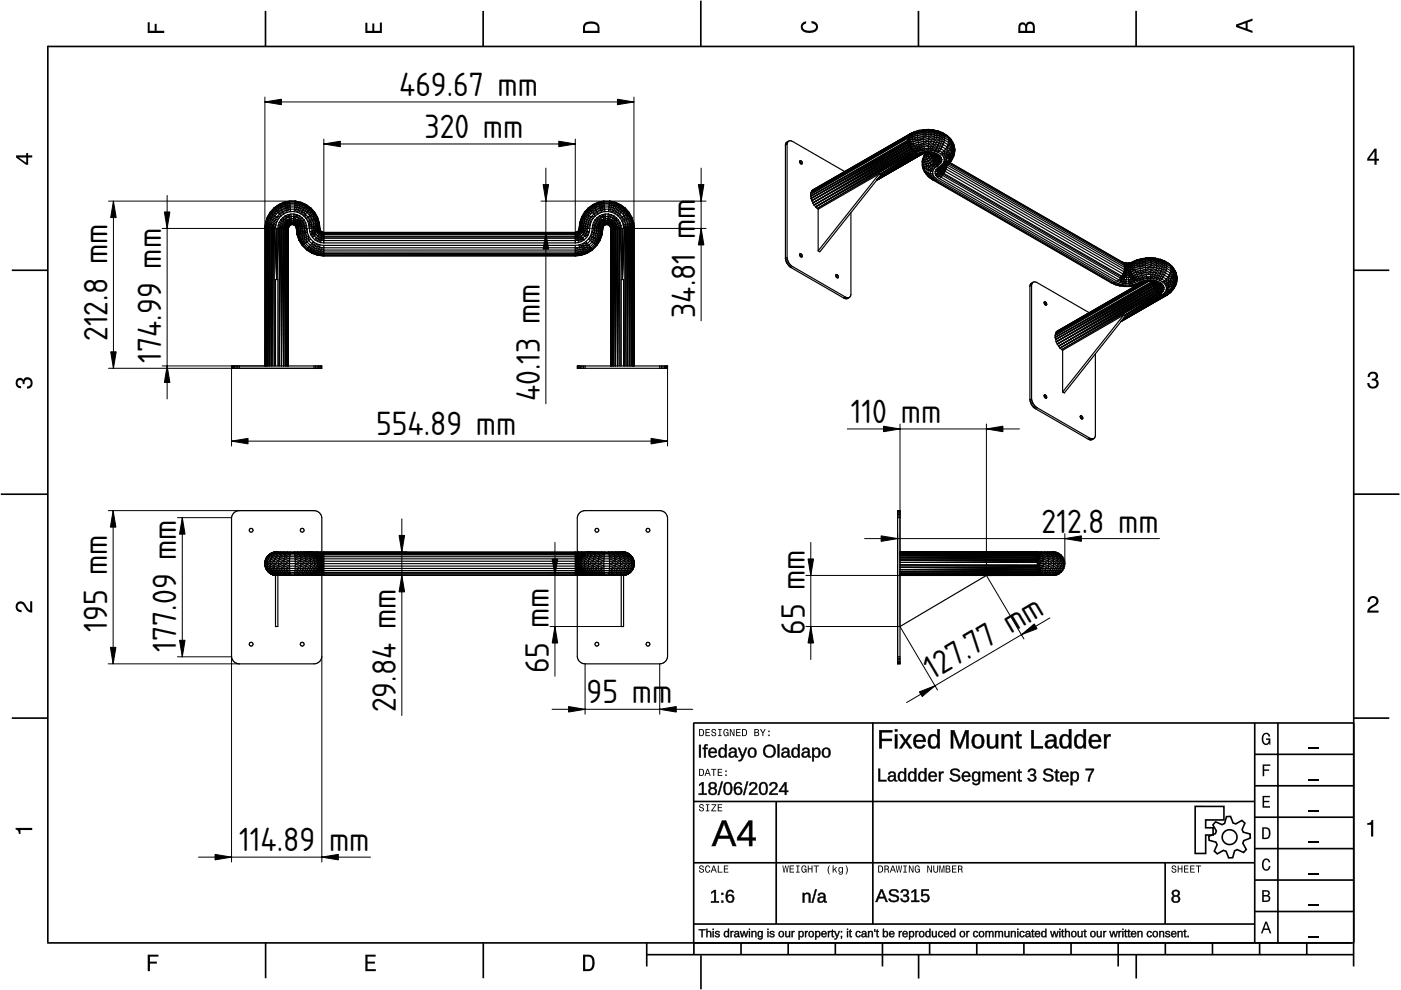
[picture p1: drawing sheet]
<svg xmlns="http://www.w3.org/2000/svg" width="297mm" height="210mm" viewBox="0 0 297 210" stroke-linecap="round" stroke-linejoin="round" font-family="sans-serif">
<defs><g id="words">
<g font-size="6.7">
<text x="84.6" y="20.3">469.67 mm</text>
<text x="90" y="29.2">320 mm</text>
<text x="147.4" y="67.4" transform="rotate(-90 147.4 67.4)">34.81 mm</text>
<text x="22.8" y="72.3" transform="rotate(-90 22.8 72.3)">212.8 mm</text>
<text x="34.2" y="76.9" transform="rotate(-90 34.2 76.9)">174.99 mm</text>
<text x="114.4" y="85" transform="rotate(-90 114.4 85)">40.13 mm</text>
<text x="180.4" y="89.7">110 mm</text>
<text x="79.7" y="92.2">554.89 mm</text>
<text x="220.9" y="112.9">212.8 mm</text>
<text x="22.7" y="133.9" transform="rotate(-90 22.7 133.9)">195 mm</text>
<text x="170.6" y="134.6" transform="rotate(-90 170.6 134.6)">65 mm</text>
<text x="37.4" y="138.1" transform="rotate(-90 37.4 138.1)">177.09 mm</text>
<text x="116.4" y="142.7" transform="rotate(-90 116.4 142.7)">65 mm</text>
<text x="124.4" y="149.1">95 mm</text>
<text x="197.7" y="144.2" transform="rotate(-31 197.7 144.2)">127.77 mm</text>
<text x="83.9" y="151" transform="rotate(-90 83.9 151)">29.84 mm</text>
<text x="50.7" y="180.4">114.89</text>
<text x="69.8" y="180.4">mm</text>
</g>
</g></defs>
<g fill="none" stroke="#000" stroke-width=".35">
<path d="M10.1 9.9h277M10.1 9.7v190.1M56.3 2.3v7.5M102.4 2.3v7.5M148.6 .1v9.8M194.7 2.3v7.5M240.9 2.3v7.5M287 9.7v195.2M2.5 57.3h7.5M287.1 57.3h7.5M.2 104.8h10M287 104.8h9.7"/>
<path d="M2.5 152.3h7.5M147 153.3h140.1M147.1 153.3v46.7M185.1 153.2v42.8M266 159.9h21M266 153.3v46.7M270.9 153.3v46.7M287.1 152.3h7.5M147 169.9h119M164.6 169.9v26M266 179.9h21M266 173.3h21"/>
<path d="M266 166.6h21M10 199.9h277.1M56.3 199.9v7.5M102.5 199.9v7.5M137.1 199.9v5M147 195.9h119M147 182.9h119M147.1 199.9v2.5M157.1 199.9v2.5M167.1 199.9v2.5M177.1 199.9v2.5M187.1 199.9v5"/>
<path d="M197.1 199.9v2.5M207.1 199.9v2.5M217.1 199.9v2.5M227.1 199.9v2.5M237.1 199.9v5M247 182.9v13M247.1 199.9v2.5M257.1 199.9v2.5M266 193.3h21M266 186.6h21M267.1 199.9v2.5M277.1 199.9v2.5"/>
<path d="M137.1 202.4h150M148.6 202.6v7.2M194.8 202.4v5.1M240.9 202.4v5.1"/>
</g>
<g fill="#000">
<path d="M31.3 4.7h.4v1.8h1.1v-1.4h.4v1.4h1.6v.5h-3.5z" fill-rule="evenodd"/>
<path d="M77.5 4.8h.4v1.7h1v-1.5h.5v1.5h1.1v-1.7h.5v2.2h-3.5z" fill-rule="evenodd"/>
<path d="M124 4.9a2.19 2.19 0 0 0-.4 2.1h3.5v-1.2a1.42 1.42 0 0 0-1.7-1.3zM124.3 5.2a2.14 2.14 0 0 1 2.3 .3l.1 1h-2.7l.1-1z" fill-rule="evenodd"/>
<path d="M170.1 4.9l.8-.4v.5a.7 .7 0 0 0-.7 .5 .7 .7 0 0 0 .3 .8 1.69 1.69 0 0 0 2.5-.6 .9 .9 0 0 0-.9-.8v-.5a1.24 1.24 0 0 1 1.3 1.1 1.24 1.24 0 0 1-1 1.4 2.22 2.22 0 0 1-2.5-.7l-.1-.5z" fill-rule="evenodd"/>
<path d="M216.1 5l-.2 .8v1.2h3.5v-1.3a.98 .98 0 0 0-.7-1.1 .98 .98 0 0 0-1.2 .6 .84 .84 0 0 0-1.4-.2zM216.4 5.3a.54 .54 0 0 1 .7-.1 .54 .54 0 0 1 .3 .6v.7h-1.1zM217.9 5.2a.62 .62 0 0 1 .7-.1 .62 .62 0 0 1 .4 .6v.8h-1.2z" fill-rule="evenodd"/>
<path d="M262.1 5.2v.5l3.5 1.3v-.5l-1.1-.3v-1.4l1.1-.4v-.5zM262.6 5.5l1.5-.6v1.1z" fill-rule="evenodd"/>
<path d="M3.4 32.9v.5l2.1 1.5h.5v-1.5h.8v-.5h-.8v-.5h-.4v.5zM4 33.4h1.6v1.1z" fill-rule="evenodd"/>
<path d="M291.4 31.5l-1.5 2.1v.5h1.5v.8h.5v-.8h.5v-.4h-.5v-2.2zM291.4 32.1v1.6h-1.1z" fill-rule="evenodd"/>
<path d="M3.6 80.4a.86 .86 0 0 1 1.4 .1 1.06 1.06 0 0 1 1.2-.5 1.06 1.06 0 0 1 .7 1.2 1.1 1.1 0 0 1-1.2 1.2v-.5a.71 .71 0 0 0 .8-.9 .71 .71 0 0 0-1.3-.1v.6h-.4a.61 .61 0 0 0-.3-.8 .61 .61 0 0 0-.8 .2 .61 .61 0 0 0 .2 .8l.6 .2v.4a1.15 1.15 0 0 1-1.2-.6 1.15 1.15 0 0 1 .3-1.3z" fill-rule="evenodd"/>
<path d="M290.3 79.1a1.08 1.08 0 0 1 1.3-.2 1.08 1.08 0 0 1 .5 1.3l-.4 .2a1.06 1.06 0 0 1 .6 1.3 1.06 1.06 0 0 1-1.2 .7 1.1 1.1 0 0 1-1.2-1.2h.4a.71 .71 0 0 0 1 .8 .71 .71 0 0 0 .1-1.3h-.6v-.4a.61 .61 0 0 0 .8-.3 .61 .61 0 0 0-.2-.8 .61 .61 0 0 0-.8 .2l-.2 .5h-.4z" fill-rule="evenodd"/>
<path d="M3.6 127.8a1.22 1.22 0 0 1 2 .7l.4 .6 .4 .3v-1.9h.4v2.4a1.8 1.8 0 0 1-1.7-1.4 .71 .71 0 0 0-.9-.5 .71 .71 0 0 0-.5 .8 .71 .71 0 0 0 .9 .6v.4a1.18 1.18 0 0 1-1.2-.6 1.18 1.18 0 0 1 .2-1.4z" fill-rule="evenodd"/>
<path d="M290.3 126.7a1.18 1.18 0 0 1 1.9 .3 1.18 1.18 0 0 1-1 1.7l-.5 .3-.3 .5h1.9v.4h-2.4a1.8 1.8 0 0 1 1.4-1.7 .71 .71 0 0 0 .5-.9 .71 .71 0 0 0-.9-.5 .71 .71 0 0 0-.5 .8h-.4z" fill-rule="evenodd"/>
<path d="M148.2 154.6v1.5h.5a.77 .77 0 0 0 .6-.8 .77 .77 0 0 0-.6-.7zM148.4 154.8a.58 .58 0 0 1 .7 .5 .58 .58 0 0 1-.7 .6zM149.6 154.6v1.5h.9v-.2h-.7v-.5h.6v-.2h-.6v-.4h.7v-.2zM151 154.7a.53 .53 0 0 0 0 .6 .53 .53 0 0 0 .6 .2 .32 .32 0 0 1-.3 .5 .32 .32 0 0 1-.3-.4h-.2a.5 .5 0 0 0 .7 .5 .5 .5 0 0 0 .1-.8l-.4-.1a.28 .28 0 0 1-.1-.4 .28 .28 0 0 1 .4-.1 .28 .28 0 0 1 .1 .3h.2a.51 .51 0 0 0-.3-.4 .51 .51 0 0 0-.5 .1zM152.3 154.6v.2h.2v1.1h-.2v.2h.7v-.2h-.3v-1.1h.3v-.2zM153.5 154.7a.81 .81 0 0 0 .5 1.4l.3-.2 .2 .2v-.8h-.6v.1h.4l-.2 .5a.6 .6 0 0 1-.5-.6 .6 .6 0 0 1 .4-.6l.2 .3h.3l-.2-.3a.53 .53 0 0 0-.8 0zM154.7 154.6v1.5h.2v-1.3l.6 1.3h.2v-1.5h-.2v1.2l-.5-1.2zM156.1 154.6v1.5h.9v-.2h-.7v-.5h.6v-.2h-.6v-.4h.7v-.2zM157.3 154.6v1.5h.5a.77 .77 0 0 0 .6-.8 .77 .77 0 0 0-.6-.7zM157.5 154.8a.57 .57 0 0 1 .7 .5 .57 .57 0 0 1-.7 .6zM159.9 154.6v1.5h.6a.42 .42 0 0 0 .5-.3 .42 .42 0 0 0-.3-.5l.2-.2-.1-.4zM160.1 154.8h.3a.23 .23 0 0 1 .3 .2 .23 .23 0 0 1-.3 .2h-.3zM160.1 155.4h.4a.26 .26 0 0 1 .3 .2 .26 .26 0 0 1-.3 .3h-.4zM161.1 154.6l.5 .9v.6h.2v-.6l.5-.9h-.2l-.4 .7-.3-.7zM162.9 155.8v.3h.3v-.3zM162.9 154.9v.3h.3v-.3z" fill-rule="evenodd"/>
<path d="M267.8 155.7a.85 .85 0 0 1 .9-.3 .85 .85 0 0 1 .6 .8h-.3l-.1-.3a.49 .49 0 0 0-.4-.3 .49 .49 0 0 0-.5 .3 1.2 1.2 0 0 0 .4 1.8 .66 .66 0 0 0 .6-.8h-.6v-.3h.9v1.3h-.1l-.1-.3-.3 .3a.85 .85 0 0 1-1.2-.7v-1.1z" fill-rule="evenodd"/>
<path d="M3.3 175.5h3.5v.5h-2.5v.8h-.3a.77 .77 0 0 0-.7-.9z" fill-rule="evenodd"/>
<path d="M148.4 170.6a.53 .53 0 0 0 0 .6 .53 .53 0 0 0 .6 .2 .32 .32 0 0 1-.3 .5 .32 .32 0 0 1-.3-.4h-.2a.5 .5 0 0 0 .7 .6 .5 .5 0 0 0 .1-.9l-.4-.1a.28 .28 0 0 1-.1-.4 .28 .28 0 0 1 .4-.1 .28 .28 0 0 1 .1 .4h.2a.51 .51 0 0 0-.3-.5 .51 .51 0 0 0-.5 .1zM149.7 170.5v.2h.2v1.1h-.2v.2h.7v-.2h-.3v-1.1h.3v-.2zM150.8 170.5v.2h.8l-.8 1.3h1.1v-.2h-.9l.9-1.3zM152.2 170.5v1.5h.9v-.2h-.7v-.5h.6v-.1h-.6v-.5h.7v-.2z" fill-rule="evenodd"/>
<path d="M148.2 163v1.5h.5a.77 .77 0 0 0 .6-.7 .77 .77 0 0 0-.6-.8zM148.4 163.2a.58 .58 0 0 1 .7 .6 .58 .58 0 0 1-.7 .5zM149.9 163l-.5 1.5h.2l.1-.4h.6l.2 .4h.2l-.6-1.5zM150 163.2l.3 .7h-.5zM150.8 163v.2h.4v1.3h.2v-1.3h.5v-.2zM152.2 163v1.5h.9v-.2h-.7v-.5h.6v-.2h-.6v-.4h.7v-.2zM153.8 164.2v.3h.3v-.3zM153.8 163.4v.3h.3v-.3z" fill-rule="evenodd"/>
<path d="M267.7 168.7h1.5v.3h-1.2v.8h1.1v.3h-1.1v.8h1.3v.3h-1.6z" fill-rule="evenodd"/>
<path d="M267.7 162.1h1.6v.3h-1.3v.7h1.1v.3h-1.1v1.2h-.3z" fill-rule="evenodd"/>
<path d="M267.6 175.4v2.5h.8a1.37 1.37 0 0 0 .7-2.2 1.56 1.56 0 0 0-1.5-.3zM267.9 175.7a.98 .98 0 0 1 1.2 .7 .98 .98 0 0 1-.7 1.2h-.5z" fill-rule="evenodd"/>
<path d="M289.9 174.5a.77 .77 0 0 0 .9-.7h.4v3.6h-.5v-2.5h-.8z" fill-rule="evenodd"/>
<path d="M148.4 183.6a.53 .53 0 0 0 0 .6 .53 .53 0 0 0 .6 .2 .32 .32 0 0 1-.3 .5 .32 .32 0 0 1-.3-.4h-.2a.5 .5 0 0 0 .7 .6 .5 .5 0 0 0 .1-.9l-.4-.1a.28 .28 0 0 1-.1-.4 .28 .28 0 0 1 .4-.1 .28 .28 0 0 1 .1 .4h.2a.51 .51 0 0 0-.3-.5 .51 .51 0 0 0-.5 .1zM149.6 183.7l-.1 .2a.67 .67 0 0 0 .1 .9 .67 .67 0 0 0 .8 .1l.2-.4h-.2l-.2 .3a.6 .6 0 0 1-.5-.5 .6 .6 0 0 1 .5-.6l.2 .3h.2l-.2-.4a.5 .5 0 0 0-.8 .1zM151.2 183.5l-.5 1.5h.2l.1-.4h.6l.2 .4h.2l-.6-1.5zM151.3 183.7l.3 .7h-.5zM152.2 183.5v1.5h1v-.2h-.8v-1.3zM153.5 183.5v1.5h.9v-.2h-.7v-.5h.6v-.2h-.6v-.4h.7v-.2z" fill-rule="evenodd"/>
<path d="M165.9 183.5l.2 1.5h.2l.3-1.3 .2 1.3h.2l.2-1.5h-.1l-.2 1.3-.2-1.3h-.2l-.2 1.3-.2-1.3zM167.4 183.5v1.5h1v-.2h-.8v-.5h.7v-.2h-.7v-.4h.7v-.2zM168.8 183.5v.2h.3v1.1h-.3v.2h.7v-.2h-.2v-1.1h.2v-.2zM170 183.7a.82 .82 0 0 0 .6 1.3l.3-.2 .1 .2v-.8h-.5v.2h.3l-.2 .4a.6 .6 0 0 1-.5-.5 .6 .6 0 0 1 .5-.6l.2 .3h.2l-.2-.4a.53 .53 0 0 0-.8 .1zM171.3 183.5v1.5h.2v-.7h.6v.7h.2v-1.5h-.2v.6h-.6v-.6zM172.5 183.5v.2h.5v1.3h.2v-1.3h.4v-.2zM175.8 183.5a1.35 1.35 0 0 0 .2 1.9 1.84 1.84 0 0 1 0-1.9zM176.5 183.5v1.5h.2v-.4l.2-.2 .4 .6h.2l-.4-.7 .4-.5h-.2l-.6 .6v-.9zM177.9 184a.59 .59 0 0 0-.2 .7 .59 .59 0 0 0 .7 .3l.1-.2a.31 .31 0 0 1-.1 .5 .31 .31 0 0 1-.4-.2h-.2a.47 .47 0 0 0 .5 .4 .47 .47 0 0 0 .4-.5v-1.2h-.2v.2l-.3-.2zM178 184.1l.1-.1a.42 .42 0 0 1 .4 .4 .42 .42 0 0 1-.4 .5l-.1-.3zM179.3 183.5a1.85 1.85 0 0 1 0 1.9 1.22 1.22 0 0 0 0-1.9z" fill-rule="evenodd"/>
<path d="M186.2 183.5v1.5h.5a.77 .77 0 0 0 .6-.7 .77 .77 0 0 0-.6-.8zM186.4 183.7a.58 .58 0 0 1 .6 .6 .58 .58 0 0 1-.6 .5zM187.5 183.5v1.5h.2v-.6a.45 .45 0 0 1 .5 .1 .45 .45 0 0 1 .1 .5h.2l-.2-.7a.42 .42 0 0 0 .1-.5 .42 .42 0 0 0-.4-.3zM187.7 183.7h.3a.26 .26 0 0 1 .3 .2 .26 .26 0 0 1-.4 .3h-.2zM189.2 183.5l-.6 1.5h.2l.2-.4h.6l.1 .4h.2l-.5-1.5zM189.3 183.7l.2 .7h-.4zM189.9 183.5l.3 1.5h.2l.2-1.3 .2 1.3h.2l.3-1.5h-.2l-.2 1.3-.2-1.3h-.2l-.2 1.3-.2-1.3zM191.5 183.5v.2h.3v1.1h-.3v.2h.8v-.2h-.3v-1.1h.3v-.2zM192.7 183.5v1.5h.2v-1.2l.6 1.2h.2v-1.5h-.2v1.2l-.6-1.2zM194.1 183.7a.81 .81 0 0 0 .5 1.3l.3-.2 .1 .2v-.8h-.5v.2h.3l-.2 .4a.6 .6 0 0 1-.5-.5 .6 .6 0 0 1 .5-.6l.2 .3h.2l-.2-.4a.53 .53 0 0 0-.7 .1zM196.6 183.5v1.5h.2v-1.2l.6 1.2h.2v-1.5h-.2v1.2l-.6-1.2zM197.9 183.5v.9a.52 .52 0 0 0 .5 .6 .52 .52 0 0 0 .5-.6v-.9h-.2v.9a.33 .33 0 0 1-.3 .5 .33 .33 0 0 1-.3-.5v-.9zM199.2 183.5v1.5h.1v-1.4l.3 1.4h.2l.3-1.4v1.4h.1v-1.5h-.2l-.3 1.3-.3-1.3zM200.5 183.5v1.5h.6a.42 .42 0 0 0 .4-.3 .42 .42 0 0 0-.2-.5l.2-.2-.1-.4zM200.7 183.7h.3a.23 .23 0 0 1 .3 .2 .23 .23 0 0 1-.3 .2h-.3zM200.7 184.3h.3a.26 .26 0 0 1 .3 .3 .26 .26 0 0 1-.3 .2h-.3zM201.8 183.5v1.5h1v-.2h-.8v-.5h.7v-.2h-.7v-.4h.8v-.2zM203.1 183.5v1.5h.2v-.6a.45 .45 0 0 1 .5 .1 .45 .45 0 0 1 .1 .5h.2l-.2-.7a.42 .42 0 0 0 .1-.5 .42 .42 0 0 0-.4-.3zM203.3 183.7h.3a.26 .26 0 0 1 .3 .2 .26 .26 0 0 1-.4 .3h-.2z" fill-rule="evenodd"/>
<path d="M248.5 183.6a.53 .53 0 0 0 0 .6 .53 .53 0 0 0 .6 .2 .32 .32 0 0 1-.2 .5 .32 .32 0 0 1-.3-.4h-.2a.5 .5 0 0 0 .6 .6 .5 .5 0 0 0 .2-.9l-.4-.1a.28 .28 0 0 1-.1-.4 .28 .28 0 0 1 .3-.1 .28 .28 0 0 1 .2 .4h.2a.51 .51 0 0 0-.3-.5 .51 .51 0 0 0-.6 .1zM249.7 183.5v1.5h.2v-.7h.6v.7h.2v-1.5h-.2v.6h-.6v-.6zM251 183.5v1.5h1v-.2h-.8v-.5h.7v-.2h-.7v-.4h.8v-.2zM252.3 183.5v1.5h1v-.2h-.8v-.5h.7v-.2h-.7v-.4h.8v-.2zM253.5 183.5v.2h.5v1.3h.2v-1.3h.5v-.2z" fill-rule="evenodd"/>
<path d="M268.3 195.4l-1 2.5h.4l.2-.7h1l.3 .7h.3l-.9-2.5zM268.4 195.8l.4 1.1h-.7z" fill-rule="evenodd"/>
<path d="M267.6 188.7v2.5h1a.7 .7 0 0 0 .7-.5 .7 .7 0 0 0-.4-.8 .61 .61 0 0 0 .3-.8 .61 .61 0 0 0-.7-.4zM267.9 189h.6a.38 .38 0 0 1 .4 .4 .38 .38 0 0 1-.5 .4h-.5zM267.9 190.1h.6a.44 .44 0 0 1 .5 .4 .44 .44 0 0 1-.5 .4h-.6z" fill-rule="evenodd"/>
<path d="M267.8 182.3a.85 .85 0 0 1 .9-.3 .85 .85 0 0 1 .6 .8h-.3l-.1-.2a.47 .47 0 0 0-.4-.3 .47 .47 0 0 0-.4 .3 1.21 1.21 0 0 0 .4 1.7 .64 .64 0 0 0 .5-.7h.4a.89 .89 0 0 1-.8 1 .89 .89 0 0 1-1-.7v-1.1z" fill-rule="evenodd"/>
<path d="M31.3 202.4h2.3v.4h-1.8v1.1h1.5v.4h-1.5v1.6h-.5z" fill-rule="evenodd"/>
<path d="M77.5 202.4h2.1v.4h-1.7v1.1h1.6v.4h-1.6v1.2h1.8v.4h-2.2z" fill-rule="evenodd"/>
<path d="M123.6 202.4v3.5h1.2a1.42 1.42 0 0 0 1.3-1.7 1.38 1.38 0 0 0-1.3-1.8zM124.1 202.8l1 .1a1.89 1.89 0 0 1 0 2.5l-1 .1z" fill-rule="evenodd"/>
</g>
<path d="M277.3 158.6h2.2M277.3 178.6h2.2M277.3 172h2.2M277.3 165.3h2.2M277.3 198.6h2.2M277.3 192h2.2M277.3 185.3h2.2" fill="none" stroke="#000" stroke-width=".25"/>
<g fill="#000">
<path d="M186.4 154.8h2.8v.4h-2.3v1.5h2.2v.4h-2.2v1.6h-.5zM189.7 155.7h.5v3h-.5zM189.7 154.6h.5v.5h-.5zM190.7 155.7h.6l.7 1.2 .7-1.2h.6l-1 1.4 1 1.6h-.5l-.8-1.3-.8 1.3h-.5l1-1.6zM194 156a1.34 1.34 0 0 1 1.6-.2 1.34 1.34 0 0 1 .7 1.5h-2.1a.86 .86 0 0 0 .5 1 .86 .86 0 0 0 1-.4l.5 .1a1.4 1.4 0 0 1-1.8 .6 1.4 1.4 0 0 1-.7-1.8zM194.4 156.3l-.2 .6h1.6a.79 .79 0 0 0-.5-.8 .79 .79 0 0 0-.9 .2zM197.1 155.9a1.05 1.05 0 0 1 1.6 .3v-1.6h.5v4.1h-.4v-.5a1.13 1.13 0 0 1-1.5 .4 1.13 1.13 0 0 1-.6-1.4l.1-.6zM197.6 156.1a1.73 1.73 0 0 0 .1 2.2h.2a.9 .9 0 0 0 .8-1.2 .82 .82 0 0 0-.2-.9 .82 .82 0 0 0-.9-.1zM201.6 154.8h.7l1.2 3.3 1.2-3.3h.6v3.9h-.4v-3.4l-1.2 3.4h-.4l-1.2-3.4v3.4h-.5zM206.5 155.9a1.39 1.39 0 0 1 1.7 0 1.39 1.39 0 0 1 .4 1.6 1.32 1.32 0 0 1-1.4 1.2 1.32 1.32 0 0 1-1.2-1.5l.1-.6zM206.9 156.1a1.58 1.58 0 0 0 .2 2.2h.2a.88 .88 0 0 0 .9-1.1 .85 .85 0 0 0-.3-1 .85 .85 0 0 0-1-.1zM209.3 155.7h.5v1.9a.71 .71 0 0 0 .7 .8 .71 .71 0 0 0 .6-1v-1.7h.5v3h-.4l-.1-.5a.99 .99 0 0 1-1.1 .5 .99 .99 0 0 1-.7-1zM212.4 155.7h.4l.1 .5a.99 .99 0 0 1 1.1-.5 .99 .99 0 0 1 .7 1v2h-.5v-1.9a.71 .71 0 0 0-.7-.8 .71 .71 0 0 0-.6 .9v1.8h-.5zM215.7 155.1h.3v.6h.6v.4h-.6v2l.2 .2h.4v.3l-.3 .1a.6 .6 0 0 1-.8-.7v-1.9h-.3v-.4h.3zM218.7 154.8h.5v3.4h1.9v.5h-2.4zM222 155.9a1.17 1.17 0 0 1 1.2-.3 1.17 1.17 0 0 1 .8 1v1.5l.1 .2h.3v.3a.59 .59 0 0 1-.6 .1 .59 .59 0 0 1-.3-.6 1 1 0 0 1-1.2 .6 1 1 0 0 1-.7-1.1l.4-.6 1.5-.1a.67 .67 0 0 0-.5-.9 .67 .67 0 0 0-.8 .5h-.5zM222.3 157.4a.61 .61 0 0 0 0 .9 .61 .61 0 0 0 1-.3l.2-.8zM225 155.9a1.05 1.05 0 0 1 1.6 .3v-1.6h.5v4.1h-.4l-.1-.5a1.13 1.13 0 0 1-1.4 .4 1.13 1.13 0 0 1-.6-1.4l.1-.6zM225.4 156.1a1.73 1.73 0 0 0 .2 2.2h.2a.9 .9 0 0 0 .8-1.2 .82 .82 0 0 0-.2-.9 .82 .82 0 0 0-1-.1zM228.1 155.9a1.05 1.05 0 0 1 1.6 .3v-1.6h.5v4.1h-.4v-.5a1.13 1.13 0 0 1-1.5 .4 1.13 1.13 0 0 1-.6-1.4l.1-.6zM228.6 156.1a1.73 1.73 0 0 0 .1 2.2h.2a.9 .9 0 0 0 .8-1.2 .82 .82 0 0 0-.2-.9 .82 .82 0 0 0-.9-.1zM231.2 156a1.34 1.34 0 0 1 1.6-.2 1.34 1.34 0 0 1 .7 1.5h-2.1a.86 .86 0 0 0 .5 1 .86 .86 0 0 0 1-.4l.5 .1a1.4 1.4 0 0 1-1.8 .6 1.4 1.4 0 0 1-.7-1.8zM231.6 156.3l-.2 .6h1.6a.79 .79 0 0 0-.5-.8 .79 .79 0 0 0-.9 .2zM234.1 155.7h.4l.1 .6a.71 .71 0 0 1 .9-.6v.4a.74 .74 0 0 0-.8 .2 .74 .74 0 0 0-.1 .8v1.6h-.5z"/>
<path d="M186.4 154.8h2.8v.5l-2.3-.1v1.5l2.2-.1v.5h-2.2l.1 1.6h-.6zM186.4 154.8v3.9h.5v-1.6h2.2v-.4h-2.2v-1.5h2.3v-.4zM189.7 155.7h.6v3h-.6zM189.7 155.7v3h.5v-3zM189.7 154.6h.6v.5h-.6zM189.7 154.6v.5h.5v-.5zM190.6 155.7h.7l.7 1.2 .7-1.2h.7l-1.1 1.4 1.1 1.6h-.6l-.8-1.3-.8 1.3h-.6l1.1-1.6zM190.7 155.7l1.1 1.4-1.1 1.6h.5l.8-1.3 .8 1.3h.5l-1.1-1.6 1.1-1.4h-.6l-.7 1.2-.7-1.2zM193.9 156a1.36 1.36 0 0 1 1.7-.3 1.36 1.36 0 0 1 .7 1.6h-2.1a.84 .84 0 0 0 .5 .9 .84 .84 0 0 0 1.1-.4l.4 .2a1.44 1.44 0 0 1-1.8 .6 1.44 1.44 0 0 1-.8-1.8zM194 156.1a1.53 1.53 0 0 0-.2 1.7 1.53 1.53 0 0 0 1.6 .8l.8-.5-.5-.2a.78 .78 0 0 1-1.2 .4l-.3-.4-.1-.7 2.1 .1a1.3 1.3 0 0 0-.6-1.5 1.3 1.3 0 0 0-1.6 .3zM194.4 156.3l-.2 .6h1.5a.75 .75 0 0 0-.4-.8 .75 .75 0 0 0-.9 .2zM194.4 156.2a.81 .81 0 0 1 .9-.2 .81 .81 0 0 1 .5 1h-1.7zM197.1 155.9a1.02 1.02 0 0 1 1.6 .3v-1.6h.6v4.1h-.6v-.5a1.03 1.03 0 0 1-1.7 .2l-.3-.8a2.16 2.16 0 0 1 .4-1.7zM197.2 155.9a1.91 1.91 0 0 0 .3 2.7 1.17 1.17 0 0 0 1.3-.5v.6h.4v-4.1h-.5v1.6a.98 .98 0 0 0-1.5-.3zM197.6 156.2a1.71 1.71 0 0 0 .1 2.1h.5a1.41 1.41 0 0 0 0-2.2zM197.5 156.1a.86 .86 0 0 1 1 .1 .86 .86 0 0 1 .3 .9 .86 .86 0 0 1-.3 1.1 .86 .86 0 0 1-1.1-.1l-.2-1.3zM201.6 154.8h.7l1.2 3.3 1.1-3.3h.8v3.9h-.6l.1-3.4-.1 .5-1.1 2.9h-.4l-1.3-3.4 .1 3.4h-.5zM201.6 154.8v3.9h.5v-3.4l1.2 3.4h.4l1.2-3.4v3.4h.4v-3.9h-.6l-1.2 3.3-1.2-3.3zM206.5 155.9a1.44 1.44 0 0 1 1.7 0 1.44 1.44 0 0 1 .5 1.6 1.36 1.36 0 0 1-1.5 1.2 1.36 1.36 0 0 1-1.2-1.5v-.6zM206.5 155.9a1.56 1.56 0 0 0-.4 1.7 1.56 1.56 0 0 0 1.2 1.1 1.33 1.33 0 0 0 1.3-1.9 1.25 1.25 0 0 0-.7-1.1 1.25 1.25 0 0 0-1.4 .2zM206.9 156.2a1.54 1.54 0 0 0 .2 2.1h.2a.84 .84 0 0 0 .8-1.1 .81 .81 0 0 0-.2-1 .81 .81 0 0 0-1 0zM206.9 156.1a.9 .9 0 0 1 1 .1 .9 .9 0 0 1 .3 1 .9 .9 0 0 1-.8 1.2 .9 .9 0 0 1-.9-1.2l.1-.7zM209.2 155.7h.6v1.9a.66 .66 0 0 0 .7 .7 .66 .66 0 0 0 .6-.9v-1.7h.6v3h-.6v-.5a1 1 0 0 1-1.1 .5 1 1 0 0 1-.8-1zM209.3 155.7v2a.97 .97 0 0 0 .8 .9 .97 .97 0 0 0 1-.5l.1 .6h.4v-3h-.5l.1 1.7a.75 .75 0 0 1-.7 1 .75 .75 0 0 1-.8-.8l.1-1.9zM212.3 155.7h.6v.5a1 1 0 0 1 1.1-.6 1 1 0 0 1 .8 1.1v2h-.6v-1.9a.66 .66 0 0 0-.7-.7 .66 .66 0 0 0-.6 .8v1.8h-.6zM212.4 155.7v3h.5l-.1-1.8a.75 .75 0 0 1 .7-.9 .75 .75 0 0 1 .8 .8l-.1 1.9h.5v-2a.97 .97 0 0 0-.7-1 .97 .97 0 0 0-1.1 .6l-.1-.6zM215.7 155h.4l-.1 .7h.6v.4h-.6l.1 2 .1 .1h.5v.4a.79 .79 0 0 1-1.2-.6v-1.9h-.4v-.4h.4zM215.7 155.1l-.1 .7-.4-.1v.4l.4-.1v2a.65 .65 0 0 0 .3 .6 .65 .65 0 0 0 .7 0v-.3h-.4l-.2-.4v-1.9l.6 .1v-.4l-.6 .1v-.7zM218.6 154.8h.6v3.4h2v.5h-2.6zM218.7 154.8v3.9h2.4v-.5l-2 .1 .1-3.5zM221.9 155.9a1.26 1.26 0 0 1 2.1 .7v1.5l.1 .2h.3v.3a.6 .6 0 0 1-.6 .1 .6 .6 0 0 1-.3-.6 1.03 1.03 0 0 1-1.3 .7 1.03 1.03 0 0 1-.7-1.3 1.03 1.03 0 0 1 1.3-.7l.6 .1a.64 .64 0 0 0-.4-.8 .64 .64 0 0 0-.8 .4h-.6zM222.1 155.9l-.4 .6h.5a.62 .62 0 0 1 .4-.6 .62 .62 0 0 1 .6 .2l.2 .2 .1 .6h-.7a.94 .94 0 0 0-1.2 .5 .94 .94 0 0 0 .5 1.2 .94 .94 0 0 0 1.2-.3l.2-.3a.55 .55 0 0 0 .3 .6 .55 .55 0 0 0 .6 0v-.3l-.3 .1-.2-.3v-1.5a1.12 1.12 0 0 0-.7-.9 1.12 1.12 0 0 0-1.1 .2zM222.3 157.4a.57 .57 0 0 0 .1 .9 .57 .57 0 0 0 .8-.3l.3-.8zM222.2 157.3l1.3-.1a.85 .85 0 0 1-.4 1 .85 .85 0 0 1-1.1-.2zM225 155.9a1.02 1.02 0 0 1 1.6 .3v-1.6h.6v4.1h-.6v-.5a1.03 1.03 0 0 1-1.7 .2l-.3-.8a2.16 2.16 0 0 1 .4-1.7zM225.1 155.9a1.91 1.91 0 0 0 .3 2.7 1.17 1.17 0 0 0 1.3-.5v.6h.4v-4.1h-.5v1.6a.98 .98 0 0 0-1.5-.3zM225.5 156.2a1.71 1.71 0 0 0 .1 2.1h.5a1.41 1.41 0 0 0 0-2.2zM225.4 156.1a.86 .86 0 0 1 1 .1 .86 .86 0 0 1 .3 .9 .86 .86 0 0 1-.3 1.1 .86 .86 0 0 1-1.1-.1l-.2-1.3zM228.1 155.9a1.02 1.02 0 0 1 1.6 .3v-1.6h.6v4.1h-.6v-.5a1.03 1.03 0 0 1-1.7 .2l-.3-.8a2.16 2.16 0 0 1 .4-1.7zM228.2 155.9a1.91 1.91 0 0 0 .3 2.7 1.17 1.17 0 0 0 1.3-.5v.6h.4v-4.1h-.5v1.6a.98 .98 0 0 0-1.5-.3zM228.6 156.2a1.71 1.71 0 0 0 .1 2.1h.5a1.41 1.41 0 0 0 0-2.2zM228.5 156.1a.86 .86 0 0 1 1 .1 .86 .86 0 0 1 .3 .9 .86 .86 0 0 1-.3 1.1 .86 .86 0 0 1-1.1-.1l-.2-1.3zM231.1 156a1.36 1.36 0 0 1 1.7-.3 1.36 1.36 0 0 1 .7 1.6h-2.1a.84 .84 0 0 0 .5 .9 .84 .84 0 0 0 1.1-.4l.4 .2a1.44 1.44 0 0 1-1.8 .6 1.44 1.44 0 0 1-.8-1.8zM231.2 156.1a1.53 1.53 0 0 0-.2 1.7 1.53 1.53 0 0 0 1.6 .8l.8-.5-.5-.2a.78 .78 0 0 1-1.2 .4l-.3-.4-.1-.7 2.1 .1a1.3 1.3 0 0 0-.6-1.5 1.3 1.3 0 0 0-1.6 .3zM231.6 156.3l-.2 .6h1.5a.75 .75 0 0 0-.4-.8 .75 .75 0 0 0-.9 .2zM231.6 156.2a.81 .81 0 0 1 .9-.2 .81 .81 0 0 1 .5 1h-1.7zM234 155.7h.6v.6a.65 .65 0 0 1 .9-.6v.5a.69 .69 0 0 0-.7 .2 .69 .69 0 0 0-.2 .7v1.6h-.6zM234.1 155.7v3h.5l-.1-1.6a.74 .74 0 0 1 .2-.8 .74 .74 0 0 1 .8-.2v-.4a.96 .96 0 0 0-1 .7v-.7z"/>
<path d="M148.2 166.3l.7-.5h.3v2.4h.7v.4h-1.8v-.4h.7l.1-2-.7 .5zM148.2 166.3l.1 .3 .6-.5v2.2l-.7-.1v.3h1.6v-.3l-.7 .1 .1-2.4h-.3zM150.4 166a.84 .84 0 0 1 1.2-.1 .84 .84 0 0 1 .1 1.1l-.2 .1a.71 .71 0 0 1 .6 .7 .71 .71 0 0 1-.5 .7 .88 .88 0 0 1-1.2-.1 .88 .88 0 0 1 0-1.2l.3-.1a.64 .64 0 0 1-.5-.5 .64 .64 0 0 1 .2-.6zM150.5 166a.69 .69 0 0 0 .3 1.2 .73 .73 0 0 0-.5 1 .73 .73 0 0 0 1.1 .3 .72 .72 0 0 0 .6-.7 .72 .72 0 0 0-.6-.7 .67 .67 0 0 0 .4-.9 .67 .67 0 0 0-.9-.3zM150.6 167.8a.51 .51 0 0 0 1 0 .51 .51 0 0 0-1 0zM150.5 167.8a.6 .6 0 0 1 1.2 0 .6 .6 0 0 1-1.2 0zM150.6 166.5a.45 .45 0 0 0 .9 0 .45 .45 0 0 0-.9 0zM150.6 166.5a.54 .54 0 0 1 1 0 .54 .54 0 0 1-1 0zM152.9 165.7h.4l-.8 2.9h-.4zM152.9 165.7l-.7 2.9h.3l.7-2.8zM153.8 165.9a1.04 1.04 0 0 1 1.2 .1 1.04 1.04 0 0 1 .3 1.2 1.01 1.01 0 0 1-.4 1.2 1.01 1.01 0 0 1-1.3-.2 2.22 2.22 0 0 1 .2-2.3zM153.8 166a1.81 1.81 0 0 0 .2 2.5 1 1 0 0 0 1.2-1.3 .97 .97 0 0 0-.3-1.1 .97 .97 0 0 0-1.1-.1zM154 166.2a1.79 1.79 0 0 0 .1 2h.4a1.62 1.62 0 0 0 0-2zM154 166.2l.5-.1a1.65 1.65 0 0 1 0 2.2h-.4a1.69 1.69 0 0 1-.1-2.1zM156 165.9a.77 .77 0 0 1 .8-.1 .77 .77 0 0 1 .5 .6l-.3 .1a.53 .53 0 0 0-.7-.3 .53 .53 0 0 0-.3 .6l-.1 .3a.78 .78 0 0 1 .7-.4 .78 .78 0 0 1 .7 .5 .95 .95 0 0 1-.6 1.4 .95 .95 0 0 1-1.1-1v-1zM156.1 166a1.73 1.73 0 0 0 .2 2.5 .84 .84 0 0 0 1-1 .84 .84 0 0 0-1.4-.4 .72 .72 0 0 1 .1-.8 .72 .72 0 0 1 .9-.1l.1 .2h.3a.76 .76 0 0 0-1.2-.4zM155.9 167.6a.55 .55 0 0 0 1.1 0 .55 .55 0 0 0-1.1 0zM155.8 167.7a.65 .65 0 0 1 1.3 0 .65 .65 0 0 1-1.3 0zM158.3 165.7h.4l-.8 2.9h-.4zM158.3 165.7l-.7 2.9h.2l.8-2.8zM159.1 166a.9 .9 0 0 1 1.4 .1 .9 .9 0 0 1-.5 1.4l-.8 .7h1.4v.4h-1.8l.1-.6 .6-.6a.75 .75 0 0 0 .4-1.2h-.5l-.2 .4h-.4zM159.1 166l-.3 .5h.4a.56 .56 0 0 1 .9-.3 .56 .56 0 0 1-.2 .9l-.8 .8-.3 .6h1.8v-.3l-1.5 .1 .6-.7a.97 .97 0 0 0 .4-1.7h-.6zM161.3 165.9a1.04 1.04 0 0 1 1.2 .1 1.04 1.04 0 0 1 .3 1.2 1.01 1.01 0 0 1-.4 1.2 1.01 1.01 0 0 1-1.3-.2 2.22 2.22 0 0 1 .2-2.3zM161.3 166a1.81 1.81 0 0 0 .3 2.5 1 1 0 0 0 1.1-1.3 .97 .97 0 0 0-.3-1.1 .97 .97 0 0 0-1.1-.1zM161.5 166.2a1.79 1.79 0 0 0 .2 2h.3a1.62 1.62 0 0 0 0-2zM161.5 166.2l.5-.1a1.65 1.65 0 0 1 0 2.2h-.4a1.69 1.69 0 0 1-.1-2.1zM163.4 166a.9 .9 0 0 1 1.4 .1 .9 .9 0 0 1-.5 1.4l-.8 .7h1.4v.4h-1.8l.1-.6 .6-.6a.75 .75 0 0 0 .4-1.2h-.5l-.2 .4h-.4zM163.4 166l-.3 .5h.4a.56 .56 0 0 1 .9-.3 .56 .56 0 0 1-.2 .9l-.8 .8-.3 .6h1.8v-.3l-1.5 .1 .6-.7a.97 .97 0 0 0 .4-1.7h-.6zM166.4 165.8h.4l-.1 1.8h.5v.4l-.5-.1 .1 .7h-.4v-.7l-1.3 .1v-.4zM166.4 165.9l-1.2 1.8v.2h1.3l-.1 .6h.3v-.6h.4v-.3l-.4 .1v-1.8zM166.4 166.2l-.9 1.5 .9-.1zM166.4 166.2l.1 1.5h-1.1z"/>
<path d="M148.2 166.3l.7-.4h.3v2.3h.6v.3h-1.6v-.3h.6v-2l-.6 .4zM150.5 166a.81 .81 0 0 1 1-.1 .81 .81 0 0 1 .3 1l-.3 .2a.78 .78 0 0 1 .4 1.1 .78 .78 0 0 1-1.1 .3 .72 .72 0 0 1-.6-.6 .72 .72 0 0 1 .5-.8l-.4-.4v-.4zM150.6 167.8a.55 .55 0 0 0 1 0 .55 .55 0 0 0-1 0zM150.6 166.5a.5 .5 0 0 0 1 0 .5 .5 0 0 0-1 0zM152.9 165.7h.3l-.7 2.9h-.3zM153.8 166a1 1 0 0 1 1.2 .1 1 1 0 0 1 .2 1.1 .97 .97 0 0 1-.3 1.2 .97 .97 0 0 1-1.3-.2 2.18 2.18 0 0 1 .2-2.2zM154 166.2a1.8 1.8 0 0 0 .1 2h.4a1.64 1.64 0 0 0 0-2.1zM156 166l.3-.1a.79 .79 0 0 1 1 .5h-.3a.56 .56 0 0 0-.7-.2 .56 .56 0 0 0-.4 .6v.3a.87 .87 0 0 1 1.3 .1 .87 .87 0 0 1-.1 1.2 .87 .87 0 0 1-1.3-.2 2.08 2.08 0 0 1 .2-2.2zM155.9 167.7a.58 .58 0 0 0 1.1 0 .58 .58 0 0 0-1.1 0zM158.3 165.7h.3l-.8 2.9h-.3zM159.1 166a.86 .86 0 0 1 1.3 .2 .86 .86 0 0 1-.4 1.2l-.8 .8h1.4v.3h-1.8a2.58 2.58 0 0 1 1.2-1.5 .52 .52 0 0 0-.1-.9 .52 .52 0 0 0-.7 .4h-.4zM161.3 166a1 1 0 0 1 1.2 .1 1 1 0 0 1 .3 1.1 .97 .97 0 0 1-.4 1.2 .97 .97 0 0 1-1.3-.2 2.18 2.18 0 0 1 .2-2.2zM161.5 166.2a1.8 1.8 0 0 0 .2 2h.3a1.64 1.64 0 0 0 0-2.1zM163.4 166a.86 .86 0 0 1 1.4 .2 .86 .86 0 0 1-.5 1.2l-.8 .8h1.4v.3h-1.8a2.58 2.58 0 0 1 1.2-1.5 .52 .52 0 0 0-.1-.9 .52 .52 0 0 0-.7 .4h-.4zM166.4 165.9h.3v1.7h.4v.3h-.4v.6h-.3v-.6h-1.2v-.2zM166.4 166.2l-.9 1.4h.9z"/>
<path d="M148.2 157.9h.4v2.7h-.4zM148.2 157.9v2.7h.4v-2.7zM149.4 157.9l.7-.1v.3l-.4 .1-.1 .3h.5v.4l-.5-.1 .1 1.8h-.5l.1-1.8-.3 .1v-.4l.3 .1zM149.4 158l-.1 .6h-.3v.2h.3v1.8h.3v-1.8h.4v-.2h-.4a.33 .33 0 0 1 0-.4 .33 .33 0 0 1 .4-.1v-.3zM150.4 158.8a.95 .95 0 0 1 1.2-.2 .95 .95 0 0 1 .4 1.1h-1.4a.57 .57 0 0 0 .4 .6 .57 .57 0 0 0 .7-.3l.3 .1a.89 .89 0 0 1-.7 .6 .89 .89 0 0 1-.9-.3l-.3-.8zM150.4 158.8a1.03 1.03 0 0 0-.1 1.3 1.03 1.03 0 0 0 1.3 .4l.3-.3-.2-.1a.62 .62 0 0 1-.8 .3 .62 .62 0 0 1-.4-.8l1.4 .1a.89 .89 0 0 0-.4-1 .89 .89 0 0 0-1.1 .1zM150.7 159l-.2 .4h1.1l-.3-.6zM150.7 158.9a.57 .57 0 0 1 .7-.1 .57 .57 0 0 1 .2 .6h-1.1zM152.5 158.8a.71 .71 0 0 1 1.2 .1v-1.1h.4v2.8h-.4v-.3a.72 .72 0 0 1-.7 .4 .72 .72 0 0 1-.6-.5l-.1-.6zM152.5 158.8l-.1 .8a.77 .77 0 0 0 .4 .9 .77 .77 0 0 0 1-.3l-.1 .4h.4v-2.8h-.4v1.1a.73 .73 0 0 0-1.2-.1zM152.8 159a.95 .95 0 0 0 .4 1.3 .82 .82 0 0 0 .5-.7 .82 .82 0 0 0-.5-.8zM152.9 158.8a.61 .61 0 0 1 .7 .1 .61 .61 0 0 1 .2 .7 .61 .61 0 0 1-.6 .8 .61 .61 0 0 1-.6-.8zM154.8 158.6a.85 .85 0 0 1 .9-.1 .85 .85 0 0 1 .5 .7v1l.3 .2a.37 .37 0 0 1-.4 .3 .37 .37 0 0 1-.3-.5 .73 .73 0 0 1-.9 .5 .73 .73 0 0 1-.5-.9 .73 .73 0 0 1 1-.5l.4 .1a.44 .44 0 0 0-.3-.6 .44 .44 0 0 0-.6 .3h-.4zM154.8 158.7l-.2 .4h.3a.5 .5 0 0 1 .6-.4 .5 .5 0 0 1 .3 .7h-.4a.66 .66 0 0 0-.9 .5 .66 .66 0 0 0 .5 .8 .66 .66 0 0 0 .8-.5l.3 .4h.4v-.2h-.3l-.1-.2v-1a.77 .77 0 0 0-.5-.6 .77 .77 0 0 0-.8 .1zM155 159.7a.38 .38 0 0 0 0 .6 .38 .38 0 0 0 .6-.1l.2-.6zM155 159.7l.8-.2a.57 .57 0 0 1-.3 .8 .57 .57 0 0 1-.7-.3zM156.4 158.5h.5l.6 1.7 .5-1.7h.5l-.8 2.1a.82 .82 0 0 1-1.2 .8v-.3l.4-.1 .4-.4zM156.5 158.6l.8 2-.3 .5h-.4v.2a.79 .79 0 0 0 1-.7l.8-2h-.4l-.6 1.8-.6-1.8zM158.9 158.7a1.02 1.02 0 0 1 1.2 0 1.02 1.02 0 0 1 .3 1.2 1 1 0 0 1-1.3 .7 1 1 0 0 1-.5-1.4zM158.8 158.8a1.04 1.04 0 0 0-.2 1.2 1.04 1.04 0 0 0 1.1 .6 1.02 1.02 0 0 0 .6-1.3 1.02 1.02 0 0 0-1.2-.7zM159.2 158.9a.9 .9 0 0 0 .3 1.4 .82 .82 0 0 0 .5-.7 .82 .82 0 0 0-.5-.8zM159.1 158.8a.64 .64 0 0 1 .8 .1 .64 .64 0 0 1 .2 .7 .64 .64 0 0 1-.6 .8 .64 .64 0 0 1-.6-.8zM161.7 159.3a1.42 1.42 0 0 1 2.8 0 1.42 1.42 0 0 1-2.8 0zM161.7 159.3a1.35 1.35 0 0 0 2.7 0 1.35 1.35 0 0 0-2.7 0zM162.5 158.5a1.02 1.02 0 0 0-.1 1.4 1.02 1.02 0 0 0 1.4 .1 1.03 1.03 0 0 0 .1-1.3 1.03 1.03 0 0 0-1.3-.3zM162.4 158.4a1.06 1.06 0 0 1 1.4 .1 1.06 1.06 0 0 1 0 1.5 1.06 1.06 0 0 1-1.4 .1l-.3-.8zM164.8 157.8h.5v2.8h-.5zM164.9 157.8v2.8h.3v-2.8zM166 158.6a.85 .85 0 0 1 .9-.1 .85 .85 0 0 1 .5 .7v1l.3 .2a.37 .37 0 0 1-.5 .3 .37 .37 0 0 1-.2-.5 .73 .73 0 0 1-.9 .5 .73 .73 0 0 1-.5-.9 .73 .73 0 0 1 .9-.5l.5 .1a.44 .44 0 0 0-.4-.6 .44 .44 0 0 0-.5 .3h-.4zM166 158.7l-.3 .4h.4a.5 .5 0 0 1 .6-.4 .5 .5 0 0 1 .3 .7h-.5a.66 .66 0 0 0-.8 .5 .66 .66 0 0 0 .5 .8 .66 .66 0 0 0 .8-.5l.2 .4h.4v-.2h-.2l-.1-.2v-1a.77 .77 0 0 0-.5-.6 .77 .77 0 0 0-.8 .1zM166.2 159.7a.38 .38 0 0 0 0 .6 .38 .38 0 0 0 .6-.1l.2-.6zM166.1 159.7l.9-.2a.57 .57 0 0 1-.3 .8 .57 .57 0 0 1-.7-.3zM168 158.8a.71 .71 0 0 1 1.2 .1l-.1-1.1h.5v2.8h-.4v-.3a.72 .72 0 0 1-.7 .4 .72 .72 0 0 1-.7-.5v-.6zM168 158.8l-.1 .8a.77 .77 0 0 0 .4 .9 .77 .77 0 0 0 .9-.3v.4h.3v-2.8h-.3v1.1a.73 .73 0 0 0-1.2-.1zM168.3 159a.95 .95 0 0 0 .3 1.3 .82 .82 0 0 0 .5-.7 .82 .82 0 0 0-.5-.8zM168.3 158.8a.61 .61 0 0 1 .8 .1 .61 .61 0 0 1 .1 .7 .61 .61 0 0 1-.5 .8 .61 .61 0 0 1-.6-.8zM170.3 158.6a.85 .85 0 0 1 .9-.1 .85 .85 0 0 1 .5 .7v1l.3 .2a.37 .37 0 0 1-.5 .3 .37 .37 0 0 1-.2-.5 .73 .73 0 0 1-.9 .5 .73 .73 0 0 1-.5-.9 .73 .73 0 0 1 .9-.5l.5 .1a.44 .44 0 0 0-.4-.6 .44 .44 0 0 0-.5 .3h-.4zM170.3 158.7l-.3 .4h.4a.5 .5 0 0 1 .6-.4 .5 .5 0 0 1 .3 .7h-.5a.66 .66 0 0 0-.8 .5 .66 .66 0 0 0 .5 .8 .66 .66 0 0 0 .8-.5l.2 .4h.4v-.2h-.2l-.1-.2v-1a.77 .77 0 0 0-.5-.6 .77 .77 0 0 0-.8 .1zM170.5 159.7a.38 .38 0 0 0 0 .6 .38 .38 0 0 0 .6-.1l.2-.6zM170.4 159.7l.9-.2a.57 .57 0 0 1-.3 .8 .57 .57 0 0 1-.7-.3zM172.1 158.5h.5l-.1 .4a.72 .72 0 0 1 .7-.4 .72 .72 0 0 1 .7 .5l.1 .2a.94 .94 0 0 1-.2 1.2 .94 .94 0 0 1-1.1 .1l-.1-.2v1.1h-.4zM172.2 158.6v2.8h.3v-1.2a.71 .71 0 0 0 .8 .4 .71 .71 0 0 0 .5-.6l.1-.4a.77 .77 0 0 0-.4-1 .77 .77 0 0 0-1 .3v-.3zM172.8 158.9a1.06 1.06 0 0 0 .1 1.4 .74 .74 0 0 0 .6-1.2l-.2-.2zM172.8 158.8a.6 .6 0 0 1 .7 .1 .6 .6 0 0 1 .1 .7 .61 .61 0 0 1-.5 .8 .61 .61 0 0 1-.6-.8zM174.6 158.7a1.02 1.02 0 0 1 1.2 0 1.02 1.02 0 0 1 .3 1.2 1 1 0 0 1-1.3 .7 1 1 0 0 1-.5-1.4zM174.5 158.8a1.04 1.04 0 0 0-.2 1.2 1.04 1.04 0 0 0 1.1 .6 1.02 1.02 0 0 0 .6-1.3 1.02 1.02 0 0 0-1.2-.7zM174.9 158.9a.9 .9 0 0 0 .3 1.4 .82 .82 0 0 0 .5-.7 .82 .82 0 0 0-.5-.8zM174.8 158.8a.64 .64 0 0 1 .8 .1 .64 .64 0 0 1 .2 .7 .64 .64 0 0 1-.6 .8 .64 .64 0 0 1-.6-.8z"/>
<path d="M148.2 157.9h.4v2.7h-.4zM149.4 157.9l.6-.1v.3l-.4 .1v.4h.4v.2h-.4v1.8h-.3v-1.8h-.3v-.2h.3zM150.4 158.8a.93 .93 0 0 1 1.1-.2 .93 .93 0 0 1 .5 1.1h-1.5a.59 .59 0 0 0 .4 .7 .59 .59 0 0 0 .7-.3l.3 .1a.98 .98 0 0 1-1.3 .3 .98 .98 0 0 1-.4-1.2zM150.7 158.9l-.2 .5h1.1a.55 .55 0 0 0-.3-.6 .55 .55 0 0 0-.6 .1zM152.5 158.8a.73 .73 0 0 1 1.2 .1v-1.1h.4v2.8h-.4v-.3a.78 .78 0 0 1-1 .3 .78 .78 0 0 1-.4-1zM152.9 158.9a.98 .98 0 0 0 .3 1.5 .86 .86 0 0 0 .5-.8 .86 .86 0 0 0-.5-.8zM154.8 158.7a.81 .81 0 0 1 .9-.2 .81 .81 0 0 1 .5 .7v1l.3 .2v.2h-.5l-.2-.4a.69 .69 0 0 1-.8 .5 .69 .69 0 0 1-.5-.9 .69 .69 0 0 1 .9-.4h.4a.47 .47 0 0 0-.3-.6 .47 .47 0 0 0-.6 .3h-.3zM155 159.7a.42 .42 0 0 0 0 .7 .42 .42 0 0 0 .6-.2l.2-.6zM156.5 158.6h.3l.7 1.6 .5-1.6h.4l-.8 2a.87 .87 0 0 1-1 .8v-.3h.3l.4-.5zM158.9 158.7a.98 .98 0 0 1 1.2 0 .98 .98 0 0 1 .3 1.2 .96 .96 0 0 1-1.3 .7 .96 .96 0 0 1-.5-1.4zM159.2 158.9a.94 .94 0 0 0 .3 1.5 .86 .86 0 0 0 .5-.8 .86 .86 0 0 0-.5-.8zM161.7 159.3a1.37 1.37 0 0 1 2.7 0 1.37 1.37 0 0 1-2.7 0zM162.4 158.5a1.06 1.06 0 0 0-.1 1.5 1.06 1.06 0 0 0 1.5 .1 1.08 1.08 0 0 0 .2-1.4 1.08 1.08 0 0 0-1.4-.4zM164.9 157.8h.3v2.8h-.3zM166 158.7a.81 .81 0 0 1 .8-.2 .81 .81 0 0 1 .5 .7l.1 1 .2 .2v.2h-.4l-.2-.4a.69 .69 0 0 1-.8 .5 .69 .69 0 0 1-.5-.9 .69 .69 0 0 1 .8-.4h.5a.47 .47 0 0 0-.3-.6 .47 .47 0 0 0-.6 .3h-.4zM166.2 159.7a.42 .42 0 0 0 0 .7 .42 .42 0 0 0 .6-.2l.2-.6zM168 158.8a.73 .73 0 0 1 1.2 .1v-1.1h.3v2.8h-.3v-.3a.78 .78 0 0 1-1 .3 .78 .78 0 0 1-.4-1zM168.4 158.9a.98 .98 0 0 0 .2 1.5 .86 .86 0 0 0 .6-.8 .86 .86 0 0 0-.6-.8zM170.3 158.7a.81 .81 0 0 1 .8-.2 .81 .81 0 0 1 .5 .7l.1 1 .2 .2v.2h-.4l-.2-.4a.69 .69 0 0 1-.8 .5 .69 .69 0 0 1-.5-.9 .69 .69 0 0 1 .8-.4h.5a.47 .47 0 0 0-.3-.6 .47 .47 0 0 0-.6 .3h-.4zM170.5 159.7a.42 .42 0 0 0 0 .7 .42 .42 0 0 0 .6-.2l.2-.6zM172.2 158.6h.3v.3a.78 .78 0 0 1 1-.3 .78 .78 0 0 1 .4 1 .83 .83 0 0 1-1 1l-.4-.3v1.1h-.3zM172.8 158.9a1.09 1.09 0 0 0 .1 1.5 .67 .67 0 0 0 .7-.3 .67 .67 0 0 0 0-.8l-.2-.4zM174.6 158.7a.98 .98 0 0 1 1.2 0 .98 .98 0 0 1 .3 1.2 .96 .96 0 0 1-1.3 .7 .96 .96 0 0 1-.5-1.4zM174.9 158.9a.94 .94 0 0 0 .3 1.5 .86 .86 0 0 0 .5-.8 .86 .86 0 0 0-.5-.8z"/>
<path d="M153.1 173.9h.9l2.2 5.5h-.9l-.6-1.6h-2.4l-.6 1.6h-.9zM153.1 174l-2.2 5.4h.8l.5-1.6h2.6l.5 1.6h.8l-2.2-5.4zM153.5 174.6l-1 2.6h2zM153.5 174.4l1.1 2.9h-2.2zM158.7 173.9h.8v3.7h.8v.6h-.8v1.2h-.7v-1.2h-2.6v-.6zM158.7 174l-2.4 3.6v.6l2.6-.1-.1 1.3h.7l-.1-1.3 .8 .1v-.6l-.8 .1 .1-3.7zM158.8 174.8l-.1 .4-1.7 2.4h1.8zM158.8 174.7l.1 3h-2.1z"/>
<path d="M153.1 174h.8l2.2 5.4h-.8l-.6-1.6h-2.4l-.6 1.6h-.8zM153.5 174.5l-1 2.7h2zM158.7 174h.8v3.6h.7v.6h-.7v1.2h-.7v-1.2h-2.5v-.6zM158.8 174.8l-1.9 2.8h1.9z"/>
<path d="M186.2 163h.4v2.4l1.4-.1v.4h-1.8zM186.2 163v2.7h1.7v-.3h-1.4l.1-2.4zM188.5 163.7a.85 .85 0 0 1 .9-.2 .85 .85 0 0 1 .6 .8v1l.3 .1a.37 .37 0 0 1-.5 .4 .37 .37 0 0 1-.3-.5h.1a.73 .73 0 0 1-.9 .5 .73 .73 0 0 1-.5-1 .73 .73 0 0 1 .9-.4h.4a.44 .44 0 0 0-.3-.5 .44 .44 0 0 0-.5 .3h-.4zM188.6 163.8l-.3 .3 .3 .1a.5 .5 0 0 1 .7-.4 .5 .5 0 0 1 .3 .7h-.5a.66 .66 0 0 0-.8 .4 .66 .66 0 0 0 .5 .8 .66 .66 0 0 0 .8-.5l.2 .4 .4 .1v-.3l-.2 .1-.1-.2v-1a.77 .77 0 0 0-.5-.7 .77 .77 0 0 0-.8 .2zM188.8 164.8a.38 .38 0 0 0 0 .6 .38 .38 0 0 0 .6-.2l.2-.5zM188.7 164.7l.9-.1a.57 .57 0 0 1-.3 .8 .57 .57 0 0 1-.8-.3zM190.5 163.8a.71 .71 0 0 1 1.3 .1l-.1-1.1h.5v2.9h-.4v-.4a.72 .72 0 0 1-.7 .5 .72 .72 0 0 1-.7-.5l-.1-.6zM190.6 163.9l-.2 .8a.77 .77 0 0 0 .4 .9 .77 .77 0 0 0 1-.3v.4h.3v-2.8h-.3v1.1a.73 .73 0 0 0-1.2-.1zM190.9 164a.95 .95 0 0 0 .3 1.4 .82 .82 0 0 0 .5-.8 .82 .82 0 0 0-.5-.7zM190.9 163.9a.61 .61 0 0 1 .7 0 .61 .61 0 0 1 .2 .7 .61 .61 0 0 1-.5 .9 .61 .61 0 0 1-.6-.9zM192.7 163.8a.71 .71 0 0 1 1.2 .1v-1.1h.4v2.9h-.4v-.4a.72 .72 0 0 1-.7 .5 .72 .72 0 0 1-.6-.5l-.1-.6zM192.7 163.9l-.1 .8a.77 .77 0 0 0 .4 .9 .77 .77 0 0 0 1-.3l-.1 .4h.4v-2.8h-.4v1.1a.73 .73 0 0 0-1.2-.1zM193 164a.95 .95 0 0 0 .4 1.4 .82 .82 0 0 0 .5-.8 .82 .82 0 0 0-.5-.7zM193.1 163.9a.61 .61 0 0 1 .7 0 .61 .61 0 0 1 .2 .7 .61 .61 0 0 1-.6 .9 .61 .61 0 0 1-.6-.9zM194.8 163.8a.71 .71 0 0 1 1.3 .1l-.1-1.1h.5v2.9h-.4v-.4a.72 .72 0 0 1-.7 .5 .72 .72 0 0 1-.7-.5l-.1-.6zM194.9 163.9l-.2 .8a.77 .77 0 0 0 .4 .9 .77 .77 0 0 0 1-.3v.4h.3v-2.8h-.3v1.1a.73 .73 0 0 0-1.2-.1zM195.2 164a.95 .95 0 0 0 .3 1.4 .82 .82 0 0 0 .5-.8 .82 .82 0 0 0-.5-.7zM195.2 163.9a.61 .61 0 0 1 .7 0 .61 .61 0 0 1 .2 .7 .61 .61 0 0 1-.5 .9 .61 .61 0 0 1-.6-.9zM197 163.8a.95 .95 0 0 1 1.2-.2 .95 .95 0 0 1 .4 1.2l-1.4-.1a.57 .57 0 0 0 .4 .7 .57 .57 0 0 0 .7-.3l.3 .1a.89 .89 0 0 1-.7 .6 .89 .89 0 0 1-.9-.3l-.2-.9zM197.1 163.9a1.03 1.03 0 0 0-.1 1.3 1.03 1.03 0 0 0 1.3 .3l.3-.3-.3-.1a.62 .62 0 0 1-.8 .4 .62 .62 0 0 1-.3-.8h1.4a.89 .89 0 0 0-.4-1 .89 .89 0 0 0-1.1 .2zM197.4 164l-.2 .5h1.1l-.4-.6zM197.3 164a.57 .57 0 0 1 .7-.2 .57 .57 0 0 1 .3 .7h-1.2zM199 163.6h.4v.4a.45 .45 0 0 1 .2-.4 .45 .45 0 0 1 .5 0v.4a.47 .47 0 0 0-.5 .1 .47 .47 0 0 0-.1 .5v1.1h-.5zM199.1 163.6v2.1h.3v-1.1a.51 .51 0 0 1 .1-.6 .51 .51 0 0 1 .5-.1v-.3a.52 .52 0 0 0-.5 .5l-.1-.5zM201.6 163.3a1.24 1.24 0 0 1 2 .3l-.4 .1a.69 .69 0 0 0-.7-.4 .69 .69 0 0 0-.6 .5l.2 .2a1.87 1.87 0 0 1 1.5 .8 1.04 1.04 0 0 1-1.6 .9 .73 .73 0 0 1-.7-.7l.4-.1a.84 .84 0 0 0 1.5 0 .69 .69 0 0 0-.8-.4 .83 .83 0 0 1-.8-1.2zM201.6 163.3a.82 .82 0 0 0 .2 .9 .82 .82 0 0 0 .8 .2 .55 .55 0 0 1 .7 .6 .55 .55 0 0 1-.8 .5l-.6-.2-.2-.3h-.3a1.3 1.3 0 0 0 2.1 .1 .82 .82 0 0 0-.9-.9v-.1a.51 .51 0 0 1-.8-.4 .51 .51 0 0 1 .7-.5l.5 .1 .2 .3h.3a1.18 1.18 0 0 0-1.9-.3zM204.1 163.8a.95 .95 0 0 1 1.2-.2 .95 .95 0 0 1 .4 1.2l-1.4-.1a.57 .57 0 0 0 .4 .7 .57 .57 0 0 0 .7-.3l.3 .1a.89 .89 0 0 1-.7 .6 .89 .89 0 0 1-.9-.3l-.2-.9zM204.2 163.9a1.03 1.03 0 0 0-.1 1.3 1.03 1.03 0 0 0 1.3 .3l.3-.3-.3-.1a.62 .62 0 0 1-.8 .4 .62 .62 0 0 1-.3-.8h1.4a.89 .89 0 0 0-.4-1 .89 .89 0 0 0-1.1 .2zM204.5 164l-.2 .5h1.1l-.4-.6zM204.4 164a.57 .57 0 0 1 .7-.2 .57 .57 0 0 1 .3 .7h-1.2zM206.2 163.8a.71 .71 0 0 1 1.3 .2v-.4h.4l-.1 .2a3.9 3.9 0 0 1-.2 2.5 .91 .91 0 0 1-1.5-.4h.4a.48 .48 0 0 0 .4 .3 .48 .48 0 0 0 .5-.3l.1-.6a.78 .78 0 0 1-1.1 .4 .78 .78 0 0 1-.4-1.1zM206.3 163.9a1.28 1.28 0 0 0 .3 1.7l.6-.1 .3-.3a.61 .61 0 0 1-.2 .9 .61 .61 0 0 1-.8-.2l-.3 .1a.85 .85 0 0 0 .9 .4 .85 .85 0 0 0 .7-.8v-2h-.3v.4a.7 .7 0 0 0-1.2-.1zM206.6 164.1a.92 .92 0 0 0 .3 1.3 .81 .81 0 0 0 .5-.8 .81 .81 0 0 0-.5-.7zM206.6 163.9a.8 .8 0 0 1 .9 .4 .8 .8 0 0 1-.2 .9 .57 .57 0 0 1-.7 .2 .57 .57 0 0 1-.2-.8zM208.3 163.6h.4v.4a.63 .63 0 0 1 .6-.5 .63 .63 0 0 1 .6 .5h-.1a.65 .65 0 0 1 .8-.4 .65 .65 0 0 1 .5 .7v1.4h-.5v-1.6a.41 .41 0 0 0-.5-.2 .41 .41 0 0 0-.2 .6v1.2h-.4l-.1-1.6a.41 .41 0 0 0-.5-.2 .41 .41 0 0 0-.2 .6v1.2h-.4zM208.3 163.6v2.1h.4l-.1-1.2a.49 .49 0 0 1 .4-.7 .49 .49 0 0 1 .6 .6l-.1 1.3h.3v-1.2a.49 .49 0 0 1 .4-.7 .49 .49 0 0 1 .5 .6v1.3h.3v-1.4a.63 .63 0 0 0-.5-.6 .63 .63 0 0 0-.7 .3 .64 .64 0 0 0-.6-.4 .64 .64 0 0 0-.6 .4v-.4zM211.6 163.8a.95 .95 0 0 1 1.2-.2 .95 .95 0 0 1 .5 1.2l-1.5-.1a.57 .57 0 0 0 .4 .7 .57 .57 0 0 0 .7-.3l.3 .1a.89 .89 0 0 1-.7 .6 .89 .89 0 0 1-.9-.3l-.2-.9zM211.7 163.9a1.03 1.03 0 0 0-.1 1.3 1.03 1.03 0 0 0 1.3 .3l.3-.3-.2-.1a.62 .62 0 0 1-.9 .4 .62 .62 0 0 1-.3-.8h1.4a.89 .89 0 0 0-.4-1 .89 .89 0 0 0-1.1 .2zM212 164l-.2 .5h1.1l-.3-.6zM211.9 164a.57 .57 0 0 1 .7-.2 .57 .57 0 0 1 .3 .7h-1.1zM213.6 163.6h.4v.4a.7 .7 0 0 1 .8-.4 .7 .7 0 0 1 .6 .7v1.4h-.5v-1.3a.45 .45 0 0 0-.5-.5 .45 .45 0 0 0-.3 .6v1.2h-.4zM213.7 163.6v2.1h.3v-1.2a.53 .53 0 0 1 .4-.7 .53 .53 0 0 1 .6 .6v1.3h.3v-1.4a.69 .69 0 0 0-.6-.6 .69 .69 0 0 0-.7 .3v-.4zM216 163.1h.3l-.1 .5h.4v.3h-.4l.1 1.4h.4l-.1 .4h-.6l-.1-.2v-1.6h-.3v-.3h.3zM216 163.2l-.1 .5-.3-.1v.3l.3-.1 .1 1.7 .6 .1v-.2h-.3l-.1-.2v-1.4l.4 .1v-.3l-.4 .1v-.5zM218.2 163.1a.83 .83 0 0 1 1.2-.1 .83 .83 0 0 1 0 1.2l-.3 .1a.74 .74 0 0 1 .7 .9 .74 .74 0 0 1-1 .5 .77 .77 0 0 1-.9-.8h.3a.53 .53 0 0 0 .6 .5 .53 .53 0 0 0 .5-.7l-.3-.1-.5-.1v-.4a.48 .48 0 0 0 .6-.1 .48 .48 0 0 0-.1-.7l-.5 .1-.2 .3h-.4zM218.2 163.2l-.3 .5h.4a.54 .54 0 0 1 .6-.5 .54 .54 0 0 1 .4 .7 .54 .54 0 0 1-.8 .3v.3a.58 .58 0 0 1 .9 .4 .58 .58 0 0 1-.9 .5l-.3-.5-.3 .1a.92 .92 0 0 0 .9 .7 .92 .92 0 0 0 .9-.8l-.2-.4-.5-.2a.71 .71 0 0 0 .6-.9 .71 .71 0 0 0-1-.4zM221.3 163.3a1.24 1.24 0 0 1 2.1 .3l-.5 .1a.69 .69 0 0 0-.6-.4 .69 .69 0 0 0-.6 .5l.2 .2a1.87 1.87 0 0 1 1.5 .8 1.04 1.04 0 0 1-1.6 .9 .73 .73 0 0 1-.7-.7l.4-.1a.84 .84 0 0 0 1.5 0 .69 .69 0 0 0-.8-.4 .83 .83 0 0 1-.9-1.2zM221.4 163.3a.82 .82 0 0 0 .1 .9 .82 .82 0 0 0 .9 .2 .55 .55 0 0 1 .6 .6 .55 .55 0 0 1-.7 .5l-.6-.2-.2-.3h-.4a1.3 1.3 0 0 0 2.2 .1 .82 .82 0 0 0-1-.9v-.1a.51 .51 0 0 1-.7-.4 .51 .51 0 0 1 .7-.5l.4 .1 .2 .3h.4a1.18 1.18 0 0 0-1.9-.3zM223.9 163.1h.3v.5h.4v.3h-.4v1.4h.4v.4h-.6l-.2-.2v-1.6h-.3v-.3h.3zM223.9 163.2v.5l-.3-.1v.3l.3-.1v1.7l.7 .1v-.2h-.3l-.2-.2v-1.4l.4 .1v-.3l-.4 .1 .1-.5zM225 163.8a.95 .95 0 0 1 1.2-.2 .95 .95 0 0 1 .4 1.2l-1.4-.1a.57 .57 0 0 0 .3 .7 .57 .57 0 0 0 .7-.3l.3 .1a.89 .89 0 0 1-.7 .6 .89 .89 0 0 1-.8-.3l-.3-.9zM225 163.9a1.03 1.03 0 0 0-.1 1.3 1.03 1.03 0 0 0 1.3 .3l.3-.3-.2-.1a.62 .62 0 0 1-.8 .4 .62 .62 0 0 1-.4-.8h1.4a.89 .89 0 0 0-.4-1 .89 .89 0 0 0-1.1 .2zM225.3 164l-.2 .5h1.1l-.3-.6zM225.3 164a.57 .57 0 0 1 .7-.2 .57 .57 0 0 1 .2 .7h-1.1zM227 163.6h.4v.3a.72 .72 0 0 1 .7-.4 .72 .72 0 0 1 .6 .5l.1 .3a.94 .94 0 0 1-.2 1.1 .94 .94 0 0 1-1.1 .2l-.1-.3v1.2h-.4zM227 163.6v2.9h.4v-1.2a.71 .71 0 0 0 .7 .4 .71 .71 0 0 0 .6-.6v-.5a.77 .77 0 0 0-.4-.9 .77 .77 0 0 0-1 .3v-.4zM227.6 164a1.06 1.06 0 0 0 .1 1.4 .74 .74 0 0 0 .6-1.2l-.2-.3zM227.6 163.9a.6 .6 0 0 1 .7 0 .6 .6 0 0 1 .1 .7 .61 .61 0 0 1-.5 .9 .61 .61 0 0 1-.6-.8zM230.1 163h1.9v.3l-.8 1.4-.1 1h-.4a3.2 3.2 0 0 1 .9-2.4h-1.5zM230.2 163v.3h1.4a4.8 4.8 0 0 0-.9 2.4h.3l.1-1 .8-1.4v-.3z"/>
<path d="M186.2 163h.4v2.4h1.3v.3h-1.7zM188.6 163.7a.81 .81 0 0 1 .8-.1 .81 .81 0 0 1 .5 .7v1l.3 .1v.3h-.4l-.2-.4a.69 .69 0 0 1-.9 .5 .69 .69 0 0 1-.5-.9 .69 .69 0 0 1 .9-.5h.5a.47 .47 0 0 0-.4-.6 .47 .47 0 0 0-.5 .4l-.4-.1zM188.7 164.8a.42 .42 0 0 0 0 .6 .42 .42 0 0 0 .7-.1l.2-.6zM190.6 163.8a.73 .73 0 0 1 1.2 .1v-1h.3v2.8h-.3v-.4a.78 .78 0 0 1-1 .3 .78 .78 0 0 1-.4-.9zM190.9 163.9a.98 .98 0 0 0 .3 1.5 .86 .86 0 0 0 .6-.8 .86 .86 0 0 0-.6-.8zM192.7 163.8a.73 .73 0 0 1 1.2 .1v-1h.4v2.8h-.4v-.4a.78 .78 0 0 1-1 .3 .78 .78 0 0 1-.4-.9zM193.1 163.9a.98 .98 0 0 0 .3 1.5 .86 .86 0 0 0 .5-.8 .86 .86 0 0 0-.5-.8zM194.9 163.8a.73 .73 0 0 1 1.2 .1v-1h.3v2.8h-.3v-.4a.78 .78 0 0 1-1 .3 .78 .78 0 0 1-.4-.9zM195.2 163.9a.98 .98 0 0 0 .3 1.5 .86 .86 0 0 0 .6-.8 .86 .86 0 0 0-.6-.8zM197.1 163.9a.93 .93 0 0 1 1.1-.2 .93 .93 0 0 1 .4 1h-1.4a.59 .59 0 0 0 .4 .7 .59 .59 0 0 0 .7-.3l.3 .1a.98 .98 0 0 1-1.3 .4 .98 .98 0 0 1-.4-1.3zM197.3 164l-.1 .5h1.1a.55 .55 0 0 0-.3-.6 .55 .55 0 0 0-.7 .1zM199.1 163.6h.3v.4l.2-.3 .4-.1v.3h-.3l-.2 .3-.1 1.5h-.3zM201.6 163.3a1.21 1.21 0 0 1 1.9 .3h-.3a.7 .7 0 0 0-.7-.4 .7 .7 0 0 0-.7 .6l.8 .3a.82 .82 0 0 1 1 .9 .82 .82 0 0 1-1.1 .7 .98 .98 0 0 1-1.1-.7h.3a.85 .85 0 0 0 .8 .4 .85 .85 0 0 0 .7-.5 1.91 1.91 0 0 0-1.4-.7l-.3-.4zM204.2 163.9a.93 .93 0 0 1 1.1-.2 .93 .93 0 0 1 .4 1h-1.4a.59 .59 0 0 0 .3 .7 .59 .59 0 0 0 .8-.3l.3 .1a.98 .98 0 0 1-1.3 .4 .98 .98 0 0 1-.5-1.3zM204.4 164l-.1 .5h1.1a.55 .55 0 0 0-.3-.6 .55 .55 0 0 0-.7 .1zM206.3 163.8a.72 .72 0 0 1 1.2 .2v-.4h.3v2a.86 .86 0 0 1-.7 .9 .86 .86 0 0 1-.9-.5l.3-.1 .1 .2a.56 .56 0 0 0 .8-.2l.1-.6a.77 .77 0 0 1-1 .3 .77 .77 0 0 1-.4-1zM206.6 163.9a.95 .95 0 0 0 .3 1.5 .81 .81 0 0 0 .6-.8 .81 .81 0 0 0-.7-.7zM208.3 163.6h.3l.1 .4a.63 .63 0 0 1 .5-.4 .63 .63 0 0 1 .6 .4 .63 .63 0 0 1 .8-.4 .63 .63 0 0 1 .4 .7v1.4h-.3v-1.6a.45 .45 0 0 0-.6-.2 .45 .45 0 0 0-.3 .6v1.2h-.3v-1.6a.45 .45 0 0 0-.6-.2 .45 .45 0 0 0-.2 .6v1.2h-.4zM211.7 163.9a.93 .93 0 0 1 1.1-.2 .93 .93 0 0 1 .5 1h-1.5a.59 .59 0 0 0 .4 .7 .59 .59 0 0 0 .7-.3l.3 .1a.98 .98 0 0 1-1.3 .4 .98 .98 0 0 1-.4-1.3zM212 164l-.2 .5h1.1a.55 .55 0 0 0-.3-.6 .55 .55 0 0 0-.6 .1zM213.7 163.6h.3v.4a.69 .69 0 0 1 .8-.4 .69 .69 0 0 1 .5 .7v1.4h-.3v-1.3a.49 .49 0 0 0-.6-.6 .49 .49 0 0 0-.4 .7v1.2h-.3zM216 163.2h.2v.4h.4v.3h-.4v1.3l.1 .2h.3v.2l-.3 .1-.4-.2v-1.6h-.3v-.3h.3zM218.2 163.1a.79 .79 0 0 1 1.1-.1 .79 .79 0 0 1 .1 1.2l-.3 .1a.72 .72 0 0 1 .6 .9 .72 .72 0 0 1-.9 .5l-.8-.3-.1-.4 .3-.1a.54 .54 0 0 0 .8 .5 .54 .54 0 0 0 .2-.8l-.7-.1v-.3a.52 .52 0 0 0 .8-.3 .52 .52 0 0 0-.4-.7 .52 .52 0 0 0-.6 .5h-.4zM221.4 163.3a1.21 1.21 0 0 1 1.9 .3h-.4a.7 .7 0 0 0-.7-.4 .7 .7 0 0 0-.6 .6l.7 .3a.82 .82 0 0 1 1 .9 .82 .82 0 0 1-1 .7 .98 .98 0 0 1-1.2-.7h.4a.85 .85 0 0 0 .7 .4 .85 .85 0 0 0 .8-.5 1.91 1.91 0 0 0-1.4-.7l-.3-.4zM223.9 163.2h.3v.4h.3v.3h-.3v1.3l.1 .2h.3v.2l-.4 .1-.3-.2-.1-1.6h-.2v-.3h.2zM225 163.9a.93 .93 0 0 1 1.1-.2 .93 .93 0 0 1 .5 1h-1.5a.59 .59 0 0 0 .4 .7 .59 .59 0 0 0 .7-.3l.3 .1a.98 .98 0 0 1-1.3 .4 .98 .98 0 0 1-.4-1.3zM225.3 164l-.2 .5h1.1a.55 .55 0 0 0-.3-.6 .55 .55 0 0 0-.6 .1zM227 163.6h.3l.1 .3a.78 .78 0 0 1 1-.2 .78 .78 0 0 1 .3 .9 .83 .83 0 0 1-1 1.1l-.3-.4v1.2h-.4zM227.6 163.9a1.09 1.09 0 0 0 .1 1.5 .67 .67 0 0 0 .7-.3 .67 .67 0 0 0 0-.7l-.2-.5zM230.2 163h1.7v.3l-.7 1.4-.2 1h-.3a4.2 4.2 0 0 1 .9-2.4h-1.4z"/>
<path d="M148.2 197h1.3v.2h-.5v1.5h-.3v-1.5h-.5zM149.8 196.9h.2v.7a.43 .43 0 0 1 .5-.2 .43 .43 0 0 1 .3 .4v.9h-.2v-.8a.31 .31 0 0 0-.4-.4 .31 .31 0 0 0-.2 .4v.8h-.2zM151.1 197.4h.2v1.3h-.2zM151.1 196.9h.2v.2h-.2zM151.7 197.5l.6-.1 .3 .3h-.2a.27 .27 0 0 0-.3-.2 .27 .27 0 0 0-.2 .4l.5 .1a.35 .35 0 0 1 .2 .4 .35 .35 0 0 1-.3 .3l-.6-.1-.1-.2h.1a.31 .31 0 0 0 .4 .2 .31 .31 0 0 0 .3-.4h-.2a.43 .43 0 0 1-.5-.2 .43 .43 0 0 1 0-.5zM153.6 197.6l.3-.2 .4 .2v-.7h.3v1.8h-.2v-.2a.49 .49 0 0 1-.7 .2 .49 .49 0 0 1-.2-.6zM153.8 197.7l-.1 .6 .2 .2a.48 .48 0 0 0 .4-.4 .48 .48 0 0 0-.4-.5zM154.9 197.4h.2v.3l.1-.3h.3v.2h-.2l-.2 .2v.9h-.2zM155.8 197.5l.4-.1a.41 .41 0 0 1 .5 .4v.7l.2 .2h-.3l-.1-.3a.44 .44 0 0 1-.6 .4 .44 .44 0 0 1-.3-.6 .44 .44 0 0 1 .6-.3h.3a.29 .29 0 0 0-.2-.4 .29 .29 0 0 0-.4 .3l-.2-.1zM155.9 198.3a.31 .31 0 0 0 .6 0 .31 .31 0 0 0-.6 0zM156.9 197.4h.2l.3 1.1 .2-1.1h.3l.3 1.1 .2-1.1h.2l-.3 1.3h-.3l-.2-1.1-.3 1.1h-.3zM158.8 197.4h.2v1.3h-.2zM158.8 196.9h.2v.2h-.2zM159.3 197.4h.2v.2a.43 .43 0 0 1 .5-.2 .43 .43 0 0 1 .4 .4v.9h-.2v-.8a.31 .31 0 0 0-.4-.4 .31 .31 0 0 0-.2 .5v.7h-.3zM160.7 197.6l.4-.2 .4 .2v-.2l.2 .1a1.85 1.85 0 0 1-.2 1.6l-.5 .1-.3-.3 .5 .1a.4 .4 0 0 0 .3-.5 .53 .53 0 0 1-.7 .1 .53 .53 0 0 1-.2-.8zM160.9 197.7v.6a.37 .37 0 0 0 .5 .2 .37 .37 0 0 0 .1-.6l-.2-.3zM162.7 197.4h.2v1.3h-.2zM162.7 196.9h.2v.2h-.2zM163.3 197.5l.6-.1 .3 .3h-.2a.27 .27 0 0 0-.3-.2 .27 .27 0 0 0-.2 .4l.5 .1a.35 .35 0 0 1 .2 .4 .35 .35 0 0 1-.3 .3l-.6-.1-.1-.2h.1a.31 .31 0 0 0 .4 .2 .31 .31 0 0 0 .3-.4h-.2a.43 .43 0 0 1-.5-.2 .43 .43 0 0 1 0-.5zM165.2 197.6a.62 .62 0 0 1 .9 0 .62 .62 0 0 1-.1 .9 .62 .62 0 0 1-.9-.1zM165.4 197.7l-.1 .6 .2 .2a.48 .48 0 0 0 .5-.4 .48 .48 0 0 0-.5-.5zM166.5 197.4h.2v.8a.31 .31 0 0 0 .3 .4 .31 .31 0 0 0 .3-.4v-.8h.2v1.3h-.2v-.2a.43 .43 0 0 1-.5 .2 .43 .43 0 0 1-.3-.4zM167.8 197.4h.2l.1 .3 .1-.3h.2v.2h-.2l-.1 .2v.9h-.3zM169.3 197.4h.2v.2a.49 .49 0 0 1 .7-.2 .49 .49 0 0 1 .2 .6 .52 .52 0 0 1-.6 .7l-.3-.2v.7h-.2zM169.7 197.6a.47 .47 0 0 0-.2 .6 .47 .47 0 0 0 .6 .2v-.7zM170.7 197.4h.2v.3l.1-.3h.3v.2h-.3l-.1 .2v.9h-.2zM171.6 197.6a.62 .62 0 0 1 .9 0 .62 .62 0 0 1-.1 .9 .62 .62 0 0 1-.9-.1zM171.7 197.7v.6l.1 .2a.48 .48 0 0 0 .5-.4 .48 .48 0 0 0-.5-.5zM172.8 197.4h.2v.2a.49 .49 0 0 1 .7-.2 .49 .49 0 0 1 .2 .6 .52 .52 0 0 1-.6 .7l-.3-.2v.7h-.2zM173.2 197.6a.47 .47 0 0 0-.2 .6 .47 .47 0 0 0 .6 .2v-.7zM174.3 197.6a.58 .58 0 0 1 .7-.2 .58 .58 0 0 1 .3 .7h-1a.37 .37 0 0 0 .3 .4 .37 .37 0 0 0 .4-.1h.2a.65 .65 0 0 1-.9 .1 .65 .65 0 0 1 0-.9zM174.5 197.6l-.1 .3h.6l-.2-.3zM175.5 197.4h.2v.3l.2-.3h.2v.2h-.2l-.1 .2v.9h-.3zM176.4 197.1h.2v.3h.2v.2h-.2v.8l.2 .3-.4-.1v-1h-.2v-.2h.2zM176.9 197.4h.2l.4 1.1 .3-1.1h.3l-.5 1.3a.52 .52 0 0 1-.7 .5l.5-.5zM178.3 198.4h.2l-.1 .6h-.1l.1-.3zM178.3 197.4h.2v.3h-.2zM179.6 197.4h.2v1.3h-.2zM179.6 196.9h.2v.2h-.2zM180.2 197.1h.2v.3h.2v.2h-.2v.8l.2 .3-.4-.1-.1-1h-.1v-.2h.2zM181.6 197.6l.5-.2 .4 .4h-.3l-.1-.2a.44 .44 0 0 0-.5 .5 .44 .44 0 0 0 .6 .3l.3-.1a.59 .59 0 0 1-.9 .3 .59 .59 0 0 1-.1-.9zM182.8 197.5l.4-.1a.41 .41 0 0 1 .5 .4v.7l.2 .2h-.3l-.1-.3a.44 .44 0 0 1-.6 .4 .44 .44 0 0 1-.3-.6 .44 .44 0 0 1 .6-.3h.3a.29 .29 0 0 0-.2-.4 .29 .29 0 0 0-.4 .3l-.2-.1zM182.9 198.3a.31 .31 0 0 0 .6 0 .31 .31 0 0 0-.6 0zM184 197.4h.2v.2a.43 .43 0 0 1 .5-.2 .43 .43 0 0 1 .4 .4v.9h-.2v-.8a.31 .31 0 0 0-.4-.4 .31 .31 0 0 0-.2 .5v.7h-.3zM185.3 197h.3l-.1 .5h-.1zM185.9 197.1h.2v.3h.2v.2h-.2v.8l.2 .3-.4-.1v-1h-.2v-.2h.2zM187.2 196.9h.2v.7a.49 .49 0 0 1 .6-.2 .49 .49 0 0 1 .3 .6 .52 .52 0 0 1-.6 .7l-.3-.2v.2h-.2zM187.5 197.7l-.1 .6 .2 .2a.47 .47 0 0 0 .5-.4 .47 .47 0 0 0-.5-.5zM188.6 197.6a.58 .58 0 0 1 .7-.2 .58 .58 0 0 1 .3 .7h-.9a.37 .37 0 0 0 .2 .4 .37 .37 0 0 0 .5-.1h.2a.65 .65 0 0 1-1 .1 .65 .65 0 0 1 0-.9zM188.8 197.6l-.1 .3h.7l-.2-.3zM190.6 197.4h.2v.3l.1-.3h.3v.2h-.3l-.1 .2v.9h-.2zM191.5 197.6a.58 .58 0 0 1 .7-.2 .58 .58 0 0 1 .3 .7h-1a.37 .37 0 0 0 .3 .4 .37 .37 0 0 0 .4-.1h.2a.65 .65 0 0 1-.9 .1 .65 .65 0 0 1 0-.9zM191.6 197.6v.3h.6l-.2-.3zM192.7 197.4h.2v.2a.49 .49 0 0 1 .7-.2 .49 .49 0 0 1 .2 .6 .52 .52 0 0 1-.6 .7l-.3-.2v.7h-.2zM193.1 197.6a.47 .47 0 0 0-.2 .6 .47 .47 0 0 0 .6 .2v-.7zM194.1 197.4h.2v.3l.1-.3h.3v.2h-.2l-.2 .2v.9h-.2zM195 197.6a.62 .62 0 0 1 .9 0 .62 .62 0 0 1-.1 .9 .62 .62 0 0 1-.9-.1zM195.1 197.7v.6l.1 .2a.48 .48 0 0 0 .6-.4 .48 .48 0 0 0-.6-.5zM196.3 197.6l.4-.2 .4 .2v-.7h.2v1.8h-.2v-.2a.49 .49 0 0 1-.7 .2 .49 .49 0 0 1-.2-.6zM196.5 197.7l-.1 .6 .2 .2a.48 .48 0 0 0 .5-.4 .48 .48 0 0 0-.5-.5zM197.6 197.4h.2v.8a.31 .31 0 0 0 .3 .4 .31 .31 0 0 0 .3-.4v-.8h.2v1.3h-.2v-.2a.43 .43 0 0 1-.5 .2 .43 .43 0 0 1-.3-.4zM199 197.6l.6-.2 .3 .4h-.2l-.2-.2a.44 .44 0 0 0-.4 .5 .44 .44 0 0 0 .6 .3l.2-.1a.59 .59 0 0 1-.8 .3 .59 .59 0 0 1-.2-.9zM200.2 197.6a.58 .58 0 0 1 .8-.2 .58 .58 0 0 1 .2 .7h-.9a.37 .37 0 0 0 .3 .4 .37 .37 0 0 0 .4-.1h.2a.65 .65 0 0 1-1 .1 .65 .65 0 0 1 0-.9zM200.4 197.6l-.1 .3h.7l-.2-.3zM201.6 197.6l.3-.2 .4 .2v-.7h.2v1.8h-.2v-.2a.49 .49 0 0 1-.6 .2 .49 .49 0 0 1-.2-.6zM201.7 197.7v.6l.1 .2a.48 .48 0 0 0 .5-.4 .48 .48 0 0 0-.5-.5zM203.6 197.6a.62 .62 0 0 1 .9 0 .62 .62 0 0 1-.1 .9 .62 .62 0 0 1-.9-.1zM203.8 197.7l-.1 .6 .2 .2a.48 .48 0 0 0 .5-.4 .48 .48 0 0 0-.5-.5zM204.9 197.4h.2v.3l.1-.3h.3v.2h-.2l-.2 .2v.9h-.2zM206.5 197.6l.5-.2 .4 .4h-.3l-.1-.2a.44 .44 0 0 0-.5 .5 .44 .44 0 0 0 .6 .3l.3-.1a.59 .59 0 0 1-.9 .3 .59 .59 0 0 1-.1-.9zM207.7 197.6a.62 .62 0 0 1 .9 0 .62 .62 0 0 1-.1 .9 .62 .62 0 0 1-.9-.1zM207.8 197.7v.6l.1 .2a.48 .48 0 0 0 .5-.4 .48 .48 0 0 0-.5-.5zM208.9 197.4h.2v.2a.4 .4 0 0 1 .4-.2 .4 .4 0 0 1 .4 .2 .4 .4 0 0 1 .4-.2 .4 .4 0 0 1 .3 .4v.9h-.2v-1l-.2-.1-.3 .2v.9h-.2v-1l-.4-.1-.1 .2v.9h-.3zM211 197.4h.2v.2a.4 .4 0 0 1 .3-.2 .4 .4 0 0 1 .4 .2 .4 .4 0 0 1 .5-.2 .4 .4 0 0 1 .3 .4v.9h-.3v-1l-.2-.1-.3 .2v.9h-.2v-1l-.4-.1-.1 .2v.9h-.2zM213 197.4h.2v.8a.31 .31 0 0 0 .3 .4 .31 .31 0 0 0 .3-.4v-.8h.2v1.3h-.2v-.2a.43 .43 0 0 1-.5 .2 .43 .43 0 0 1-.3-.4zM214.3 197.4h.2v.2a.43 .43 0 0 1 .5-.2 .43 .43 0 0 1 .4 .4v.9h-.3v-.8a.31 .31 0 0 0-.3-.4 .31 .31 0 0 0-.2 .5v.7h-.3zM215.7 197.4h.2v1.3h-.2zM215.7 196.9h.2v.2h-.2zM216.3 197.6l.6-.2 .3 .4h-.2l-.2-.2a.44 .44 0 0 0-.5 .5 .44 .44 0 0 0 .7 .3l.2-.1a.59 .59 0 0 1-.9 .3 .59 .59 0 0 1-.1-.9zM217.5 197.5l.4-.1a.41 .41 0 0 1 .5 .4v.7l.2 .2h-.2l-.2-.3a.44 .44 0 0 1-.5 .4 .44 .44 0 0 1-.3-.6 .44 .44 0 0 1 .5-.3h.3a.29 .29 0 0 0-.2-.4 .29 .29 0 0 0-.3 .3l-.3-.1zM217.6 198.3a.31 .31 0 0 0 .6 0 .31 .31 0 0 0-.6 0zM218.9 197.1h.1v.3h.3v.2h-.3v.8l.3 .3-.5-.1v-1h-.1v-.2h.1zM219.5 197.6a.58 .58 0 0 1 .8-.2 .58 .58 0 0 1 .2 .7h-.9a.37 .37 0 0 0 .3 .4 .37 .37 0 0 0 .4-.1h.2a.65 .65 0 0 1-1 .1 .65 .65 0 0 1 0-.9zM219.7 197.6l-.1 .3h.7l-.2-.3zM220.9 197.6l.3-.2 .4 .2v-.7h.2v1.8h-.2v-.2a.49 .49 0 0 1-.6 .2 .49 .49 0 0 1-.2-.6zM221 197.7v.6l.1 .2a.48 .48 0 0 0 .5-.4 .48 .48 0 0 0-.5-.5zM222.7 197.4h.2l.2 1.1 .3-1.1h.3l.2 1.1 .3-1.1h.2l-.3 1.3h-.3l-.2-1.1-.3 1.1h-.3zM224.6 197.4h.2v1.3h-.2zM224.6 196.9h.2v.2h-.2zM225.2 197.1h.2v.3h.2v.2h-.2v.8l.2 .3-.4-.1v-1h-.2v-.2h.2zM225.8 196.9h.2v.7a.43 .43 0 0 1 .5-.2 .43 .43 0 0 1 .3 .4v.9h-.2v-.8a.31 .31 0 0 0-.3-.4 .31 .31 0 0 0-.3 .4v.8h-.2zM227.2 197.6a.62 .62 0 0 1 .9 0 .62 .62 0 0 1-.1 .9 .62 .62 0 0 1-.8-.1zM227.4 197.7l-.1 .6 .2 .2a.48 .48 0 0 0 .5-.4 .48 .48 0 0 0-.5-.5zM228.5 197.4h.2v.8a.31 .31 0 0 0 .4 .4 .31 .31 0 0 0 .2-.4v-.8h.2v1.3h-.2v-.2a.43 .43 0 0 1-.5 .2 .43 .43 0 0 1-.3-.4zM229.9 197.1h.2v.3h.2v.2h-.2v.8l.2 .3-.4-.1v-1h-.2v-.2h.2zM231.3 197.6a.62 .62 0 0 1 .9 0 .62 .62 0 0 1-.1 .9 .62 .62 0 0 1-.9-.1zM231.5 197.7l-.1 .6 .2 .2a.48 .48 0 0 0 .5-.4 .48 .48 0 0 0-.5-.5zM232.6 197.4h.2v.8a.31 .31 0 0 0 .3 .4 .31 .31 0 0 0 .3-.4v-.8h.2v1.3h-.2v-.2a.43 .43 0 0 1-.5 .2 .43 .43 0 0 1-.3-.4zM233.9 197.4h.2v.3l.1-.3h.3v.2h-.2l-.2 .2v.9h-.2zM235.2 197.4h.2l.3 1.1 .3-1.1h.2l.3 1.1 .3-1.1h.2l-.4 1.3h-.2l-.3-1.1-.3 1.1h-.2zM237.1 197.4h.2l.1 .3 .1-.3h.2v.2h-.2l-.1 .2v.9h-.3zM238 197.4h.2v1.3h-.2zM238 196.9h.2v.2h-.2zM238.6 197.1h.1v.3h.3v.2h-.3v.8l.3 .3-.5-.1v-1h-.1v-.2h.1zM239.3 197.1h.1v.3h.2v.2h-.2v.8l.3 .3-.5-.1v-1h-.2v-.2h.2zM239.9 197.6a.58 .58 0 0 1 .7-.2 .58 .58 0 0 1 .3 .7h-.9a.37 .37 0 0 0 .2 .4 .37 .37 0 0 0 .5-.1h.2a.65 .65 0 0 1-1 .1 .65 .65 0 0 1 0-.9zM240.1 197.6l-.1 .3h.7l-.2-.3zM241.2 197.4h.2v.2a.43 .43 0 0 1 .5-.2 .43 .43 0 0 1 .3 .4v.9h-.2v-.8a.31 .31 0 0 0-.3-.4 .31 .31 0 0 0-.3 .5v.7h-.2zM243.3 197.6l.6-.2 .3 .4h-.2l-.2-.2a.44 .44 0 0 0-.5 .5 .44 .44 0 0 0 .7 .3l.2-.1a.59 .59 0 0 1-.9 .3 .59 .59 0 0 1-.1-.9zM244.5 197.6a.62 .62 0 0 1 .9 0 .62 .62 0 0 1-.1 .9 .62 .62 0 0 1-.9-.1zM244.7 197.7l-.1 .6 .2 .2a.48 .48 0 0 0 .5-.4 .48 .48 0 0 0-.5-.5zM245.8 197.4h.2v.2a.43 .43 0 0 1 .5-.2 .43 .43 0 0 1 .3 .4v.9h-.2v-.8a.31 .31 0 0 0-.3-.4 .31 .31 0 0 0-.3 .5v.7h-.2zM247.2 197.5l.6-.1 .3 .3h-.2a.27 .27 0 0 0-.3-.2 .27 .27 0 0 0-.2 .4l.5 .1a.35 .35 0 0 1 .2 .4 .35 .35 0 0 1-.3 .3l-.6-.1-.2-.2h.2a.31 .31 0 0 0 .4 .2 .31 .31 0 0 0 .2-.4h-.1a.43 .43 0 0 1-.5-.2 .43 .43 0 0 1 0-.5zM248.4 197.6a.58 .58 0 0 1 .7-.2 .58 .58 0 0 1 .3 .7h-.9a.37 .37 0 0 0 .2 .4 .37 .37 0 0 0 .5-.1h.2a.65 .65 0 0 1-1 .1 .65 .65 0 0 1 0-.9zM248.6 197.6l-.1 .3h.7l-.2-.3zM249.7 197.4h.2v.2a.43 .43 0 0 1 .5-.2 .43 .43 0 0 1 .3 .4v.9h-.2v-.8a.31 .31 0 0 0-.3-.4 .31 .31 0 0 0-.3 .5v.7h-.2zM251.1 197.1h.2v.3h.2v.2h-.2v.8l.2 .3-.4-.1v-1h-.2v-.2h.2zM251.8 198.4h.2v.3h-.2z"/>
<path d="M148.1 197h1.5v.3l-.6-.1v1.5h-.3v-1.5l-.6 .1zM148.2 197v.2h.6l-.1 1.5h.3l-.1-1.5h.6v-.2zM149.7 196.9h.3v.7a.45 .45 0 0 1 .5-.3 .45 .45 0 0 1 .3 .5v.9h-.3v-.8a.26 .26 0 0 0-.3-.3 .26 .26 0 0 0-.2 .3v.8h-.3zM149.8 196.9v1.8h.2l-.1-.8a.35 .35 0 0 1 .3-.4 .35 .35 0 0 1 .4 .4v.8h.2l-.1-.9a.45 .45 0 0 0-.3-.3 .45 .45 0 0 0-.5 .2l.1-.8zM151.1 197.4h.3v1.3h-.3zM151.1 197.4v1.3h.2v-1.3zM151.1 196.9h.3v.3h-.3zM151.1 196.9v.2h.2v-.2zM151.7 197.4a.51 .51 0 0 1 .5-.1 .51 .51 0 0 1 .4 .4l-.5-.1-.2 .2a.82 .82 0 0 1 .7 .7 .64 .64 0 0 1-1.1-.1l.3-.1a.27 .27 0 0 0 .3 .3 .27 .27 0 0 0 .2-.3l-.3-.2a.38 .38 0 0 1-.4-.2 .38 .38 0 0 1 .1-.5zM151.8 197.5a.39 .39 0 0 0 0 .5 .39 .39 0 0 0 .4 .1v.1a.22 .22 0 0 1 .2 .1 .22 .22 0 0 1-.2 .3l-.6-.2a.49 .49 0 0 0 .5 .3 .49 .49 0 0 0 .4-.6l-.5-.1a.22 .22 0 0 1-.2-.2 .22 .22 0 0 1 .2-.3l.6 .2-.3-.2zM153.6 197.5l.3-.2 .5 .3-.1-.7h.3v1.8h-.3v-.2a.47 .47 0 0 1-.5 .3 .47 .47 0 0 1-.4-.5zM153.7 197.5l-.2 .6a.48 .48 0 0 0 .3 .5 .48 .48 0 0 0 .6-.2v.3h.2v-1.8h-.3l.1 .8-.3-.3zM153.8 197.7l.1 .8a.44 .44 0 0 0 .4-.4 .44 .44 0 0 0-.4-.5zM153.7 197.6l.1-.1a.51 .51 0 0 1 .6 .6 .51 .51 0 0 1-.6 .5l-.1-.3zM154.8 197.4h.3v.3a.3 .3 0 0 1 .1-.3 .3 .3 0 0 1 .3 0v.3l-.2-.1-.1 .2v.9h-.4zM154.9 197.4v1.3h.2v-.9l.1-.2h.3v-.2l-.4 .3v-.3zM155.7 197.5l.2-.1a.55 .55 0 0 1 .8 .4v.6l.2 .2a.23 .23 0 0 1-.3 .1 .23 .23 0 0 1-.1-.3 .46 .46 0 0 1-.6 .3 .46 .46 0 0 1-.3-.5 .46 .46 0 0 1 .6-.3h.2a.27 .27 0 0 0-.2-.3 .27 .27 0 0 0-.3 .2h-.3zM155.8 197.6l-.1 .1 .2 .1a.31 .31 0 0 1 .4-.3 .31 .31 0 0 1 .2 .3v.2h-.5a.38 .38 0 0 0-.1 .6 .38 .38 0 0 0 .6-.2l.1 .2 .3 .1-.2-.2-.2-1-.3-.1zM156 198.2a.25 .25 0 0 0 .1 .4 .25 .25 0 0 0 .3-.3l.1-.2zM155.9 198.1l.6-.1a.37 .37 0 0 1-.2 .6 .37 .37 0 0 1-.4-.4zM156.8 197.4h.3l.3 1.1 .2-1.1h.3l.3 1.1 .2-1.1h.3l-.4 1.3h-.3l-.2-1.1-.3 1.1h-.3zM156.9 197.4l.3 1.3h.3l.3-1.1 .2 1.1h.3l.3-1.3h-.2l-.3 1.1-.2-1.1h-.3l-.2 1.1-.3-1.1zM158.8 197.4h.3v1.3h-.3zM158.8 197.4v1.3h.2v-1.3zM158.8 196.9h.3v.3h-.3zM158.8 196.9v.2h.2v-.2zM159.3 197.4h.3l-.1 .2a.45 .45 0 0 1 .6-.3 .45 .45 0 0 1 .3 .5v.9h-.3v-.8a.25 .25 0 0 0-.2-.3 .25 .25 0 0 0-.3 .2v.9h-.3zM159.3 197.4v1.3h.3l-.1-.7a.35 .35 0 0 1 .3-.5 .35 .35 0 0 1 .4 .4v.8h.2l-.1-.9a.44 .44 0 0 0-.3-.3 .44 .44 0 0 0-.5 .2v-.3zM160.7 197.5a.45 .45 0 0 1 .4-.2 .45 .45 0 0 1 .4 .3v-.2h.3v1.3a.58 .58 0 0 1-.5 .5 .58 .58 0 0 1-.7-.4h.3a.3 .3 0 0 0 .5 .1l.1-.4a.5 .5 0 0 1-.7 .2 .5 .5 0 0 1-.2-.6zM160.8 197.6a.57 .57 0 0 0-.1 .7 .57 .57 0 0 0 .7 .2l.1-.1a.41 .41 0 0 1-.1 .6 .41 .41 0 0 1-.5 0l-.2-.1a.53 .53 0 0 0 .6 .2 .53 .53 0 0 0 .4-.4v-1.3h-.2v.3a.44 .44 0 0 0-.7-.1zM161 197.7l-.1 .6a.33 .33 0 0 0 .5 .1 .33 .33 0 0 0 0-.5l-.2-.3zM160.9 197.6a.46 .46 0 0 1 .6 .5 .46 .46 0 0 1-.6 .4zM162.7 197.4h.3v1.3h-.3zM162.7 197.4v1.3h.2v-1.3zM162.7 196.9h.3v.3h-.3zM162.7 196.9v.2h.2v-.2zM163.3 197.4a.51 .51 0 0 1 .6-.1 .51 .51 0 0 1 .3 .4l-.5-.1-.2 .2a.82 .82 0 0 1 .7 .7 .64 .64 0 0 1-1.1-.1l.3-.1a.27 .27 0 0 0 .3 .3 .27 .27 0 0 0 .2-.3l-.3-.2a.38 .38 0 0 1-.4-.2 .38 .38 0 0 1 .1-.5zM163.4 197.5a.39 .39 0 0 0 0 .5 .39 .39 0 0 0 .4 .1v.1a.22 .22 0 0 1 .3 .1 .22 .22 0 0 1-.3 .3l-.6-.2a.49 .49 0 0 0 .5 .3 .49 .49 0 0 0 .4-.6l-.5-.1a.22 .22 0 0 1-.2-.2 .22 .22 0 0 1 .2-.3l.6 .2-.3-.2zM165.2 197.5a.67 .67 0 0 1 .9 .1 .67 .67 0 0 1-.1 .9 .67 .67 0 0 1-.9-.1l-.1-.3zM165.3 197.6a.62 .62 0 0 0 0 1 .62 .62 0 0 0 1-.4 .62 .62 0 0 0-.6-.8zM165.4 197.7v.6l.1 .2a.44 .44 0 0 0 .5-.4 .44 .44 0 0 0-.5-.5zM165.3 197.6l.2-.1a.52 .52 0 0 1 .5 .6 .52 .52 0 0 1-.5 .5l-.2-.3zM166.4 197.4h.3v.8a.25 .25 0 0 0 .2 .3 .25 .25 0 0 0 .3-.2l.1-.9h.3v1.3h-.3v-.2a.45 .45 0 0 1-.5 .3 .45 .45 0 0 1-.4-.5zM166.5 197.4v.9a.44 .44 0 0 0 .4 .3 .44 .44 0 0 0 .4-.2v.3h.2v-1.3h-.2v.8a.35 .35 0 0 1-.3 .4 .35 .35 0 0 1-.3-.4v-.8zM167.8 197.4h.3l-.1 .3a.3 .3 0 0 1 .2-.3 .3 .3 0 0 1 .3 0v.3l-.3-.1-.1 .2v.9h-.3zM167.8 197.4v1.3h.3l-.1-.9 .2-.2h.2v-.2l-.3 .3-.1-.3zM169.3 197.4h.3l-.1 .2a.47 .47 0 0 1 .6-.2 .47 .47 0 0 1 .3 .4l.1 .2a.55 .55 0 0 1-.2 .7 .55 .55 0 0 1-.7 0v-.2v.7h-.3zM169.3 197.4v1.8h.2v-.8a.44 .44 0 0 0 .4 .3 .44 .44 0 0 0 .4-.3l.1-.4a.48 .48 0 0 0-.3-.5 .48 .48 0 0 0-.6 .2v-.3zM169.7 197.6a.43 .43 0 0 0-.2 .6 .43 .43 0 0 0 .6 .2v-.7zM169.7 197.6l.1-.1a.52 .52 0 0 1 .4 .6 .52 .52 0 0 1-.5 .5l-.2-.5zM170.6 197.4h.3l-.1 .3a.3 .3 0 0 1 .2-.3 .3 .3 0 0 1 .3 0v.3l-.2-.1-.1 .2-.1 .9h-.3zM170.7 197.4v1.3h.2v-.9l.1-.2h.3v-.2l-.4 .3v-.3zM171.5 197.5a.67 .67 0 0 1 1 .1 .67 .67 0 0 1-.1 .9 .67 .67 0 0 1-1-.1v-.3zM171.6 197.6a.62 .62 0 0 0 .1 1 .62 .62 0 0 0 .9-.4 .62 .62 0 0 0-.6-.8zM171.8 197.7l-.1 .6 .2 .2a.44 .44 0 0 0 .4-.4 .44 .44 0 0 0-.4-.5zM171.7 197.6l.1-.1a.52 .52 0 0 1 .6 .6 .52 .52 0 0 1-.6 .5l-.2-.3zM172.8 197.4h.3v.2a.47 .47 0 0 1 .5-.2 .47 .47 0 0 1 .4 .4v.2a.55 .55 0 0 1-.2 .7 .55 .55 0 0 1-.7 0v-.2v.7h-.3zM172.8 197.4v1.8h.2v-.8a.44 .44 0 0 0 .5 .3 .44 .44 0 0 0 .3-.3l.1-.4a.48 .48 0 0 0-.3-.5 .48 .48 0 0 0-.6 .2v-.3zM173.2 197.6a.43 .43 0 0 0-.1 .6 .43 .43 0 0 0 .5 .2v-.7zM173.2 197.6l.1-.1a.52 .52 0 0 1 .4 .6 .52 .52 0 0 1-.5 .5l-.2-.5zM174.2 197.5a.61 .61 0 0 1 .8-.1 .61 .61 0 0 1 .3 .7h-.9a.35 .35 0 0 0 .2 .4 .35 .35 0 0 0 .5-.2l.1 .1a.58 .58 0 0 1-.5 .4 .58 .58 0 0 1-.5-.4l-.1-.6zM174.3 197.6a.62 .62 0 0 0 0 .9 .62 .62 0 0 0 .9-.1h-.2a.39 .39 0 0 1-.5 .2 .39 .39 0 0 1-.2-.5h.9a.54 .54 0 0 0-.2-.6 .54 .54 0 0 0-.7 .1zM174.5 197.7l-.1 .2h.6l-.2-.3zM174.4 197.6a.37 .37 0 0 1 .5-.1 .37 .37 0 0 1 .1 .5h-.7zM175.5 197.4h.3l-.1 .3a.3 .3 0 0 1 .2-.3 .3 .3 0 0 1 .3 0v.3l-.3-.1-.1 .2v.9h-.3zM175.5 197.4v1.3h.3l-.1-.9 .2-.2h.2v-.2l-.3 .3-.1-.3zM176.4 197.1h.2v.3h.3v.2h-.3v.8l.3 .1v.2l-.5-.1v-1h-.2v-.2h.2zM176.4 197.1v.4l-.2-.1v.2l.2-.1v.9l.1 .2 .3 .1v-.2l-.2 .1-.1-.2v-.9l.3 .1v-.2l-.3 .1 .1-.4zM176.8 197.4h.3l.4 1.1 .3-1.1h.3l-.5 1.3a.52 .52 0 0 1-.7 .5v-.2l.3-.1 .2-.2zM176.9 197.4l.5 1.3-.5 .4a.48 .48 0 0 0 .6-.4l.6-1.3h-.3l-.3 1.2-.4-1.2zM178.3 198.4h.3a.39 .39 0 0 1 0 .5 .39 .39 0 0 1-.4 .1l.2-.3h-.1zM178.3 198.4v.3l.1-.1-.1 .4 .2-.6zM178.3 197.4h.3v.3h-.3zM178.3 197.4v.3h.2v-.3zM179.5 197.4h.3v1.3h-.3zM179.6 197.4v1.3h.2v-1.3zM179.5 196.9h.3v.3h-.3zM179.6 196.9v.2h.2v-.2zM180.2 197.1h.2v.3h.2v.2h-.2v.8l.3 .1v.2l-.6-.1v-1h-.2v-.2h.3zM180.2 197.1v.4l-.2-.1v.2l.2-.1v.9v.2l.4 .1v-.2l-.2 .1-.1-.2v-.9l.3 .1v-.2l-.3 .1 .1-.4zM181.5 197.5a.52 .52 0 0 1 .6-.2 .52 .52 0 0 1 .4 .5h-.3l-.2-.2a.42 .42 0 0 0-.3 .5 .42 .42 0 0 0 .4 .4l.1-.2h.3a.54 .54 0 0 1-.6 .5 .54 .54 0 0 1-.5-.5zM181.6 197.6a.58 .58 0 0 0-.1 .8 .58 .58 0 0 0 .9 .1l.1-.2h-.3l-.1 .3a.49 .49 0 0 1-.6-.6 .49 .49 0 0 1 .7-.3v.1h.3l-.4-.3zM182.7 197.5l.2-.1a.55 .55 0 0 1 .8 .4v.6l.2 .2a.23 .23 0 0 1-.3 .1 .23 .23 0 0 1-.1-.3 .46 .46 0 0 1-.6 .3 .46 .46 0 0 1-.3-.5 .46 .46 0 0 1 .6-.3h.2a.27 .27 0 0 0-.2-.3 .27 .27 0 0 0-.3 .2h-.3zM182.8 197.6l-.1 .1 .2 .1a.31 .31 0 0 1 .4-.3 .31 .31 0 0 1 .2 .3v.2h-.6a.38 .38 0 0 0 0 .6 .38 .38 0 0 0 .6-.2l.1 .2 .3 .1-.3-.2-.1-1-.3-.1zM183 198.2a.25 .25 0 0 0 .1 .4 .25 .25 0 0 0 .3-.3l.1-.2zM182.9 198.1l.6-.1a.37 .37 0 0 1-.2 .6 .37 .37 0 0 1-.4-.4zM184 197.4h.3l-.1 .2a.45 .45 0 0 1 .6-.3 .45 .45 0 0 1 .3 .5v.9h-.3v-.8a.25 .25 0 0 0-.2-.3 .25 .25 0 0 0-.3 .2v.9h-.3zM184 197.4v1.3h.3l-.1-.7a.35 .35 0 0 1 .3-.5 .35 .35 0 0 1 .4 .4v.8h.2l-.1-.9a.44 .44 0 0 0-.3-.3 .44 .44 0 0 0-.5 .2v-.3zM185.3 197h.3v.6h-.3zM185.3 197l.1 .5h.1l.1-.5zM185.9 197.1h.2v.3h.3v.2h-.3v.8l.3 .1v.2l-.5-.1v-1h-.2v-.2h.2zM185.9 197.1v.4l-.2-.1v.2l.2-.1v.9l.1 .2 .3 .1v-.2l-.2 .1-.1-.2v-.9l.3 .1v-.2l-.3 .1 .1-.4zM187.2 196.9h.3l-.1 .7a.47 .47 0 0 1 .6-.2 .47 .47 0 0 1 .3 .4v.2a.55 .55 0 0 1-.2 .7 .55 .55 0 0 1-.7-.1v-.1v.2h-.3zM187.2 196.9v1.8h.2v-.3a.43 .43 0 0 0 .4 .3 .43 .43 0 0 0 .4-.3v-.4a.48 .48 0 0 0-.2-.5 .48 .48 0 0 0-.6 .2v-.8zM187.5 197.7v.6l.1 .2a.44 .44 0 0 0 .4-.4 .44 .44 0 0 0-.4-.5zM187.5 197.7l.1-.2a.51 .51 0 0 1 .5 .6 .51 .51 0 0 1-.5 .5l-.2-.3zM188.6 197.5a.61 .61 0 0 1 .8-.1 .61 .61 0 0 1 .2 .7h-.8a.35 .35 0 0 0 .2 .4 .35 .35 0 0 0 .4-.2l.2 .1a.58 .58 0 0 1-.5 .4 .58 .58 0 0 1-.6-.4v-.6zM188.7 197.6a.62 .62 0 0 0 0 .9 .62 .62 0 0 0 .9-.1h-.2a.39 .39 0 0 1-.5 .2 .39 .39 0 0 1-.2-.5h.9a.54 .54 0 0 0-.3-.6 .54 .54 0 0 0-.6 .1zM188.8 197.7l-.1 .2h.7l-.2-.3zM188.8 197.6a.37 .37 0 0 1 .4-.1 .37 .37 0 0 1 .2 .5h-.7zM190.5 197.4h.3l-.1 .3a.3 .3 0 0 1 .2-.3 .3 .3 0 0 1 .3 0v.3l-.2-.1-.1 .2-.1 .9h-.3zM190.6 197.4v1.3h.2v-.9l.1-.2h.3v-.2l-.4 .3v-.3zM191.4 197.5a.61 .61 0 0 1 .8-.1 .61 .61 0 0 1 .3 .7h-.9a.35 .35 0 0 0 .2 .4 .35 .35 0 0 0 .5-.2l.1 .1a.58 .58 0 0 1-.5 .4 .58 .58 0 0 1-.6-.4v-.6zM191.5 197.6a.62 .62 0 0 0 0 .9 .62 .62 0 0 0 .9-.1h-.2a.39 .39 0 0 1-.5 .2 .39 .39 0 0 1-.2-.5h.9a.54 .54 0 0 0-.2-.6 .54 .54 0 0 0-.7 .1zM191.7 197.7l-.1 .2h.6l-.2-.3zM191.6 197.6a.37 .37 0 0 1 .5-.1 .37 .37 0 0 1 .1 .5h-.7zM192.7 197.4h.3v.2a.47 .47 0 0 1 .5-.2 .47 .47 0 0 1 .4 .4v.2a.55 .55 0 0 1-.2 .7 .55 .55 0 0 1-.7 0v-.2v.7h-.3zM192.7 197.4v1.8h.2v-.8a.44 .44 0 0 0 .5 .3 .44 .44 0 0 0 .3-.3l.1-.4a.48 .48 0 0 0-.3-.5 .48 .48 0 0 0-.6 .2v-.3zM193.1 197.6a.43 .43 0 0 0-.1 .6 .43 .43 0 0 0 .5 .2v-.7zM193.1 197.6l.1-.1a.52 .52 0 0 1 .4 .6 .52 .52 0 0 1-.5 .5l-.2-.5zM194 197.4h.3v.3a.3 .3 0 0 1 .1-.3 .3 .3 0 0 1 .3 0v.3l-.2-.1-.1 .2-.1 .9h-.3zM194.1 197.4v1.3h.2v-.9l.1-.2h.3v-.2l-.4 .3v-.3zM194.9 197.5a.67 .67 0 0 1 1 .1 .67 .67 0 0 1-.1 .9 .67 .67 0 0 1-.9-.1l-.1-.3zM195 197.6a.62 .62 0 0 0 .1 1 .62 .62 0 0 0 .9-.4 .62 .62 0 0 0-.6-.8zM195.2 197.7l-.1 .6 .2 .2a.44 .44 0 0 0 .4-.4 .44 .44 0 0 0-.4-.5zM195.1 197.6l.1-.1a.52 .52 0 0 1 .6 .6 .52 .52 0 0 1-.6 .5l-.2-.3zM196.3 197.5l.4-.2 .4 .3-.1-.7h.3v1.8h-.3l.1-.2a.47 .47 0 0 1-.6 .3 .47 .47 0 0 1-.3-.5zM196.4 197.5l-.2 .6a.48 .48 0 0 0 .3 .5 .48 .48 0 0 0 .6-.2v.3h.2v-1.8h-.2v.8l-.3-.3zM196.5 197.7l.1 .8a.44 .44 0 0 0 .4-.4 .44 .44 0 0 0-.4-.5zM196.4 197.6l.2-.1a.51 .51 0 0 1 .5 .6 .51 .51 0 0 1-.5 .5l-.2-.3zM197.5 197.4h.3v.8a.25 .25 0 0 0 .2 .3 .25 .25 0 0 0 .3-.2l.1-.9h.3v1.3h-.3v-.2a.45 .45 0 0 1-.5 .3 .45 .45 0 0 1-.4-.5zM197.6 197.4v.9a.44 .44 0 0 0 .4 .3 .44 .44 0 0 0 .5-.2l-.1 .3h.2v-1.3h-.2v.8a.35 .35 0 0 1-.3 .4 .35 .35 0 0 1-.3-.4v-.8zM199 197.5a.52 .52 0 0 1 .6-.2 .52 .52 0 0 1 .3 .5h-.2l-.2-.2a.42 .42 0 0 0-.3 .5 .42 .42 0 0 0 .4 .4l.1-.2h.2a.54 .54 0 0 1-.5 .5 .54 .54 0 0 1-.5-.5zM199.1 197.6a.58 .58 0 0 0-.1 .8 .58 .58 0 0 0 .8 .1l.1-.2h-.2l-.1 .3a.49 .49 0 0 1-.6-.6 .49 .49 0 0 1 .7-.3v.1h.2l-.3-.3zM200.2 197.5a.61 .61 0 0 1 .8-.1 .61 .61 0 0 1 .2 .7h-.8a.35 .35 0 0 0 .2 .4 .35 .35 0 0 0 .4-.2l.2 .1a.58 .58 0 0 1-.5 .4 .58 .58 0 0 1-.6-.4v-.6zM200.3 197.6a.62 .62 0 0 0 0 .9 .62 .62 0 0 0 .9-.1h-.2a.39 .39 0 0 1-.5 .2 .39 .39 0 0 1-.2-.5h.9a.54 .54 0 0 0-.3-.6 .54 .54 0 0 0-.6 .1zM200.5 197.7l-.2 .2h.7l-.2-.3zM200.4 197.6a.37 .37 0 0 1 .5-.1 .37 .37 0 0 1 .1 .5h-.7zM201.5 197.5l.4-.2 .5 .3-.1-.7h.3v1.8h-.3v-.2a.47 .47 0 0 1-.5 .3 .47 .47 0 0 1-.4-.5zM201.7 197.5l-.2 .6a.48 .48 0 0 0 .3 .5 .48 .48 0 0 0 .6-.2l-.1 .3h.2v-1.8h-.2l.1 .8-.4-.3zM201.8 197.7l.1 .8a.44 .44 0 0 0 .4-.4 .44 .44 0 0 0-.4-.5zM201.7 197.6l.1-.1a.51 .51 0 0 1 .6 .6 .51 .51 0 0 1-.6 .5l-.2-.3zM203.6 197.5a.67 .67 0 0 1 .9 .1 .67 .67 0 0 1-.1 .9 .67 .67 0 0 1-.9-.1l-.1-.3zM203.7 197.6a.62 .62 0 0 0 0 1 .62 .62 0 0 0 1-.4 .62 .62 0 0 0-.6-.8zM203.8 197.7v.6l.1 .2a.44 .44 0 0 0 .5-.4 .44 .44 0 0 0-.5-.5zM203.7 197.6l.2-.1a.52 .52 0 0 1 .5 .6 .52 .52 0 0 1-.5 .5l-.2-.3zM204.8 197.4h.3v.3a.3 .3 0 0 1 .1-.3 .3 .3 0 0 1 .3 0v.3l-.2-.1-.1 .2v.9h-.4zM204.9 197.4v1.3h.2v-.9l.1-.2h.3v-.2l-.4 .3v-.3zM206.4 197.5a.52 .52 0 0 1 .6-.2 .52 .52 0 0 1 .4 .5h-.3l-.2-.2a.42 .42 0 0 0-.3 .5 .42 .42 0 0 0 .4 .4l.1-.2h.3a.54 .54 0 0 1-.6 .5 .54 .54 0 0 1-.5-.5zM206.5 197.6a.58 .58 0 0 0-.1 .8 .58 .58 0 0 0 .9 .1l.1-.2h-.3l-.1 .3a.49 .49 0 0 1-.6-.6 .49 .49 0 0 1 .7-.3v.1h.3l-.4-.3zM207.6 197.5a.67 .67 0 0 1 1 .1 .67 .67 0 0 1-.1 .9 .67 .67 0 0 1-1-.1v-.3zM207.7 197.6a.62 .62 0 0 0 .1 1 .62 .62 0 0 0 .9-.4 .62 .62 0 0 0-.6-.8zM207.9 197.7l-.1 .6 .2 .2a.44 .44 0 0 0 .4-.4 .44 .44 0 0 0-.4-.5zM207.8 197.6l.1-.1a.52 .52 0 0 1 .6 .6 .52 .52 0 0 1-.6 .5l-.2-.3zM208.9 197.4h.3l-.1 .2a.37 .37 0 0 1 .4-.3 .37 .37 0 0 1 .4 .3 .42 .42 0 0 1 .5-.3 .42 .42 0 0 1 .3 .5v.9h-.3v-1l-.2-.1-.2 .2-.1 .9h-.3v-1l-.2-.1-.2 .2v.9h-.3zM208.9 197.4v1.3h.3l-.1-.7a.32 .32 0 0 1 .3-.5 .32 .32 0 0 1 .3 .4v.8h.2l-.1-.7a.32 .32 0 0 1 .3-.5 .32 .32 0 0 1 .4 .4l-.1 .8h.2v-.9a.4 .4 0 0 0-.3-.3 .4 .4 0 0 0-.5 .2 .41 .41 0 0 0-.3-.3 .41 .41 0 0 0-.4 .3v-.3zM210.9 197.4h.3v.2a.37 .37 0 0 1 .3-.3 .37 .37 0 0 1 .4 .3 .42 .42 0 0 1 .5-.3 .42 .42 0 0 1 .3 .5v.9h-.3v-1l-.2-.1-.2 .2v.9h-.3v-1l-.2-.1-.3 .2v.9h-.3zM211 197.4v1.3h.2l-.1-.7a.32 .32 0 0 1 .3-.5 .32 .32 0 0 1 .4 .4l-.1 .8h.2v-.7a.32 .32 0 0 1 .2-.5 .32 .32 0 0 1 .4 .4l-.1 .8h.3l-.1-.9a.4 .4 0 0 0-.3-.3 .4 .4 0 0 0-.4 .2 .41 .41 0 0 0-.4-.3 .41 .41 0 0 0-.4 .3l.1-.3zM212.9 197.4h.3v.8a.25 .25 0 0 0 .2 .3 .25 .25 0 0 0 .3-.2v-.9h.3l.1 1.3h-.3v-.2a.45 .45 0 0 1-.5 .3 .45 .45 0 0 1-.4-.5zM213 197.4v.9a.44 .44 0 0 0 .4 .3 .44 .44 0 0 0 .4-.2v.3h.2v-1.3h-.2v.8a.35 .35 0 0 1-.3 .4 .35 .35 0 0 1-.4-.4l.1-.8zM214.3 197.4h.3l-.1 .2a.45 .45 0 0 1 .6-.3 .45 .45 0 0 1 .3 .5v.9h-.3v-.8a.25 .25 0 0 0-.2-.3 .25 .25 0 0 0-.3 .2v.9h-.3zM214.3 197.4v1.3h.3l-.1-.7a.35 .35 0 0 1 .3-.5 .35 .35 0 0 1 .4 .4l-.1 .8h.3l-.1-.9a.44 .44 0 0 0-.3-.3 .44 .44 0 0 0-.5 .2v-.3zM215.6 197.4h.3v1.3h-.3zM215.7 197.4v1.3h.2v-1.3zM215.6 196.9h.3v.3h-.3zM215.7 196.9v.2h.2v-.2zM216.3 197.5a.52 .52 0 0 1 .5-.2 .52 .52 0 0 1 .4 .5h-.3l-.1-.2a.42 .42 0 0 0-.4 .5 .42 .42 0 0 0 .5 .4l.1-.2h.2a.54 .54 0 0 1-.5 .5 .54 .54 0 0 1-.6-.5zM216.3 197.6a.58 .58 0 0 0 0 .8 .58 .58 0 0 0 .8 .1l.1-.2h-.2l-.2 .3a.49 .49 0 0 1-.5-.6 .49 .49 0 0 1 .7-.3v.1h.2l-.3-.3zM217.5 197.5l.2-.1a.55 .55 0 0 1 .8 .4v.6l.2 .2a.23 .23 0 0 1-.3 .1 .23 .23 0 0 1-.2-.3 .46 .46 0 0 1-.6 .3 .46 .46 0 0 1-.3-.5 .46 .46 0 0 1 .6-.3h.3a.27 .27 0 0 0-.2-.3 .27 .27 0 0 0-.3 .2h-.3zM217.5 197.6l-.1 .1 .3 .1a.31 .31 0 0 1 .3-.3 .31 .31 0 0 1 .3 .3v.2h-.6a.38 .38 0 0 0 0 .6 .38 .38 0 0 0 .6-.2v.2l.3 .1-.2-.2-.1-1-.4-.1zM217.7 198.2a.25 .25 0 0 0 .2 .4 .25 .25 0 0 0 .3-.3v-.2zM217.7 198.1l.6-.1a.37 .37 0 0 1-.3 .6 .37 .37 0 0 1-.4-.4zM218.8 197.1h.3l-.1 .3h.3v.2h-.3l.1 .8 .2 .1v.2l-.5-.1v-1h-.2v-.2h.2zM218.9 197.1v.4l-.2-.1v.2l.2-.1v.9v.2l.4 .1v-.2l-.2 .1-.1-.2v-.9l.3 .1v-.2l-.3 .1v-.4zM219.5 197.5a.61 .61 0 0 1 .8-.1 .61 .61 0 0 1 .2 .7h-.8a.35 .35 0 0 0 .2 .4 .35 .35 0 0 0 .4-.2l.2 .1a.58 .58 0 0 1-.5 .4 .58 .58 0 0 1-.6-.4v-.6zM219.6 197.6a.62 .62 0 0 0 0 .9 .62 .62 0 0 0 .9-.1h-.2a.39 .39 0 0 1-.5 .2 .39 .39 0 0 1-.2-.5h.9a.54 .54 0 0 0-.3-.6 .54 .54 0 0 0-.6 .1zM219.8 197.7l-.2 .2h.7l-.2-.3zM219.7 197.6a.37 .37 0 0 1 .5-.1 .37 .37 0 0 1 .1 .5h-.7zM220.8 197.5l.4-.2 .5 .3-.1-.7h.3v1.8h-.3v-.2a.47 .47 0 0 1-.5 .3 .47 .47 0 0 1-.4-.5zM221 197.5l-.2 .6a.48 .48 0 0 0 .3 .5 .48 .48 0 0 0 .6-.2l-.1 .3h.2v-1.8h-.2l.1 .8-.4-.3zM221.1 197.7l.1 .8a.44 .44 0 0 0 .4-.4 .44 .44 0 0 0-.4-.5zM221 197.6l.1-.1a.51 .51 0 0 1 .6 .6 .51 .51 0 0 1-.6 .5l-.2-.3zM222.6 197.4h.3l.2 1.1 .3-1.1h.3l.2 1.1 .3-1.1h.3l-.4 1.3h-.3l-.2-1.1-.3 1.1h-.3zM222.7 197.4l.3 1.3h.3l.3-1.1 .2 1.1h.3l.3-1.3h-.2l-.3 1.1-.2-1.1h-.3l-.2 1.1-.3-1.1zM224.5 197.4h.3v1.3h-.3zM224.6 197.4v1.3h.2v-1.3zM224.5 196.9h.3v.3h-.3zM224.6 196.9v.2h.2v-.2zM225.2 197.1h.2v.3h.2v.2h-.2v.8l.3 .1v.2l-.6-.1 .1-1h-.2v-.2h.2zM225.2 197.1v.4l-.2-.1v.2l.2-.1v.9v.2l.4 .1v-.2l-.2 .1-.1-.2v-.9l.3 .1v-.2l-.3 .1 .1-.4zM225.8 196.9h.3l-.1 .7a.45 .45 0 0 1 .5-.3 .45 .45 0 0 1 .4 .5v.9h-.3v-.8a.26 .26 0 0 0-.3-.3 .26 .26 0 0 0-.2 .3v.8h-.3zM225.8 196.9v1.8h.2v-.8a.35 .35 0 0 1 .3-.4 .35 .35 0 0 1 .4 .4l-.1 .8h.2v-.9a.45 .45 0 0 0-.4-.3 .45 .45 0 0 0-.4 .2v-.8zM227.2 197.5a.67 .67 0 0 1 1 .1 .67 .67 0 0 1-.1 .9 .67 .67 0 0 1-1-.1l-.1-.3zM227.3 197.6a.62 .62 0 0 0 0 1 .62 .62 0 0 0 1-.4 .62 .62 0 0 0-.6-.8zM227.4 197.7v.6l.1 .2a.44 .44 0 0 0 .5-.4 .44 .44 0 0 0-.5-.5zM227.4 197.6l.1-.1a.52 .52 0 0 1 .6 .6 .52 .52 0 0 1-.6 .5l-.2-.3zM228.5 197.4h.3v.8a.25 .25 0 0 0 .2 .3 .25 .25 0 0 0 .2-.2l.1-.9h.3v1.3h-.3v-.2a.45 .45 0 0 1-.5 .3 .45 .45 0 0 1-.3-.5zM228.5 197.4v.9a.44 .44 0 0 0 .4 .3 .44 .44 0 0 0 .5-.2l-.1 .3h.2v-1.3h-.2l.1 .8a.35 .35 0 0 1-.3 .4 .35 .35 0 0 1-.4-.4v-.8zM229.9 197.1h.2v.3h.3v.2h-.3v.8l.3 .1v.2l-.5-.1v-1h-.2v-.2h.2zM229.9 197.1v.4l-.2-.1v.2l.2-.1v.9l.1 .2 .3 .1v-.2l-.2 .1-.1-.2v-.9l.3 .1v-.2l-.3 .1 .1-.4zM231.3 197.5a.67 .67 0 0 1 .9 .1 .67 .67 0 0 1-.1 .9 .67 .67 0 0 1-.9-.1l-.1-.3zM231.3 197.6a.62 .62 0 0 0 .1 1 .62 .62 0 0 0 .9-.4 .62 .62 0 0 0-.6-.8zM231.5 197.7l-.1 .6 .2 .2a.44 .44 0 0 0 .4-.4 .44 .44 0 0 0-.4-.5zM231.4 197.6l.1-.1a.52 .52 0 0 1 .6 .6 .52 .52 0 0 1-.6 .5l-.2-.3zM232.5 197.4h.3v.8a.25 .25 0 0 0 .2 .3 .25 .25 0 0 0 .3-.2v-.9h.3v1.3h-.3l.1-.2a.45 .45 0 0 1-.6 .3 .45 .45 0 0 1-.3-.5zM232.6 197.4v.9a.44 .44 0 0 0 .3 .3 .44 .44 0 0 0 .5-.2v.3h.2v-1.3h-.2v.8a.35 .35 0 0 1-.3 .4 .35 .35 0 0 1-.4-.4l.1-.8zM233.9 197.4h.2v.3a.3 .3 0 0 1 .1-.3 .3 .3 0 0 1 .4 0v.3l-.3-.1-.1 .2v.9h-.3zM233.9 197.4v1.3h.2v-.9l.2-.2h.2v-.2l-.3 .3-.1-.3zM235.2 197.4h.3l.2 1.1 .3-1.1h.3l.2 1.1 .2-1.1h.3l-.3 1.3h-.4l-.2-1.1-.2 1.1h-.4zM235.2 197.4l.4 1.3h.2l.3-1.1 .3 1.1h.2l.4-1.3h-.2l-.3 1.1-.3-1.1h-.2l-.3 1.1-.3-1.1zM237.1 197.4h.3l-.1 .3a.3 .3 0 0 1 .2-.3 .3 .3 0 0 1 .3 0v.3l-.3-.1-.1 .2v.9h-.3zM237.1 197.4v1.3h.3l-.1-.9 .2-.2h.2v-.2l-.3 .3-.1-.3zM237.9 197.4h.3v1.3h-.3zM238 197.4v1.3h.2v-1.3zM237.9 196.9h.3v.3h-.3zM238 196.9v.2h.2v-.2zM238.5 197.1h.3l-.1 .3h.3v.2h-.3l.1 .8 .2 .1v.2l-.5-.1v-1h-.2v-.2h.2zM238.6 197.1v.4l-.2-.1v.2l.2-.1v.9v.2l.4 .1v-.2l-.2 .1-.1-.2v-.9l.3 .1v-.2l-.3 .1v-.4zM239.2 197.1h.2v.3h.3v.2h-.3l.1 .8 .2 .1v.2l-.5-.1v-1h-.2v-.2h.2zM239.3 197.1l-.1 .4-.2-.1v.2l.2-.1v.9l.1 .2 .4 .1v-.2l-.2 .1-.1-.2v-.9l.2 .1v-.2l-.2 .1v-.4zM239.9 197.5a.61 .61 0 0 1 .8-.1 .61 .61 0 0 1 .2 .7h-.9a.35 .35 0 0 0 .3 .4 .35 .35 0 0 0 .4-.2l.2 .1a.58 .58 0 0 1-.5 .4 .58 .58 0 0 1-.6-.4v-.6zM240 197.6a.62 .62 0 0 0 0 .9 .62 .62 0 0 0 .9-.1h-.2a.39 .39 0 0 1-.5 .2 .39 .39 0 0 1-.2-.5h.9a.54 .54 0 0 0-.3-.6 .54 .54 0 0 0-.6 .1zM240.1 197.7l-.1 .2h.7l-.2-.3zM240.1 197.6a.37 .37 0 0 1 .4-.1 .37 .37 0 0 1 .2 .5h-.7zM241.1 197.4h.3v.2a.45 .45 0 0 1 .5-.3 .45 .45 0 0 1 .4 .5v.9h-.3v-.8a.25 .25 0 0 0-.2-.3 .25 .25 0 0 0-.3 .2v.9h-.3zM241.2 197.4v1.3h.2v-.7a.35 .35 0 0 1 .3-.5 .35 .35 0 0 1 .3 .4v.8h.2v-.9a.44 .44 0 0 0-.4-.3 .44 .44 0 0 0-.4 .2v-.3zM243.3 197.5a.52 .52 0 0 1 .5-.2 .52 .52 0 0 1 .4 .5h-.3l-.1-.2a.42 .42 0 0 0-.4 .5 .42 .42 0 0 0 .5 .4v-.2h.3a.54 .54 0 0 1-.5 .5 .54 .54 0 0 1-.6-.5zM243.3 197.6a.58 .58 0 0 0 0 .8 .58 .58 0 0 0 .8 .1l.1-.2h-.2l-.2 .3a.49 .49 0 0 1-.5-.6 .49 .49 0 0 1 .7-.3v.1h.2l-.3-.3zM244.5 197.5a.67 .67 0 0 1 .9 .1 .67 .67 0 0 1-.1 .9 .67 .67 0 0 1-.9-.1l-.1-.3zM244.5 197.6a.62 .62 0 0 0 .1 1 .62 .62 0 0 0 .9-.4 .62 .62 0 0 0-.6-.8zM244.7 197.7v.6l.1 .2a.44 .44 0 0 0 .4-.4 .44 .44 0 0 0-.4-.5zM244.6 197.6l.2-.1a.52 .52 0 0 1 .5 .6 .52 .52 0 0 1-.5 .5l-.2-.3zM245.7 197.4h.3v.2a.45 .45 0 0 1 .5-.3 .45 .45 0 0 1 .4 .5v.9h-.3v-.8a.25 .25 0 0 0-.2-.3 .25 .25 0 0 0-.3 .2l-.1 .9h-.3zM245.8 197.4v1.3h.2v-.7a.35 .35 0 0 1 .3-.5 .35 .35 0 0 1 .3 .4v.8h.2v-.9a.44 .44 0 0 0-.4-.3 .44 .44 0 0 0-.5 .2l.1-.3zM247.2 197.4a.51 .51 0 0 1 .5-.1 .51 .51 0 0 1 .4 .4l-.5-.1-.3 .2a.82 .82 0 0 1 .8 .7 .64 .64 0 0 1-1.1-.1l.3-.1a.27 .27 0 0 0 .3 .3 .27 .27 0 0 0 .2-.3l-.3-.2a.38 .38 0 0 1-.4-.2 .38 .38 0 0 1 .1-.5zM247.2 197.5a.39 .39 0 0 0 0 .5 .39 .39 0 0 0 .5 .1v.1a.22 .22 0 0 1 .2 .1 .22 .22 0 0 1-.2 .3l-.7-.2a.49 .49 0 0 0 .6 .3 .49 .49 0 0 0 .4-.6l-.5-.1a.22 .22 0 0 1-.2-.2 .22 .22 0 0 1 .1-.3l.7 .2-.3-.2zM248.4 197.5a.61 .61 0 0 1 .8-.1 .61 .61 0 0 1 .2 .7h-.8a.35 .35 0 0 0 .2 .4 .35 .35 0 0 0 .4-.2l.2 .1a.58 .58 0 0 1-.5 .4 .58 .58 0 0 1-.6-.4v-.6zM248.5 197.6a.62 .62 0 0 0 0 .9 .62 .62 0 0 0 .9-.1h-.2a.39 .39 0 0 1-.5 .2 .39 .39 0 0 1-.2-.5h.9a.54 .54 0 0 0-.3-.6 .54 .54 0 0 0-.6 .1zM248.6 197.7l-.1 .2h.7l-.2-.3zM248.6 197.6a.37 .37 0 0 1 .4-.1 .37 .37 0 0 1 .2 .5h-.7zM249.6 197.4h.3v.2a.45 .45 0 0 1 .5-.3 .45 .45 0 0 1 .4 .5v.9h-.3v-.8a.25 .25 0 0 0-.2-.3 .25 .25 0 0 0-.3 .2v.9h-.3zM249.7 197.4v1.3h.2v-.7a.35 .35 0 0 1 .3-.5 .35 .35 0 0 1 .4 .4l-.1 .8h.2v-.9a.44 .44 0 0 0-.4-.3 .44 .44 0 0 0-.4 .2v-.3zM251.1 197.1h.2v.3h.3v.2h-.3v.8l.3 .1v.2l-.5-.1v-1h-.2v-.2h.2zM251.1 197.1v.4l-.2-.1v.2l.2-.1v.9l.1 .2 .3 .1v-.2l-.2 .1-.1-.2v-.9l.3 .1v-.2l-.3 .1 .1-.4zM251.7 198.4h.4v.3h-.4zM251.8 198.4v.3h.2v-.3z"/>
<path d="M150.8 189.1l.6-.4h.4v2.4l.7-.1v.4h-1.8v-.4l.7 .1 .1-2-.7 .4zM150.8 189.1l.1 .4 .6-.6v2.2h-.7v.3h1.6v-.3h-.7l.1-2.4h-.3zM152.9 190.9h.5v.5h-.5zM153 191v.4h.3v-.4zM152.9 189.3h.5v.5h-.5zM153 189.3v.4h.3v-.4zM154.3 188.8a.77 .77 0 0 1 .8-.2 .77 .77 0 0 1 .5 .7h-.3a.53 .53 0 0 0-.7-.3 .53 .53 0 0 0-.3 .7l-.1 .3a.78 .78 0 0 1 .7-.4 .78 .78 0 0 1 .7 .4 .95 .95 0 0 1-.6 1.4 .95 .95 0 0 1-1.2-1l.1-.9zM154.3 188.9a1.73 1.73 0 0 0 .2 2.4 .84 .84 0 0 0 1.1-1 .84 .84 0 0 0-1.4-.3 .72 .72 0 0 1 .1-.9 .72 .72 0 0 1 .9 0l.1 .2 .2-.1a.76 .76 0 0 0-1.2-.3zM154.2 190.5a.55 .55 0 0 0 1.1 0 .55 .55 0 0 0-1.1 0zM154.1 190.5a.65 .65 0 0 1 1.3 0 .65 .65 0 0 1-1.3 0z"/>
<path d="M150.8 189.1l.7-.4h.3v2.4h.6v.3h-1.6v-.3h.6v-2.1l-.6 .5zM153 191h.3v.4h-.3zM153 189.3h.3v.4h-.3zM154.3 188.8l.2-.1a.79 .79 0 0 1 1.1 .5l-.3 .1a.56 .56 0 0 0-.7-.3 .56 .56 0 0 0-.4 .7v.3a.87 .87 0 0 1 1.3 0 .87 .87 0 0 1-.1 1.3 .87 .87 0 0 1-1.3-.2 2.08 2.08 0 0 1 .2-2.3zM154.2 190.5a.58 .58 0 0 0 1.1 0 .58 .58 0 0 0-1.1 0z"/>
<path d="M170.1 189.3h.4v.4a.7 .7 0 0 1 .8-.4 .7 .7 0 0 1 .6 .7v1.4h-.5v-1.3a.45 .45 0 0 0-.5-.5 .45 .45 0 0 0-.3 .6v1.2h-.4zM170.2 189.3v2.1h.3v-1.2a.53 .53 0 0 1 .4-.7 .53 .53 0 0 1 .6 .6v1.3h.3v-1.4a.69 .69 0 0 0-.6-.6 .69 .69 0 0 0-.7 .3v-.4zM172.8 188.5h.4l-.8 2.9h-.4zM172.9 188.6l-.8 2.8h.3l.8-2.8zM173.6 189.4a.85 .85 0 0 1 .9-.2 .85 .85 0 0 1 .5 .8l.1 1 .3 .1a.37 .37 0 0 1-.5 .4 .37 .37 0 0 1-.3-.5h.1a.73 .73 0 0 1-1 .5 .73 .73 0 0 1-.4-1 .73 .73 0 0 1 .9-.4h.4a.44 .44 0 0 0-.3-.5 .44 .44 0 0 0-.5 .3h-.4zM173.7 189.5l-.3 .3 .3 .1a.5 .5 0 0 1 .7-.4 .5 .5 0 0 1 .3 .7h-.5a.66 .66 0 0 0-.8 .4 .66 .66 0 0 0 .5 .8 .66 .66 0 0 0 .8-.5l.2 .4 .4 .1v-.3l-.2 .1-.1-.2v-1a.77 .77 0 0 0-.5-.7 .77 .77 0 0 0-.8 .2zM173.8 190.5a.38 .38 0 0 0 .1 .6 .38 .38 0 0 0 .5-.2l.3-.5zM173.8 190.4l.9-.1a.57 .57 0 0 1-.3 .8 .57 .57 0 0 1-.8-.3z"/>
<path d="M170.2 189.3h.3v.4a.69 .69 0 0 1 .8-.4 .69 .69 0 0 1 .5 .7v1.4h-.3v-1.3a.49 .49 0 0 0-.6-.6 .49 .49 0 0 0-.4 .7v1.2h-.3zM172.9 188.6h.3l-.8 2.8h-.3zM173.7 189.4a.81 .81 0 0 1 .8-.1 .81 .81 0 0 1 .5 .7v1l.3 .1v.3h-.4l-.2-.4a.69 .69 0 0 1-.9 .5 .69 .69 0 0 1-.5-.9 .69 .69 0 0 1 .9-.5h.5a.47 .47 0 0 0-.4-.6 .47 .47 0 0 0-.5 .4l-.4-.1zM173.8 190.5a.42 .42 0 0 0 0 .6 .42 .42 0 0 0 .7-.1l.2-.6z"/>
<path d="M186.7 188.5h.4l1.2 2.8h-.5l-.3-.8h-1.2l-.3 .8h-.4zM186.7 188.6l-1.1 2.6h.4l.3-.8h1.2l.3 .8h.4l-1.1-2.6zM186.9 188.9l-.5 1.3h1zM186.9 188.7l.6 1.5h-1.2zM188.6 188.8a1.24 1.24 0 0 1 2 .4l-.4 .1a.69 .69 0 0 0-.7-.4 .69 .69 0 0 0-.6 .4l.2 .2a1.87 1.87 0 0 1 1.5 .9 1.04 1.04 0 0 1-1.6 .9 .73 .73 0 0 1-.6-.7l.3-.1a.84 .84 0 0 0 1.5 0 .69 .69 0 0 0-.8-.4 .83 .83 0 0 1-.8-1.3zM188.6 188.9a.82 .82 0 0 0 .2 .8 .82 .82 0 0 0 .8 .3 .55 .55 0 0 1 .7 .6 .55 .55 0 0 1-.8 .4l-.5-.1-.3-.4-.3 .1a1.3 1.3 0 0 0 2.1 .1 .82 .82 0 0 0-.9-1 .51 .51 0 0 1-.8-.4 .51 .51 0 0 1 .7-.5l.5 .1 .2 .3 .3-.1a1.18 1.18 0 0 0-1.9-.2zM191.2 188.7a.83 .83 0 0 1 1.2-.1 .83 .83 0 0 1 .1 1.2l-.4 .1a.74 .74 0 0 1 .7 .9 .74 .74 0 0 1-1 .5 .77 .77 0 0 1-.9-.8h.4a.53 .53 0 0 0 .6 .4 .53 .53 0 0 0 .4-.6l-.2-.2h-.6v-.4a.48 .48 0 0 0 .7-.2 .48 .48 0 0 0-.2-.6l-.5 .1-.2 .3h-.4zM191.3 188.8l-.3 .4 .3 .1a.54 .54 0 0 1 .7-.5 .54 .54 0 0 1 .3 .7 .54 .54 0 0 1-.7 .2v.3a.58 .58 0 0 1 .8 .5 .58 .58 0 0 1-.9 .5l-.2-.5-.4 .1a.92 .92 0 0 0 .9 .6 .92 .92 0 0 0 .9-.7l-.1-.4-.5-.2a.71 .71 0 0 0 .5-.9 .71 .71 0 0 0-1-.4zM193.2 189l.7-.5h.4l-.1 2.4h.7v.4h-1.7v-.4h.7v-2l-.7 .5zM193.3 189v.3l.6-.5v2.2l-.7-.1v.3h1.7v-.3l-.7 .1v-2.4h-.3zM195.4 188.5h1.6v.4h-1.3v.8a.93 .93 0 0 1 1.4 .6 .93 .93 0 0 1-1.2 1l-.7-.5v-.2h.4a.57 .57 0 0 0 .8 .3 .57 .57 0 0 0 .1-.9 .57 .57 0 0 0-.9 .1h-.3zM195.4 188.6l-.1 1.4h.3a.64 .64 0 0 1 1 0 .64 .64 0 0 1-.2 1 .64 .64 0 0 1-.9-.4h-.3a.88 .88 0 0 0 1.5 .5 .88 .88 0 0 0-.3-1.5l-.8 .2 .1-1 1.2 .1v-.3z"/>
<path d="M186.7 188.6h.4l1.1 2.6h-.4l-.3-.7h-1.2l-.3 .7h-.4zM186.9 188.8l-.5 1.4h1zM188.6 188.9a1.21 1.21 0 0 1 1.9 .2l-.3 .1a.7 .7 0 0 0-.7-.4 .7 .7 0 0 0-.6 .5l.7 .4a.82 .82 0 0 1 1 .8 .82 .82 0 0 1-1.1 .8 .98 .98 0 0 1-1.1-.7l.3-.1a.85 .85 0 0 0 .8 .5 .85 .85 0 0 0 .7-.5 1.91 1.91 0 0 0-1.4-.7l-.3-.4zM191.2 188.7a.79 .79 0 0 1 1.2-.1 .79 .79 0 0 1 0 1.1l-.3 .2a.72 .72 0 0 1 .7 .8 .72 .72 0 0 1-1 .6l-.7-.3-.2-.4 .4-.1a.54 .54 0 0 0 .7 .5 .54 .54 0 0 0 .2-.8l-.6-.2v-.3a.52 .52 0 0 0 .7-.2 .52 .52 0 0 0-.4-.7 .52 .52 0 0 0-.6 .5l-.3-.1zM193.3 189l.6-.4h.3v2.3h.7v.3h-1.7v-.3h.7v-2l-.6 .4zM195.4 188.6h1.5v.3h-1.2v.8a.91 .91 0 0 1 1.2 .2 .91 .91 0 0 1-.1 1.2 .91 .91 0 0 1-1.3 0l-.3-.5h.4a.59 .59 0 0 0 .8 .3 .59 .59 0 0 0 .1-1 .59 .59 0 0 0-.9 .1h-.3z"/>
<path d="M248.7 188.9a.81 .81 0 0 1 1-.2 .81 .81 0 0 1 .3 1.1l-.3 .2a.78 .78 0 0 1 .4 1 .78 .78 0 0 1-1.1 .4 .72 .72 0 0 1-.6-.7 .72 .72 0 0 1 .5-.7l-.4-.4v-.4zM248.8 190.6a.55 .55 0 0 0 1 0 .55 .55 0 0 0-1 0zM248.8 189.4a.5 .5 0 0 0 1 0 .5 .5 0 0 0-1 0z"/>
<path d="M248.6 188.8a.84 .84 0 0 1 1.2-.1 .84 .84 0 0 1 .1 1.2l-.2 .1a.71 .71 0 0 1 .6 .6 .71 .71 0 0 1-.5 .8 .88 .88 0 0 1-1.2-.1 .88 .88 0 0 1 0-1.2l.3-.1a.64 .64 0 0 1-.5-.5 .64 .64 0 0 1 .2-.7zM248.7 188.9a.69 .69 0 0 0 .3 1.1 .73 .73 0 0 0-.5 1 .73 .73 0 0 0 1.1 .3 .72 .72 0 0 0 .6-.6 .72 .72 0 0 0-.6-.8 .67 .67 0 0 0 .4-.9 .67 .67 0 0 0-.9-.3zM248.8 190.6a.51 .51 0 0 0 1 0 .51 .51 0 0 0-1 0zM248.7 190.6a.6 .6 0 0 1 1.2 0 .6 .6 0 0 1-1.2 0zM248.8 189.4a.45 .45 0 0 0 .9 0 .45 .45 0 0 0-.9 0zM248.8 189.4a.54 .54 0 0 1 1 0 .54 .54 0 0 1-1 0z"/>
</g>
<g fill="none" stroke="#000" stroke-width=".34">
<path d="M253.4 171h6.1v2.8h-3.9v1.7h1.6v1.5h-1.6v4h-2.2zM257.7 174.3l1.4 .5 .5-.2 .4-1.5h.9l.5 1.4 .6 .2 1.3-.8 .6 .6-.6 1.4 .3 .5 1.4 .4 .1 .9-1.4 .5-.2 .6 .7 1.3-.5 .6-1.4-.6-.5 .3-.4 1.4-.9 .1-.5-1.4-.6-.2-1.3 .7-.6-.5 .6-1.4-.3-.5-1.4-.4-.1-.9 1.4-.5 .2-.6-.7-1.3z"/>
<circle cx="260.7" cy="177.5" r="1.57"/>
</g>
<path d="M95.3 124.5h.1" fill="none" stroke="#000" stroke-width=".21"/>
<g fill="#fff">
<path d="M62.6 119l1.2 .5h-1.2z"/>
<path d="M129.2 119l1.2 .5h-1.2z"/>
<path d="M126.8 119l1.2 .5h-1.2z"/>
<path d="M60.2 119l1.2 .5h-1.2z"/>
<path d="M60.2 119.5h1.2v.5z"/>
<path d="M126.8 119.5h1.2v.5z"/>
<path d="M129.2 119.5h1.2v.5z"/>
<path d="M62.6 119.5h1.2v.5z"/>
<path d="M60.2 119h1.2v.5z"/>
<path d="M126.8 119h1.2v.5z"/>
<path d="M62.6 119h1.2v.5z"/>
<path d="M129.2 119h1.2v.5z"/>
<path d="M129.2 119.5l1.2 .5h-1.2z"/>
<path d="M60.2 119.5l1.2 .5h-1.2z"/>
<path d="M62.6 119.5l1.2 .5h-1.2z"/>
<path d="M126.8 119.5l1.2 .5h-1.2z"/>
<path d="M126.8 120h1.2v.5z"/>
<path d="M62.6 120h1.2l-.1 .5z"/>
<path d="M60.2 120h1.2v.5z"/>
<path d="M129.2 120h1.2v.5z"/>
<path d="M60.3 118.5l1.1 .5h-1.2z"/>
<path d="M129.2 118.5l1.2 .5h-1.2z"/>
<path d="M126.9 118.5l1.1 .5h-1.2z"/>
<path d="M62.6 118.5l1.2 .5h-1.2z"/>
<path d="M63.8 119l1.1 .5h-1.1z"/>
<path d="M130.4 119l1.1 .5h-1.1z"/>
<path d="M59.1 119l1.1 .5h-1.1z"/>
<path d="M125.7 119l1.1 .5h-1.1z"/>
<path d="M125.7 119.5h1.1v.5z"/>
<path d="M59.1 119.5h1.1v.5z"/>
<path d="M130.4 119.5h1.1v.5z"/>
<path d="M63.8 119.5h1.1v.5z"/>
<path d="M63.8 119h1.1v.5z"/>
<path d="M59.1 119h1.1v.5z"/>
<path d="M125.7 119h1.1v.5z"/>
<path d="M130.4 119h1.1v.5z"/>
<path d="M130.4 119.5l1.1 .5h-1.1z"/>
<path d="M59.1 119.5l1.1 .5h-1.1z"/>
<path d="M63.8 119.5l1.1 .5h-1.1z"/>
<path d="M125.7 119.5l1.1 .5h-1.1z"/>
<path d="M126.8 120l1.2 .5h-1.1z"/>
<path d="M60.3 118.5h1.1v.5z"/>
<path d="M62.6 120l1.1 .5h-1.1z"/>
<path d="M60.2 120l1.2 .5h-1.1z"/>
<path d="M129.2 120l1.2 .5h-1.2z"/>
<path d="M62.6 118.5h1.1l.1 .5z"/>
<path d="M129.2 118.5h1.2v.5z"/>
<path d="M126.9 118.5h1.1v.5z"/>
<path d="M130.4 120h1.1l-.1 .5z"/>
<path d="M59.1 120h1.1l.1 .5z"/>
<path d="M125.7 120h1.1l.1 .5z"/>
<path d="M63.8 120h1.1l-.1 .5z"/>
<path d="M125.8 118.5l1 .5h-1.1z"/>
<path d="M59.2 118.5l1 .5h-1.1z"/>
<path d="M63.7 118.5l1.2 .5h-1.1z"/>
<path d="M130.4 118.5l1.1 .5h-1.1z"/>
<path d="M130.4 120l1 .5h-1z"/>
<path d="M125.7 120l1.2 .5h-1.1z"/>
<path d="M63.8 120l1 .5h-1.1z"/>
<path d="M59.1 120l1.2 .5h-1.1z"/>
<path d="M130.4 118.5h1l.1 .5z"/>
<path d="M63.7 118.5h1.1l.1 .5z"/>
<path d="M125.8 118.5h1.1l-.1 .5z"/>
<path d="M59.2 118.5h1.1l-.1 .5z"/>
<path d="M60.3 120.5h1.1v.5z"/>
<path d="M126.9 120.5h1.1l.1 .5z"/>
<path d="M127 118l1 .5h-1.1z"/>
<path d="M62.6 120.5h1.1l-.1 .5z"/>
<path d="M129.2 118l1.2 .5h-1.2z"/>
<path d="M60.3 118l1.1 .5h-1.1z"/>
<path d="M129.2 120.5h1.2l-.1 .5z"/>
<path d="M62.6 118l1.1 .5h-1.1z"/>
<path d="M124.8 119l.9 .5h-1z"/>
<path d="M131.5 119l1 .5h-1z"/>
<path d="M58.1 119l1 .5h-1z"/>
<path d="M64.9 119l1 .5h-1z"/>
<path d="M64.9 119.5h1v.5z"/>
<path d="M131.5 119.5h1v.5z"/>
<path d="M58.1 119.5h1v.5z"/>
<path d="M124.7 119.5h1v.5z"/>
<path d="M124.8 119h.9v.5z"/>
<path d="M58.1 119h1v.5z"/>
<path d="M131.5 119h1v.5z"/>
<path d="M64.9 119h1v.5z"/>
<path d="M64.9 119.5l1 .5h-1z"/>
<path d="M124.7 119.5l1 .5h-.9z"/>
<path d="M58.1 119.5l1 .5h-1z"/>
<path d="M131.5 119.5l1 .5h-1z"/>
<path d="M129.2 120.5l1.1 .5h-1.1z"/>
<path d="M62.6 120.5l1 .5h-1z"/>
<path d="M127 118h1.1l-.1 .5z"/>
<path d="M129.2 118h1.1l.1 .5z"/>
<path d="M62.6 118h1l.1 .5z"/>
<path d="M60.3 118h1.1v.5z"/>
<path d="M126.9 120.5l1.2 .5h-1.1z"/>
<path d="M60.3 120.5l1.1 .5h-1.1z"/>
<path d="M131.5 120h1l-.1 .5z"/>
<path d="M124.8 120h.9l.1 .5z"/>
<path d="M64.9 120h1l-.1 .5z"/>
<path d="M58.1 120h1l.1 .5z"/>
<path d="M64.8 118.5l1.1 .5h-1z"/>
<path d="M58.2 118.5l.9 .5h-1z"/>
<path d="M124.9 118.5l.8 .5h-.9z"/>
<path d="M131.4 118.5l1.1 .5h-1z"/>
<path d="M125.8 120.5h1.1l.1 .5z"/>
<path d="M63.7 120.5h1.1l-.1 .5z"/>
<path d="M63.6 118l1.2 .5h-1.1z"/>
<path d="M59.3 118l1 .5h-1.1z"/>
<path d="M130.3 118l1.1 .5h-1z"/>
<path d="M126 118l.9 .5h-1.1z"/>
<path d="M59.2 120.5h1.1v.5z"/>
<path d="M130.4 120.5h1l-.1 .5z"/>
<path d="M124.8 120l1 .5h-.9z"/>
<path d="M58.1 120l1.1 .5h-1z"/>
<path d="M131.5 120l.9 .5h-1z"/>
<path d="M64.9 120l.9 .5h-1z"/>
<path d="M58.2 118.5h1l-.1 .5z"/>
<path d="M124.9 118.5h.9l-.1 .5z"/>
<path d="M131.4 118.5h1l.1 .5z"/>
<path d="M64.8 118.5h1l.1 .5z"/>
<path d="M130.3 118h1l.1 .5z"/>
<path d="M63.6 118h1.1l.1 .5z"/>
<path d="M59.3 118h1v.5z"/>
<path d="M126 118h1l-.1 .5z"/>
<path d="M130.4 120.5l.9 .5h-1z"/>
<path d="M125.8 120.5l1.2 .5h-1z"/>
<path d="M59.2 120.5l1.1 .5h-1z"/>
<path d="M63.7 120.5l1 .5h-1.1z"/>
<path d="M58.2 120.5h1l.1 .5z"/>
<path d="M131.4 120.5h1l-.2 .5z"/>
<path d="M64.7 118l1.1 .5h-1z"/>
<path d="M124.9 120.5h.9l.2 .5z"/>
<path d="M58.4 118l.8 .5h-1z"/>
<path d="M64.8 120.5h1l-.2 .5z"/>
<path d="M131.3 118l1.1 .5h-1z"/>
<path d="M125.1 118l.7 .5h-.9z"/>
<path d="M127.1 117.7l1 .3h-1.1z"/>
<path d="M60.4 117.7l1 .3h-1.1z"/>
<path d="M62.5 117.7l1.1 .3h-1z"/>
<path d="M129.2 117.7l1.1 .3h-1.1z"/>
<path d="M127 121h1.1v.4z"/>
<path d="M60.3 121h1.1l.1 .4z"/>
<path d="M129.2 121h1.1l-.1 .4z"/>
<path d="M62.6 121h1l-.1 .4z"/>
<path d="M124 119l.7 .5h-.8z"/>
<path d="M132.5 119l.8 .5h-.8z"/>
<path d="M57.3 119l.8 .5h-.8z"/>
<path d="M65.9 119l.8 .5h-.8z"/>
<path d="M123.9 119.5h.8l.1 .5z"/>
<path d="M132.5 119.5h.8v.5z"/>
<path d="M57.3 119.5h.8v.5z"/>
<path d="M65.9 119.5h.8v.5z"/>
<path d="M124 119h.8l-.1 .5z"/>
<path d="M132.5 119h.8v.5z"/>
<path d="M57.3 119h.8v.5z"/>
<path d="M65.9 119h.8v.5z"/>
<path d="M57.3 119.5l.8 .5h-.8z"/>
<path d="M65.9 119.5l.8 .5h-.8z"/>
<path d="M132.5 119.5l.8 .5h-.8z"/>
<path d="M123.9 119.5l.9 .5h-.8z"/>
<path d="M58.2 120.5l1.1 .5h-.9z"/>
<path d="M131.3 118h.9l.2 .5z"/>
<path d="M64.8 120.5l.8 .5h-.9z"/>
<path d="M58.4 118h.9l-.1 .5z"/>
<path d="M131.4 120.5l.8 .5h-.9z"/>
<path d="M124.9 120.5l1.1 .5h-.9z"/>
<path d="M64.7 118h.9l.2 .5z"/>
<path d="M125.1 118h.9l-.2 .5z"/>
<path d="M65.9 120h.8l-.2 .5z"/>
<path d="M124 120h.8l.1 .5z"/>
<path d="M57.3 120h.8l.1 .5z"/>
<path d="M132.5 120h.8l-.1 .5z"/>
<path d="M57.5 118.5l.6 .5h-.8z"/>
<path d="M124.1 118.5l.7 .5h-.8z"/>
<path d="M65.8 118.5l.9 .5h-.8z"/>
<path d="M132.4 118.5l.9 .5h-.8z"/>
<path d="M62.6 121l.9 .4h-1z"/>
<path d="M127 121l1.1 .4h-1z"/>
<path d="M60.3 121l1.2 .4h-1.1z"/>
<path d="M129.2 121l1 .4h-1z"/>
<path d="M62.5 117.7h1l.1 .3z"/>
<path d="M60.4 117.7h1.1l-.1 .3z"/>
<path d="M129.2 117.7h1l.1 .3z"/>
<path d="M127.1 117.7h1v.3z"/>
<path d="M130.2 117.7l1.1 .3h-1z"/>
<path d="M126.1 117.7l.9 .3h-1z"/>
<path d="M59.5 117.7l.8 .3h-1z"/>
<path d="M63.5 117.7l1.2 .3h-1.1z"/>
<path d="M63.6 121h1.1l-.2 .4z"/>
<path d="M126 121h1l.1 .4z"/>
<path d="M59.3 121h1l.1 .4z"/>
<path d="M130.3 121h1l-.2 .4z"/>
<path d="M65.8 118.5h.7l.2 .5z"/>
<path d="M132.5 120l.7 .5h-.8z"/>
<path d="M57.5 118.5h.7l-.1 .5z"/>
<path d="M57.3 120l.9 .5h-.7z"/>
<path d="M124.1 118.5h.8l-.1 .5z"/>
<path d="M124 120l.9 .5h-.8z"/>
<path d="M65.9 120l.6 .5h-.7z"/>
<path d="M132.4 118.5h.8l.1 .5z"/>
<path d="M63.6 121l.9 .4h-1z"/>
<path d="M126 121l1.1 .4h-1z"/>
<path d="M130.3 121l.8 .4h-.9z"/>
<path d="M59.3 121l1.1 .4h-.9z"/>
<path d="M63.5 117.7h1l.2 .3z"/>
<path d="M126.1 117.7h1l-.1 .3z"/>
<path d="M130.2 117.7h.9l.2 .3z"/>
<path d="M59.5 117.7h.9l-.1 .3z"/>
<path d="M57.5 120.5h.7l.2 .5z"/>
<path d="M132.4 120.5h.8l-.2 .5z"/>
<path d="M124.1 120.5h.8l.2 .5z"/>
<path d="M65.8 120.5h.7l-.2 .5z"/>
<path d="M124.3 118l.6 .5h-.8z"/>
<path d="M57.7 118l.5 .5h-.7z"/>
<path d="M65.6 118l.9 .5h-.7z"/>
<path d="M132.2 118l1 .5h-.8z"/>
<path d="M125.3 117.7l.7 .3h-.9z"/>
<path d="M64.5 117.7l1.1 .3h-.9z"/>
<path d="M131.1 117.7l1.1 .3h-.9z"/>
<path d="M58.6 117.7l.7 .3h-.9z"/>
<path d="M58.4 121h.9l.2 .4z"/>
<path d="M125.1 121h.9l.1 .4z"/>
<path d="M64.7 121h.9l-.3 .4z"/>
<path d="M131.3 121h.9l-.2 .4z"/>
<path d="M65.6 118h.7l.2 .5z"/>
<path d="M57.7 118h.7l-.2 .5z"/>
<path d="M132.2 118h.8l.2 .5z"/>
<path d="M65.8 120.5l.5 .5h-.7z"/>
<path d="M132.4 120.5l.6 .5h-.8z"/>
<path d="M57.5 120.5l.9 .5h-.7z"/>
<path d="M124.1 120.5l1 .5h-.8z"/>
<path d="M124.3 118h.8l-.2 .5z"/>
<path d="M58.4 121l1.1 .4h-.9z"/>
<path d="M131.3 121l.7 .4h-.9z"/>
<path d="M64.7 121l.6 .4h-.8z"/>
<path d="M125.1 121l1 .4h-.8z"/>
<path d="M58.6 117.7h.9l-.2 .3z"/>
<path d="M131.1 117.7h.9l.2 .3z"/>
<path d="M64.5 117.7h.8l.3 .3z"/>
<path d="M125.3 117.7h.8l-.1 .3z"/>
<path d="M56.7 119l.6 .5h-.6z"/>
<path d="M133.3 119l.7 .5h-.7z"/>
<path d="M66.7 119l.6 .5h-.6z"/>
<path d="M56.7 119.5h.6v.5z"/>
<path d="M123.4 119l.5 .5h-.6z"/>
<path d="M66.7 119.5h.6v.5z"/>
<path d="M133.3 119.5h.7l-.1 .5z"/>
<path d="M123.3 119.5h.6l.1 .5z"/>
<path d="M62.5 121.4h1l-.1 .3z"/>
<path d="M127.1 121.4h1l.1 .3z"/>
<path d="M60.4 121.4h1.1v.3z"/>
<path d="M129.2 121.4h1l-.2 .3z"/>
<path d="M127.2 117.3l.9 .4h-1z"/>
<path d="M62.5 117.3l1 .4h-1z"/>
<path d="M60.6 117.3l.9 .4h-1.1z"/>
<path d="M129.1 117.3l1.1 .4h-1z"/>
<path d="M66.7 119h.6v.5z"/>
<path d="M123.4 119h.6l-.1 .5z"/>
<path d="M56.7 119h.6v.5z"/>
<path d="M133.3 119h.6l.1 .5z"/>
<path d="M66.7 119.5l.6 .5h-.6z"/>
<path d="M123.3 119.5l.7 .5h-.6z"/>
<path d="M133.3 119.5l.6 .5h-.6z"/>
<path d="M56.7 119.5l.6 .5h-.6z"/>
<path d="M66.7 120h.6l-.2 .5z"/>
<path d="M133.3 120h.6l-.1 .5z"/>
<path d="M56.9 118.5l.4 .5h-.6z"/>
<path d="M56.7 120h.6l.2 .5z"/>
<path d="M123.4 120h.6l.1 .5z"/>
<path d="M123.5 118.5l.5 .5h-.6z"/>
<path d="M133.2 118.5l.7 .5h-.6z"/>
<path d="M66.5 118.5l.8 .5h-.6z"/>
<path d="M130.2 121.4h.9l-.2 .3z"/>
<path d="M126.1 121.4h1l.1 .3z"/>
<path d="M126.3 117.3l.8 .4h-1z"/>
<path d="M59.5 121.4h.9l.2 .3z"/>
<path d="M63.4 117.3l1.1 .4h-1z"/>
<path d="M63.5 121.4h1l-.2 .3z"/>
<path d="M59.7 117.3l.7 .4h-.9z"/>
<path d="M130 117.3l1.1 .4h-.9z"/>
<path d="M123.4 120l.7 .5h-.6z"/>
<path d="M133.3 120l.5 .5h-.6z"/>
<path d="M56.7 120l.8 .5h-.6z"/>
<path d="M123.5 118.5h.6l-.1 .5z"/>
<path d="M66.7 120l.4 .5h-.6z"/>
<path d="M66.5 118.5h.6l.2 .5z"/>
<path d="M133.2 118.5h.6l.1 .5z"/>
<path d="M56.9 118.5h.6l-.2 .5z"/>
<path d="M65.3 117.7l1 .3h-.7z"/>
<path d="M57.7 121h.7l.2 .4z"/>
<path d="M132.2 121h.8l-.3 .4z"/>
<path d="M124.6 117.7l.5 .3h-.8z"/>
<path d="M124.3 121h.8l.2 .4z"/>
<path d="M65.6 121h.7l-.3 .4z"/>
<path d="M57.9 117.7l.5 .3h-.7z"/>
<path d="M132 117.7l1 .3h-.8z"/>
<path d="M62.5 117.3h.9l.1 .4z"/>
<path d="M127.2 117.3h1l-.1 .4z"/>
<path d="M127.1 121.4l1.1 .3h-1z"/>
<path d="M129.1 117.3h.9l.2 .4z"/>
<path d="M60.6 117.3h.9v.4z"/>
<path d="M62.5 121.4l.9 .3h-.9z"/>
<path d="M60.4 121.4l1.1 .3h-.9z"/>
<path d="M129.2 121.4l.8 .3h-.9z"/>
<path d="M132.2 121l.5 .4h-.7z"/>
<path d="M57.7 121l.9 .4h-.7z"/>
<path d="M65.6 121l.4 .4h-.7z"/>
<path d="M124.3 121l1 .4h-.7z"/>
<path d="M65.3 117.7h.7l.3 .3z"/>
<path d="M57.9 117.7h.7l-.2 .3z"/>
<path d="M124.6 117.7h.7l-.2 .3z"/>
<path d="M132 117.7h.7l.3 .3z"/>
<path d="M59.7 117.3h.9l-.2 .4z"/>
<path d="M59.5 121.4l1.1 .3h-.9z"/>
<path d="M130.2 121.4l.7 .3h-.9z"/>
<path d="M126.1 121.4l1.1 .3h-.9z"/>
<path d="M63.5 121.4l.8 .3h-.9z"/>
<path d="M130 117.3h.9l.2 .4z"/>
<path d="M63.4 117.3h.9l.2 .4z"/>
<path d="M126.3 117.3h.9l-.1 .4z"/>
<path d="M57.1 118l.4 .5h-.6z"/>
<path d="M133 118l.8 .5h-.6z"/>
<path d="M123.5 120.5h.6l.2 .5z"/>
<path d="M66.5 120.5h.6l-.2 .5z"/>
<path d="M123.7 118l.4 .5h-.6z"/>
<path d="M66.3 118l.8 .5h-.6z"/>
<path d="M133.2 120.5h.6l-.3 .5z"/>
<path d="M56.9 120.5h.6l.2 .5z"/>
<path d="M58.6 121.4h.9l.2 .3z"/>
<path d="M58.9 117.3l.6 .4h-.9z"/>
<path d="M125.6 117.3l.5 .4h-.8z"/>
<path d="M130.9 117.3l1.1 .4h-.9z"/>
<path d="M64.5 121.4h.8l-.2 .3z"/>
<path d="M131.1 121.4h.9l-.3 .3z"/>
<path d="M125.3 121.4h.8l.2 .3z"/>
<path d="M64.3 117.3l1 .4h-.8z"/>
<path d="M133 118h.5l.3 .5z"/>
<path d="M56.9 120.5l.8 .5h-.6z"/>
<path d="M123.5 120.5l.8 .5h-.6z"/>
<path d="M66.3 118h.6l.2 .5z"/>
<path d="M123.7 118h.6l-.2 .5z"/>
<path d="M57.1 118h.6l-.2 .5z"/>
<path d="M133.2 120.5l.3 .5h-.5z"/>
<path d="M66.5 120.5l.4 .5h-.6z"/>
<path d="M58.9 117.3h.8l-.2 .4z"/>
<path d="M64.3 117.3h.8l.2 .4z"/>
<path d="M125.6 117.3h.7l-.2 .4z"/>
<path d="M130.9 117.3h.8l.3 .4z"/>
<path d="M64.5 121.4l.6 .3h-.8z"/>
<path d="M131.1 121.4l.6 .3h-.8z"/>
<path d="M125.3 121.4l1 .3h-.7z"/>
<path d="M58.6 121.4l1.1 .3h-.8z"/>
<path d="M57.4 117.7l.3 .3h-.6z"/>
<path d="M132.7 117.7l.8 .3h-.5z"/>
<path d="M66 117.7l.9 .3h-.6z"/>
<path d="M66.3 121h.6l-.3 .4z"/>
<path d="M123.7 121h.6l.3 .4z"/>
<path d="M124.1 117.7l.2 .3h-.6z"/>
<path d="M57.1 121h.6l.2 .4z"/>
<path d="M133 121h.5l-.3 .4z"/>
<path d="M65.3 121.4h.7l-.3 .3z"/>
<path d="M131.7 117.3l1 .4h-.7z"/>
<path d="M57.9 121.4h.7l.3 .3z"/>
<path d="M57.9 117.7l.4-.4 .3 .4z"/>
<path d="M124.6 121.4h.7l.3 .3z"/>
<path d="M132 121.4h.7l-.4 .3z"/>
<path d="M124.6 117.7l.3-.4 .4 .4z"/>
<path d="M65.1 117.3l.9 .4h-.7z"/>
<path d="M133 121l.2 .4h-.5z"/>
<path d="M123.7 121l.9 .4h-.5z"/>
<path d="M124.1 117.7h.5l-.3 .3z"/>
<path d="M57.4 117.7h.5l-.2 .3z"/>
<path d="M66.3 121l.3 .4h-.6z"/>
<path d="M132.7 117.7h.5l.3 .3z"/>
<path d="M66 117.7h.6l.3 .3z"/>
<path d="M57.1 121l.8 .4h-.5z"/>
<path d="M60.6 121.7h.9l.1 .2z"/>
<path d="M62.5 121.7h.9l-.1 .2z"/>
<path d="M129.1 121.7h.9l-.1 .2z"/>
<path d="M127.2 121.7h1v.2z"/>
<path d="M129.1 117.1l.9 .2h-.9z"/>
<path d="M127.4 117.1l.8 .2h-1z"/>
<path d="M60.7 117.1l.8 .2h-.9z"/>
<path d="M62.4 117.1l1 .2h-.9z"/>
<path d="M65.1 117.3h.6l.3 .4z"/>
<path d="M124.9 117.3h.7l-.3 .4z"/>
<path d="M132 121.4l.3 .3h-.6z"/>
<path d="M131.7 117.3h.6l.4 .4z"/>
<path d="M58.3 117.3h.6l-.3 .4z"/>
<path d="M57.9 121.4l1 .3h-.6z"/>
<path d="M124.6 121.4l1 .3h-.7z"/>
<path d="M65.3 121.4l.4 .3h-.6z"/>
<path d="M67.3 119l.4 .5h-.4z"/>
<path d="M123 119l.3 .5h-.4z"/>
<path d="M134 119.5h.3v.5z"/>
<path d="M56.3 119.5h.4v.5z"/>
<path d="M122.9 119.5h.4l.1 .5z"/>
<path d="M133.9 119l.4 .5h-.3z"/>
<path d="M56.3 119l.4 .5h-.4z"/>
<path d="M67.3 119.5h.4l-.1 .5z"/>
<path d="M133.9 119h.4v.5z"/>
<path d="M56.3 119h.4v.5z"/>
<path d="M67.3 119h.3l.1 .5z"/>
<path d="M123 119h.4l-.1 .5z"/>
<path d="M56.3 119.5l.4 .5h-.4z"/>
<path d="M134 119.5l.3 .5h-.4z"/>
<path d="M122.9 119.5l.5 .5h-.4z"/>
<path d="M67.3 119.5l.3 .5h-.3z"/>
<path d="M129.9 117.1l1 .2h-.9z"/>
<path d="M59.7 117.3l.2-.2 .7 .2z"/>
<path d="M126.3 117.3l.3-.2 .6 .2z"/>
<path d="M63.3 117.1l1 .2h-.9z"/>
<path d="M59.7 121.7h.9l.1 .2z"/>
<path d="M130 121.7h.9l-.2 .2z"/>
<path d="M126.3 121.7h.9l.2 .2z"/>
<path d="M63.4 121.7h.9l-.3 .2z"/>
<path d="M67.3 120h.3l-.1 .5z"/>
<path d="M123 120h.4l.1 .5z"/>
<path d="M133.9 120h.4l-.2 .5z"/>
<path d="M56.3 120h.4l.2 .5z"/>
<path d="M67.1 118.5l.5 .5h-.3z"/>
<path d="M133.8 118.5l.5 .5h-.4z"/>
<path d="M123.1 118.5l.3 .5h-.4z"/>
<path d="M56.5 118.5l.2 .5h-.4z"/>
<path d="M123 120l.5 .5h-.4z"/>
<path d="M123.1 118.5h.4l-.1 .5z"/>
<path d="M133.8 118.5h.3l.2 .5z"/>
<path d="M133.9 120l.2 .5h-.3z"/>
<path d="M67.1 118.5h.4l.1 .5z"/>
<path d="M67.3 120l.2 .5h-.4z"/>
<path d="M56.3 120l.6 .5h-.4z"/>
<path d="M56.5 118.5h.4l-.2 .5z"/>
<path d="M127.4 117.1h.8v.2z"/>
<path d="M60.6 121.7l1 .2h-.9z"/>
<path d="M62.4 117.1h.9l.1 .2z"/>
<path d="M129.1 121.7l.8 .2h-.8z"/>
<path d="M62.5 121.7l.8 .2h-.9z"/>
<path d="M127.2 121.7l1 .2h-.8z"/>
<path d="M129.1 117.1h.8l.1 .2z"/>
<path d="M60.7 117.1h.9l-.1 .2z"/>
<path d="M59.9 117.1h.8l-.1 .2z"/>
<path d="M126.3 121.7l1.1 .2h-.8z"/>
<path d="M129.9 117.1h.8l.2 .2z"/>
<path d="M126.6 117.1h.8l-.2 .2z"/>
<path d="M63.4 121.7l.6 .2h-.7z"/>
<path d="M63.3 117.1h.7l.3 .2z"/>
<path d="M59.7 121.7l1 .2h-.8z"/>
<path d="M130 121.7l.7 .2h-.8z"/>
<path d="M58.9 121.7h.8l.2 .2z"/>
<path d="M125.6 121.7h.7l.3 .2z"/>
<path d="M130.9 121.7h.8l-.3 .2z"/>
<path d="M64.3 121.7h.8l-.4 .2z"/>
<path d="M130.7 117.1l1 .2h-.8z"/>
<path d="M64 117.1l1.1 .2h-.8z"/>
<path d="M58.9 117.3l.3-.2 .5 .2z"/>
<path d="M125.6 117.3l.3-.2 .4 .2z"/>
<path d="M133.8 120.5h.3l-.2 .5z"/>
<path d="M123.4 118l.1 .5h-.4z"/>
<path d="M56.5 120.5h.4l.2 .5z"/>
<path d="M67.1 120.5h.4l-.3 .5z"/>
<path d="M123.1 120.5h.4l.2 .5z"/>
<path d="M56.8 118l.1 .5h-.4z"/>
<path d="M133.5 118l.6 .5h-.3z"/>
<path d="M66.9 118l.6 .5h-.4z"/>
<path d="M124.1 121.4h.5l.3 .3z"/>
<path d="M132.7 121.4h.5l-.4 .3z"/>
<path d="M66 121.4h.6l-.4 .3z"/>
<path d="M57.4 121.4h.5l.4 .3z"/>
<path d="M65.7 117.3l.9 .4h-.6z"/>
<path d="M124.1 117.7l.3-.4 .2 .4z"/>
<path d="M132.3 117.3l.9 .4h-.5z"/>
<path d="M57.4 117.7l.4-.4 .1 .4z"/>
<path d="M56.8 118h.3l-.2 .5z"/>
<path d="M67.1 120.5l.1 .5h-.3z"/>
<path d="M123.1 120.5l.6 .5h-.3z"/>
<path d="M66.9 118h.3l.3 .5z"/>
<path d="M123.4 118h.3l-.2 .5z"/>
<path d="M133.5 118h.4l.2 .5z"/>
<path d="M56.5 120.5l.6 .5h-.3z"/>
<path d="M133.8 120.5l.1 .5h-.4z"/>
<path d="M125.9 117.1h.7l-.3 .2z"/>
<path d="M64 117.1h.7l.4 .2z"/>
<path d="M130.7 121.9l.2-.2 .5 .2z"/>
<path d="M58.9 121.7l1 .2h-.7z"/>
<path d="M64 121.9l.3-.2 .4 .2z"/>
<path d="M125.6 121.7l1 .2h-.7z"/>
<path d="M130.7 117.1h.7l.3 .2z"/>
<path d="M59.2 117.1h.7l-.2 .2z"/>
<path d="M57.4 121.4l.9 .3h-.5z"/>
<path d="M65.7 121.7l.3-.3 .2 .3z"/>
<path d="M124.1 121.4l.8 .3h-.5z"/>
<path d="M57.8 117.3h.5l-.4 .4z"/>
<path d="M132.3 121.7l.4-.3 .1 .3z"/>
<path d="M132.3 117.3h.5l.4 .4z"/>
<path d="M65.7 117.3h.5l.4 .4z"/>
<path d="M124.4 117.3h.5l-.3 .4z"/>
<path d="M122 117.7h.3v.3z"/>
<path d="M68.3 117.7h.4v.3z"/>
<path d="M122 121l.3 .4h-.3z"/>
<path d="M68.4 121l.3 .4h-.4z"/>
<path d="M68.3 121.4l.4 .3h-.5z"/>
<path d="M122 117.3h.4l-.1 .4z"/>
<path d="M67.9 117.7h.4l.1 .3z"/>
<path d="M68.1 121l.2 .4h-.4z"/>
<path d="M122.3 117.7h.4l-.2 .3z"/>
<path d="M122.3 121l.4 .4h-.4z"/>
<path d="M67.8 117.3h.4l.1 .4z"/>
<path d="M67.9 121.4l.3 .3h-.4z"/>
<path d="M122.3 121.4l.6 .3h-.5z"/>
<path d="M122.4 117.3h.5l-.2 .4z"/>
<path d="M123.7 117.7v.3h-.3z"/>
<path d="M133.5 121h.4l-.4 .4z"/>
<path d="M56.8 121h.3l.3 .4z"/>
<path d="M66.6 117.7l.6 .3h-.3z"/>
<path d="M66.9 121h.3l-.3 .4z"/>
<path d="M123.4 121h.3l.4 .4z"/>
<path d="M133.2 117.7l.7 .3h-.4z"/>
<path d="M57.1 117.7v.3h-.3z"/>
<path d="M68.4 120.5l.3 .5h-.3z"/>
<path d="M122 120.5l.3 .5h-.3z"/>
<path d="M122 118h.3l-.1 .5z"/>
<path d="M68.4 118h.3v.5z"/>
<path d="M133.2 117.7h.3l.4 .3z"/>
<path d="M57.1 117.7h.3l-.3 .3z"/>
<path d="M123.7 117.7h.4l-.4 .3z"/>
<path d="M123.4 121l.7 .4h-.4z"/>
<path d="M56.8 121l.6 .4h-.3z"/>
<path d="M133.5 121v.4h-.3z"/>
<path d="M66.9 121v.4h-.3z"/>
<path d="M66.6 117.7h.3l.3 .3z"/>
<path d="M122.2 120.5l.3 .5h-.2z"/>
<path d="M68.2 120.5l.2 .5h-.3z"/>
<path d="M122.3 118h.2l-.1 .5z"/>
<path d="M68.1 118h.3v.5z"/>
<path d="M67.6 117.7h.3l.2 .3z"/>
<path d="M122.7 117.7h.3l-.2 .3z"/>
<path d="M122.5 121l.5 .4h-.3z"/>
<path d="M67.8 121l.1 .4h-.3z"/>
<path d="M68.2 121.7l.5 .2h-.6z"/>
<path d="M122 121.7l.5 .2h-.5z"/>
<path d="M122 117.1h.5l-.1 .2z"/>
<path d="M68.1 117.1h.6v.2z"/>
<path d="M68.5 120l.2 .5h-.3z"/>
<path d="M122 120l.2 .5h-.2z"/>
<path d="M68.4 118.5h.3v.5z"/>
<path d="M122 118.5h.2v.5z"/>
<path d="M122.5 117.1h.6l-.2 .2z"/>
<path d="M67.5 117.1h.6l.1 .2z"/>
<path d="M122.4 121.7l.7 .2h-.6z"/>
<path d="M67.8 121.7l.3 .2h-.6z"/>
<path d="M122 121.4h.3l.1 .3z"/>
<path d="M68.2 117.3l.5 .4h-.4z"/>
<path d="M122 117.7l.3 .3h-.3z"/>
<path d="M68.3 117.7l.4 .3h-.3z"/>
<path d="M68.4 121h.3v.4z"/>
<path d="M122 121h.3v.4z"/>
<path d="M67.8 118h.3l.1 .5z"/>
<path d="M68 120.5l.1 .5h-.3z"/>
<path d="M122.5 118h.3l-.2 .5z"/>
<path d="M122.4 120.5l.4 .5h-.3z"/>
<path d="M122.2 118.5h.2v.5z"/>
<path d="M68.2 118.5h.2l.1 .5z"/>
<path d="M68.3 120l.1 .5h-.2z"/>
<path d="M122.2 120l.2 .5h-.2z"/>
<path d="M67.8 117.3l.5 .4h-.4z"/>
<path d="M122.4 117.3l.3 .4h-.4z"/>
<path d="M122.3 121.4h.4l.2 .3z"/>
<path d="M67.9 121.4h.4l-.1 .3z"/>
<path d="M68.1 121h.3l-.1 .4z"/>
<path d="M122.3 121h.2l.2 .4z"/>
<path d="M122.3 117.7l.2 .3h-.2z"/>
<path d="M67.9 117.7l.5 .3h-.3z"/>
<path d="M122 118l.2 .5h-.2z"/>
<path d="M122 120.5h.2l.1 .5z"/>
<path d="M68.4 120.5h.3v.5z"/>
<path d="M68.4 118l.3 .5h-.3z"/>
<path d="M67.1 121.9l.3-.2 .1 .2z"/>
<path d="M122.9 121.7l.7 .2h-.5z"/>
<path d="M67.1 117.1h.4l.3 .2z"/>
<path d="M123.1 117.1h.5l-.3 .2z"/>
<path d="M122 119h.2v.5z"/>
<path d="M68.5 119h.2v.5z"/>
<path d="M122 119.5l.2 .5h-.2z"/>
<path d="M68.5 119.5l.2 .5h-.2z"/>
<path d="M124.4 117.3l.5-.2v.2z"/>
<path d="M65.3 117.1l.9 .2h-.5z"/>
<path d="M124.4 121.7h.5l.4 .2z"/>
<path d="M57.8 121.7h.5l.4 .2z"/>
<path d="M132.3 121.7h.5l-.4 .2z"/>
<path d="M65.7 121.7h.5l-.5 .2z"/>
<path d="M132 117.1l.8 .2h-.5z"/>
<path d="M57.8 117.3l.4-.2 .1 .2z"/>
<path d="M122.2 120.5h.2l.1 .5z"/>
<path d="M122.3 118l.1 .5h-.2z"/>
<path d="M68.1 118l.3 .5h-.2z"/>
<path d="M68.2 120.5h.2v.5z"/>
<path d="M66.6 121.4h.3l-.4 .3z"/>
<path d="M123.7 117.7l.5-.4-.1 .4z"/>
<path d="M133.2 121.4h.3l-.4 .3z"/>
<path d="M66.2 117.3l.7 .4h-.3z"/>
<path d="M123.7 121.4h.4l.3 .3z"/>
<path d="M57.1 121.4h.3l.4 .3z"/>
<path d="M132.8 117.3l.7 .4h-.3z"/>
<path d="M57.1 117.7l.4-.4-.1 .4z"/>
<path d="M122.4 120l.2 .5h-.2z"/>
<path d="M68.1 120l.1 .5h-.2z"/>
<path d="M122.4 118.5h.2l-.1 .5z"/>
<path d="M68 118.5h.2l.1 .5z"/>
<path d="M68.1 117.1l.6 .2h-.5z"/>
<path d="M122 117.1l.4 .2h-.4z"/>
<path d="M122 121.7h.4l.1 .2z"/>
<path d="M68.2 121.7h.5v.2z"/>
<path d="M122 118.5l.2 .5h-.2z"/>
<path d="M68.5 120h.2v.5z"/>
<path d="M122 120h.2v.5z"/>
<path d="M68.4 118.5l.3 .5h-.2z"/>
<path d="M68.3 119h.2v.5z"/>
<path d="M122.2 119.5l.2 .5h-.2z"/>
<path d="M68.3 119.5l.2 .5h-.2z"/>
<path d="M122.2 119h.2l-.1 .5z"/>
<path d="M67.8 121h.3l-.2 .4z"/>
<path d="M122.5 121h.3l.2 .4z"/>
<path d="M122.7 117.7l.1 .3h-.3z"/>
<path d="M67.6 117.7l.5 .3h-.3z"/>
<path d="M68.5 119l.2 .5h-.2z"/>
<path d="M122 119.5h.2v.5z"/>
<path d="M122 119l.2 .5h-.2z"/>
<path d="M68.5 119.5h.2v.5z"/>
<path d="M67.8 121.7h.4l-.1 .2z"/>
<path d="M122.4 121.7h.5l.2 .2z"/>
<path d="M122.5 117.1l.4 .2h-.5z"/>
<path d="M67.5 117.1l.7 .2h-.4z"/>
<path d="M122.2 120h.2v.5z"/>
<path d="M68.3 120h.2l-.1 .5z"/>
<path d="M122.2 118.5l.2 .5h-.2z"/>
<path d="M68.2 118.5l.3 .5h-.2z"/>
<path d="M122.2 119l.1 .5h-.1z"/>
<path d="M68.3 119.5h.2v.5z"/>
<path d="M68.3 119l.2 .5h-.2z"/>
<path d="M122.2 119.5h.1l.1 .5z"/>
<path d="M129 117l.9 .1z"/>
<path d="M60.7 117.1l.2-.1 .7 .1z"/>
<path d="M62.4 121.9h.9l-.2 .1z"/>
<path d="M127.4 121.9l.9 .1z"/>
<path d="M60.7 121.9l.9 .1z"/>
<path d="M129.1 121.9h.8l-.2 .1z"/>
<path d="M127.4 117.1l.1-.1 .7 .1z"/>
<path d="M62.4 117l.9 .1z"/>
<path d="M124.4 121.7l.9 .2z"/>
<path d="M57.8 121.7l.9 .2z"/>
<path d="M132 121.9l.3-.2 .1 .2z"/>
<path d="M65.3 121.9l.4-.2v.2z"/>
<path d="M124.9 117.1h.4l-.4 .2z"/>
<path d="M65.3 117.1l.9 .2z"/>
<path d="M132 117.1l.8 .2z"/>
<path d="M58.2 117.1h.5l-.4 .2z"/>
<path d="M124.2 117.3h.2l-.3 .4z"/>
<path d="M66.2 117.3h.3l.4 .4z"/>
<path d="M57.5 117.3h.3l-.4 .4z"/>
<path d="M66.2 121.7l.4-.3-.1 .3z"/>
<path d="M132.8 117.3h.3l.4 .4z"/>
<path d="M123.7 121.4l.7 .3h-.2z"/>
<path d="M57.1 121.4l.7 .3h-.3z"/>
<path d="M132.8 121.7l.4-.3-.1 .3z"/>
<path d="M122.5 118l.1 .5h-.2z"/>
<path d="M67.8 118l.4 .5h-.2z"/>
<path d="M122.4 120.5h.2l.2 .5z"/>
<path d="M68 120.5h.2l-.1 .5z"/>
<path d="M68.1 119.5l.2 .5h-.2z"/>
<path d="M122.4 119h.1v.5z"/>
<path d="M122.3 119.5l.2 .5h-.1z"/>
<path d="M68.1 119h.2v.5z"/>
<path d="M126.6 117.1l.2-.1 .6 .1z"/>
<path d="M63.1 117l.9 .1z"/>
<path d="M63.3 121.9h.7l-.2 .1z"/>
<path d="M59.9 121.9l1 .1z"/>
<path d="M129.9 121.9h.8l-.3 .1z"/>
<path d="M126.6 121.9l.9 .1z"/>
<path d="M59.9 117.1l.3-.1 .5 .1z"/>
<path d="M129.7 117l1 .1z"/>
<path d="M67.1 117.1l.7 .2h-.4z"/>
<path d="M67.4 121.7h.4l-.3 .2z"/>
<path d="M122.9 121.7h.4l.3 .2z"/>
<path d="M123.1 117.1l.2 .2h-.4z"/>
<path d="M122.4 118.5l.1 .5h-.1z"/>
<path d="M68 118.5l.3 .5h-.2z"/>
<path d="M122.4 120h.1l.1 .5z"/>
<path d="M68.1 120h.2l-.1 .5z"/>
<path d="M122 121.5l.4 .2h-.4z"/>
<path d="M68.2 117.3h.5v.2z"/>
<path d="M68.1 119.5h.2v.5z"/>
<path d="M68.1 119l.2 .5h-.2z"/>
<path d="M122.4 119l.1 .5h-.2z"/>
<path d="M122.3 119.5h.2v.5z"/>
<path d="M60.9 117h.7v.1z"/>
<path d="M129.1 121.9l.6 .1h-.7z"/>
<path d="M62.4 121.9l.7 .1h-.7z"/>
<path d="M127.5 117h.8l-.1 .1z"/>
<path d="M67.2 117.7h.2l.2 .3z"/>
<path d="M123.3 117.7h.2l-.4 .3z"/>
<path d="M123 121l.5 .4h-.2z"/>
<path d="M67.5 121l-.1 .4h-.2z"/>
<path d="M59.2 117.1l.4-.1 .3 .1z"/>
<path d="M130.4 117l1 .1z"/>
<path d="M130.7 121.9h.7l-.4 .1z"/>
<path d="M125.9 121.9l.9 .1z"/>
<path d="M59.2 121.9l1 .1z"/>
<path d="M64 121.9h.7l-.3 .1z"/>
<path d="M125.9 117.1l.3-.1 .4 .1z"/>
<path d="M63.8 117l.9 .1z"/>
<path d="M63.1 122l.2-.1 .5 .1z"/>
<path d="M129.7 122l.2-.1 .5 .1z"/>
<path d="M60.2 117h.7l-.2 .1z"/>
<path d="M126.8 117h.7l-.1 .1z"/>
<path d="M122.8 120.5l.3 .5h-.1z"/>
<path d="M67.7 120.5l-.1 .5h-.1z"/>
<path d="M123 118h.1l-.2 .5z"/>
<path d="M67.5 118h.1l.2 .5z"/>
<path d="M122.7 117h.6l-.2 .1z"/>
<path d="M67.3 122l.2-.1 .5 .1z"/>
<path d="M122.5 121.9l.8 .1z"/>
<path d="M67.3 117l.8 .1z"/>
<path d="M134.3 119l.2 .5h-.2z"/>
<path d="M56.2 119.5h.1v.5z"/>
<path d="M67.6 119l.2 .5h-.1z"/>
<path d="M122.8 119.5h.1l.1 .5z"/>
<path d="M126.2 117h.6l-.2 .1z"/>
<path d="M130.4 122l.3-.1 .3 .1z"/>
<path d="M63.8 122l.2-.1 .4 .1z"/>
<path d="M59.6 117h.6l-.3 .1z"/>
<path d="M122 117.3l.3 .4-.3-.2z"/>
<path d="M68.3 121.4l.4 .1v.2z"/>
<path d="M56.2 119h.1v.5z"/>
<path d="M134.3 119.5l.1 .5h-.1z"/>
<path d="M122.9 119h.1l-.1 .5z"/>
<path d="M67.7 119.5l.1 .5h-.2z"/>
<path d="M66.4 117.1l.6 .2z"/>
<path d="M123.6 121.7l.7 .2z"/>
<path d="M66.4 121.9l.4-.2-.1 .2z"/>
<path d="M124 117.1h.3l-.5 .2z"/>
<path d="M123.1 121.9l.8 .1z"/>
<path d="M66.7 122l.4-.1 .2 .1z"/>
<path d="M123.3 117h.6l-.3 .1z"/>
<path d="M66.7 117l.8 .1z"/>
<path d="M132.4 117.1l.7 .2z"/>
<path d="M57.5 117.3l.5-.2-.2 .2z"/>
<path d="M57.5 121.7l.7 .2z"/>
<path d="M66.2 121.7h.3l-.5 .2z"/>
<path d="M124.2 117.3l.4-.2-.2 .2z"/>
<path d="M124.2 121.7l.7 .2z"/>
<path d="M132.8 121.7h.3l-.5 .2z"/>
<path d="M65.7 117.1l.8 .2z"/>
<path d="M56.2 120h.1l.2 .5z"/>
<path d="M134.1 118.5l.3 .5h-.1z"/>
<path d="M67.5 118.5l.3 .5h-.2z"/>
<path d="M122.9 120h.1l.1 .5z"/>
<path d="M131.4 121.9h.6l-.5 .1z"/>
<path d="M64.4 117l.9 .1z"/>
<path d="M125.3 117.1l.4-.1 .2 .1z"/>
<path d="M58.7 121.9l.9 .1z"/>
<path d="M125.3 121.9l.9 .1z"/>
<path d="M64.7 121.9h.6l-.4 .1z"/>
<path d="M131 117l1 .1z"/>
<path d="M58.7 117.1l.4-.1 .1 .1z"/>
<path d="M122.7 120l.2 .5h-.1z"/>
<path d="M67.9 120l-.1 .5h-.1z"/>
<path d="M67.7 118.5h.1l.2 .5z"/>
<path d="M122.8 118.5h.1l-.1 .5z"/>
<path d="M56.4 118.5h.1l-.2 .5z"/>
<path d="M134.3 120l-.1 .5h-.1z"/>
<path d="M123 118.5h.1l-.1 .5z"/>
<path d="M67.6 120v.5h-.1z"/>
<path d="M123.3 117.7l-.2 .3h-.1z"/>
<path d="M67.5 121h.1l-.2 .4z"/>
<path d="M67.2 117.7l.4 .3z"/>
<path d="M123 121l.5 .4z"/>
<path d="M122 121.4l.4 .3-.4-.2z"/>
<path d="M68.2 117.3l.5 .2v.2z"/>
<path d="M67.5 121.9h.6l-.1 .1z"/>
<path d="M122.5 117.1l.2-.1 .4 .1z"/>
<path d="M67.5 118l.3 .5z"/>
<path d="M67.7 120.5h.1l-.2 .5z"/>
<path d="M122.8 120.5l.3 .5z"/>
<path d="M123 118l-.1 .5h-.1z"/>
<path d="M58 117.1h.2l-.4 .2z"/>
<path d="M132.4 121.9l.4-.2-.2 .2z"/>
<path d="M124.6 117.1h.3l-.5 .2z"/>
<path d="M65.7 121.9l.5-.2-.2 .2z"/>
<path d="M133.9 118l.3 .5z"/>
<path d="M56.4 120.5l.4 .5z"/>
<path d="M123 120.5l.4 .5z"/>
<path d="M67.2 118l.4 .5z"/>
<path d="M122.6 119.5l.2 .5z"/>
<path d="M67.9 119l.1 .5z"/>
<path d="M122.7 119v.5z"/>
<path d="M67.9 119.5l.1 .5z"/>
<path d="M125.7 117h.5l-.3 .1z"/>
<path d="M64.4 122l.3-.1 .2 .1z"/>
<path d="M131 122l.4-.1 .1 .1z"/>
<path d="M59.1 117h.5l-.4 .1z"/>
<path d="M56.6 118h.2l-.3 .5z"/>
<path d="M134.1 120.5l-.2 .5z"/>
<path d="M123.3 118h.1l-.3 .5z"/>
<path d="M67.5 120.5l-.3 .5z"/>
<path d="M123.6 117.3l.4-.2-.2 .2z"/>
<path d="M66.8 121.7h.2l-.3 .2z"/>
<path d="M123.1 117.1l.2-.1 .3 .1z"/>
<path d="M67.1 121.9h.4l-.2 .1z"/>
<path d="M122.8 118.5l-.1 .5z"/>
<path d="M67.7 118.5l.3 .5z"/>
<path d="M67.9 120l-.1 .5z"/>
<path d="M122.7 120l.2 .5z"/>
<path d="M68.3 121.4h.4v.1z"/>
<path d="M122 117.5l.3 .2h-.3z"/>
<path d="M67 117.7l.5 .3z"/>
<path d="M123.5 117.7h.1l-.4 .3z"/>
<path d="M123.1 121l.5 .4z"/>
<path d="M67.4 121l-.4 .4z"/>
<path d="M66.6 117.3l.6 .4z"/>
<path d="M123.5 121.4l.5 .3z"/>
<path d="M66.6 121.7l.4-.3z"/>
<path d="M123.8 117.3h.2l-.4 .4z"/>
<path d="M58.2 117.1l.5-.1z"/>
<path d="M64.9 117l.8 .1z"/>
<path d="M124.9 117.1l.4-.1z"/>
<path d="M131.5 117l.9 .1z"/>
<path d="M65.3 121.9h.4l-.4 .1z"/>
<path d="M132 121.9h.4l-.5 .1z"/>
<path d="M58.2 121.9l.9 .1z"/>
<path d="M124.9 121.9l.8 .1z"/>
<path d="M133.5 117.7l.5 .3z"/>
<path d="M56.6 121l.5 .4z"/>
<path d="M123.3 121l.4 .4z"/>
<path d="M66.9 117.7l.4 .3z"/>
<path d="M67.6 120.5l-.2 .5z"/>
<path d="M122.9 120.5l.3 .5z"/>
<path d="M123.1 118l-.1 .5z"/>
<path d="M67.4 118l.3 .5z"/>
<path d="M133.9 121l-.4 .4z"/>
<path d="M57 117.7h.1l-.3 .3z"/>
<path d="M67.2 121l-.3 .4z"/>
<path d="M123.6 117.7h.1l-.3 .3z"/>
<path d="M64.9 122l.4-.1z"/>
<path d="M125.3 117h.4l-.4 .1z"/>
<path d="M124 117.3l.5-.2z"/>
<path d="M123.8 121.7l.7 .2z"/>
<path d="M66.2 117.1l.6 .2z"/>
<path d="M66.2 121.9l.4-.2z"/>
<path d="M65.9 117l.8 .1z"/>
<path d="M124.4 117h.3l-.4 .1z"/>
<path d="M65.9 122l.5-.1z"/>
<path d="M124 121.9l.7 .1z"/>
<path d="M122.9 118.5l-.1 .5z"/>
<path d="M67.8 120l-.2 .5z"/>
<path d="M122.8 120l.2 .5z"/>
<path d="M67.6 118.5l.3 .5z"/>
<path d="M123.5 117.7l.3-.4z"/>
<path d="M67 121.4h.2l-.4 .3z"/>
<path d="M123.5 117.7l-.4 .3z"/>
<path d="M67.4 121l-.2 .4z"/>
<path d="M67.6 120.5l-.1 .5z"/>
<path d="M123.1 118l-.2 .5z"/>
<path d="M122.7 119.5l.1 .5z"/>
<path d="M67.8 119.5v.5z"/>
<path d="M122.8 119v.5z"/>
<path d="M67.8 119l.1 .5z"/>
<path d="M57 121.4l.5 .3z"/>
<path d="M133.1 117.3l.5 .4z"/>
<path d="M66.5 117.3l.5 .4z"/>
<path d="M123.6 121.4l.6 .3z"/>
<path d="M124 117.1l.4-.1z"/>
<path d="M66.4 121.9h.3l-.4 .1z"/>
<path d="M66.4 121.9l.4-.2z"/>
<path d="M123.8 117.3l.5-.2z"/>
<path d="M67.8 120l-.1 .5z"/>
<path d="M67.8 119.5l.1 .5z"/>
<path d="M122.8 119l-.1 .5z"/>
<path d="M133.1 121.7l.4-.3z"/>
<path d="M57.1 117.7l.4-.4z"/>
<path d="M66.5 121.7l.4-.3z"/>
<path d="M123.7 117.7l.5-.4z"/>
<path d="M58 117.1l.5-.1z"/>
<path d="M131.9 117l.7 .1z"/>
<path d="M124.6 121.9l.7 .1z"/>
<path d="M58 121.9l.7 .1z"/>
<path d="M132.1 122l.5-.1z"/>
<path d="M65.5 122l.5-.1z"/>
<path d="M65.3 117l.7 .1z"/>
<path d="M124.6 117.1l.5-.1z"/>
<path d="M65.3 122l.4-.1z"/>
<path d="M124.5 117.1l.5-.1z"/>
<path d="M65.7 117l.7 .1z"/>
<path d="M65.7 122l.5-.1z"/>
<path d="M124.3 121.9l.7 .1z"/>
<path d="M57.4 121.7l.6 .2z"/>
<path d="M132.6 117.1l.6 .2z"/>
<path d="M66 117.1l.6 .2z"/>
<path d="M124.1 121.7l.5 .2z"/>
<path d="M66.1 121.9l.5-.2z"/>
<path d="M124.3 117.1l.4-.1z"/>
<path d="M132.6 121.9l.5-.2z"/>
<path d="M57.5 117.3l.5-.2z"/>
<path d="M66 121.9l.5-.2z"/>
<path d="M124.2 117.3l.4-.2z"/>
<path d="M56.2 119.4l.1 .1z"/>
<path d="M134.3 119.5l.1 .1z"/>
<path d="M56.2 119l.1 .5z"/>
<path d="M134.3 119.5l.1 .5z"/>
<path d="M56.2 119.9l.1 .1z"/>
<path d="M134.3 119l.1 .1z"/>
<path d="M56.2 119.5l.1 .5z"/>
<path d="M123.2 121l.4 .4z"/>
<path d="M123.6 121.4l.5 .3z"/>
<path d="M66.6 117.3l.4 .4z"/>
<path d="M56.3 118.9v.1z"/>
<path d="M134.3 120l.1 .2z"/>
<path d="M56.4 118.5l-.1 .5z"/>
<path d="M134.3 120l-.1 .5z"/>
<path d="M56.3 120.4l.2 .1z"/>
<path d="M134.1 118.5l.2 .1z"/>
<path d="M56.2 120l.3 .5z"/>
<path d="M134.1 118.5l.3 .5z"/>
<path d="M123 120.5l.3 .5z"/>
<path d="M56.4 118.4l.1 .1h-.1z"/>
<path d="M134.1 120.5h.1v.1z"/>
<path d="M56.6 118l-.1 .5z"/>
<path d="M134.1 120.5l-.1 .5z"/>
<path d="M124 121.7l.5 .2z"/>
<path d="M56.6 120.9l.2 .1z"/>
<path d="M133.9 118l.2 .2z"/>
<path d="M123.6 117.7l.4-.4z"/>
<path d="M123.6 117.7l-.4 .3z"/>
<path d="M67.3 121l-.3 .4z"/>
<path d="M123.2 118l-.2 .5z"/>
<path d="M122.8 119.5l.1 .5z"/>
<path d="M56.7 117.9l-.1 .1z"/>
<path d="M133.9 121h.1z"/>
<path d="M123 118.5l-.2 .5z"/>
<path d="M56.9 121.3l.2 .1z"/>
<path d="M133.5 117.7h.2z"/>
<path d="M124.5 121.9l.6 .1z"/>
<path d="M65.5 117l.6 .1z"/>
<path d="M132.1 117l.6 .1z"/>
<path d="M57.9 121.9l.6 .1z"/>
<path d="M57 117.7l.1-.1z"/>
<path d="M133.5 121.4h.1z"/>
<path d="M57.3 117.4l.1-.1-.3 .4z"/>
<path d="M57.3 121.6l.2 .1z"/>
<path d="M133.1 117.3l.2 .1z"/>
<path d="M57.4 117.3h.1z"/>
<path d="M57.5 117.3l.4-.2z"/>
<path d="M132.4 122l.2-.1z"/>
<path d="M58 117.1h.3z"/>
<path d="M57.8 121.8l.2 .1z"/>
<path d="M132.6 117.1l.3 .1z"/>
<path d="M132.1 117l.5 .1z"/>
<path d="M58 121.9l.5 .1z"/>
<path d="M56.2 119.1v.3z"/>
<path d="M134.4 119.6v.3z"/>
<path d="M56.2 119.6v.3z"/>
<path d="M134.4 119.1v.3z"/>
<path d="M56.3 120.2v.2z"/>
<path d="M56.3 118.6v.3z"/>
<path d="M134.3 118.6l.1 .3z"/>
<path d="M134.4 120.2l-.1 .2z"/>
<path d="M56.4 120.6l.2 .3z"/>
<path d="M56.6 118.2l-.2 .2z"/>
<path d="M134.1 118.2l.1 .2z"/>
<path d="M134.2 120.6l-.1 .3z"/>
<path d="M56.8 117.8l.1-.1-.2 .2z"/>
<path d="M133.9 121.1l-.2 .2z"/>
<path d="M56.7 121.1l.2 .2z"/>
<path d="M133.7 117.7l.2 .2z"/>
<path d="M57.1 117.6l.2-.2z"/>
<path d="M133.3 117.4l.2 .2z"/>
<path d="M57.1 121.4l.2 .2z"/>
<path d="M133.3 121.6l.2-.2z"/>
<path d="M57.5 117.3l.3-.1z"/>
<path d="M57.5 121.7l.3 .1z"/>
<path d="M132.9 121.8l.2-.1z"/>
<path d="M132.9 117.2l.2 .1z"/>
<path d="M49.5 108.8l.6-.4 .6-.1h15.9l.7 .1 .5 .4 .4 1v7.2h54.2v-7.2l.4-1 .6-.4 .7-.1h15.8l.7 .1 .5 .4 .4 1v29.8l-.6 .8-1 .4h-15.8l-.7-.2-.6-.4-.4-.9v-17.3h-54.2v17.3l-.4 .9-.5 .4-.7 .2h-15.9l-.6-.2-.6-.4-.4-.9v-29.5z" fill-rule="evenodd"/>
<path d="M49.5 108.8l.6-.4 .6-.1h15.9l1 .3 .4 .5 .2 .7v7.2l-10.1 .1-.7 .2-.8 .7-.3 .7-.1 .8 .2 1 .6 .9 .9 .5 1 .1v10.8h-.5v-10.8h9.8v17.3l-.4 .9-.5 .4-.7 .2h-15.9l-.9-.4-.5-.5-.2-.6v-29.5z" fill-rule="evenodd"/>
<path d="M68.7 119h53.3v.5h-53.3z" fill-rule="evenodd"/>
<path d="M68.7 119.5h53.3v.5h-53.3z" fill-rule="evenodd"/>
<path d="M68.7 120h53.3v.5h-53.3z" fill-rule="evenodd"/>
<path d="M68.7 118.5h53.3v.5h-53.3z" fill-rule="evenodd"/>
<path d="M68.7 118h53.3v.5h-53.3z" fill-rule="evenodd"/>
<path d="M68.7 120.5h53.3v.5h-53.3z" fill-rule="evenodd"/>
<path d="M68.7 121h53.3v.4h-53.3z" fill-rule="evenodd"/>
<path d="M68.7 117.7h53.3v.3h-53.3z" fill-rule="evenodd"/>
<path d="M68.7 121.7h53.3v.2h-53.3z" fill-rule="evenodd"/>
<path d="M68.7 117.1h53.3v.2h-53.3z" fill-rule="evenodd"/>
<path d="M68.7 117.3h53.3v.2h-53.3z" fill-rule="evenodd"/>
<path d="M68.7 121.5h53.3v.2h-53.3z" fill-rule="evenodd"/>
<path d="M68.7 121.4h53.3v.1h-53.3z" fill-rule="evenodd"/>
<path d="M68.7 117.5h53.3v.2h-53.3z" fill-rule="evenodd"/>
<path d="M68.7 121.9h53.3v.1h-53.3z" fill-rule="evenodd"/>
<path d="M68.7 117h53.3v.1h-53.3z" fill-rule="evenodd"/>
<path d="M131.7 122h.5v10.8h-.5z" fill-rule="evenodd"/>
<path d="M58.4 122h.5v10.8h-.5z" fill-rule="evenodd"/>
<path d="M128 119h1.2v.5h-1.2z" fill-rule="evenodd"/>
<path d="M61.4 119h1.2v.5h-1.2z" fill-rule="evenodd"/>
<path d="M128 119.5h1.2v.5h-1.2z" fill-rule="evenodd"/>
<path d="M61.4 119.5h1.2v.5h-1.2z" fill-rule="evenodd"/>
<path d="M128 120h1.2v.5h-1.2z" fill-rule="evenodd"/>
<path d="M61.4 120h1.2v.5h-1.2z" fill-rule="evenodd"/>
<path d="M128 118.5h1.2v.5h-1.2z" fill-rule="evenodd"/>
<path d="M61.4 118.5h1.2v.5h-1.2z" fill-rule="evenodd"/>
<path d="M61.4 118h1.2v.5h-1.2z" fill-rule="evenodd"/>
<path d="M128 120.5h1.2v.5h-1.1z" fill-rule="evenodd"/>
<path d="M128.1 118h1.1v.5h-1.2z" fill-rule="evenodd"/>
<path d="M61.4 120.5h1.2v.5h-1.2z" fill-rule="evenodd"/>
<path d="M128.1 117.7h1.1v.3h-1.1z" fill-rule="evenodd"/>
<path d="M61.5 117.7h1l.1 .3h-1.2z" fill-rule="evenodd"/>
<path d="M128.1 121h1.1v.4h-1.1z" fill-rule="evenodd"/>
<path d="M61.4 121h1.2l-.1 .4h-1z" fill-rule="evenodd"/>
<path d="M61.5 121.4h1v.3h-1z" fill-rule="evenodd"/>
<path d="M128.2 117.3h.9l.1 .4h-1.1z" fill-rule="evenodd"/>
<path d="M128.1 121.4h1.1l-.1 .3h-.9z" fill-rule="evenodd"/>
<path d="M61.5 117.3h1v.4h-1z" fill-rule="evenodd"/>
<path d="M61.6 117.1h.8l.1 .2h-1z" fill-rule="evenodd"/>
<path d="M128.2 121.7h.9v.2h-.9z" fill-rule="evenodd"/>
<path d="M61.5 121.7h1l-.1 .2h-.8z" fill-rule="evenodd"/>
<path d="M128.2 117.1h.9v.2h-.9z" fill-rule="evenodd"/>
<path d="M58.3 117.3l.4-.2h.5l-.3 .2z" fill-rule="evenodd"/>
<path d="M131.4 117.1h.6l.3 .2h-.6z" fill-rule="evenodd"/>
<path d="M64.7 121.9l.4-.2h.6l-.4 .2z" fill-rule="evenodd"/>
<path d="M131.4 121.9l.3-.2h.6l-.3 .2z" fill-rule="evenodd"/>
<path d="M124.9 121.7h.7l.3 .2h-.6z" fill-rule="evenodd"/>
<path d="M58.3 121.7h.6l.3 .2h-.5z" fill-rule="evenodd"/>
<path d="M64.7 117.1h.6l.4 .2h-.6z" fill-rule="evenodd"/>
<path d="M124.9 117.3l.4-.2h.6l-.3 .2z" fill-rule="evenodd"/>
<path d="M67.6 121.4h.3l-.1 .3h-.4z" fill-rule="evenodd"/>
<path d="M122.7 121.4h.3l.3 .3h-.4z" fill-rule="evenodd"/>
<path d="M122.9 117.3h.4l-.3 .4h-.3z" fill-rule="evenodd"/>
<path d="M67.4 117.3h.4l.1 .4h-.3z" fill-rule="evenodd"/>
<path d="M67.6 121h.2l-.2 .4h-.2z" fill-rule="evenodd"/>
<path d="M122.8 121h.2l.3 .4h-.3z" fill-rule="evenodd"/>
<path d="M67.4 117.7h.2l.2 .3h-.2z" fill-rule="evenodd"/>
<path d="M123 117.7h.3l-.3 .3h-.2z" fill-rule="evenodd"/>
<path d="M67 117.3h.4l.2 .4h-.2z" fill-rule="evenodd"/>
<path d="M123.3 117.3h.3l-.3 .4h-.3z" fill-rule="evenodd"/>
<path d="M67 121.7l.4-.3h.2l-.2 .3z" fill-rule="evenodd"/>
<path d="M123 121.4h.3l.3 .3h-.3z" fill-rule="evenodd"/>
<path d="M128.2 121.9h.9l-.1 .1z" fill-rule="evenodd"/>
<path d="M61.6 117l.8 .1h-.8z" fill-rule="evenodd"/>
<path d="M128.3 117l.8 .1h-.9z" fill-rule="evenodd"/>
<path d="M61.6 121.9h.8v.1z" fill-rule="evenodd"/>
<path d="M67.6 118h.2l.2 .5h-.2z" fill-rule="evenodd"/>
<path d="M122.8 118h.2l-.2 .5h-.2z" fill-rule="evenodd"/>
<path d="M67.8 120.5h.2l-.2 .5h-.2z" fill-rule="evenodd"/>
<path d="M122.6 120.5h.2l.2 .5h-.2z" fill-rule="evenodd"/>
<path d="M123.3 121.7l.7 .2h-.4z" fill-rule="evenodd"/>
<path d="M66.7 121.9l.7-.2-.3 .2z" fill-rule="evenodd"/>
<path d="M123.3 117.3l.3-.2h.4z" fill-rule="evenodd"/>
<path d="M66.7 117.1h.4l.3 .2z" fill-rule="evenodd"/>
<path d="M122.5 120h.2l.1 .5h-.2z" fill-rule="evenodd"/>
<path d="M68 120h.1l-.1 .5h-.2z" fill-rule="evenodd"/>
<path d="M122.6 118.5h.2l-.1 .5h-.2z" fill-rule="evenodd"/>
<path d="M67.8 118.5h.2l.1 .5h-.1z" fill-rule="evenodd"/>
<path d="M68 119h.1v.5h-.1z" fill-rule="evenodd"/>
<path d="M122.5 119h.2l-.1 .5h-.1z" fill-rule="evenodd"/>
<path d="M122.5 119.5h.1l.1 .5h-.2z" fill-rule="evenodd"/>
<path d="M68 119.5h.1v.5h-.1z" fill-rule="evenodd"/>
<path d="M66.8 121.7l.6-.3-.4 .3z" fill-rule="evenodd"/>
<path d="M123.3 121.4l.5 .3h-.2z" fill-rule="evenodd"/>
<path d="M123.3 117.7l.3-.4h.2z" fill-rule="evenodd"/>
<path d="M66.8 117.3h.2l.4 .4z" fill-rule="evenodd"/>
<path d="M122 117h.7l-.2 .1h-.5z" fill-rule="evenodd"/>
<path d="M68 117h.7v.1z" fill-rule="evenodd"/>
<path d="M122 121.9l.7 .1h-.7z" fill-rule="evenodd"/>
<path d="M68 122l.7-.1v.1z" fill-rule="evenodd"/>
<path d="M123.6 121.9l.8 .1z" fill-rule="evenodd"/>
<path d="M66.3 122l.8-.1z" fill-rule="evenodd"/>
<path d="M123.6 117.1l.8-.1z" fill-rule="evenodd"/>
<path d="M66.3 117l.8 .1z" fill-rule="evenodd"/>
<path d="M67.5 120.5h.1l-.3 .5z" fill-rule="evenodd"/>
<path d="M123.3 118l-.3 .5z" fill-rule="evenodd"/>
<path d="M123.6 117.7l-.3 .3z" fill-rule="evenodd"/>
<path d="M67.2 121h.1l-.3 .4z" fill-rule="evenodd"/>
<path d="M131.5 117l.9 .1z" fill-rule="evenodd"/>
<path d="M58.7 117h.4l-.4 .1z" fill-rule="evenodd"/>
<path d="M58.2 121.9l.9 .1z" fill-rule="evenodd"/>
<path d="M131.5 122l.5-.1z" fill-rule="evenodd"/>
<path d="M56.2 119.1l.1 .4z" fill-rule="evenodd"/>
<path d="M134.3 119.5l.1 .4z" fill-rule="evenodd"/>
<path d="M56.2 119.6l.1 .4z" fill-rule="evenodd"/>
<path d="M134.3 119l.1 .4z" fill-rule="evenodd"/>
<path d="M56.3 118.6v.4z" fill-rule="evenodd"/>
<path d="M134.3 120v.4z" fill-rule="evenodd"/>
<path d="M66.5 117.3l.5 .4z" fill-rule="evenodd"/>
<path d="M56.3 120.2l.2 .3z" fill-rule="evenodd"/>
<path d="M134.1 118.5l.3 .4z" fill-rule="evenodd"/>
<path d="M56.6 118.2l-.1 .3z" fill-rule="evenodd"/>
<path d="M134.1 120.5v.4z" fill-rule="evenodd"/>
<path d="M56.4 120.6l.4 .4z" fill-rule="evenodd"/>
<path d="M133.9 118l.3 .4z" fill-rule="evenodd"/>
<path d="M58.2 117.1l.5-.1z" fill-rule="evenodd"/>
<path d="M131.9 117l.7 .1z" fill-rule="evenodd"/>
<path d="M58 121.9l.7 .1z" fill-rule="evenodd"/>
<path d="M131.9 122l.5-.1z" fill-rule="evenodd"/>
<path d="M56.9 117.7l-.1 .3z" fill-rule="evenodd"/>
<path d="M133.9 121l-.2 .3z" fill-rule="evenodd"/>
<path d="M56.7 121.1l.4 .3z" fill-rule="evenodd"/>
<path d="M133.5 117.7l.4 .2z" fill-rule="evenodd"/>
<path d="M133.5 121.4l-.2 .2z" fill-rule="evenodd"/>
<path d="M134.3 119l.2 .5z" fill-rule="evenodd"/>
<path d="M67.3 121l-.3 .4z" fill-rule="evenodd"/>
<path d="M57.1 121.4l.4 .3z" fill-rule="evenodd"/>
<path d="M133.1 117.3l.4 .3z" fill-rule="evenodd"/>
<path d="M65.6 122l.6-.1z" fill-rule="evenodd"/>
<path d="M124.5 117.1l.5-.1z" fill-rule="evenodd"/>
<path d="M123.2 118l-.2 .5z" fill-rule="evenodd"/>
<path d="M67.6 120.5l-.3 .5z" fill-rule="evenodd"/>
<path d="M67.8 120l-.2 .5z" fill-rule="evenodd"/>
<path d="M56.4 120.5l.4 .5z" fill-rule="evenodd"/>
<path d="M133.9 118l.3 .5z" fill-rule="evenodd"/>
<path d="M66.6 117.3l.4 .4z" fill-rule="evenodd"/>
<path d="M67 117.7l.4 .3z" fill-rule="evenodd"/>
<path d="M67.3 118l.3 .5z" fill-rule="evenodd"/>
<path d="M67.8 119.5v.5z" fill-rule="evenodd"/>
<path d="M57 117.7l-.2 .3z" fill-rule="evenodd"/>
<path d="M133.9 121l-.3 .4z" fill-rule="evenodd"/>
<path d="M66.1 117.1l.5 .2z" fill-rule="evenodd"/>
<path d="M67.6 118.5l.2 .5z" fill-rule="evenodd"/>
<path d="M67.8 119v.5z" fill-rule="evenodd"/>
<path d="M132.9 121.8l.2-.1z" fill-rule="evenodd"/>
<path d="M56.6 121l.5 .4z" fill-rule="evenodd"/>
<path d="M133.5 117.7l.5 .3z" fill-rule="evenodd"/>
<path d="M124.5 117.1l.5-.1z" fill-rule="evenodd"/>
<path d="M57.5 121.7l.5 .2z" fill-rule="evenodd"/>
<path d="M132.6 117.1l.5 .2z" fill-rule="evenodd"/>
<path d="M124.6 117.1l.5-.1z" fill-rule="evenodd"/>
<path d="M133.2 121.7l.3-.3z" fill-rule="evenodd"/>
<path d="M57 121.4l.5 .3z" fill-rule="evenodd"/>
<path d="M133.1 117.3l.5 .4z" fill-rule="evenodd"/>
<path d="M132.2 122l.4-.1z" fill-rule="evenodd"/>
<path d="M58 117.1l.4-.1z" fill-rule="evenodd"/>
<path d="M132.1 117l.5 .1z" fill-rule="evenodd"/>
<path d="M58 121.9l.5 .1z" fill-rule="evenodd"/>
<path d="M132.7 121.9l.4-.2z" fill-rule="evenodd"/>
<path d="M57.4 121.7l.6 .2z" fill-rule="evenodd"/>
<path d="M132.6 117.1l.6 .2z" fill-rule="evenodd"/>
<path d="M58.5 117h.3z" fill-rule="evenodd"/>
<path d="M131.8 117h.3z" fill-rule="evenodd"/>
<path d="M131.8 122h.3z" fill-rule="evenodd"/>
<path d="M58.5 122h.3z" fill-rule="evenodd"/>
<circle cx="126.5" cy="136.6" r=".42"/>
<circle cx="53.2" cy="136.6" r=".42"/>
<circle cx="64.1" cy="136.6" r=".42"/>
<circle cx="137.4" cy="136.6" r=".42"/>
<circle cx="53.2" cy="112.4" r=".42"/>
<circle cx="126.5" cy="112.4" r=".42"/>
<circle cx="64.1" cy="112.4" r=".42"/>
<circle cx="137.4" cy="112.4" r=".42"/>
</g>
<g fill="none" stroke="#000" stroke-width=".25">
<path d="M56.2 119.5h78.3M56.2 119.5v.5M56.2 119.5v.1M56.2 119.5l.1 .5M56.2 119.6l.1 .4M56.2 119.1l.1 .4M56.2 119.1h.1M56.2 119h78.2M56.2 119v.5M56.2 119l.1 .5M56.3 118.9v-.3v.4M56.3 118.9l-.1 .1"/>
<path d="M56.3 118.9v.1M56.3 119.5v.5M56.3 119.5l.4 .5M56.3 119v.5M56.3 119l.4 .5M56.4 118.5h77.8M56.4 118.5l-.2 .5M56.4 118.5l-.1 .5M56.5 118.5l-.2 .5M56.5 118.5l.2 .5M56.6 118.2l-.1 .3M56.6 118h77.4"/>
<path d="M56.6 118l-.2 .5M56.6 118v.2M56.6 118l-.1 .5M56.7 119.5v.5M56.7 119.5l.6 .5M56.7 119v.5M56.7 119l.6 .5M56.8 118l-.3 .5M56.8 118l.1 .5M56.9 118.5l-.2 .5M56.9 118.5l.4 .5M56.9 117.7l-.1 .3"/>
<path d="M56.9 117.7h.1M57 117.7h76.6M57 117.7l-.4 .3M57 117.7l-.2 .3M57.1 117.6l.2-.2-.2 .3M57.1 117.6l-.1 .1M57.1 117.6v.1M57.1 117.7l-.3 .3M57.1 117.7v.3M57.1 118l-.2 .5M57.1 118l.4 .5M57.3 119.5v.5"/>
<path d="M57.3 119.5l.8 .5M57.3 119v.5M57.3 119l.8 .5M57.4 117.3h75.8M57.4 117.3l-.4 .4M57.4 117.3l-.3 .4M57.4 117.7l-.3 .3M57.4 117.7l.3 .3M57.5 118.5l-.2 .5M57.5 118.5l.6 .5M57.5 117.3l-.4 .4M57.5 117.3l-.1 .4"/>
<path d="M57.5 117.3h.1M57.7 118l-.2 .5M57.7 118l.5 .5M57.8 117.2l-.3 .1M57.8 117.2h.1M57.8 117.3l-.4 .4M57.8 117.3l.1 .4M57.9 117.1h74.8M57.9 117.1l-.5 .2M57.9 117.1l-.4 .2M57.9 117.7l-.2 .3M57.9 117.7l.5 .3"/>
<path d="M58 117.1l.5-.1-.3 .1M58 117.1l-.5 .2M58 117.1l-.2 .2M58.1 119.5v.5M58.1 119.5l1 .5M58.1 119v.5M58.1 119l1 .5M58.2 118.5l-.1 .5M58.2 118.5l.9 .5M58.2 117.1l.5-.1v.1M58.2 117.1l-.4 .2M58.2 117.1l.1 .2"/>
<path d="M58.3 117.1h-.3M58.3 117.1h.1M58.3 117.3l-.4 .4M58.3 117.3l.3 .4M58.4 117h73.8l.5 .1M58.4 117l-.5 .1M58.4 117l-.4 .1M58.4 118l-.2 .5M58.4 118l.8 .5M58.5 117h.3M58.6 117.7l-.2 .3M58.6 117.7l.7 .3"/>
<path d="M58.7 117.1l.4-.1 .1 .1M58.7 117.1l-.4 .2M58.9 117.3l-.3 .4M58.9 117.3l.6 .4M59.1 119.5v.5M59.1 119.5l1.1 .5M59.1 119v.5M59.1 119l1.1 .5M59.2 118.5l-.1 .5M59.2 118.5l1 .5M59.2 117.1l.4-.1 .3 .1M59.2 117.1l.5 .2"/>
<path d="M59.2 117.1l-.3 .2M59.3 118l-.1 .5M59.3 118l1 .5M59.5 117.7l-.2 .3M59.5 117.7l.8 .3M59.7 117.3l-.2 .4M59.7 117.3l.7 .4M59.9 117.1l.3-.1 .5 .1M59.9 117.1l-.2 .2M59.9 117.1l.7 .2M60.2 119.5v.5M60.2 119.5l1.2 .5"/>
<path d="M60.2 119v.5M60.2 119l1.2 .5M60.3 118.5l-.1 .5M60.3 118.5l1.1 .5M60.3 118v.5M60.3 118l1.1 .5M60.4 117.7l-.1 .3M60.4 117.7l1 .3M60.6 117.3l-.2 .4M60.6 117.3l.9 .4M60.7 117.1l.2-.1 .7 .1M60.7 117.1l-.1 .2"/>
<path d="M60.7 117.1l.8 .2M61.4 119.5v.5M61.4 119v.5M61.4 118.5v.5M61.4 118v.5M61.5 117.7l-.1 .3M61.5 117.3v.4M61.6 117.1l-.1 .2M61.6 117v.1M62.4 117.1v-.1l.9 .1M62.4 117.1l1 .2M62.4 117.1l.1 .2"/>
<path d="M62.5 117.3l1 .4M62.5 117.3v.4M62.5 117.7l1.1 .3M62.5 117.7l.1 .3M62.6 118l1.1 .5M62.6 118v.5M62.6 118.5l1.2 .5M62.6 118.5v.5M62.6 119l1.2 .5M62.6 119v.5M62.6 119.5v.5M62.6 119.5l1.2 .5"/>
<path d="M63.3 117.1l-.2-.1 .9 .1M63.3 117.1l.1 .2M63.3 117.1l1 .2M63.4 117.3l.1 .4M63.4 117.3l1.1 .4M63.5 117.7l.1 .3M63.5 117.7l1.2 .3M63.6 118l.1 .5M63.6 118l1.2 .5M63.7 118.5l.1 .5M63.7 118.5l1.2 .5M63.8 119v.5"/>
<path d="M63.8 119l1.1 .5M63.8 119.5v.5M63.8 119.5l1.1 .5M64 117.1l-.2-.1 .9 .1M64 117.1l.3 .2M64 117.1l1.1 .2M64.3 117.3l.2 .4M64.3 117.3l1 .4M64.5 117.7l.2 .3M64.5 117.7l1.1 .3M64.7 118l.1 .5M64.7 118l1.1 .5"/>
<path d="M64.7 117.1l-.3-.1 .9 .1M64.7 117.1l.4 .2M64.8 118.5l.1 .5M64.8 118.5l1.1 .5M64.9 119v.5M64.9 119l1 .5M64.9 119.5v.5M64.9 119.5l1 .5M65.1 117.3l.2 .4M65.1 117.3l.9 .4M65.3 117.1l.9 .2M65.3 117.1l.4 .2"/>
<path d="M65.3 117.1l-.4-.1 .8 .1M65.3 117.7l.3 .3M65.3 117.7l1 .3M65.6 118l.2 .5M65.6 118l.9 .5M65.6 117l.5 .1M65.7 117.3l.3 .4M65.7 117.3l.9 .4M65.7 117.1l.5 .2M65.7 117.1l-.4-.1 .7 .1M65.7 117.1l.8 .2M65.8 118.5l.1 .5"/>
<path d="M65.8 118.5l.9 .5M65.9 119v.5M65.9 119l.8 .5M65.9 119.5v.5M65.9 119.5l.8 .5M66 117.1l.5 .2M66 117.1l.6 .2M66 117.7l.3 .3M66 117.7l.9 .3M66.1 117.1l-.6-.1 .5 .1M66.1 117.1h.1M66.1 117.1l.5 .2"/>
<path d="M66.2 117.1l.6 .2M66.2 117.1l.4 .2M66.2 117.1l-.5-.1 .7 .1M66.2 117.3l.4 .4M66.2 117.3l.7 .4M66.3 117l.4 .1M66.3 118l.2 .5M66.3 118l.8 .5M66.4 117.1l.6 .2M66.4 117.1l.4 .2M66.4 117.1l-.5-.1 .8 .1M66.5 117.3l.4 .4"/>
<path d="M66.5 117.3l.5 .4M66.5 118.5l.2 .5M66.5 118.5l.8 .5M66.6 117.7l.3 .3M66.6 117.7l.6 .3M66.6 117.3h-.1M66.6 117.3h.1M66.6 117.3l.4 .4M66.6 117.3l.6 .4M66.7 117.1l.3 .2M66.7 119v.5M66.7 119l.6 .5"/>
<path d="M66.7 119.5v.5M66.7 119.5l.6 .5M66.8 117.3l.4 .4M66.9 118l.2 .5M66.9 118l.6 .5M66.9 117.7l.3 .3M66.9 117.7l.4 .3M67 117.7h-.1M67 117.7h.1M67 117.7l.3 .3M67 117.3l.6 .7M67 117.7l.5 .3"/>
<path d="M67 117.7l.4 .3M67.1 117.1l.7 .2M67.1 117.1l.5 .6M67.1 117.1l-.4-.1 .8 .1M67.1 118.5l.2 .5M67.1 118.5l.5 .5M67.2 117.7l.4 .3M67.2 117.7l.3 .3M67.2 118l.3 .5M67.2 118l.4 .5h-.1M67.3 119v.5M67.3 119l.4 .5"/>
<path d="M67.3 119.5v.5M67.3 119.5l.3 .5M67.3 118h-.1M67.3 118l.3 .5M67.4 118l.3 .5M67.5 118l.3 .5M67.5 118l.2 .5M67.5 118.5l.1 .5M67.5 118.5l.3 .5M67.5 117.1l.7 .2M67.5 117.1l.3 .2M67.5 117.1l-.2-.1 .8 .1"/>
<path d="M67.6 118.5l.2 .5M67.6 117.7l.5 .3M67.6 117.7l.2 .3M67.6 118l.2 .5M67.6 118.5l.3 .5M67.6 119l.1 .5M67.6 119l.2 .5M67.7 119.5l-.1 .5M67.7 119.5l.1 .5M67.7 118.5l.3 .5M67.7 118.5l.2 .5M67.8 117.3l.5 .4"/>
<path d="M67.8 117.3l.1 .4M67.8 119h-.2M67.8 119v.5M67.8 119l.1 .5M67.8 119.5h-.1M67.8 119.5h.1M67.8 119.5v.5M67.8 118.5l.2 .5M67.8 118l.4 .5M67.8 118l.2 .5M67.8 119.5l.1 .5M67.9 119l.1 .5"/>
<path d="M67.9 119v.5M67.9 119.5v.5M67.9 119.5l.1 .5M67.9 117.7l.5 .3M67.9 117.7l.2 .3M68 119v.5M68 117l.1 .1M68 118.5l.3 .5M68 118.5l.1 .5M68 119.5v.5M68.1 117.1l.6 .2M68.1 117.1l.1 .2"/>
<path d="M68.1 118l.3 .5M68.1 118l.1 .5M68.1 119l.2 .5M68.1 119v.5M68.1 119.5l.2 .5M68.1 119.5v.5M68.2 117.3l.5 .2h53.3l.3 .2M68.2 117.3l.5 .4M68.2 117.3l.1 .4M68.2 118.5l.3 .5M68.2 118.5l.1 .5M68.2 117v-7.2l-.2-.7-.7-.7-.7-.1h-15.9l-.6 .1-.6 .4-.4 1v29.5l.4 .9 .6 .4 .6 .2h15.9l.7-.2 .5-.4 .4-.9v-17.3"/>
<path d="M68.3 119l.2 .5M68.3 119v.5M68.3 117.7l.4 .3M68.3 117.7l.1 .3M68.3 119.5l.2 .5M68.3 119.5v.5M68.4 118l.3 .5M68.4 118v.5M68.4 118.5l.3 .5M68.4 118.5l.1 .5M68.5 119l.2 .5M68.5 119v.5"/>
<path d="M68.5 119.5v.5M68.5 119.5l.2 .5M68.7 117v5M122 119l.2 .5M122 117v5M122 118.5l.2 .5M122 118l.2 .5M122 117.7l.3 .3M122 117.3l.3 .4M122 117.1l.4 .2M122 119.5l.2 .5M122.2 119.5l.2 .5"/>
<path d="M122.2 119.5v.5M122.2 119l.1 .5M122.2 119v.5M122.2 118.5l.2 .5M122.2 118.5v.5M122.3 118l.1 .5M122.3 118l-.1 .5M122.3 119.5l.2 .5M122.3 119.5l.1 .5M122.3 117.7l.2 .3M122.3 117.7v.3M122.4 119l.1 .5"/>
<path d="M122.4 119l-.1 .5M122.4 117v-7.2l.2-.7 .8-.7 .7-.1h15.8l.7 .1 .5 .4 .4 1v29.5l-.4 .9-.5 .4-.7 .2h-15.8l-.7-.2-.6-.4-.4-.9v-17.3M122.4 118.5l.1 .5M122.4 118.5v.5M122.4 117.3l.3 .4M122.4 117.3l-.1 .4M122.5 119.5v.5M122.5 119v.5M122.5 118l.1 .5M122.5 118l-.1 .5M122.5 117.1l.4 .2M122.5 117.1l-.1 .2"/>
<path d="M122.5 117.1l.2-.1 .4 .1M122.6 119.5l.2 .5M122.6 119.5l.1 .5M122.6 118.5l-.1 .5M122.7 119v.5M122.7 119l-.1 .5M122.7 117.7l.1 .3M122.7 117.7l-.2 .3M122.7 119.5l.1 .5M122.8 119v.5M122.8 119l-.1 .5M122.8 119.5l.2 1"/>
<path d="M122.8 118l-.2 .5M122.8 118.5v.5M122.8 118.5l-.1 .5M122.8 119.5h.1M122.8 119.5l.2 .5M122.9 119v.5M122.9 119l-.1 .5M122.9 117.3l-.2 .4M122.9 118.5l-.1 .5M122.9 119.5h-.1M122.9 119.5l.1 .5M122.9 119.5l.5 .5"/>
<path d="M123 119h-.1M123 119l-.1 .5M123 119l.3 .5M123 118.5l-.1 .5M123 118.5l-.2 .5M123 118l-.1 .5M123 118l-.2 .5M123 118.5v.5M123.1 117.1l.2-.1 .3 .1M123.1 117.1l.2 .2M123.1 117.1l-.2 .2M123.1 118.5h-.1"/>
<path d="M123.1 118.5l-.1 .5M123.1 118.5l.3 .5M123.1 118l-.1 .5M123.1 118l-.2 .5M123.3 117.7l-.2 .3M123.3 117.7l-.3 .3M123.3 117.3l-.5 .7M123.3 118l-.2 .5M123.3 118l-.3 .5M123.3 119.5l.1 .5M123.3 119.5l.7 .5M123.4 119l-.1 .5"/>
<path d="M123.4 119l.5 .5M123.4 118h-.1M123.4 118l-.3 .5M123.4 118l.1 .5M123.5 117.7l-.5 .8M123.5 117.7l-.4 .3M123.5 118.5l-.1 .5M123.5 118.5l.5 .5M123.6 117.1l-.3 .2M123.6 117.7l-.6 .8M123.6 117.7l-.2 .3M123.6 117.7l-.3 .3"/>
<path d="M123.6 117.7h.1M123.7 117.7h-.1M123.7 117.7l-.3 .3M123.7 117.7v.3M123.7 118l-.2 .5M123.7 118l.4 .5M123.8 117.3l-.2 .4M123.8 117.3l-.3 .4M123.9 117l-.3 .1M123.9 119.5l.1 .5M123.9 119.5l.9 .5M124 119l-.1 .5"/>
<path d="M124 119l.7 .5M124 117.1l-.2 .2M124 117.1l-.7 .6M124 117.1l.4-.1-.1 .1M124 117.3l-.4 .4M124.1 117.3l-.4 .4M124.1 117.3l-.5 .4M124.1 117.3h.1M124.1 117.7l-.4 .3M124.1 117.7l.2 .3M124.1 118.5l-.1 .5M124.1 118.5l.7 .5"/>
<path d="M124.2 117.3h-.1M124.2 117.3l-.5 .4M124.2 117.3l-.1 .4M124.3 117.1l.4-.1-.2 .1M124.3 117.1l-.3 .2M124.3 117.1l-.5 .2M124.3 118l-.2 .5M124.3 118l.6 .5M124.4 117.3l-.3 .4M124.4 117.3l.2 .4M124.5 117.1l-.4 .2M124.5 117.1l-.5 .2"/>
<path d="M124.5 117.1l-.3 .2M124.6 117.7l-.3 .3M124.6 117.7l.5 .3M124.6 117.1l.5-.1-.2 .1M124.6 117.1h-.1M124.6 117.1l-.4 .2M124.6 117.1l-.2 .2M124.7 119.5l.1 .5M124.7 119.5l1 .5M124.8 119l-.1 .5M124.8 119l.9 .5M124.9 118.5l-.1 .5"/>
<path d="M124.9 118.5l.8 .5M124.9 117.1l.4-.1v.1M124.9 117.1l-.5 .2M124.9 117.1v.2M124.9 117.3l-.3 .4M124.9 117.3l.4 .4M125 117l-.5 .1M125 117l-.4 .1M125 117h.1M125.1 118l-.2 .5M125.1 118l.7 .5M125.3 117.7l-.2 .3"/>
<path d="M125.3 117.7l.7 .3M125.3 117.1l.4-.1 .2 .1M125.3 117.1l-.4 .2M125.6 117.3l-.3 .4M125.6 117.3l.5 .4M125.7 119.5v.5M125.7 119.5l1.1 .5M125.7 119v.5M125.7 119l1.1 .5M125.8 118.5l-.1 .5M125.8 118.5l1 .5M125.9 117.1l.3-.1 .4 .1"/>
<path d="M125.9 117.1l.4 .2M125.9 117.1l-.3 .2M126 118l-.2 .5M126 118l.9 .5M126.1 117.7l-.1 .3M126.1 117.7l.9 .3M126.3 117.3l.8 .4M126.3 117.3l-.2 .4M126.6 117.1l.2-.1 .6 .1M126.6 117.1l-.3 .2M126.6 117.1l.6 .2M126.8 119.5v.5"/>
<path d="M126.8 119.5l1.2 .5M126.8 119v.5M126.8 119l1.2 .5M126.9 118.5l-.1 .5M126.9 118.5l1.1 .5M127 118l-.1 .5M127 118l1 .5M127.1 117.7l-.1 .3M127.1 117.7l1 .3M127.2 117.3l-.1 .4M127.2 117.3l.9 .4M127.4 117.1l.1-.1 .7 .1"/>
<path d="M127.4 117.1l-.2 .2M127.4 117.1l.8 .2M128 119.5v.5M128 119v.5M128 118.5v.5M128.1 118l-.1 .5M128.1 117.7v.3M128.2 117.3l-.1 .4M128.2 117.1v.2M128.3 117l-.1 .1M129.1 117.1l-.1-.1 .9 .1M129.1 117.1l.9 .2"/>
<path d="M129.1 117.1v.2M129.1 117.3l1.1 .4M129.1 117.3l.1 .4M129.2 117.7l1.1 .3M129.2 117.7v.3M129.2 118l1.2 .5M129.2 118v.5M129.2 118.5l1.2 .5M129.2 118.5v.5M129.2 119l1.2 .5M129.2 119v.5M129.2 119.5v.5"/>
<path d="M129.2 119.5l1.2 .5M129.9 117.1l-.2-.1 1 .1M129.9 117.1l.1 .2M129.9 117.1l1 .2M130 117.3l.2 .4M130 117.3l1.1 .4M130.2 117.7l.1 .3M130.2 117.7l1.1 .3M130.3 118l.1 .5M130.3 118l1.1 .5M130.4 118.5v.5M130.4 118.5l1.1 .5"/>
<path d="M130.4 119v.5M130.4 119l1.1 .5M130.4 119.5v.5M130.4 119.5l1.1 .5M130.7 117.1l-.3-.1 1 .1M130.7 117.1l.2 .2M130.7 117.1l1 .2M130.9 117.3l.2 .4M130.9 117.3l1.1 .4M131.1 117.7l.2 .3M131.1 117.7l1.1 .3M131.3 118l.1 .5"/>
<path d="M131.3 118l1.1 .5M131.4 117.1l-.4-.1 1 .1M131.4 117.1l.3 .2M131.4 118.5l.1 .5M131.4 118.5l1.1 .5M131.5 119v.5M131.5 119l1 .5M131.5 119.5v.5M131.5 119.5l1 .5M131.7 117.3l.3 .4M131.7 117.3l1 .4M131.8 117h.3"/>
<path d="M132 117.1l.8 .2M132 117.1l.3 .2M132 117.1l-.5-.1 .9 .1M132 117.7l.2 .3M132 117.7l1 .3M132.1 117l.5 .1zM132.1 117l.5 .1M132.1 117l.6 .1M132.2 118l.2 .5M132.2 118l1 .5M132.3 117.3l.4 .4M132.3 117.3l.9 .4"/>
<path d="M132.4 117.1l.4 .2M132.4 117.1l-.5-.1 .7 .1M132.4 117.1l.7 .2M132.4 118.5l.1 .5M132.4 118.5l.9 .5M132.5 119v.5M132.5 119l.8 .5M132.5 119.5v.5M132.5 119.5l.8 .5M132.6 117.1l.5 .2-.2-.1M132.6 117.1l.5 .2M132.6 117.1l.6 .2"/>
<path d="M132.6 117.1l.3 .1M132.7 117.7l.3 .3M132.7 117.7l.8 .3M132.7 117.1l.5 .2M132.8 117.3l.4 .4M132.8 117.3l.7 .4M132.9 117.2h.1M133 118l.2 .5M133 118l.8 .5M133.1 117.3l.4 .3zM133.1 117.3l.4 .4M133.1 117.3l.5 .4"/>
<path d="M133.2 118.5l.1 .5M133.2 118.5l.7 .5M133.2 117.7l.3 .3M133.2 117.7l.7 .3M133.2 117.3l.4 .4M133.3 119v.5M133.3 119l.7 .5M133.3 119.5v.5M133.3 119.5l.6 .5M133.5 118l.3 .5M133.5 118l.6 .5M133.5 117.7l.4 .2-.2-.2"/>
<path d="M133.5 117.7l.4 .3M133.5 117.7l.5 .3M133.5 117.7h.2M133.6 117.7l.4 .3M133.6 117.7h.1M133.7 117.7h.1M133.8 118.5l.1 .5M133.8 118.5l.5 .5M133.9 118l.3 .4zM133.9 118l.2 .5M133.9 118l.3 .5M133.9 119l.1 .5"/>
<path d="M133.9 119l.4 .5M134 119.5l-.1 .5M134 119.5l.3 .5M134 118l.2 .5M134.1 118.5l.3 .4M134.1 118.5l.2 .5M134.1 118.5l.3 .5M134.2 118.5l.2 .5M134.3 119l.1 .4M134.3 119v.5M134.3 119l.2 .5M134.3 119.5l.1 .4"/>
<path d="M134.3 119.5v.5M134.3 119.5l.1 .5M134.4 118.9h.1M134.4 119l.1 .5M134.4 119.9h.1M134.4 119.4l.1 .1M134.5 119.5l-.1 .5M56.2 120h78.2M56.2 120l.2 .5M56.2 120l.3 .5M56.3 120.2l.2 .3M56.3 120.2h.1"/>
<path d="M56.3 120l.2 .5M56.3 120l.6 .5M56.4 120.5h77.8M56.4 120.5l.2 .5M56.4 120.5l.4 .5M56.4 120.6l.4 .4zM56.5 120.5l.3 .5M56.5 120.5l.6 .5M56.6 121h77.4M56.6 121l.4 .4M56.6 121l.5 .4M56.7 120l.2 .5"/>
<path d="M56.7 120l.8 .5M56.8 121l.3 .4M56.8 121l.6 .4M56.9 120.5l.2 .5M56.9 120.5l.8 .5M56.9 121.3h.1M56.9 121.3l-.2-.2 .4 .3M56.9 121.3l.1 .1M56.9 121.3l.2 .1M57 121.4h76.6M57 121.4l.4 .3M57 121.4l.5 .3"/>
<path d="M57.1 121.4l.4 .3M57.1 121.4h.1M57.1 121.4l.7 .3M57.1 121l.3 .4M57.1 121l.8 .4M57.3 120l.2 .5M57.3 120l.9 .5M57.4 121.7h75.8M57.4 121.7l.5 .2M57.4 121.7l.6 .2M57.4 121.4l.4 .3M57.4 121.4l.9 .3"/>
<path d="M57.5 120.5l.2 .5M57.5 120.5l.9 .5M57.5 121.7l.5 .2M57.5 121.7l.7 .2M57.7 121l.2 .4M57.7 121l.9 .4M57.8 121.8h.1M57.8 121.8l-.3-.1 .5 .2M57.8 121.8l.2 .1M57.8 121.7l.4 .2M57.8 121.7l.9 .2M57.9 121.9h74.8"/>
<path d="M57.9 121.9l.5 .1M57.9 121.9l.6 .1M57.9 121.4l.4 .3M57.9 121.4l1 .3M58 121.9l.5 .1M58 121.9l.7 .1-.5-.1M58 121.9l.5 .1zM58.1 120l.1 .5M58.1 120l1.1 .5M58.2 120.5l.2 .5M58.2 120.5l1.1 .5M58.2 121.9l.9 .1-.4-.1"/>
<path d="M58.3 121.7l.4 .2M58.4 122h73.8M58.4 121l.2 .4M58.4 121l1.1 .4M58.4 122v10.8h.5v-10.8M58.5 122h.3M58.6 121.4l.3 .3M58.6 121.4l1.1 .3M58.7 121.9l.9 .1-.4-.1M58.9 121.7l1 .2M58.9 121.7l.3 .2M59.1 120l.1 .5"/>
<path d="M59.1 120l1.2 .5M59.2 120.5l.1 .5M59.2 120.5l1.1 .5M59.2 121.9l1 .1-.3-.1M59.3 121l.2 .4M59.3 121l1.1 .4M59.5 121.4l.2 .3M59.5 121.4l1.1 .3M59.7 121.7l.2 .2M59.7 121.7l1 .2M59.9 121.9l1 .1-.2-.1M60.2 120l.1 .5"/>
<path d="M60.2 120l1.2 .5M60.3 120.5v.5M60.3 120.5l1.1 .5M60.3 121l.1 .4M60.3 121l1.2 .4M60.4 121.4l.2 .3M60.4 121.4l1.1 .3M60.6 121.7l.1 .2M60.6 121.7l1 .2M60.7 121.9l.9 .1v-.1M61.4 120v.5M61.4 120.5v.5"/>
<path d="M61.4 121l.1 .4M61.5 121.4v.3M61.5 121.7l.1 .2M62.4 121.9v.1M62.4 121.9l.7 .1 .2-.1M62.5 121.7l-.1 .2M62.5 121.7l.8 .2M62.5 121.4v.3M62.5 121.4l.9 .3M62.6 121l-.1 .4M62.6 121l.9 .4M62.6 120.5v.5"/>
<path d="M62.6 120.5l1 .5M62.6 120v.5M62.6 120l1.1 .5M63.3 121.9l.5 .1 .2-.1M63.4 121.7l-.1 .2M63.4 121.7l.6 .2M63.5 121.4l-.1 .3M63.5 121.4l.8 .3M63.6 121l-.1 .4M63.6 121l.9 .4M63.7 120.5l-.1 .5M63.7 120.5l1 .5"/>
<path d="M63.8 120l-.1 .5M63.8 120l1 .5M64 121.9l.4 .1 .3-.1M64.3 121.7l-.3 .2M64.3 121.7l.4 .2M64.5 121.4l-.2 .3M64.5 121.4l.6 .3M64.7 121l-.2 .4M64.7 121l.6 .4M64.7 121.9l.2 .1 .4-.1M64.8 120.5l-.1 .5M64.8 120.5l.8 .5"/>
<path d="M64.9 120l-.1 .5M64.9 120l.9 .5M65.1 121.7l-.4 .2M65.3 121.9v.1l.4-.1M65.3 121.4l-.2 .3M65.3 121.4l.4 .3M65.6 121l-.3 .4M65.6 121l.4 .4M65.6 122h.1M65.7 121.7l-.4 .2M65.7 121.7v.2M65.7 121.9l-.2 .1 .5-.1"/>
<path d="M65.8 120.5l-.2 .5M65.8 120.5l.5 .5M65.9 120l-.1 .5M65.9 120l.6 .5M66 121.9l-.4 .1M66 121.4l-.3 .3M66 121.4l.2 .3M66.1 121.9l-.5 .1M66.1 121.9h-.1M66.2 121.9l-.3 .1 .5-.1M66.2 121.9l-.5 .1M66.2 121.7l-.5 .2"/>
<path d="M66.2 121.7l-.2 .2M66.3 121l-.3 .4M66.3 121l.3 .4M66.4 121.9l-.1 .1 .4-.1M66.5 121.7l-.5 .2M66.5 121.7l-.4 .2M66.5 120.5l-.2 .5M66.5 120.5l.4 .5M66.6 121.4l-.4 .3M66.6 121.4l-.1 .3M66.6 121.7l-.5 .2M66.6 121.7l-.4 .2"/>
<path d="M66.6 121.7h-.1M66.6 121.7h.1M66.6 121.7l-.2 .2M66.7 120l-.2 .5M66.7 120l.4 .5M66.8 121.7l-.4 .2M66.8 121.7l-.1 .2M66.9 121l-.3 .4M66.9 121v.4M66.9 121.4l-.4 .3M66.9 121.4l-.3 .3M67 121.4l-.4 .3"/>
<path d="M67 121.4h-.1M67 121.4h.1M67 121.4l-.2 .3M67.1 121.9l.2 .1 .2-.1M67.1 121.9l-.4 .1M67.1 120.5l-.2 .5M67.1 120.5l.1 .5M67.2 121.4l-.4 .3M67.2 121l-.3 .4M67.2 121l-.2 .4M67.3 120l-.2 .5M67.3 120l.2 .5"/>
<path d="M67.3 121l-.3 .4M67.3 121h-.1M67.3 121h.1M67.4 121.7l.1 .2M67.4 121.7l-.3 .2M67.4 121.4l-.7 .5M67.4 121l-.4 .4M67.5 121l-.1 .4M67.5 121l-.3 .4M67.5 120.5l-.3 .5M67.5 120.5l-.2 .5M67.5 121.9l.5 .1 .1-.1"/>
<path d="M67.6 120.5l-.3 .5M67.6 120.5h-.1M67.6 121l-.2 .4M67.6 120.5l-.4 .9M67.6 120.5l-.1 .5M67.6 120l-.1 .5M67.6 120v.5M67.7 120.5l-.2 .5M67.7 120.5l-.1 .5M67.8 121.7l-.3 .2M67.8 121.7l.3 .2M67.8 120h-.2"/>
<path d="M67.8 120l-.2 .5M67.8 120l-.1 .5M67.8 120.5l-.2 .5M67.8 121l.1 .4M67.8 121l-.4 .7M67.9 120l-.2 .5M67.9 120l-.1 .5M67.9 121.4l.3 .3M67.9 121.4l-.1 .3M68 120l-.2 .5M68 120.5l.1 .5M68 120.5l-.2 .5"/>
<path d="M68.1 121l.2 .4M68.1 121l-.2 .4M68.1 120l.1 .5M68.1 120l-.1 .5M68.2 121.7l.5 .2M68.2 121.7l-.1 .2M68.2 120.5l.2 .5M68.2 120.5l-.1 .5M68.3 120l.1 .5M68.3 120l-.1 .5M68.3 121.4l.4 .1h53.3l.4 .2M68.3 121.4l-.1 .3"/>
<path d="M68.3 121.4l.4 .3M68.4 121l-.1 .4M68.4 121l.3 .4M68.4 120.5v.5M68.4 120.5l.3 .5M68.5 120l-.1 .5M68.5 120l.2 .5M122 121.7l.5 .2M122 121.4l.4 .3M122 121l.3 .4M122 120.5l.3 .5M122 120l.2 .5"/>
<path d="M122.2 120l.2 .5M122.2 120v.5M122.2 120.5l.3 .5M122.2 120.5l.1 .5M122.3 121v.4M122.3 121l.4 .4M122.3 121.4l.1 .3M122.3 121.4l.6 .3M122.4 120v.5M122.4 120l.2 .5M122.4 120.5l.1 .5M122.4 120.5l.4 .5"/>
<path d="M122.4 121.7l.7 .2M122.4 121.7l.1 .2M122.5 120l.1 .5M122.5 121l.5 .4M122.5 121l.2 .4M122.5 121.9l.8 .1-.2-.1M122.5 121.9l.2 .1M122.6 120.5l.2 .5M122.7 120l.2 .5M122.7 120l.1 .5M122.7 121.4l.2 .3M122.8 120l.2 .5"/>
<path d="M122.8 120l.1 .5M122.8 121l.2 .4M122.8 120.5l.3 .5M122.8 120.5l.2 .5M122.9 121.7l.2 .2M122.9 121.7l.7 .2M122.9 120.5l.3 .5M122.9 120.5l.2 .5M123 120h-.1l.2 .5M123 120l.1 .5M123 120l.5 .5M123 120.5l.3 .5"/>
<path d="M123 120.5l.2 .5M123 121l.5 .4M123 121l.6 .7M123 121.4l.6 .5M123 120.5l.4 .5M123.1 121.9l.8 .1-.3-.1M123.1 120.5h-.1M123.1 120.5l.3 .5M123.1 120.5l.6 .5M123.1 121l.5 .4M123.1 121l.4 .4M123.2 121l.4 .4"/>
<path d="M123.3 121l.3 .4M123.3 121l.4 .4M123.4 120l.1 .5M123.4 120l.7 .5M123.4 121h-.1M123.4 121l.3 .4M123.4 121l.7 .4M123.5 121.4l.5 .3M123.5 121.4l.3 .3M123.5 120.5l.2 .5M123.5 120.5l.8 .5M123.6 121.4l.4 .3"/>
<path d="M123.6 121.7l.7 .2M123.6 121.7l.4 .2M123.6 121.4l.5 .3M123.6 121.4h.1M123.6 121.4l.6 .3M123.7 121.4l.5 .3M123.7 121.4h-.1M123.7 121.4l.7 .3M123.7 121l.4 .4M123.7 121l.9 .4M123.8 121.7l.7 .2M123.8 121.7l.5 .2"/>
<path d="M124 120l.1 .5M124 120l.9 .5M124 121.9l.7 .1-.4-.1M124 121.9l.4 .1M124 121.7l.5 .2M124.1 121.7l.4 .2M124.1 121.7h.1M124.1 121.7l.5 .2M124.1 121.4l.3 .3M124.1 121.4l.8 .3M124.1 120.5l.2 .5M124.1 120.5l1 .5"/>
<path d="M124.2 121.7l.4 .2M124.2 121.7h-.1M124.2 121.7l.7 .2M124.3 121.9l.7 .1-.5-.1M124.3 121l.3 .4M124.3 121l1 .4M124.4 121.7l.5 .2M124.4 121.7l.9 .2M124.5 121.9l.5 .1M124.5 121.9h.1M124.6 121.4l.3 .3M124.6 121.4l1 .3"/>
<path d="M124.6 121.9l.5 .1-.6-.1M124.6 121.9l.7 .1-.4-.1M124.8 120l.1 .5M124.8 120l1 .5M124.9 120.5l.2 .5M124.9 120.5l1.1 .5M124.9 121.9l.8 .1-.4-.1M124.9 121.7l.4 .2M125.1 121l.2 .4M125.1 121l1 .4M125.3 121.4l.3 .3M125.3 121.4l1 .3"/>
<path d="M125.3 121.9l.9 .1-.3-.1M125.6 121.7l1 .2M125.6 121.7l.3 .2M125.7 120l.1 .5M125.7 120l1.2 .5M125.8 120.5l.2 .5M125.8 120.5l1.2 .5M125.9 121.9l.9 .1-.2-.1M126 121l.1 .4M126 121l1.1 .4M126.1 121.4l.2 .3M126.1 121.4l1.1 .3"/>
<path d="M126.3 121.7l.3 .2M126.3 121.7l1.1 .2M126.6 121.9l.9 .1-.1-.1M126.8 120l1.2 .5M126.8 120l.1 .5M126.9 120.5l.1 .5M126.9 120.5l1.2 .5M127 121l.1 .4M127 121l1.1 .4M127.1 121.4l.1 .3M127.1 121.4l1.1 .3M127.2 121.7l.2 .2"/>
<path d="M127.2 121.7l1 .2M127.4 121.9l.9 .1-.1-.1M128 120v.5M128 120.5l.1 .5M128.1 121v.4M128.1 121.4l.1 .3M128.2 121.7v.2M129.1 121.9l-.1 .1M129.1 121.9l.6 .1 .2-.1M129.1 121.7v.2M129.1 121.7l.8 .2M129.2 121.4l-.1 .3"/>
<path d="M129.2 121.4l.8 .3M129.2 121v.4M129.2 121l1 .4M129.2 120.5v.5M129.2 120.5l1.1 .5M129.2 120v.5M129.2 120l1.2 .5M129.9 121.9l.5 .1 .3-.1M130 121.7l-.1 .2M130 121.7l.7 .2M130.2 121.4l-.2 .3M130.2 121.4l.7 .3"/>
<path d="M130.3 121l-.1 .4M130.3 121l.8 .4M130.4 120.5l-.1 .5M130.4 120.5l.9 .5M130.4 120v.5M130.4 120l1 .5M130.7 121.9l.3 .1 .4-.1M130.9 121.7l-.2 .2M130.9 121.7l.5 .2M131.1 121.4l-.2 .3M131.1 121.4l.6 .3M131.3 121l-.2 .4"/>
<path d="M131.3 121l.7 .4M131.4 121.9l.1 .1 .5-.1M131.4 120.5l-.1 .5M131.4 120.5l.8 .5M131.5 120l-.1 .5M131.5 120l.9 .5M131.7 121.7l-.3 .2M131.7 122v10.8h.5v-10.8M131.8 122h.3M132 121.9l-.1 .1 .5-.1M132 121.4l-.3 .3M132 121.4l.3 .3"/>
<path d="M132.2 121l-.2 .4M132.2 121l.5 .4M132.3 121.7l-.3 .2M132.3 121.7l.1 .2M132.4 122h.1M132.4 121.9l-.3 .1 .5-.1M132.4 120.5l-.2 .5M132.4 120.5l.6 .5M132.5 120l-.1 .5M132.5 120l.7 .5M132.6 121.9l-.2 .1M132.6 121.9l-.4 .1"/>
<path d="M132.7 121.4l-.4 .3M132.7 121.4l.1 .3M132.7 121.9l-.5 .1M132.8 121.7l-.4 .2M132.8 121.7l-.2 .2M133 121l-.3 .4M133 121l.2 .4M133.1 121.7h.1M133.1 121.7l-.2 .1 .2-.1M133.1 121.7l-.5 .2M133.1 121.7l-.4 .2M133.2 120.5l-.2 .5"/>
<path d="M133.2 120.5l.3 .5M133.2 121.4l-.4 .3M133.2 121.4l-.1 .3M133.2 121.7l-.5 .2M133.3 120l-.1 .5M133.3 120l.5 .5M133.5 121l-.3 .4M133.5 121v.4M133.5 121.4l-.2 .2 .2-.2M133.5 121.4l-.4 .3M133.5 121.4l-.3 .3M133.5 121.4h.1"/>
<path d="M133.6 121.4l-.4 .3M133.6 121.4h-.1M133.7 121.3h.1M133.8 120.5l-.3 .5M133.8 120.5l.1 .5M133.9 121l-.2 .3M133.9 121l-.4 .4M133.9 121l-.3 .4M133.9 120l-.1 .5M133.9 120l.2 .5M134 121l-.4 .4M134.1 120.9l-.1 .1"/>
<path d="M134.1 120.5v.4M134.1 120.5l-.2 .5M134.1 120.5l-.1 .5M134.2 120.5l-.2 .5M134.3 120v.4l.1-.2M134.3 120l.1 .2M134.3 120l-.1 .5M134.3 120l-.2 .5M134.4 120l-.2 .5M134.4 120v.2"/>
<circle cx="53.2" cy="112.4" r=".42"/>
<circle cx="64.1" cy="112.4" r=".42"/>
<circle cx="126.5" cy="112.4" r=".42"/>
<circle cx="137.4" cy="112.4" r=".42"/>
<circle cx="53.2" cy="136.6" r=".42"/>
<circle cx="64.1" cy="136.6" r=".42"/>
<circle cx="126.5" cy="136.6" r=".42"/>
<circle cx="137.4" cy="136.6" r=".42"/>
</g>
<g fill="none" stroke="#000" stroke-width=".21">
<path d="M22.9 108.3h43.7M24 108.3v32.5M37.6 109.8h11.5M38.7 109.8v29.5M68.7 117h17.5M85.2 110v41.7M117.7 115v28.4M37.6 139.3h11.5v43.5M68.2 139.3v43.5M68.7 122h17.5M116.6 122h15.1M116.6 132.8h15.1"/>
<path d="M22.9 140.8h27.8M117.1 150.4h29.8M124.1 140.8v10.6M139.9 140.8v10.6M42.1 181.7h36.5"/>
</g>
<path d="M24 108.3l.6 3.5h-1.2zM38.7 109.8l.5 3.5h-1.1zM84.6 113.5h1.2l-.6 3.5zM38.1 135.8h1.1l-.5 3.5zM85.2 122l.6 3.5h-1.2zM117.1 118.5h1.1l-.5 3.5zM117.7 132.8l.5 3.5h-1.1zM23.4 137.3h1.2l-.6 3.5zM120.6 149.8l3.5 .6-3.5 .6zM139.9 150.4l3.5-.6v1.2zM45.6 181.1l3.5 .6-3.5 .6zM68.2 181.7l3.5-.6v1.2z" fill="#000" stroke="#000" stroke-width=".21"/>
<g fill="#fff">
<path d="M59.6 48.4l.1 29.2h-.5z"/>
<path d="M131.3 48.4l.1 29.2h-.5z"/>
<path d="M132.9 48.4l.1 29.2h-.5z"/>
<path d="M58 48.4l.1 29.2h-.5z"/>
<path d="M60 48.4l.1 29.2h-.4z"/>
<path d="M57.5 48.4l.1 29.2h-.4z"/>
<path d="M130.8 48.4l.1 29.2h-.4z"/>
<path d="M133.3 48.4l.1 29.2h-.4z"/>
<path d="M57.1 48.4l.1 29.2h-.4z"/>
<path d="M60.4 48.4l.1 29.2h-.4z"/>
<path d="M133.7 48.4l.1 29.2h-.4z"/>
<path d="M130.4 48.4l.1 29.2h-.4z"/>
<path d="M68.7 53.8l53.3 .1v.2z"/>
<path d="M130 48.4l.1 29.2h-.3z"/>
<path d="M60.6 48.4l.2 29.2h-.3z"/>
<path d="M133.9 48.4l.2 29.2h-.3z"/>
<path d="M56.7 48.4l.1 29.2h-.3z"/>
<path d="M56.4 48.4l.1 29.2h-.2z"/>
<path d="M60.9 48.4l.1 29.2h-.2z"/>
<path d="M134.2 48.4l.1 29.2h-.2z"/>
<path d="M129.7 48.4l.1 29.2h-.2z"/>
<path d="M68.7 53.8l53.3 .1z"/>
<path d="M59.2 48.4h.1l-.1 29.2z"/>
<path d="M130.9 48.4h.2l-.2 29.2z"/>
<path d="M59.6 48.4h.1v29.2z"/>
<path d="M131.3 48.4h.1v29.2z"/>
<path d="M132.9 48.4h.1v29.2z"/>
<path d="M58 48.4h.1v29.2z"/>
<path d="M57.6 48.4h.2l-.2 29.2z"/>
<path d="M132.5 48.4h.1l-.1 29.2z"/>
<path d="M130.8 48.4h.1v29.2z"/>
<path d="M133 48.4h.1l-.1 29.2z"/>
<path d="M57.5 48.4h.1v29.2z"/>
<path d="M59.7 48.4h.1l-.1 29.2z"/>
<path d="M130.5 48.4h.1l-.1 29.2z"/>
<path d="M60 48.4h.1v29.2z"/>
<path d="M133.3 48.4h.1v29.2z"/>
<path d="M57.2 48.4h.1l-.1 29.2z"/>
<path d="M61.1 48.4v29.2h-.1z"/>
<path d="M56.3 48.4v29.2h-.1z"/>
<path d="M134.4 48.4v29.2h-.1z"/>
<path d="M129.6 48.4v29.2h-.1z"/>
<path d="M60.1 48.4v29.2z"/>
<path d="M130.4 48.4l.1 29.2z"/>
<path d="M133.4 48.4v29.2z"/>
<path d="M56.8 48.4v29.2z"/>
<path d="M130.1 48.4v29.2z"/>
<path d="M60.4 48.4l.1 29.2z"/>
<path d="M57.1 48.4l.1 29.2z"/>
<path d="M133.7 48.4l.1 29.2z"/>
<path d="M134.1 48.4v29.2z"/>
<path d="M133.8 48.4v29.2z"/>
<path d="M129.8 48.4v29.2z"/>
<path d="M130 48.4l.1 29.2z"/>
<path d="M60.5 48.4v29.2z"/>
<path d="M56.7 48.4l.1 29.2z"/>
<path d="M60.7 48.4l.1 29.2z"/>
<path d="M56.5 48.4v29.2z"/>
<path d="M134.3 48.4v29.2z"/>
<path d="M129.6 48.4v29.2z"/>
<path d="M56.3 48.4v29.2z"/>
<path d="M61 48.4v29.2z"/>
<path d="M60.8 48.4v29.2z"/>
<path d="M129.7 48.4l.1 29.2z"/>
<path d="M56.4 48.4l.1 29.2z"/>
<path d="M132.4 48.4h.1l-.5 10.9z"/>
<path d="M58.1 48.4h.2l.4 10.9z"/>
<path d="M59.1 48.4h.1l-.5 10.9z"/>
<path d="M131.4 48.4h.2l.4 10.9z"/>
<path d="M122.9 52.4l1.1 .2-1 .3z"/>
<path d="M64.2 49.5l.5-.2-.2 1.1z"/>
<path d="M67.7 52.4l1 .6-1.1-.1z"/>
<path d="M122 52.5l1 .4-1 .1z"/>
<path d="M125.7 50.2l.7-.7-.3 .9z"/>
<path d="M66.9 52.1l.7 .8-.9-.3z"/>
<path d="M66.1 51.6l.6 1-.9-.6z"/>
<path d="M125.2 51l.9-.6-.5 .9z"/>
<path d="M123.7 52.1l1.1-.1-.8 .6z"/>
<path d="M64.5 50.4l.5-.2 .1 1.1z"/>
<path d="M126.5 48.4l-.1 1.1-.4-.2z"/>
<path d="M123 52.9h1.1l-1 .4z"/>
<path d="M63.8 49.5h.4l-.1 1.1z"/>
<path d="M67.6 52.9l1.1 .5-1.2-.1z"/>
<path d="M65.8 52l.7 .9-1-.6z"/>
<path d="M125.6 51.3l.9-.7-.6 1z"/>
<path d="M122 53l1.1 .3-1.1 .1z"/>
<path d="M66.7 52.6l.8 .7-1-.4z"/>
<path d="M126.8 49.5l-.3 1.1-.4-.2z"/>
<path d="M124 52.6l1.1-.3-1 .6z"/>
<path d="M64.1 50.6l.4-.2 .2 1.2z"/>
<path d="M127 48.4l-.2 1.1h-.4z"/>
<path d="M67.1 51.7l.6 .7-.8-.3z"/>
<path d="M125.2 50l.8-.7-.3 .9z"/>
<path d="M65 50.2l.4-.2v1z"/>
<path d="M123.5 51.7l1-.1-.8 .5z"/>
<path d="M66.4 51.2l.5 .9-.8-.5z"/>
<path d="M124.8 50.7l.9-.5-.5 .8z"/>
<path d="M122.8 51.9l.9 .2-.8 .3z"/>
<path d="M64.7 49.3l.5-.1-.2 1z"/>
<path d="M126.1 48.4l-.1 .9-.5-.1z"/>
<path d="M127.2 44.1l1-.2v.5z"/>
<path d="M60.6 44.1l.9-.2 .1 .5z"/>
<path d="M62.5 43.9l.9 .2-.1 .4z"/>
<path d="M129.1 43.9l.9 .2-.1 .4z"/>
<path d="M66.2 46.6l.3 .9-.5 .1z"/>
<path d="M132.8 46.6l.3 .9-.5 .1z"/>
<path d="M130 44.1l.9 .4-.2 .4z"/>
<path d="M63.4 44.1l.9 .4-.3 .4z"/>
<path d="M57.8 46.6l.4 .2-.7 .7z"/>
<path d="M124.4 46.6l.5 .2-.7 .7z"/>
<path d="M125.6 45l.7-.5 .3 .4z"/>
<path d="M58.9 45l.8-.5 .2 .4z"/>
<path d="M59.7 44.5l.9-.4 .1 .4z"/>
<path d="M126.3 44.5l.9-.4 .2 .4z"/>
<path d="M130.9 44.5l.8 .5-.3 .4z"/>
<path d="M64.3 44.5l.8 .5-.4 .4z"/>
<path d="M58.3 45.7l.4 .3-.9 .6z"/>
<path d="M124.9 45.7l.4 .3-.9 .6z"/>
<path d="M65.7 45.7l.5 .9-.5 .2z"/>
<path d="M132.3 45.7l.5 .9-.4 .2z"/>
<path d="M57.5 47.5l.5 .1-.6 .8z"/>
<path d="M124.2 47.5l.4 .1-.5 .8z"/>
<path d="M58.6 44.7l.9-.6 .2 .4z"/>
<path d="M125.3 44.7l.8-.6 .2 .4z"/>
<path d="M66.6 46.4l.3 1-.4 .1z"/>
<path d="M133.2 46.4l.3 1-.4 .1z"/>
<path d="M124.1 46.4l.3 .2-.7 .8z"/>
<path d="M57.4 46.4l.4 .2-.7 .8z"/>
<path d="M63.5 43.7l1 .4-.2 .4z"/>
<path d="M130.2 43.7l.9 .4-.2 .4z"/>
<path d="M58.6 44.7l.3 .3-1 .5z"/>
<path d="M125.3 44.7l.3 .3-1 .5z"/>
<path d="M64.5 44.1l.8 .6-.2 .3z"/>
<path d="M131.1 44.1l.9 .6-.3 .3z"/>
<path d="M127.1 43.7l1-.2 .1 .4z"/>
<path d="M60.4 43.7l1.1-.2v.4z"/>
<path d="M65.3 44.7l.7 .8-.3 .2z"/>
<path d="M132 44.7l.7 .8-.4 .2z"/>
<path d="M57.1 47.4l.4 .1-.5 .9z"/>
<path d="M62.5 43.5l1 .2-.1 .4z"/>
<path d="M129.2 43.5l1 .2-.2 .4z"/>
<path d="M132.7 45.5l.5 .9-.4 .2z"/>
<path d="M66 45.5l.6 .9-.4 .2z"/>
<path d="M57.9 45.5l.4 .2-.9 .7z"/>
<path d="M124.6 45.5l.3 .2-.8 .7z"/>
<path d="M126.1 44.1l1-.4 .1 .4z"/>
<path d="M59.5 44.1l.9-.4 .2 .4z"/>
<path d="M123.7 47.4l.5 .1-.6 .9z"/>
<path d="M65.3 46l.4 .8-.4 .2z"/>
<path d="M132 46l.4 .8-.5 .2z"/>
<path d="M125.3 46l.4 .3-.8 .5z"/>
<path d="M58.7 46l.4 .3-.9 .5z"/>
<path d="M58.2 46.8l.5 .2-.7 .6z"/>
<path d="M124.9 46.8l.4 .2-.7 .6z"/>
<path d="M126.6 44.9l.8-.4 .1 .5z"/>
<path d="M59.9 44.9l.8-.4 .2 .5z"/>
<path d="M129.1 44.4l.8 .1-.2 .5z"/>
<path d="M62.4 44.4l.9 .1-.2 .5z"/>
<path d="M65.7 46.8l.3 .8-.5 .1z"/>
<path d="M132.4 46.8l.2 .8-.5 .1z"/>
<path d="M125.9 45.4l.7-.5 .2 .4z"/>
<path d="M59.2 45.4l.7-.5 .3 .4z"/>
<path d="M63.3 44.5l.7 .4-.2 .4z"/>
<path d="M129.9 44.5l.8 .4-.3 .4z"/>
<path d="M131.4 45.4l.6 .6-.5 .3z"/>
<path d="M64.7 45.4l.6 .6-.4 .3z"/>
<path d="M60.7 44.5l.9-.1v.5z"/>
<path d="M127.4 44.5l.8-.1 .1 .5z"/>
<path d="M58 47.6l.5 .1-.6 .7z"/>
<path d="M64 44.9l.7 .5-.3 .4z"/>
<path d="M130.7 44.9l.7 .5-.4 .4z"/>
<path d="M125.9 45.4l.3 .4-.9 .2z"/>
<path d="M59.2 45.4l.4 .4-.9 .2z"/>
<path d="M66.9 52.1l.8 .3-.1 .5z"/>
<path d="M126 49.3l.4 .2-.7 .7z"/>
<path d="M122 52.5l.9-.1 .1 .5z"/>
<path d="M67.7 52.4l1 .1v.5z"/>
<path d="M64.7 49.3l.3 .9-.5 .2z"/>
<path d="M122.9 52.4l.8-.3 .3 .5z"/>
<path d="M123.7 52.1l.8-.5 .3 .4z"/>
<path d="M65 50.2l.4 .8-.3 .3z"/>
<path d="M66.1 51.6l.8 .5-.2 .5z"/>
<path d="M125.7 50.2l.4 .2-.9 .6z"/>
<path d="M64.6 48.4l.1 .9-.5 .2z"/>
<path d="M124.6 47.6l.5 .1-.6 .7z"/>
<path d="M66.7 52.6l.9 .3-.1 .4z"/>
<path d="M126.4 49.5h.4l-.7 .9z"/>
<path d="M122 53l1-.1 .1 .4z"/>
<path d="M123 52.9l1-.3 .1 .3z"/>
<path d="M64.2 49.5l.3 .9-.4 .2z"/>
<path d="M64.5 50.4l.6 .9-.4 .3z"/>
<path d="M124 52.6l.8-.6 .3 .3z"/>
<path d="M67.6 52.9l1.1 .1v.4z"/>
<path d="M65.8 52l.9 .6-.2 .3z"/>
<path d="M126.1 50.4l.4 .2-.9 .7z"/>
<path d="M64.1 48.4l.1 1.1h-.4z"/>
<path d="M65.5 52.3l.8 1-1-.7z"/>
<path d="M125.9 51.6l.9-.8-.6 1z"/>
<path d="M124.1 52.9l1.2-.3-1 .7z"/>
<path d="M63.8 50.8l.3-.2 .4 1.2z"/>
<path d="M122 53.4l1.2 .3-1.2 .1z"/>
<path d="M66.5 52.9l1 .8-1.2-.4z"/>
<path d="M127.2 49.6l-.4 1.2-.3-.2z"/>
<path d="M67.5 53.3l1.2 .5-1.2-.1z"/>
<path d="M63.4 49.6l.4-.1v1.3z"/>
<path d="M123.1 53.3h1.2l-1.1 .4z"/>
<path d="M127.3 48.4l-.1 1.2-.4-.1z"/>
<path d="M125.2 50l.5 .2-.9 .5z"/>
<path d="M66.4 51.2l.7 .5-.2 .4z"/>
<path d="M123.5 51.7l.7-.5 .3 .4z"/>
<path d="M65.4 50l.4 .7-.4 .3z"/>
<path d="M122.8 51.9l.7-.2 .2 .4z"/>
<path d="M65.2 49.2l.2 .8-.4 .2z"/>
<path d="M125.5 49.2l.5 .1-.8 .7z"/>
<path d="M67.1 51.7l.8 .2-.2 .5z"/>
<path d="M65.1 48.4l.1 .8-.5 .1z"/>
<path d="M62.5 43.9l.8 .6-.9-.1z"/>
<path d="M129.1 43.9l.8 .6-.8-.1z"/>
<path d="M132 46l.3-.3 .1 1.1z"/>
<path d="M65.3 46l.4-.3v1.1z"/>
<path d="M124.4 46.6l.9-.6-.4 .8z"/>
<path d="M57.8 46.6l.9-.6-.5 .8z"/>
<path d="M64.3 44.5l.4 .9-.7-.5z"/>
<path d="M130.9 44.5l.5 .9-.7-.5z"/>
<path d="M126.3 44.5h1.1l-.8 .4z"/>
<path d="M59.7 44.5h1l-.8 .4z"/>
<path d="M58.9 45l1-.1-.7 .5z"/>
<path d="M125.6 45l1-.1-.7 .5z"/>
<path d="M130 44.1l.7 .8-.8-.4z"/>
<path d="M63.4 44.1l.6 .8-.7-.4z"/>
<path d="M127.2 44.1l1 .3-.8 .1z"/>
<path d="M60.6 44.1l1 .3-.9 .1z"/>
<path d="M57.5 47.5l.7-.7-.2 .8z"/>
<path d="M124.2 47.5l.7-.7-.3 .8z"/>
<path d="M132.4 46.8l.4-.2-.2 1z"/>
<path d="M65.7 46.8l.5-.2-.2 1z"/>
<path d="M132.6 47.6l.5-.1-.4 .9z"/>
<path d="M66 47.6l.5-.1-.4 .9z"/>
<path d="M126.1 44.1h1.1l-.9 .4z"/>
<path d="M59.5 44.1h1.1l-.9 .4z"/>
<path d="M131.1 44.1l.6 .9-.8-.5z"/>
<path d="M64.5 44.1l.6 .9-.8-.5z"/>
<path d="M124.4 46.6l-.2 .9-.5-.1z"/>
<path d="M57.8 46.6l-.3 .9-.4-.1z"/>
<path d="M132.8 46.6l.4-.2-.1 1.1z"/>
<path d="M66.2 46.6l.4-.2-.1 1.1z"/>
<path d="M132 44.7l.3 1-.6-.7z"/>
<path d="M65.3 44.7l.4 1-.6-.7z"/>
<path d="M125.3 44.7l1-.2-.7 .5z"/>
<path d="M58.6 44.7l1.1-.2-.8 .5z"/>
<path d="M124.1 46.4l.8-.7-.5 .9z"/>
<path d="M57.4 46.4l.9-.7-.5 .9z"/>
<path d="M129.2 43.5l.8 .6-.9-.2z"/>
<path d="M62.5 43.5l.9 .6-.9-.2z"/>
<path d="M132.3 45.7l.4-.2 .1 1.1z"/>
<path d="M65.7 45.7l.3-.2 .2 1.1z"/>
<path d="M133.1 47.5l.4-.1-.3 1z"/>
<path d="M124.6 45.5l1-.5-.7 .7z"/>
<path d="M57.9 45.5l1-.5-.6 .7z"/>
<path d="M60.4 43.7l1.1 .2-.9 .2z"/>
<path d="M127.1 43.7l1.1 .2-1 .2z"/>
<path d="M63.5 43.7l.8 .8-.9-.4z"/>
<path d="M130.2 43.7l.7 .8-.9-.4z"/>
<path d="M66.5 47.5l.4-.1-.3 1z"/>
<path d="M124.1 52.9l1-.6 .2 .3z"/>
<path d="M64.1 50.6l.6 1-.2 .2z"/>
<path d="M63.8 49.5l.3 1.1-.3 .2z"/>
<path d="M123.1 53.3l1-.4 .2 .4z"/>
<path d="M65.5 52.3l1 .6-.2 .4z"/>
<path d="M126.5 50.6l.3 .2-.9 .8z"/>
<path d="M67.5 53.3l1.2 .1v.4z"/>
<path d="M126.8 49.5l.4 .1-.7 1z"/>
<path d="M66.5 52.9l1 .4v.4z"/>
<path d="M122 53.4l1.1-.1 .1 .4z"/>
<path d="M127 43.3l1.1-.2v.4z"/>
<path d="M60.3 43.3l1.1-.2 .1 .4z"/>
<path d="M129.2 43.1l1.1 .2-.1 .4z"/>
<path d="M62.6 43.1l1 .2-.1 .4z"/>
<path d="M58.4 44.5l.2 .2-.9 .6z"/>
<path d="M125.1 44.5l.2 .2-1 .6z"/>
<path d="M59.3 43.8l1-.5 .1 .4z"/>
<path d="M126 43.8l1-.5 .1 .4z"/>
<path d="M131.3 43.8l.9 .7-.2 .2z"/>
<path d="M64.7 43.8l.9 .7-.3 .2z"/>
<path d="M65.6 44.5l.7 .8-.3 .2z"/>
<path d="M132.2 44.5l.8 .8-.3 .2z"/>
<path d="M57.7 45.3l.2 .2-.8 .8z"/>
<path d="M124.3 45.3l.3 .2-.9 .8z"/>
<path d="M125.1 44.5l.9-.7 .1 .3z"/>
<path d="M58.4 44.5l.9-.7 .2 .3z"/>
<path d="M133 45.3l.5 1-.3 .1z"/>
<path d="M66.3 45.3l.6 1-.3 .1z"/>
<path d="M130.3 43.3l1 .5-.2 .3z"/>
<path d="M63.6 43.3l1.1 .5-.2 .3z"/>
<path d="M57.1 46.3l.3 .1-.6 .9z"/>
<path d="M123.7 46.3l.4 .1-.7 .9z"/>
<path d="M56.8 47.3l.3 .1-.5 1z"/>
<path d="M133.5 46.3l.4 1-.4 .1z"/>
<path d="M66.9 46.3l.3 1-.3 .1z"/>
<path d="M63.7 48.4l.1 1.1-.4 .1z"/>
<path d="M123.4 47.3l.3 .1-.4 1z"/>
<path d="M63.3 44.5l.5 .8-.7-.3z"/>
<path d="M129.9 44.5l.5 .8-.7-.3z"/>
<path d="M131.9 47l.5-.2-.3 .9z"/>
<path d="M65.3 47l.4-.2-.2 .9z"/>
<path d="M127.4 44.5l.9 .4-.8 .1z"/>
<path d="M60.7 44.5l.9 .4-.7 .1z"/>
<path d="M58.2 46.8l.9-.5-.4 .7z"/>
<path d="M124.9 46.8l.8-.5-.4 .7z"/>
<path d="M126.6 44.9l.9 .1-.7 .3z"/>
<path d="M59.9 44.9l1 .1-.7 .3z"/>
<path d="M132.1 47.7l.5-.1-.4 .8z"/>
<path d="M62.4 44.4l.7 .6-.7-.1z"/>
<path d="M129.1 44.4l.6 .6-.7-.1z"/>
<path d="M125.3 46l.9-.2-.5 .5z"/>
<path d="M58.7 46l.9-.2-.5 .5z"/>
<path d="M124.6 47.6l.7-.6-.2 .7z"/>
<path d="M58 47.6l.7-.6-.2 .7z"/>
<path d="M131.5 46.3l.5-.3-.1 1z"/>
<path d="M64.9 46.3l.4-.3v1z"/>
<path d="M64.7 45.4l.2 .9-.5-.5z"/>
<path d="M131.4 45.4l.1 .9-.5-.5z"/>
<path d="M130.7 44.9l.3 .9-.6-.5z"/>
<path d="M64 44.9l.4 .9-.6-.5z"/>
<path d="M125.9 45.4l.9-.1-.6 .5z"/>
<path d="M59.2 45.4l1-.1-.6 .5z"/>
<path d="M65.5 47.7l.5-.1-.4 .8z"/>
<path d="M62.6 43.1l.9 .6-1-.2z"/>
<path d="M129.2 43.1l1 .6-1-.2z"/>
<path d="M127 43.3l1.1 .2-1 .2z"/>
<path d="M60.3 43.3l1.2 .2-1.1 .2z"/>
<path d="M65.6 44.5l.4 1-.7-.8z"/>
<path d="M132.2 44.5l.5 1-.7-.8z"/>
<path d="M125.1 44.5l1-.4-.8 .6z"/>
<path d="M58.4 44.5l1.1-.4-.9 .6z"/>
<path d="M124.3 45.3l1-.6-.7 .8z"/>
<path d="M57.7 45.3l.9-.6-.7 .8z"/>
<path d="M63.6 43.3l.9 .8-1-.4z"/>
<path d="M130.3 43.3l.8 .8-.9-.4z"/>
<path d="M66 45.5l.3-.2 .3 1.1z"/>
<path d="M132.7 45.5l.3-.2 .2 1.1z"/>
<path d="M133.2 46.4l.3-.1v1.1z"/>
<path d="M66.6 46.4l.3-.1v1.1z"/>
<path d="M64.7 43.8l.6 .9-.8-.6z"/>
<path d="M131.3 43.8l.7 .9-.9-.6z"/>
<path d="M57.4 46.4l-.3 1-.3-.1z"/>
<path d="M124.1 46.4l-.4 1-.3-.1z"/>
<path d="M126 43.8l1.1-.1-1 .4z"/>
<path d="M59.3 43.8l1.1-.1-.9 .4z"/>
<path d="M123.7 46.3l.9-.8-.5 .9z"/>
<path d="M57.1 46.3l.8-.8-.5 .9z"/>
<path d="M133.5 47.4l.4-.1-.3 1.1z"/>
<path d="M66.9 47.4l.3-.1-.2 1.1z"/>
<path d="M67.1 50.4l.2 .8-.6-.4z"/>
<path d="M124 50l.7-.2-.3 .6z"/>
<path d="M124.3 49.5l.7-.4-.3 .7z"/>
<path d="M67.5 50.7l.5 .7-.7-.2z"/>
<path d="M122.5 50.9l.8 .3-.6 .2z"/>
<path d="M65.7 49.1l.5-.1-.3 .8z"/>
<path d="M123.1 50.7l.8 .1-.6 .4z"/>
<path d="M65.9 49.8l.5-.3-.1 .9z"/>
<path d="M67.5 53.7l1.2 .4-1.3-.2z"/>
<path d="M63.2 49.7l.2-.1 .2 1.3z"/>
<path d="M123.2 53.7l1.2-.2-1.2 .4z"/>
<path d="M63.6 50.9l.2-.1 .5 1.1z"/>
<path d="M124.3 53.3l1.2-.5-1.1 .7z"/>
<path d="M127 50.9l-.6 1-.2-.1z"/>
<path d="M65.3 52.6l.9 .9-1-.7z"/>
<path d="M66.3 53.3l1.1 .6-1.2-.4z"/>
<path d="M127.4 49.7l-.4 1.2-.2-.1z"/>
<path d="M61 45.5l.7-.1v.5z"/>
<path d="M127.7 45.5l.6-.1 .1 .5z"/>
<path d="M129 45.4l.6 .1-.2 .5z"/>
<path d="M62.3 45.4l.6 .1-.1 .5z"/>
<path d="M64 46.2l.5 .4-.4 .3z"/>
<path d="M130.7 46.2l.4 .4-.4 .3z"/>
<path d="M59.9 46.2l.4 .3-.8 .1z"/>
<path d="M126.6 46.2l.3 .3-.8 .1z"/>
<path d="M59.2 47.2l.5 .2-.7 .4z"/>
<path d="M125.8 47.2l.5 .2-.7 .4z"/>
<path d="M127.1 45.8l.6-.3 .1 .5z"/>
<path d="M60.5 45.8l.5-.3 .2 .5z"/>
<path d="M63.5 45.8l.5 .4-.3 .3z"/>
<path d="M130.2 45.8l.5 .4-.4 .3z"/>
<path d="M59.5 46.6l.4 .3-.7 .3z"/>
<path d="M126.1 46.6l.5 .3-.8 .3z"/>
<path d="M131.4 47.2l.2 .6-.5 .1z"/>
<path d="M64.8 47.2l.2 .6-.5 .1z"/>
<path d="M126.6 46.2l.5-.4 .3 .4z"/>
<path d="M59.9 46.2l.6-.4 .2 .4z"/>
<path d="M131.1 46.6l.3 .6-.4 .2z"/>
<path d="M64.5 46.6l.3 .6-.5 .2z"/>
<path d="M129.6 45.5l.6 .3-.3 .4z"/>
<path d="M62.9 45.5l.6 .3-.2 .4z"/>
<path d="M59 47.8l.5 .1-.6 .5z"/>
<path d="M122 53.8l1.2-.1v.2z"/>
<path d="M65.3 52.6l1 .7-.1 .2z"/>
<path d="M126.8 50.8l.2 .1-.8 .9z"/>
<path d="M124.3 53.3l1-.7 .2 .2z"/>
<path d="M63.8 50.8l.7 1-.2 .1z"/>
<path d="M127.2 49.6l.2 .1-.6 1.1z"/>
<path d="M66.3 53.3l1.2 .4-.1 .2z"/>
<path d="M123.2 53.7l1.1-.4 .1 .2z"/>
<path d="M63.4 49.6l.4 1.2-.2 .1z"/>
<path d="M63.3 48.4l.1 1.2-.2 .1z"/>
<path d="M133.8 46.2l.3 1.1h-.2z"/>
<path d="M67.1 46.2l.4 1.1h-.3z"/>
<path d="M56.5 47.3h.3l-.4 1.1z"/>
<path d="M56.9 46.2l.2 .1-.6 1z"/>
<path d="M123.5 46.2l.2 .1-.6 1z"/>
<path d="M66.5 45.1l.6 1.1-.2 .1z"/>
<path d="M133.2 45.1l.6 1.1-.3 .1z"/>
<path d="M58.2 44.3l1-.7 .1 .2z"/>
<path d="M124.9 44.3l.9-.7 .2 .2z"/>
<path d="M63.7 43.1l1.1 .5-.1 .2z"/>
<path d="M130.4 43.1l1 .5-.1 .2z"/>
<path d="M124.9 44.3l.2 .2-1 .6z"/>
<path d="M58.2 44.3l.2 .2-.9 .6z"/>
<path d="M65.8 44.3l.7 .8-.2 .2z"/>
<path d="M132.4 44.3l.8 .8-.2 .2z"/>
<path d="M131.4 43.6l1 .7-.2 .2z"/>
<path d="M64.8 43.6l1 .7-.2 .2z"/>
<path d="M57.5 45.1l.2 .2-.8 .9z"/>
<path d="M124.1 45.1l.2 .2-.8 .9z"/>
<path d="M125.8 43.6l1.1-.5 .1 .2z"/>
<path d="M59.2 43.6l1.1-.5v.2z"/>
<path d="M62.6 42.9l1.1 .2-.1 .2z"/>
<path d="M129.2 42.9l1.2 .2-.1 .2z"/>
<path d="M60.3 43.1l1.1-.2v.2z"/>
<path d="M126.9 43.1l1.1-.2 .1 .2z"/>
<path d="M66.4 49.5l.3 .5-.4 .4z"/>
<path d="M123.1 50.7l.5-.3 .3 .4z"/>
<path d="M66.2 49l.2 .5-.5 .3z"/>
<path d="M122.5 50.9l.6-.2 .2 .5z"/>
<path d="M67.5 50.7l.6 .2-.1 .5z"/>
<path d="M124.5 49l.5 .1-.7 .4z"/>
<path d="M124.3 49.5l.4 .3-.7 .2z"/>
<path d="M67.1 50.4l.4 .3-.2 .5z"/>
<path d="M133.9 47.3h.2l-.1 1.1z"/>
<path d="M57.1 46.3l-.3 1h-.3z"/>
<path d="M123.7 46.3l-.3 1h-.3z"/>
<path d="M124.3 45.3l-.6 1-.2-.1z"/>
<path d="M57.7 45.3l-.6 1-.2-.1z"/>
<path d="M131.4 43.6l.8 .9-.9-.7z"/>
<path d="M64.8 43.6l.8 .9-.9-.7z"/>
<path d="M66.9 46.3l.2-.1 .1 1.1z"/>
<path d="M133.5 46.3l.3-.1 .1 1.1z"/>
<path d="M125.8 43.6l1.2-.3-1 .5z"/>
<path d="M59.2 43.6l1.1-.3-1 .5z"/>
<path d="M66.3 45.3l.2-.2 .4 1.2z"/>
<path d="M133 45.3l.2-.2 .3 1.2z"/>
<path d="M65.8 44.3l.5 1-.7-.8z"/>
<path d="M132.4 44.3l.6 1-.8-.8z"/>
<path d="M124.1 45.1l1-.6-.8 .8z"/>
<path d="M57.5 45.1l.9-.6-.7 .8z"/>
<path d="M58.2 44.3l1.1-.5-.9 .7z"/>
<path d="M124.9 44.3l1.1-.5-.9 .7z"/>
<path d="M60.3 43.1h1.1l-1.1 .2z"/>
<path d="M126.9 43.1h1.2l-1.1 .2z"/>
<path d="M63.7 43.1l1 .7-1.1-.5z"/>
<path d="M130.4 43.1l.9 .7-1-.5z"/>
<path d="M62.6 42.9l1 .4-1-.2z"/>
<path d="M129.2 42.9l1.1 .4-1.1-.2z"/>
<path d="M67.2 47.3h.3l-.2 1.1z"/>
<path d="M62.3 45.4l.5 .6-.5-.1z"/>
<path d="M129 45.4l.4 .6-.5-.1z"/>
<path d="M126.1 46.6l.8-.1-.3 .4z"/>
<path d="M59.5 46.6l.8-.1-.4 .4z"/>
<path d="M61 45.5l.7 .4-.5 .1z"/>
<path d="M127.7 45.5l.7 .4-.6 .1z"/>
<path d="M64 46.2l.1 .7-.4-.4z"/>
<path d="M130.7 46.2v.7l-.4-.4z"/>
<path d="M131 47.4l.4-.2-.3 .7z"/>
<path d="M64.3 47.4l.5-.2-.3 .7z"/>
<path d="M62.9 45.5l.4 .7-.5-.2z"/>
<path d="M129.6 45.5l.3 .7-.5-.2z"/>
<path d="M126.6 46.2h.8l-.5 .3z"/>
<path d="M59.9 46.2h.8l-.4 .3z"/>
<path d="M59 47.8l.7-.4-.2 .5z"/>
<path d="M125.6 47.8l.7-.4-.2 .5z"/>
<path d="M64.1 46.9l.4-.3-.2 .8z"/>
<path d="M130.7 46.9l.4-.3-.1 .8z"/>
<path d="M63.5 45.8l.2 .7-.4-.3z"/>
<path d="M130.2 45.8l.1 .7-.4-.3z"/>
<path d="M131.1 47.9l.5-.1-.4 .6z"/>
<path d="M127.1 45.8l.7 .2-.4 .2z"/>
<path d="M60.5 45.8l.7 .2-.5 .2z"/>
<path d="M125.8 47.2l.8-.3-.3 .5z"/>
<path d="M59.2 47.2l.7-.3-.2 .5z"/>
<path d="M122.4 50.5l.7 .2-.6 .2z"/>
<path d="M66.2 49l.4-.1-.2 .6z"/>
<path d="M67.8 50.3l.3 .6-.6-.2z"/>
<path d="M123.8 49.3l.7-.3-.2 .5z"/>
<path d="M124 48.9l.5-.5v.6z"/>
<path d="M68.2 50.5l.5 .5-.6-.1z"/>
<path d="M122 50.5l.5 .4-.5 .1z"/>
<path d="M67.4 50.1l.1 .6-.4-.3z"/>
<path d="M123.6 49.7l.7-.2-.3 .5z"/>
<path d="M66.4 49.5l.4-.2-.1 .7z"/>
<path d="M122.9 50.3l.7 .1-.5 .3z"/>
<path d="M131 47.4l.1 .5-.4 .1z"/>
<path d="M59.7 47.4l.4 .2-.6 .3z"/>
<path d="M126.3 47.4l.4 .2-.6 .3z"/>
<path d="M130.3 46.5l.4 .4-.4 .3z"/>
<path d="M63.7 46.5l.4 .4-.4 .3z"/>
<path d="M60.3 46.5l.3 .4h-.7z"/>
<path d="M126.9 46.5l.3 .4h-.6z"/>
<path d="M59.5 47.9l.5 .1-.6 .4z"/>
<path d="M126.1 47.9l.5 .1-.5 .4z"/>
<path d="M62.3 45.9l.5 .1-.2 .5z"/>
<path d="M128.9 45.9l.5 .1-.1 .5z"/>
<path d="M126.9 46.5l.5-.3 .2 .4z"/>
<path d="M60.3 46.5l.4-.3 .3 .4z"/>
<path d="M63.3 46.2l.4 .3-.3 .4z"/>
<path d="M129.9 46.2l.4 .3-.3 .4z"/>
<path d="M64.1 46.9l.2 .5-.4 .2z"/>
<path d="M130.7 46.9l.3 .5-.5 .2z"/>
<path d="M127.8 46l.6-.1v.5z"/>
<path d="M61.2 46l.5-.1 .1 .5z"/>
<path d="M126.6 46.9l.3 .3-.6 .2z"/>
<path d="M59.9 46.9l.4 .3-.6 .2z"/>
<path d="M122 53.9h1.2l-1.2 .2z"/>
<path d="M67.8 50.3l.4 .2-.1 .4z"/>
<path d="M124 48.9l.5 .1-.7 .3z"/>
<path d="M122 50.5h.4l.1 .4z"/>
<path d="M66.6 48.9l.2 .4-.4 .2z"/>
<path d="M122.4 50.5l.5-.2 .2 .4z"/>
<path d="M68.2 50.5h.5v.5z"/>
<path d="M122.9 50.3l.4-.2 .3 .3z"/>
<path d="M66.8 49.3l.2 .4-.3 .3z"/>
<path d="M67.4 50.1l.4 .2-.3 .4z"/>
<path d="M123.8 49.3l.5 .2-.7 .2z"/>
<path d="M67.5 53.7l1.2 .2v.2z"/>
<path d="M66.2 53.5l1.2 .6-1.2-.5z"/>
<path d="M127.6 49.7l-.4 1.2h-.2z"/>
<path d="M124.4 53.5l1.2-.5-1.1 .6z"/>
<path d="M63.5 50.9h.1l.5 1.1z"/>
<path d="M123.2 53.9l1.3-.3-1.2 .5z"/>
<path d="M63 49.7h.2l.3 1.2z"/>
<path d="M67.4 53.9l1.3 .3-1.3-.1z"/>
<path d="M65.2 52.8l1 .8-1.1-.6z"/>
<path d="M127.2 50.9l-.7 1.1-.1-.1z"/>
<path d="M122 54.1h1.3l-1.3 .1z"/>
<path d="M62.9 48.4h.1v1.3z"/>
<path d="M130.7 48l.4-.1-.4 .5z"/>
<path d="M126.6 46.9h.6l-.3 .3z"/>
<path d="M59.9 46.9h.7l-.3 .3z"/>
<path d="M129.9 46.2l.1 .7-.3-.3z"/>
<path d="M63.3 46.2l.1 .7-.4-.3z"/>
<path d="M59.7 47.4l.6-.2-.2 .4z"/>
<path d="M126.3 47.4l.6-.2-.2 .4z"/>
<path d="M60.3 46.5l.7 .1-.4 .3z"/>
<path d="M126.9 46.5l.7 .1-.4 .3z"/>
<path d="M130.3 46.5v.7l-.3-.3z"/>
<path d="M63.7 46.5v.7l-.3-.3z"/>
<path d="M59.5 47.9l.6-.3-.1 .4z"/>
<path d="M126.1 47.9l.6-.3-.1 .4z"/>
<path d="M63.9 47.6l.4-.2-.3 .6z"/>
<path d="M130.5 47.6l.5-.2-.3 .6z"/>
<path d="M127.8 46l.6 .4-.4 .1z"/>
<path d="M61.2 46l.6 .4-.4 .1z"/>
<path d="M62.3 45.9l.3 .6-.4-.1z"/>
<path d="M128.9 45.9l.4 .6-.5-.1z"/>
<path d="M130.3 47.2l.4-.3-.2 .7z"/>
<path d="M63.7 47.2l.4-.3-.2 .7z"/>
<path d="M65.2 52.8l1 .7v.1z"/>
<path d="M127 50.9h.2l-.8 1z"/>
<path d="M123.2 53.9l1.2-.4 .1 .1z"/>
<path d="M63.2 49.7l.4 1.2h-.1z"/>
<path d="M122 54.1l1.2-.2 .1 .2z"/>
<path d="M66.2 53.5l1.2 .4v.2z"/>
<path d="M127.4 49.7h.2l-.6 1.2z"/>
<path d="M63.6 50.9l.7 1-.2 .1z"/>
<path d="M124.4 53.5l1.1-.7 .1 .2z"/>
<path d="M67.4 53.9l1.3 .2v.1z"/>
<path d="M63 48.4l.2 1.3h-.2z"/>
<path d="M122.3 50.1l.6 .2-.5 .2z"/>
<path d="M66.6 48.9l.4-.1-.2 .5z"/>
<path d="M67.9 49.9l.3 .6-.4-.2z"/>
<path d="M123.5 49.2l.5-.3-.2 .4z"/>
<path d="M68.3 50.1l.4 .4h-.5z"/>
<path d="M123.6 48.8l.5-.4-.1 .5z"/>
<path d="M129.2 42.7l1.2 .2v.2z"/>
<path d="M62.6 42.7l1.2 .2-.1 .2z"/>
<path d="M59.1 43.4l1.1-.5 .1 .2z"/>
<path d="M125.7 43.4l1.1-.5 .1 .2z"/>
<path d="M56.7 46.1l.2 .1-.6 1z"/>
<path d="M123.4 46.1l.1 .1-.5 1z"/>
<path d="M133.3 45l.6 1.1-.1 .1z"/>
<path d="M66.7 45l.6 1.1-.2 .1z"/>
<path d="M60.2 42.9l1.2-.2v.2z"/>
<path d="M126.8 42.9l1.2-.2v.2z"/>
<path d="M133.9 46.1l.4 1.1-.2 .1z"/>
<path d="M67.3 46.1l.3 1.1-.1 .1z"/>
<path d="M56.3 47.2l.2 .1-.3 1.1z"/>
<path d="M57.3 45l.2 .1-.8 1z"/>
<path d="M124 45l.1 .1-.7 1z"/>
<path d="M132.5 44.1l.8 .9-.1 .1z"/>
<path d="M65.9 44.1l.8 .9-.2 .1z"/>
<path d="M58.1 44.1l1-.7 .1 .2z"/>
<path d="M124.8 44.1l.9-.7 .1 .2z"/>
<path d="M130.4 42.9l1.1 .5-.1 .2z"/>
<path d="M63.8 42.9l1.1 .5-.1 .2z"/>
<path d="M58.1 44.1l.1 .2-.9 .7z"/>
<path d="M124.8 44.1l.1 .2-.9 .7z"/>
<path d="M64.9 43.4l1 .7-.1 .2z"/>
<path d="M131.5 43.4l1 .7-.1 .2z"/>
<path d="M130.4 42.9l1 .7-1-.5z"/>
<path d="M63.8 42.9l1 .7-1.1-.5z"/>
<path d="M67.1 46.2l.2-.1 .2 1.2z"/>
<path d="M133.8 46.2l.1-.1 .2 1.2z"/>
<path d="M60.2 42.9h1.2l-1.1 .2z"/>
<path d="M126.8 42.9h1.2l-1.1 .2z"/>
<path d="M124.1 45.1l-.6 1.1-.1-.1z"/>
<path d="M57.5 45.1l-.6 1.1-.2-.1z"/>
<path d="M123.5 46.2l-.4 1.1-.1-.1z"/>
<path d="M56.9 46.2l-.4 1.1-.2-.1z"/>
<path d="M129.2 42.7l1.2 .4-1.2-.2z"/>
<path d="M62.6 42.7l1.1 .4-1.1-.2z"/>
<path d="M134.1 47.3l.2-.1-.1 1.2z"/>
<path d="M57.3 45l.9-.7-.7 .8z"/>
<path d="M124 45l.9-.7-.8 .8z"/>
<path d="M133.2 45.1l.1-.1 .5 1.2z"/>
<path d="M66.5 45.1l.2-.1 .4 1.2z"/>
<path d="M125.7 43.4l1.2-.3-1.1 .5z"/>
<path d="M59.1 43.4l1.2-.3-1.1 .5z"/>
<path d="M131.5 43.4l.9 .9-1-.7z"/>
<path d="M64.9 43.4l.9 .9-1-.7z"/>
<path d="M65.9 44.1l.6 1-.7-.8z"/>
<path d="M132.5 44.1l.7 1-.8-.8z"/>
<path d="M58.1 44.1l1.1-.5-1 .7z"/>
<path d="M124.8 44.1l1-.5-.9 .7z"/>
<path d="M67.5 47.3l.1-.1v1.2z"/>
<path d="M60.6 46.9l.4-.3 .2 .4z"/>
<path d="M127.2 46.9l.4-.3 .2 .4z"/>
<path d="M62.2 46.4l.4 .1-.1 .4z"/>
<path d="M128.8 46.4l.5 .1-.2 .4z"/>
<path d="M60.6 46.9l.3 .3h-.6z"/>
<path d="M127.2 46.9l.3 .3h-.6z"/>
<path d="M129.7 46.6l.3 .3-.3 .3z"/>
<path d="M63 46.6l.4 .3-.3 .3z"/>
<path d="M129.3 46.5l.4 .1-.2 .4z"/>
<path d="M62.6 46.5l.4 .1-.2 .4z"/>
<path d="M63.4 46.9l.3 .3-.4 .3z"/>
<path d="M130 46.9l.3 .3-.3 .3z"/>
<path d="M127.6 46.6l.4-.1 .1 .4z"/>
<path d="M61 46.6l.4-.1 .1 .4z"/>
<path d="M130.3 47.2l.2 .4-.4 .2z"/>
<path d="M63.7 47.2l.2 .4-.4 .2z"/>
<path d="M61.4 46.5l.4-.1v.4z"/>
<path d="M128 46.5l.4-.1 .1 .4z"/>
<path d="M126.7 47.6l.4 .2-.5 .2z"/>
<path d="M60.1 47.6l.4 .2-.5 .2z"/>
<path d="M126.9 47.2l.4 .3-.6 .1z"/>
<path d="M60.3 47.2l.4 .3-.6 .1z"/>
<path d="M126.6 48l.4 .1-.5 .3z"/>
<path d="M60 48l.4 .1-.5 .3z"/>
<path d="M130.5 47.6l.2 .4-.4 .1z"/>
<path d="M63.9 47.6l.1 .4-.4 .1z"/>
<path d="M123.6 48.8l.4 .1-.5 .3z"/>
<path d="M67.9 49.9l.4 .2-.1 .4z"/>
<path d="M122 50.1h.3l.1 .4z"/>
<path d="M122.3 50.1l.4-.2 .2 .4z"/>
<path d="M67 48.8l.2 .4-.4 .1z"/>
<path d="M61 46.6l.5 .3-.3 .1z"/>
<path d="M127.6 46.6l.5 .3-.3 .1z"/>
<path d="M63 46.6l.1 .6-.3-.2z"/>
<path d="M129.7 46.6v.6l-.2-.2z"/>
<path d="M60.1 47.6l.6-.1-.2 .3z"/>
<path d="M126.7 47.6l.6-.1-.2 .3z"/>
<path d="M62.6 46.5l.2 .5-.3-.1z"/>
<path d="M129.3 46.5l.2 .5-.4-.1z"/>
<path d="M128 46.5l.5 .3-.4 .1z"/>
<path d="M61.4 46.5l.4 .3-.3 .1z"/>
<path d="M130.1 47.8l.4-.2-.2 .5z"/>
<path d="M63.5 47.8l.4-.2-.3 .5z"/>
<path d="M60.6 46.9l.6 .1-.3 .2z"/>
<path d="M127.2 46.9l.6 .1-.3 .2z"/>
<path d="M130 47.5l.3-.3-.2 .6z"/>
<path d="M63.3 47.5l.4-.3-.2 .6z"/>
<path d="M130 46.9v.6l-.3-.3z"/>
<path d="M63.4 46.9l-.1 .6-.2-.3z"/>
<path d="M126.9 47.2h.6l-.2 .3z"/>
<path d="M60.3 47.2h.6l-.2 .3z"/>
<path d="M128.8 46.4l.3 .5-.3-.1z"/>
<path d="M62.2 46.4l.3 .5-.3-.1z"/>
<path d="M60 48l.5-.2-.1 .3z"/>
<path d="M126.6 48l.5-.2-.1 .3z"/>
<path d="M130.3 48.1l.4-.1-.4 .4z"/>
<path d="M63.6 48.1l.4-.1-.3 .4z"/>
<path d="M67.2 49.2l.3-.2-.1 .5z"/>
<path d="M122.5 49.6l.5 .1-.3 .2z"/>
<path d="M68.1 49.6l.2 .5-.4-.2z"/>
<path d="M123.1 49l.5-.2-.1 .4z"/>
<path d="M122 49.7l.3 .4h-.3z"/>
<path d="M67 48.8l.4-.1-.2 .5z"/>
<path d="M122.3 49.7l.4 .2-.4 .2z"/>
<path d="M68.4 49.7l.3 .4h-.4z"/>
<path d="M123.2 48.7l.4-.3v.4z"/>
<path d="M123 49.3l.5-.1-.2 .3z"/>
<path d="M67.8 49.5l.1 .4-.3-.2z"/>
<path d="M61.5 46.9l.3-.1 .1 .3z"/>
<path d="M128.1 46.9l.4-.1v.3z"/>
<path d="M129.5 47l.2 .2-.2 .3z"/>
<path d="M62.8 47l.3 .2-.2 .3z"/>
<path d="M127.3 47.5l.3 .2-.5 .1z"/>
<path d="M60.7 47.5l.2 .2-.4 .1z"/>
<path d="M127.5 47.2l.3 .3h-.5z"/>
<path d="M60.9 47.2l.2 .3h-.4z"/>
<path d="M130 47.5l.1 .3-.3 .1z"/>
<path d="M63.3 47.5l.2 .3-.3 .1z"/>
<path d="M63.5 47.8l.1 .3-.3 .1z"/>
<path d="M130.1 47.8l.2 .3-.4 .1z"/>
<path d="M129.7 47.2l.3 .3-.3 .2z"/>
<path d="M63.1 47.2l.2 .3-.2 .2z"/>
<path d="M60.5 47.8l.3 .1-.4 .2z"/>
<path d="M127.1 47.8l.3 .1-.4 .2z"/>
<path d="M60.4 48.1l.3 .1-.4 .2z"/>
<path d="M127.5 47.2l.3-.2 .2 .3z"/>
<path d="M60.9 47.2l.3-.2 .1 .3z"/>
<path d="M62.5 46.9l.3 .1-.2 .3z"/>
<path d="M129.1 46.9l.4 .1-.2 .3z"/>
<path d="M127.8 47l.3-.1 .1 .3z"/>
<path d="M61.2 47l.3-.1 .1 .3z"/>
<path d="M62.2 46.8l.3 .1-.1 .3z"/>
<path d="M128.8 46.8l.3 .1-.1 .3z"/>
<path d="M122 50.3l.4 .2h-.4z"/>
<path d="M133.1 47.5l.1 .9h-.1z"/>
<path d="M133.1 47.5l-.2 .9h-.2z"/>
<path d="M133.5 47.4l.1 1z"/>
<path d="M132.6 47.6l.1 .8h-.1z"/>
<path d="M133.5 47.4l-.3 1z"/>
<path d="M132.6 47.6l-.2 .8h-.2z"/>
<path d="M67.8 49.5l.3 .1-.2 .3z"/>
<path d="M123.1 49l.4 .2-.5 .1z"/>
<path d="M68.4 49.7h.3v.4z"/>
<path d="M122 49.7h.3v.4z"/>
<path d="M122.3 49.7l.2-.1 .2 .3z"/>
<path d="M67.4 48.7l.1 .3-.3 .2z"/>
<path d="M122.5 49.6l.3-.1 .2 .2z"/>
<path d="M67.5 49l.1 .3-.2 .2z"/>
<path d="M123.2 48.7l.4 .1-.5 .2z"/>
<path d="M68.1 49.6l.3 .1-.1 .4z"/>
<path d="M58 47.6l-.1 .8h-.1z"/>
<path d="M58 47.6l-.6 .8z"/>
<path d="M57.5 47.5l-.2 .9z"/>
<path d="M57.5 47.5l-.5 .9z"/>
<path d="M122 53.8l1.2 .1z"/>
<path d="M133.9 47.3l.1 1.1z"/>
<path d="M133.9 47.3l-.3 1.1z"/>
<path d="M58.5 47.7l-.1 .7h-.1z"/>
<path d="M128.8 46.8l.2 .4-.2-.1z"/>
<path d="M62.2 46.8l.2 .4-.3-.1z"/>
<path d="M127.5 47.2l.5 .1-.2 .2z"/>
<path d="M60.9 47.2l.4 .1-.2 .2z"/>
<path d="M63.1 47.2v.5l-.2-.2z"/>
<path d="M129.7 47.2v.5l-.2-.2z"/>
<path d="M61.5 46.9l.4 .2-.3 .1z"/>
<path d="M128.1 46.9l.4 .2-.3 .1z"/>
<path d="M127.3 47.5h.5l-.2 .2z"/>
<path d="M60.7 47.5h.4l-.2 .2z"/>
<path d="M127 48.1l.4-.2v.3z"/>
<path d="M60.4 48.1l.4-.2-.1 .3z"/>
<path d="M63.1 47.7l.2-.2-.1 .4z"/>
<path d="M129.7 47.7l.3-.2-.2 .4z"/>
<path d="M129.8 47.9l.3-.1-.2 .4z"/>
<path d="M63.2 47.9l.3-.1-.2 .4z"/>
<path d="M62.8 47l.1 .5-.3-.2z"/>
<path d="M129.5 47v.5l-.2-.2z"/>
<path d="M127.1 47.8l.5-.1-.2 .2z"/>
<path d="M60.5 47.8l.4-.1-.1 .2z"/>
<path d="M61.2 47l.4 .2-.3 .1z"/>
<path d="M127.8 47l.4 .2-.2 .1z"/>
<path d="M129.9 48.2l.4-.1-.4 .3z"/>
<path d="M129.1 46.9l.2 .4-.3-.1z"/>
<path d="M62.5 46.9l.1 .4-.2-.1z"/>
<path d="M58.5 47.7l-.6 .7z"/>
<path d="M67.5 53.7l1.2 .2z"/>
<path d="M68.3 50.1l.4 .2v.2z"/>
<path d="M57.1 47.4l-.2 1z"/>
<path d="M57.1 47.4l-.5 1z"/>
<path d="M122 50.1l.4 .4-.4-.2z"/>
<path d="M131.6 47.8l.1 .6h-.1z"/>
<path d="M131.6 47.8l-.4 .6z"/>
<path d="M122.8 49.1l.3-.1-.1 .3z"/>
<path d="M68 49.3l.1 .3-.3-.1z"/>
<path d="M122 49.5l.3 .2h-.3z"/>
<path d="M67.5 49l.2-.1-.1 .4z"/>
<path d="M122.4 49.4l.4 .1-.3 .1z"/>
<path d="M68.4 49.5l.3 .2h-.3z"/>
<path d="M123 48.7l.3-.3-.1 .3z"/>
<path d="M68.2 49.4l.2 .3-.3-.1z"/>
<path d="M122.9 48.9l.3-.2-.1 .3z"/>
<path d="M122.2 49.5l.3 .1-.2 .1z"/>
<path d="M67.4 48.7h.2l-.1 .3z"/>
<path d="M134.1 47.3l.1 1.1z"/>
<path d="M134.1 47.3l-.1 1.1z"/>
<path d="M56.8 47.3l-.2 1.1z"/>
<path d="M56.8 47.3l-.4 1.1z"/>
<path d="M62.1 47.1l.3 .1-.1 .2z"/>
<path d="M128.8 47.1l.2 .1v.2z"/>
<path d="M61.6 47.2l.3-.1v.3z"/>
<path d="M128.2 47.2l.3-.1v.3z"/>
<path d="M129.8 47.9l.1 .3h-.2z"/>
<path d="M63.2 47.9l.1 .3h-.3z"/>
<path d="M127.8 47.5l.2-.2 .1 .2z"/>
<path d="M61.1 47.5l.2-.2 .2 .2z"/>
<path d="M128 47.3l.2-.1 .1 .2z"/>
<path d="M61.3 47.3l.3-.1 .1 .2z"/>
<path d="M127.4 48.2h.2l-.3 .2z"/>
<path d="M60.7 48.2h.3l-.3 .2z"/>
<path d="M129.3 47.3l.2 .2-.2 .2z"/>
<path d="M62.6 47.3l.3 .2-.2 .2z"/>
<path d="M127.4 47.9l.3 .1-.3 .2z"/>
<path d="M60.8 47.9l.2 .1-.3 .2z"/>
<path d="M61.1 47.5l.2 .2h-.4z"/>
<path d="M127.8 47.5l.1 .2h-.3z"/>
<path d="M129.5 47.5l.2 .2-.2 .1z"/>
<path d="M62.9 47.5l.2 .2-.3 .1z"/>
<path d="M129 47.2l.3 .1-.1 .2z"/>
<path d="M62.4 47.2l.2 .1-.1 .2z"/>
<path d="M129.7 47.7l.1 .2-.2 .1z"/>
<path d="M63.1 47.7l.1 .2-.2 .1z"/>
<path d="M63.3 48.2v.2h-.3z"/>
<path d="M127.6 47.7l.2 .1-.4 .1z"/>
<path d="M60.9 47.7l.2 .1-.3 .1z"/>
<path d="M122 54.2l1.3-.1z"/>
<path d="M123.3 54.1l1.2-.4z"/>
<path d="M63 49.7l.4 1.3z"/>
<path d="M65.1 53l1 .7z"/>
<path d="M127.2 51l-.7 1.1z"/>
<path d="M127.8 48.4l-.1 1.3z"/>
<path d="M67.4 54.1l1.3 .2z"/>
<path d="M127.7 49.7l-.5 1.3z"/>
<path d="M66.2 53.6l1.2 .5z"/>
<path d="M124.5 53.6l1.1-.6z"/>
<path d="M63.4 51l.7 1.1z"/>
<path d="M62.9 48.4l.1 1.3z"/>
<path d="M127.6 49.7l-.4 1.2z"/>
<path d="M63.5 50.9l.6 1.2z"/>
<path d="M127.2 50.9l-.7 1.1z"/>
<path d="M59.5 47.9l-.1 .5h-.1z"/>
<path d="M58.9 48.4l.6-.5z"/>
<path d="M58.1 44.1l1-.7z"/>
<path d="M124.7 44.1l1-.7z"/>
<path d="M130.4 42.9l1.1 .5z"/>
<path d="M63.8 42.9l1.1 .5z"/>
<path d="M132.5 44.1l.8 .9z"/>
<path d="M65.9 44.1l.8 .9z"/>
<path d="M57.3 45l-.6 1.1z"/>
<path d="M123.9 45l-.6 1.1z"/>
<path d="M131.5 43.4l1 .7z"/>
<path d="M64.9 43.4l1 .7z"/>
<path d="M58.1 44.1l-.8 .9z"/>
<path d="M124.7 44.1l-.8 .9z"/>
<path d="M126.8 42.9l1.2-.3z"/>
<path d="M60.2 42.9l1.2-.3z"/>
<path d="M133.3 45l.7 1.1z"/>
<path d="M66.7 45l.6 1.1z"/>
<path d="M122.9 47.2l-.1 1.2z"/>
<path d="M123.3 46.1l-.4 1.1z"/>
<path d="M56.7 46.1l-.4 1.1z"/>
<path d="M56.3 47.2l-.1 1.2z"/>
<path d="M62.6 42.6l1.2 .3z"/>
<path d="M129.2 42.6l1.2 .3z"/>
<path d="M134 46.1l.3 1.1z"/>
<path d="M67.3 46.1l.4 1.1z"/>
<path d="M59.1 43.4l1.1-.5z"/>
<path d="M125.7 43.4l1.1-.5z"/>
<path d="M68.3 50.1h.4v.2z"/>
<path d="M124.8 44.1l-.9 .9z"/>
<path d="M133.3 45l.6 1.1z"/>
<path d="M67.6 47.2l.2 1.2z"/>
<path d="M124 45l-.7 1.1z"/>
<path d="M134.3 47.2l.1 1.2z"/>
<path d="M67.3 46.1l.3 1.1z"/>
<path d="M133.9 46.1l.4 1.1z"/>
<path d="M126.8 42.9l1.2-.2z"/>
<path d="M60.2 42.9l1.2-.2z"/>
<path d="M123.4 46.1l-.5 1.1z"/>
<path d="M131.1 47.9l.1 .5h-.1z"/>
<path d="M131.1 47.9l-.4 .5z"/>
<path d="M67.6 48.7l.1 .2-.2 .1z"/>
<path d="M122.2 49.5l.2-.1 .1 .2z"/>
<path d="M68.2 49.4l.2 .1v.2z"/>
<path d="M123 48.7h.2l-.3 .2z"/>
<path d="M67.7 48.9l.1 .2-.2 .2z"/>
<path d="M122.4 49.4l.2-.1 .2 .2z"/>
<path d="M68.4 49.5h.3v.2z"/>
<path d="M68 49.3l.2 .1-.1 .2z"/>
<path d="M122.9 48.9l.2 .1-.3 .1z"/>
<path d="M67.6 48.4v.3h-.2z"/>
<path d="M122 49.5h.2l.1 .2z"/>
<path d="M60.7 48.2l.3-.2v.2z"/>
<path d="M127.4 48.2l.3-.2-.1 .2z"/>
<path d="M128.2 47.2l.3 .2h-.2z"/>
<path d="M61.6 47.2l.3 .2h-.2z"/>
<path d="M62.6 47.3l.1 .4-.2-.2z"/>
<path d="M129.3 47.3v.4l-.1-.2z"/>
<path d="M63 48.2h.3l-.3 .2z"/>
<path d="M129.7 48.2h.2l-.2 .2z"/>
<path d="M128.8 47.1l.2 .3h-.3z"/>
<path d="M62.1 47.1l.2 .3h-.2z"/>
<path d="M62.9 47.5l-.1 .3-.1-.1z"/>
<path d="M129.5 47.5v.3l-.2-.1z"/>
<path d="M60.9 47.7h.4l-.2 .1z"/>
<path d="M127.6 47.7h.3l-.1 .1z"/>
<path d="M63 48l.2-.1-.2 .3z"/>
<path d="M129.6 48l.2-.1-.1 .3z"/>
<path d="M61.1 47.5h.4l-.2 .2z"/>
<path d="M127.8 47.5h.3l-.2 .2z"/>
<path d="M60.8 47.9l.3-.1-.1 .2z"/>
<path d="M127.4 47.9l.4-.1-.1 .2z"/>
<path d="M129 47.2l.2 .3-.2-.1z"/>
<path d="M62.4 47.2l.1 .3-.2-.1z"/>
<path d="M129.5 47.8l.2-.1-.1 .3z"/>
<path d="M62.8 47.8l.3-.1-.1 .3z"/>
<path d="M61.3 47.3l.4 .1-.2 .1z"/>
<path d="M128 47.3l.3 .1-.2 .1z"/>
<path d="M60 48l-.1 .4h-.1z"/>
<path d="M59.4 48.4l.6-.4z"/>
<path d="M134.3 47.2l-.1 1.2z"/>
<path d="M56.5 47.3l-.2 1.1z"/>
<path d="M56.5 47.3l-.3 1.1z"/>
<path d="M130.7 48l-.1 .4z"/>
<path d="M130.7 48l-.4 .4z"/>
<path d="M67.6 48.7l.2-.1-.1 .3z"/>
<path d="M122.2 49.3l.2 .1-.2 .1z"/>
<path d="M122.8 48.8l.2-.1-.1 .2z"/>
<path d="M68.3 49.2l.1 .3-.2-.1z"/>
<path d="M123 48.4v.3l-.2-.1z"/>
<path d="M68.5 49.3l.2 .2h-.3z"/>
<path d="M67.6 48.4h.2l-.2 .3z"/>
<path d="M122 49.3l.2 .2h-.2z"/>
<path d="M122.4 49.2l.2 .1-.2 .1z"/>
<path d="M67.7 48.9l.2-.1-.1 .3z"/>
<path d="M122.7 49l.2-.1-.1 .2z"/>
<path d="M68.1 49.1l.1 .3-.2-.1z"/>
<path d="M60.4 48.1l-.2 .3z"/>
<path d="M59.9 48.4l.5-.3z"/>
<path d="M129.2 47.5l.1 .2-.1 .1z"/>
<path d="M62.5 47.5l.2 .2-.1 .1z"/>
<path d="M127.9 47.7l.1 .1h-.2z"/>
<path d="M61.3 47.7l.1 .1h-.3z"/>
<path d="M62.7 47.7l.1 .1-.1 .1z"/>
<path d="M129.3 47.7l.2 .1-.1 .1z"/>
<path d="M62.1 47.4h.2v.2z"/>
<path d="M128.7 47.4h.3l-.1 .2z"/>
<path d="M127.7 48l.1 .1-.2 .1z"/>
<path d="M61 48l.2 .1-.2 .1z"/>
<path d="M61.3 47.7l.2-.2 .1 .2z"/>
<path d="M127.9 47.7l.2-.2 .1 .2z"/>
<path d="M61.1 47.8l.2 .1-.3 .1z"/>
<path d="M127.8 47.8l.1 .1-.2 .1z"/>
<path d="M61.7 47.4h.2v.2z"/>
<path d="M128.3 47.4h.2v.2z"/>
<path d="M62.8 47.8l.2 .2-.2 .1z"/>
<path d="M129.5 47.8l.1 .2-.2 .1z"/>
<path d="M129.6 48l.1 .2-.2 .1z"/>
<path d="M63 48v.2l-.1 .1z"/>
<path d="M61.5 47.5l.2-.1v.2z"/>
<path d="M128.1 47.5l.2-.1 .1 .2z"/>
<path d="M63 48.2v.2h-.1z"/>
<path d="M62.3 47.4l.2 .1-.1 .2z"/>
<path d="M129 47.4l.2 .1-.1 .2z"/>
<path d="M127.6 48.2l.2 .1-.2 .1z"/>
<path d="M61 48.2l.1 .1-.2 .1z"/>
<path d="M122 49.3h.2v.2z"/>
<path d="M68.3 49.2l.2 .1-.1 .2z"/>
<path d="M122.8 48.6l.2 .1-.2 .1z"/>
<path d="M122.2 49.3l.2-.1v.2z"/>
<path d="M67.8 48.6l.1 .2-.2 .1z"/>
<path d="M68.5 49.3h.2v.2z"/>
<path d="M122.8 48.8l.1 .1-.2 .1z"/>
<path d="M68.1 49.1l.2 .1-.1 .2z"/>
<path d="M67.9 48.8l.1 .2-.2 .1z"/>
<path d="M122.4 49.2l.1-.1 .1 .2z"/>
<path d="M130.3 48.1l-.1 .3z"/>
<path d="M130.3 48.1l-.4 .3z"/>
<path d="M61.3 47.7h.3l-.2 .1z"/>
<path d="M127.9 47.7h.3l-.2 .1z"/>
<path d="M129.4 48.1l.2-.1-.1 .3z"/>
<path d="M62.8 48.1l.2-.1-.1 .3z"/>
<path d="M128.3 47.4l.2 .2h-.1z"/>
<path d="M61.7 47.4l.2 .2h-.2z"/>
<path d="M61 48.2l.2-.1-.1 .2z"/>
<path d="M127.6 48.2l.2-.1v.2z"/>
<path d="M129.2 47.5v.3l-.1-.1z"/>
<path d="M62.5 47.5l.1 .3-.2-.1z"/>
<path d="M128.7 47.4l.2 .2h-.2z"/>
<path d="M62.1 47.4l.2 .2h-.2z"/>
<path d="M129.3 47.7l.1 .2-.2-.1z"/>
<path d="M62.7 47.7v.2l-.1-.1z"/>
<path d="M62.3 47.4l.1 .3-.1-.1z"/>
<path d="M129 47.4l.1 .3-.2-.1z"/>
<path d="M62.7 47.9l.1-.1v.3z"/>
<path d="M129.4 47.9l.1-.1-.1 .3z"/>
<path d="M61.1 47.8h.3l-.1 .1z"/>
<path d="M127.8 47.8h.2l-.1 .1z"/>
<path d="M128.1 47.5l.3 .1-.2 .1z"/>
<path d="M61.5 47.5l.2 .1-.1 .1z"/>
<path d="M61 48l.3-.1-.1 .2z"/>
<path d="M127.7 48l.2-.1-.1 .2z"/>
<path d="M62.9 48.3l.1-.1-.1 .2z"/>
<path d="M129.5 48.3l.2-.1-.2 .2z"/>
<path d="M60.7 48.2l-.1 .2z"/>
<path d="M60.3 48.4l.4-.2z"/>
<path d="M129.9 48.2v.2z"/>
<path d="M129.9 48.2l-.2 .2z"/>
<path d="M134.3 47.2l.2 1.2z"/>
<path d="M61 48.2l-.1 .2z"/>
<path d="M60.7 48.4l.3-.2z"/>
<path d="M68.1 49.1l.2 .1z"/>
<path d="M122.6 49l.2-.2z"/>
<path d="M68.5 49.2l.2 .1z"/>
<path d="M122.9 48.4l-.1 .2z"/>
<path d="M122.2 49.2h.2z"/>
<path d="M67.8 48.6l.1 .2z"/>
<path d="M68.3 49.2l.2 .1z"/>
<path d="M122.8 48.6l-.1 .2z"/>
<path d="M122.3 49.2l.2-.1z"/>
<path d="M67.9 48.8l.1 .2z"/>
<path d="M122 49.3h.2z"/>
<path d="M122.7 48.8l-.1 .2z"/>
<path d="M62.8 48.1v.2z"/>
<path d="M129.4 48.1v.2z"/>
<path d="M61.4 47.8l.2-.1z"/>
<path d="M128 47.8l.2-.1z"/>
<path d="M61.1 48.3v.1z"/>
<path d="M127.8 48.3l-.1 .1z"/>
<path d="M128.9 47.6l.1 .1z"/>
<path d="M62.3 47.6l.1 .1z"/>
<path d="M129.1 47.7l.1 .1z"/>
<path d="M62.4 47.7l.2 .1z"/>
<path d="M129.2 47.8l.1 .1z"/>
<path d="M62.6 47.8l.1 .1z"/>
<path d="M62.9 48.3l-.1 .1z"/>
<path d="M128.4 47.6h.1z"/>
<path d="M61.7 47.6h.2z"/>
<path d="M127.9 47.9l-.1 .2z"/>
<path d="M61.3 47.9l-.1 .2z"/>
<path d="M127.8 48.1v.2z"/>
<path d="M61.2 48.1l-.1 .2z"/>
<path d="M61.4 47.8l-.1 .1z"/>
<path d="M128 47.8l-.1 .1z"/>
<path d="M128.7 47.6h.2z"/>
<path d="M62.1 47.6h.2z"/>
<path d="M129.4 47.9v.2z"/>
<path d="M62.7 47.9l.1 .2z"/>
<path d="M61.6 47.7l.1-.1z"/>
<path d="M128.2 47.7l.2-.1z"/>
<path d="M129.4 48.3l.1 .1z"/>
<path d="M62.8 48.3v.1z"/>
<path d="M127.9 48.1l-.1 .2z"/>
<path d="M127.9 47.9l.2-.1z"/>
<path d="M61.3 47.9l.1-.1z"/>
<path d="M129.3 47.9l.1 .2z"/>
<path d="M127.8 48.1l.2-.2z"/>
<path d="M61.2 48.1l.1-.2z"/>
<path d="M129.7 48.2v.2z"/>
<path d="M129.7 48.2l-.2 .2z"/>
<path d="M61.1 48.3l-.2 .1z"/>
<path d="M129.5 48.3v.1z"/>
<path d="M61.2 48.3l-.1 .1z"/>
<path d="M65.5 47.7l.1 .7z"/>
<path d="M64.6 48.4l.1 .9z"/>
<path d="M64.1 48.4l.1 1.1z"/>
<path d="M63.7 48.4l.1 1.1z"/>
<path d="M132.4 48.4h.1z"/>
<path d="M58.1 48.4h.2z"/>
<path d="M131.4 48.4h.2z"/>
<path d="M59.1 48.4h.1z"/>
<path d="M57.9 48.4h.1z"/>
<path d="M132.6 48.4h.1z"/>
<path d="M131.2 48.4h.1z"/>
<path d="M132.2 48.4h.2z"/>
<path d="M131.6 48.4h.1z"/>
<path d="M58.3 48.4h.1z"/>
<path d="M58.9 48.4h.2z"/>
<path d="M59.3 48.4h.1z"/>
<path d="M57.6 48.4h.2z"/>
<path d="M132.9 48.4h.1z"/>
<path d="M58 48.4h.1z"/>
<path d="M132.5 48.4h.1z"/>
<path d="M131.3 48.4h.1z"/>
<path d="M59.2 48.4h.1z"/>
<path d="M59.6 48.4h.1z"/>
<path d="M130.9 48.4h.2z"/>
<path d="M57.8 48.4h.1z"/>
<path d="M132.7 48.4h.2z"/>
<path d="M59.8 48.4h.1z"/>
<path d="M131.1 48.4h.1z"/>
<path d="M133.1 48.4h.1z"/>
<path d="M130.7 48.4h.1z"/>
<path d="M57.4 48.4h.1z"/>
<path d="M59.4 48.4h.2z"/>
<path d="M57.2 48.4h.1z"/>
<path d="M133.3 48.4h.1z"/>
<path d="M133 48.4h.1z"/>
<path d="M57.5 48.4h.1z"/>
<path d="M59.7 48.4h.1z"/>
<path d="M130.8 48.4h.1z"/>
<path d="M60 48.4h.1z"/>
<path d="M130.5 48.4h.1z"/>
<path d="M59.9 48.4h.1z"/>
<path d="M130.6 48.4h.1z"/>
<path d="M130.3 48.4h.1z"/>
<path d="M60.2 48.4h.1z"/>
<path d="M68.7 51h53.3v.5h-53.3z" fill-rule="evenodd"/>
<path d="M68.7 52h53.3v.5h-53.3z" fill-rule="evenodd"/>
<path d="M68.7 52.5h53.3v.5h-53.3z" fill-rule="evenodd"/>
<path d="M68.7 50.5h53.3v.5h-53.3z" fill-rule="evenodd"/>
<path d="M68.7 53h53.3v.4h-53.3z" fill-rule="evenodd"/>
<path d="M68.7 53.4h53.3v.4h-53.3z" fill-rule="evenodd"/>
<path d="M68.7 49.7h53.3v.4h-53.3z" fill-rule="evenodd"/>
<path d="M68.7 49.5h53.3v.2h-53.3z" fill-rule="evenodd"/>
<path d="M68.7 50.3h53.3v.2h-53.3z" fill-rule="evenodd"/>
<path d="M68.7 50.1h53.3v.2h-53.3z" fill-rule="evenodd"/>
<path d="M58.4 59.3h.5v18.3h-.5z" fill-rule="evenodd"/>
<path d="M131.7 59.3h.5v18.3h-.5z" fill-rule="evenodd"/>
<path d="M68.7 54.1h53.3v.1h-53.3z" fill-rule="evenodd"/>
<path d="M68.7 49.3h53.3v.2h-53.3z" fill-rule="evenodd"/>
<path d="M50.7 77.6h15.9v.5h-15.9z" fill-rule="evenodd"/>
<path d="M124.1 77.6h15.8v.5h-15.8z" fill-rule="evenodd"/>
<path d="M131.4 48.4l.6 10.9h-.3v18.3h-.3z" fill-rule="evenodd"/>
<path d="M59.2 48.4v29.2h-.3v-18.3h-.2z" fill-rule="evenodd"/>
<path d="M58.1 48.4l.6 10.9h-.3v18.3h-.3z" fill-rule="evenodd"/>
<path d="M132.5 48.4v29.2h-.3v-18.3h-.2z" fill-rule="evenodd"/>
<path d="M68.7 53.8l53.3 .3h-53.3z" fill-rule="evenodd"/>
<path d="M132.6 48.4h.3l-.4 29.2z" fill-rule="evenodd"/>
<path d="M57.8 48.4h.2l-.4 29.2z" fill-rule="evenodd"/>
<path d="M131.1 48.4h.2l-.4 29.2z" fill-rule="evenodd"/>
<path d="M59.3 48.4h.3l-.4 29.2z" fill-rule="evenodd"/>
<path d="M59.8 48.4h.2l-.3 29.2z" fill-rule="evenodd"/>
<path d="M57.3 48.4h.2l-.3 29.2z" fill-rule="evenodd"/>
<path d="M133.1 48.4h.2l-.3 29.2z" fill-rule="evenodd"/>
<path d="M130.6 48.4h.2l-.3 29.2z" fill-rule="evenodd"/>
<path d="M68.7 54.2l53.3 .1z" fill-rule="evenodd"/>
<path d="M68.7 49.3h53.3z" fill-rule="evenodd"/>
<path d="M133.5 48.4h.2l-.3 29.2z" fill-rule="evenodd"/>
<path d="M56.9 48.4h.2l-.3 29.2z" fill-rule="evenodd"/>
<path d="M130.2 48.4h.2l-.3 29.2z" fill-rule="evenodd"/>
<path d="M60.2 48.4h.2l-.3 29.2z" fill-rule="evenodd"/>
<path d="M60.6 48.4h.1l.1 29.2z" fill-rule="evenodd"/>
<path d="M133.9 48.4h.2v29.2z" fill-rule="evenodd"/>
<path d="M129.9 48.4h.1l-.2 29.2z" fill-rule="evenodd"/>
<path d="M56.6 48.4h.1l-.2 29.2z" fill-rule="evenodd"/>
<path d="M56.3 48.4v29.2z" fill-rule="evenodd"/>
<path d="M60.9 48.4l.1 29.2z" fill-rule="evenodd"/>
<path d="M129.6 48.4v29.2z" fill-rule="evenodd"/>
<path d="M134.2 48.4l.1 29.2z" fill-rule="evenodd"/>
<path d="M58.8 48.4h.3l-.4 10.9z" fill-rule="evenodd"/>
<path d="M131.6 48.4h.2l.2 10.9z" fill-rule="evenodd"/>
<path d="M58.3 48.4h.2l.2 10.9z" fill-rule="evenodd"/>
<path d="M132.1 48.4h.3l-.4 10.9z" fill-rule="evenodd"/>
<path d="M56.2 48.4v29.2z" fill-rule="evenodd"/>
<path d="M134.4 48.4v29.2z" fill-rule="evenodd"/>
<path d="M129.5 48.4v29.2z" fill-rule="evenodd"/>
<path d="M61.1 48.4v29.2z" fill-rule="evenodd"/>
<path d="M58.7 48.4h.1l-.1 10.9z" fill-rule="evenodd"/>
<path d="M58.5 48.4h.2v10.9z" fill-rule="evenodd"/>
<path d="M132 48.4h.1l-.1 10.9z" fill-rule="evenodd"/>
<path d="M124.5 51.6l.7-.6 .4 .3-.8 .7z" fill-rule="evenodd"/>
<path d="M65.1 51.3l.3-.3 .7 .6-.3 .4z" fill-rule="evenodd"/>
<path d="M124.8 52l.8-.7 .3 .3-.8 .7z" fill-rule="evenodd"/>
<path d="M64.7 51.6l.4-.3 .7 .7-.3 .3z" fill-rule="evenodd"/>
<path d="M65.4 51l.4-.3 .6 .5-.3 .4z" fill-rule="evenodd"/>
<path d="M124.2 51.2l.6-.5 .4 .3-.7 .6z" fill-rule="evenodd"/>
<path d="M67.9 51.9l.8 .1v.5l-1-.1z" fill-rule="evenodd"/>
<path d="M122 52l.8-.1 .1 .5-.9 .1z" fill-rule="evenodd"/>
<path d="M61.5 43.9h1l-.1 .5h-.8z" fill-rule="evenodd"/>
<path d="M128.2 43.9h.9v.5h-.9z" fill-rule="evenodd"/>
<path d="M58.9 45l.3 .4-.5 .6-.4-.3z" fill-rule="evenodd"/>
<path d="M65.1 45l.6 .7-.4 .3-.6-.6z" fill-rule="evenodd"/>
<path d="M125.6 45l.3 .4-.6 .6-.4-.3z" fill-rule="evenodd"/>
<path d="M131.7 45l.6 .7-.3 .3-.6-.6z" fill-rule="evenodd"/>
<path d="M61.5 43.5h1v.4h-1z" fill-rule="evenodd"/>
<path d="M128.1 43.5h1.1l-.1 .4h-.9z" fill-rule="evenodd"/>
<path d="M61.6 44.4h.8v.5h-.8z" fill-rule="evenodd"/>
<path d="M128.2 44.4h.9l-.1 .5h-.7z" fill-rule="evenodd"/>
<path d="M64.5 51.8l.2-.2 .8 .7-.2 .3z" fill-rule="evenodd"/>
<path d="M125.1 52.3l.8-.7 .3 .2-.9 .8z" fill-rule="evenodd"/>
<path d="M129.5 48.4v29.2z" fill-rule="evenodd"/>
<path d="M61.1 48.4v29.2z" fill-rule="evenodd"/>
<path d="M134.4 48.4v29.2z" fill-rule="evenodd"/>
<path d="M56.2 48.4v29.2z" fill-rule="evenodd"/>
<path d="M61.4 43.1h1.2l-.1 .4h-1z" fill-rule="evenodd"/>
<path d="M128.1 43.1h1.1v.4h-1.1z" fill-rule="evenodd"/>
<path d="M66.3 50.4l.4-.4 .4 .4-.4 .4z" fill-rule="evenodd"/>
<path d="M124 50l.4 .4-.5 .4-.3-.4z" fill-rule="evenodd"/>
<path d="M68.1 50.9l.6 .1v.5l-.7-.1z" fill-rule="evenodd"/>
<path d="M122 51l.5-.1 .2 .5-.7 .1z" fill-rule="evenodd"/>
<path d="M125.3 52.6l.9-.8 .2 .1-.9 .9z" fill-rule="evenodd"/>
<path d="M64.3 51.9l.2-.1 .8 .8-.1 .2z" fill-rule="evenodd"/>
<path d="M124.6 47.6l-.1 .8-.5 .5 .1-.5h.4h-.4l.5-.8-.1 .8z" fill-rule="evenodd"/>
<path d="M128.3 45.4h.7l-.1 .5h-.5z" fill-rule="evenodd"/>
<path d="M61.7 45.4h.6v.5h-.6z" fill-rule="evenodd"/>
<path d="M128 42.9h1.2v.2h-1.1z" fill-rule="evenodd"/>
<path d="M61.4 42.9h1.2v.2h-1.2z" fill-rule="evenodd"/>
<path d="M124.2 47.5l-.1 .9-.5 .4v-.4h.5h-.5l.6-.9-.1 .9z" fill-rule="evenodd"/>
<path d="M66.7 50l.3-.3 .4 .4-.3 .3z" fill-rule="evenodd"/>
<path d="M123.6 49.7l.4 .3-.4 .4-.3-.3z" fill-rule="evenodd"/>
<path d="M60.7 46.2l.5-.2 .2 .5-.4 .1z" fill-rule="evenodd"/>
<path d="M62.8 46l.5 .2-.3 .4-.4-.1z" fill-rule="evenodd"/>
<path d="M129.4 46l.5 .2-.2 .4-.4-.1z" fill-rule="evenodd"/>
<path d="M127.4 46.2l.4-.2 .2 .5-.4 .1z" fill-rule="evenodd"/>
<path d="M128.4 45.9h.5l-.1 .5h-.4z" fill-rule="evenodd"/>
<path d="M61.7 45.9h.6l-.1 .5h-.4z" fill-rule="evenodd"/>
<path d="M63.3 48.4h.4l-.3 1.2z" fill-rule="evenodd"/>
<path d="M126.4 51.9l.1 .1-.9 1-.1-.2z" fill-rule="evenodd"/>
<path d="M64.1 52l.2-.1 .9 .9-.1 .2z" fill-rule="evenodd"/>
<path d="M128 42.7h1.2v.2h-1.2z" fill-rule="evenodd"/>
<path d="M61.4 42.7h1.2v.2h-1.2z" fill-rule="evenodd"/>
<path d="M122.7 49.9l.3-.2 .3 .4-.4 .2z" fill-rule="evenodd"/>
<path d="M123.5 49.2l.3 .1-.2 .4-.3-.2z" fill-rule="evenodd"/>
<path d="M67.6 49.7l.3 .2-.1 .4-.4-.2z" fill-rule="evenodd"/>
<path d="M66.8 49.3l.4-.1 .2 .3-.4 .2z" fill-rule="evenodd"/>
<path d="M123 49.7l.3-.2 .3 .2-.3 .4z" fill-rule="evenodd"/>
<path d="M67 49.7l.4-.2 .2 .2-.2 .4z" fill-rule="evenodd"/>
<path d="M123.7 77.6h.4v.5h-.4z" fill-rule="evenodd"/>
<path d="M66.6 77.6h.3v.5h-.3z" fill-rule="evenodd"/>
<path d="M50.4 77.6h.3v.5h-.3z" fill-rule="evenodd"/>
<path d="M139.9 77.6h.3v.5h-.3z" fill-rule="evenodd"/>
<path d="M140.2 77.6h.4v.5h-.4z" fill-rule="evenodd"/>
<path d="M50.1 77.6h.3v.5h-.3z" fill-rule="evenodd"/>
<path d="M66.9 77.6h.4v.5h-.4z" fill-rule="evenodd"/>
<path d="M123.4 77.6h.3v.5h-.3z" fill-rule="evenodd"/>
<path d="M61.8 46.4h.4v.4h-.4z" fill-rule="evenodd"/>
<path d="M128.4 46.4h.4v.4h-.3z" fill-rule="evenodd"/>
<path d="M65 47.8l.1 .6h-.5z" fill-rule="evenodd"/>
<path d="M140.6 77.6h.3v.5h-.3z" fill-rule="evenodd"/>
<path d="M49.8 77.6h.3v.5h-.3z" fill-rule="evenodd"/>
<path d="M123.1 77.6h.3v.5h-.3z" fill-rule="evenodd"/>
<path d="M67.3 77.6h.3v.5h-.3z" fill-rule="evenodd"/>
<path d="M140.9 77.6h.2v.5h-.2z" fill-rule="evenodd"/>
<path d="M49.5 77.6h.3v.5h-.3z" fill-rule="evenodd"/>
<path d="M122.8 77.6h.3v.5h-.3z" fill-rule="evenodd"/>
<path d="M67.6 77.6h.2v.5h-.2z" fill-rule="evenodd"/>
<path d="M64.5 47.9l.1 .5h-.5z" fill-rule="evenodd"/>
<path d="M67.4 49.5l.2-.2 .2 .2-.2 .2z" fill-rule="evenodd"/>
<path d="M123 49.3l.3 .2-.3 .2-.2-.2z" fill-rule="evenodd"/>
<path d="M133.1 47.5v.9h-.2z" fill-rule="evenodd"/>
<path d="M133.5 47.4v1h-.2z" fill-rule="evenodd"/>
<path d="M132.6 47.6v.8h-.2z" fill-rule="evenodd"/>
<path d="M61.8 46.8h.4l-.1 .3h-.2z" fill-rule="evenodd"/>
<path d="M128.5 46.8h.3v.3h-.3z" fill-rule="evenodd"/>
<path d="M63.3 48.2l.3-.1 .1 .3h-.4z" fill-rule="evenodd"/>
<path d="M127 48.1l.4 .1-.1 .2h-.3z" fill-rule="evenodd"/>
<path d="M67.8 77.6h.2v.5h-.2z" fill-rule="evenodd"/>
<path d="M122.6 77.6h.2v.5h-.2z" fill-rule="evenodd"/>
<path d="M141.1 77.6h.2v.5h-.2z" fill-rule="evenodd"/>
<path d="M49.3 77.6h.2v.5h-.2z" fill-rule="evenodd"/>
<path d="M58 47.6l-.2 .8h-.3z" fill-rule="evenodd"/>
<path d="M57.5 47.5l-.2 .9h-.2z" fill-rule="evenodd"/>
<path d="M133.9 47.3v1.1h-.2z" fill-rule="evenodd"/>
<path d="M58.5 47.7l-.2 .7h-.3z" fill-rule="evenodd"/>
<path d="M64 48l.1 .4h-.4z" fill-rule="evenodd"/>
<path d="M57.1 47.4l-.2 1h-.2z" fill-rule="evenodd"/>
<path d="M131.6 47.8v.6h-.3z" fill-rule="evenodd"/>
<path d="M134.1 47.3l.1 1.1h-.1z" fill-rule="evenodd"/>
<path d="M56.8 47.3l-.2 1.1h-.2z" fill-rule="evenodd"/>
<path d="M122.5 77.6h.1v.5h-.1z" fill-rule="evenodd"/>
<path d="M68 77.6h.2v.5h-.2z" fill-rule="evenodd"/>
<path d="M49.2 77.6h.1v.5h-.1z" fill-rule="evenodd"/>
<path d="M141.3 77.6h.2v.5h-.2z" fill-rule="evenodd"/>
<path d="M64.1 52.1l.9 .9z" fill-rule="evenodd"/>
<path d="M125.6 53l.9-.9z" fill-rule="evenodd"/>
<path d="M67.6 49.3l.2-.2 .2 .2-.2 .2z" fill-rule="evenodd"/>
<path d="M122.6 49.3l.2-.2 .2 .2-.2 .2z" fill-rule="evenodd"/>
<path d="M59.5 47.9l-.2 .5h-.2z" fill-rule="evenodd"/>
<path d="M61.4 42.6h1.2z" fill-rule="evenodd"/>
<path d="M128 42.6h1.2z" fill-rule="evenodd"/>
<path d="M61.9 47.1h.2v.3h-.2z" fill-rule="evenodd"/>
<path d="M128.5 47.1h.3l-.1 .3h-.2z" fill-rule="evenodd"/>
<path d="M131.1 47.9v.5h-.3z" fill-rule="evenodd"/>
<path d="M60 48l-.2 .4h-.2z" fill-rule="evenodd"/>
<path d="M134.3 47.2l.1 1.2z" fill-rule="evenodd"/>
<path d="M56.5 47.3l-.2 1.1z" fill-rule="evenodd"/>
<path d="M130.7 48l-.1 .4h-.2z" fill-rule="evenodd"/>
<path d="M68.2 77.6v.5z" fill-rule="evenodd"/>
<path d="M122.4 77.6l.1 .5z" fill-rule="evenodd"/>
<path d="M49.1 77.6l.1 .5z" fill-rule="evenodd"/>
<path d="M141.5 77.6v.5z" fill-rule="evenodd"/>
<path d="M60 48.4l.4-.3-.2 .3z" fill-rule="evenodd"/>
<path d="M67.8 49.1l.2-.1 .1 .1-.1 .2z" fill-rule="evenodd"/>
<path d="M122.5 49.1l.2-.1 .1 .1-.2 .2z" fill-rule="evenodd"/>
<path d="M61.9 47.4h.2v.2h-.2z" fill-rule="evenodd"/>
<path d="M128.5 47.4h.2v.2h-.2z" fill-rule="evenodd"/>
<path d="M130.3 48.1l-.1 .3h-.2z" fill-rule="evenodd"/>
<path d="M60.4 48.4l.3-.2-.1 .2z" fill-rule="evenodd"/>
<path d="M129.9 48.2v.2h-.2z" fill-rule="evenodd"/>
<path d="M127.8 48.3l-.1 .1h-.1z" fill-rule="evenodd"/>
<path d="M60.8 48.4l.2-.2z" fill-rule="evenodd"/>
<path d="M122.5 49.1l.2-.1z" fill-rule="evenodd"/>
<path d="M68 49l.1 .1z" fill-rule="evenodd"/>
<path d="M128.5 47.6h.2z" fill-rule="evenodd"/>
<path d="M61.9 47.6h.2z" fill-rule="evenodd"/>
<path d="M129.7 48.2l-.1 .2z" fill-rule="evenodd"/>
<path d="M61.1 48.3l-.1 .1z" fill-rule="evenodd"/>
</g>
<g fill="none" stroke="#000" stroke-width=".25">
<path d="M56.2 48.4h5M56.2 48.4v29.2l.1-29.2M56.2 48.4h.1M56.3 48.4h-.1M56.3 48.4v29.2M56.3 48.4h.1M56.3 47.2l1.7 .4M56.3 47.2l-.1 1.2M56.4 48.4h.1M56.4 48.4l-.1 29.2M56.4 48.4l.1 29.2M56.5 48.4h.1"/>
<path d="M56.5 48.4v29.2M56.5 48.4h-.1M56.5 47.3l-.2 1.1M56.5 47.3l-.1 1.1M56.6 48.4l-.1 29.2M56.6 48.4h.1M56.7 46.1l2 .9M56.7 46.1l-.4 1.1M56.7 48.4h-.1M56.7 48.4h.1M56.7 48.4l-.2 29.2M56.7 48.4l.1 29.2"/>
<path d="M56.8 47.3l-.4 1.1M56.8 47.3l-.2 1.1M56.8 48.4h-.1M56.8 48.4v29.2M56.8 48.4h.1M56.9 46.2l-.6 1M56.9 46.2l-.4 1.1M56.9 48.4l-.1 29.2M56.9 48.4h.1M57.1 48.4h.1M57.1 48.4l.1 29.2M57.1 48.4l-.3 29.2"/>
<path d="M57.1 47.4l-.4 1M57.1 47.4l-.5 1M57.1 47.4l-.2 1M57.1 47.4l-.1 1M57.1 46.3l-.6 1M57.1 46.3l-.3 1M57.2 48.4h.2M57.2 48.4h-.2M57.2 48.4v29.2M57.3 45l1.8 1.3M57.3 45l-.6 1.1M57.3 48.4l-.1 29.2"/>
<path d="M57.3 48.4h.1M57.4 46.4l-.6 .9M57.4 46.4l-.3 1M57.5 45.1l-.8 1M57.5 45.1l-.6 1.1M57.5 47.5l-.5 .9M57.5 47.5l-.4 .9M57.5 47.5l-.2 .9M57.5 47.5l-.1 .9M57.5 48.4h.1M57.5 48.4h-.1M57.5 48.4l.1 29.2"/>
<path d="M57.5 48.4l-.3 29.2M57.6 48.4h.3M57.6 48.4h-.1M57.6 48.4v29.2M57.7 45.3l-.8 .9M57.7 45.3l-.6 1M57.8 48.4l-.2 29.2M57.8 48.4h.1M57.8 46.6l-.7 .8M57.8 46.6l-.3 .9M57.9 45.5l-.8 .8M57.9 45.5l-.5 .9"/>
<path d="M58 47.6l-.6 .8M58 47.6l-.5 .8M58 47.6l-.2 .8M58 47.6l-.1 .8M58 47.6l.5 .1M58 48.4h.1M58 48.4l-.4 29.2M58.1 44.1l1.5 1.7M58.1 44.1l-.8 .9M58.1 48.4h-.2M58.1 48.4v29.2l-.1-29.2M58.1 48.4l.6 10.9"/>
<path d="M58.2 44.3l-.9 .7M58.2 44.3l-.7 .8M58.2 46.8l-.7 .7M58.2 46.8l-.2 .8M58.3 48.4l.4 10.9M58.3 48.4h.1M58.3 45.7l-.9 .7M58.3 45.7l-.5 .9M58.4 44.5l-.9 .6M58.4 44.5l-.7 .8M58.5 47.7l-.1 .7h-.3M58.5 47.7l-.6 .7"/>
<path d="M58.5 47.7l-.5 .7M58.5 47.7l-.2 .7M58.5 48.4h.1M58.5 48.4l.2 10.9M58.6 44.7l-.9 .6M58.6 44.7l-.7 .8M58.7 48.4v10.9M58.7 46l-.9 .6M58.7 46l-.5 .8M58.7 47l-.2 .7M58.7 47l-.7 .6M58.8 48.4h.1"/>
<path d="M58.8 48.4l-.1 10.9M58.9 45l-1 .5M58.9 45l-.6 .7M59 47.8l-.1 .6M59 47.8l2.2 .5M59.1 48.4l-.4 10.9M59.1 48.4h.1M59.1 43.4l1.1 1.9M59.1 43.4l-1 .7M59.1 46.3l-.4 .7M59.1 46.3l-.9 .5M59.2 48.4h-.3"/>
<path d="M59.2 48.4h.2M59.2 48.4l-.5 10.9M59.2 48.4v29.2M59.2 43.6l-1.1 .5M59.2 43.6l-1 .7M59.2 47.2l-.2 .6M59.2 47.2l2 .9M59.2 45.4l-.5 .6M59.3 48.4h.1M59.3 48.4l-.1 29.2M59.3 43.8l-1.1 .5M59.3 43.8l-.9 .7"/>
<path d="M59.5 47.9l-.6 .5M59.5 47.9l-.4 .5M59.5 47.9l-.2 .5M59.5 47.9l-.1 .5M59.5 44.1l-1.1 .4M59.5 44.1l-.9 .6M59.5 46.6l-.3 .6M59.5 46.6l1.8 1.3M59.6 48.4l.1 29.2M59.6 48.4l-.4 29.2M59.6 48.4h.1M59.6 45.8l-.5 .5"/>
<path d="M59.6 45.8l-.9 .2M59.7 47.4l-.7 .4M59.7 47.4l-.2 .5M59.7 48.4h.1M59.7 48.4h-.3M59.7 48.4v29.2M59.7 44.5l-1.1 .2M59.7 44.5l-.8 .5M59.7 44.5h1M59.8 48.4h.1M59.8 48.4l-.1 29.2M59.9 46.9l-.7 .3"/>
<path d="M59.9 46.9l-.2 .5M59.9 46.2l-.4 .4M59.9 46.2l1.5 1.6M59.9 46.2h.8M59.9 44.9l-1 .1M59.9 44.9l-.7 .5M59.9 44.9l1 .1M60 48l-.6 .4M60 48l-.4 .4M60 48l-.2 .4M60 48l-.1 .4M60 48.4l.1 29.2"/>
<path d="M60 48.4l-.3 29.2M60 48.4h.1M60 48.4h-.1M60.1 47.6l-.6 .3M60.1 47.6l-.1 .4M60.1 48.4h.2M60.1 48.4h-.1M60.1 48.4v29.2M60.2 42.9l.7 2.1M60.2 42.9l-1.1 .5M60.2 45.3l-.6 .5M60.2 45.3l-1 .1"/>
<path d="M60.2 48.4h.1M60.2 48.4l-.1 29.2M60.3 43.1l-1.2 .3M60.3 43.1l-1.1 .5M60.3 43.1h1.1M60.3 46.5l-.8 .1M60.3 46.5l-.4 .4M60.3 46.5l.7 .1M60.3 47.2l-.6 .2M60.3 47.2l-.2 .4M60.3 43.3l-1.1 .3M60.3 43.3l-1 .5"/>
<path d="M60.3 43.3l1.2 .2M60.4 48.1l-.5 .3M60.4 48.1l-.4 .3M60.4 48.1l-.2 .3M60.4 48.1l-.1 .3M60.4 48.4l-.3 29.2M60.4 48.4h.1M60.4 43.7l-1.1 .1M60.4 43.7l-.9 .4M60.4 43.7l1.1 .2M60.5 45.8l-.6 .4M60.5 45.8l1.1 1.9"/>
<path d="M60.5 45.8l.7 .2M60.5 47.8l-.5 .2M60.5 47.8l-.1 .3M60.5 48.4h.2M60.5 48.4h-.2M60.5 48.4v29.2l-.1-29.2M60.6 44.1h-1.1M60.6 44.1l-.9 .4M60.6 44.1l1 .3M60.6 48.4h.1M60.6 48.4l.2 29.2M60.6 46.9h-.7"/>
<path d="M60.6 46.9l-.3 .3M60.6 46.9l.6 .1M60.7 47.5l-.6 .1M60.7 47.5l-.2 .3M60.7 47.5h.4M60.7 48.2l-.1 .2M60.7 48.2v.2M60.7 48.2l-.3 .2M60.7 48.2l-.4 .2M60.7 46.2l-.4 .3M60.7 44.5l-.8 .4M60.7 44.5l.9 .4"/>
<path d="M60.7 48.4l.1 29.2M60.8 48.4h-.1M60.8 47.9l-.4 .2M60.8 47.9l-.1 .3M60.8 48.4h.1M60.8 48.4v29.2M60.9 48.4h.1M60.9 48.4l.1 29.2M60.9 47.2h-.6M60.9 47.2l-.2 .3M60.9 47.2l.4 .1M60.9 45l-.7 .3"/>
<path d="M60.9 47.7l-.4 .1M60.9 47.7l-.1 .2M61 46.6l-.4 .3M61 46.6l.5 .3M61 48.2l-.1 .2M61 48.2l-.2 .2M61 48.2l-.3 .2M61 48.4v29.2M61 48.4h.1M61 48.4h-.1M61 48l-.3 .2M61 48v.2"/>
<path d="M61 45.5l-.5 .3M61 45.5l.7 2.1M61 45.5l.7 .4M61.1 48.4h.1M61.1 47.5l-.2 .2M61.1 47.5h.4M61.1 48.3v.1M61.1 48.3l-.1 .1M61.1 48.3l-.2 .1M61.1 47.8l-.3 .1M61.1 47.8l-.1 .2M61.1 48.4v29.2v-29.2"/>
<path d="M61.2 47l-.3 .2M61.2 47l.4 .2M61.2 48.3l-.1 .1M61.2 48.1l-.2 .1M61.2 48.1l-.1 .2M61.2 46l-.5 .2M61.2 46l.6 .4M61.2 48.1v.2M61.3 47.9l-.3 .1M61.3 47.9l-.1 .2M61.3 47.7h-.4M61.3 47.7l-.2 .1"/>
<path d="M61.3 47.7h.3M61.3 47.3l-.2 .2M61.3 47.3l.4 .1M61.4 46.5l-.4 .1M61.4 46.5l.4 .3M61.4 42.6l.2 1.8M61.4 42.6l-1.2 .3M61.4 42.6h1.2M61.4 42.7h1.2M61.4 42.7l-1.2 .2M61.4 47.8h-.3M61.4 47.8l-.1 .1"/>
<path d="M61.4 42.9h1.2M61.4 42.9h-1.2M61.4 42.9l-1.1 .2M61.4 43.1l-1.1 .2M61.4 43.1h1.2M61.5 47.5l-.2 .2M61.5 47.5l.2 .1M61.5 43.5l-1.1 .2M61.5 43.5h1M61.5 46.9l-.3 .1M61.5 46.9l.4 .2M61.5 43.9l-.9 .2"/>
<path d="M61.5 43.9h1M61.6 47.7l-.2 .1M61.6 44.4l-.9 .1M61.6 44.4v.5M61.6 44.4h.8M61.6 47.2l-.3 .1M61.6 47.2l.3 .2M61.6 44.9h.8M61.6 44.9l-.7 .1M61.7 47.4l-.2 .1M61.7 47.4l.2 .2M61.7 45.4l-.7 .1"/>
<path d="M61.7 45.4h.6M61.7 45.4l.2 2.2M61.7 47.6l-.1 .1M61.7 47.6h.2M61.7 45.9l-.5 .1M61.7 45.9h.6M61.8 46.4l-.4 .1M61.8 46.4h.4M61.8 46.8l-.3 .1M61.8 46.8h.4M61.9 47.1l-.3 .1M61.9 47.1h.2"/>
<path d="M61.9 47.4h-.2M61.9 47.4h.2M61.9 47.6h-.2M61.9 47.6h.2M62.1 47.6h.2M62.1 47.4l.2 .2M62.1 47.4h.2M62.1 47.1l.2 .3M62.1 47.1l.3 .1M62.2 46.8l.2 .4M62.2 46.8l.3 .1M62.2 46.4l.3 .5"/>
<path d="M62.2 46.4l.4 .1M62.3 47.6l.1 .1M62.3 45.9l.3 .6M62.3 45.9l.5 .1M62.3 45.4l.6 .1M62.3 45.4l-.2 2.2M62.3 45.4l.5 .6M62.3 47.4l.2 .1M62.3 47.4l.1 .3M62.4 44.9l.7 .1M62.4 47.2l.2 .1M62.4 47.2l.1 .3"/>
<path d="M62.4 47.7l.2 .1M62.4 44.4l.7 .6M62.4 44.4l.9 .1M62.5 43.9l.8 .6M62.5 43.9l.9 .2M62.5 46.9l.3 .1M62.5 46.9l.1 .4M62.5 43.5l.9 .6M62.5 43.5l1 .2M62.5 47.5l.2 .2M62.5 47.5l.1 .3M62.6 47.8l.1 .1"/>
<path d="M62.6 43.1l.9 .6M62.6 43.1l1 .2M62.6 42.9l1 .4M62.6 42.9l1.1 .2M62.6 42.7l1.1 .4M62.6 42.7l1.2 .2M62.6 42.6l-.2 2.3M62.6 42.6l1.2 .3M62.6 46.5l.2 .5M62.6 46.5l.4 .1M62.6 47.3l.3 .2M62.6 47.3l.1 .4"/>
<path d="M62.7 47.9l.1 .2M62.7 47.7l.1 .1M62.7 47.7v.2M62.8 48.1v.2M62.8 46l.5 .2M62.8 48.1l.1 .2M62.8 48.3v.1M62.8 47l.3 .2M62.8 47l.1 .5M62.8 48.4h2.3M62.8 48.4l.2 1.3M62.8 47.8l.2 .2"/>
<path d="M62.8 47.8v.3M62.9 48.3v.1M62.9 48.3l-.1 .1M62.9 47.5l.2 .2M62.9 47.5l-.1 .3M62.9 48.4l.1 1.3M62.9 45.5l.6 .3M62.9 45.5l-.6 2.1M62.9 45.5l.4 .7M63 48v.2M63 48l-.1 .3M63 49.7l.4 1.3"/>
<path d="M63 48.2v.2M63 48.2l-.1 .2M63 49.7l.5 1.2M63 46.6l.4 .3M63 46.6l.1 .6M63 48.4l.2 1.3M63 48.4v1.3M63.1 47.7l.1 .2M63.1 47.7l-.1 .3M63.1 45l.7 .3M63.1 47.2l.2 .3M63.1 47.2v.5"/>
<path d="M63.2 49.7l.3 1.2M63.2 49.7l.4 1.2M63.2 47.9l.1 .3M63.2 47.9l-.2 .3M63.3 44.5l.7 .4M63.3 44.5l.5 .8M63.3 46.2l.1 .7M63.3 46.2l.4 .3M63.3 48.2l-.3 .2M63.3 48.2v.2M63.3 48.4l.1 1.2M63.3 48.4l-.1 1.3"/>
<path d="M63.3 47.5l.2 .3M63.3 47.5l-.1 .4M63.4 46.9l.3 .3M63.4 46.9l-.1 .6M63.4 51l.7 1.1M63.4 44.1l.9 .4M63.4 44.1l.6 .8M63.4 49.6l.2 1.3M63.4 49.6l.4 1.2M63.5 50.9l.6 1.2M63.5 50.9l.6 1.1M63.5 47.8l.1 .3"/>
<path d="M63.5 47.8l-.2 .4M63.5 45.8l.5 .4M63.5 45.8l-1.1 1.9M63.5 45.8l.2 .7M63.5 43.7l1 .4M63.5 43.7l.8 .8M63.6 50.9l.5 1.1M63.6 50.9l.7 1M63.6 48.1l.1 .3M63.6 43.3l1.1 .5M63.6 43.3l.9 .8M63.7 48.4l.1 1.1"/>
<path d="M63.7 48.4l-.3 1.2M63.7 47.2l.2 .4M63.7 47.2l-.2 .6M63.7 46.5l.4 .4M63.7 46.5v.7M63.7 43.1l1.1 .5M63.7 43.1l1 .7M63.8 42.9l1 .7M63.8 42.9l1.1 .5M63.8 49.5v1.3M63.8 49.5l.3 1.1M63.8 45.3l.6 .5"/>
<path d="M63.8 42.9l-.7 2.1M63.8 50.8l.5 1.1M63.8 50.8l.7 1M63.9 47.6l.1 .4M63.9 47.6l-.3 .5M64 48l.1 .4M64 48l-.3 .4M64 44.9l.7 .5M64 44.9l.4 .9M64 46.2l.5 .4M64 46.2l-1.4 1.6M64 46.2l.1 .7"/>
<path d="M64.1 46.9l.2 .5M64.1 46.9l-.2 .7M64.1 48.4l.1 1.1M64.1 48.4l-.3 1.1M64.1 52.1l.9 .9M64.1 52l1 1M64.1 50.6l.4 1.2M64.1 50.6l.6 1M64.2 49.5l-.1 1.1M64.2 49.5l.3 .9M64.3 51.9l.9 .9M64.3 44.5l.8 .5"/>
<path d="M64.3 44.5l.4 .9M64.3 47.4l.2 .5M64.3 47.4l-.3 .6M64.4 45.8l.5 .5M64.5 51.8l.8 .8M64.5 46.6l.3 .6M64.5 46.6l-1.8 1.3M64.5 46.6l-.2 .8M64.5 44.1l.8 .6M64.5 44.1l.6 .9M64.5 47.9l.1 .5M64.5 47.9l-.4 .5"/>
<path d="M64.5 50.4l.2 1.2M64.5 50.4l.6 .9M64.6 48.4l.1 .9M64.6 48.4l-.4 1.1M64.7 49.3l-.2 1.1M64.7 49.3l.3 .9M64.7 43.8l.9 .7M64.7 43.8l.6 .9M64.7 45.4l.2 .9M64.7 45.4l.6 .6M64.7 51.6l.8 .7M64.8 47.2l.2 .6"/>
<path d="M64.8 47.2l-2 .9M64.8 47.2l-.3 .7M64.8 43.6l1 .7M64.8 43.6l.8 .9M64.9 43.4l.9 .9M64.9 43.4l1 .7M64.9 46.3l.4 .7M64.9 43.4l-1.1 1.9M65 50.2l.1 1.1M65 50.2l.4 .8M65 47.8l.1 .6M65 47.8l-2.2 .5"/>
<path d="M65 47.8l-.4 .6M65 53l1.1 .7M65.1 53l1.1 .6M65.1 53l1 .7M65.1 45l.6 .7M65.1 48.4l-.4 .9M65.1 48.4l.1 .8M65.1 51.3l.7 .7M65.2 49.2l.2 .8M65.2 49.2l-2.2 .5M65.2 49.2l-.2 1M65.2 52.8l1 .8"/>
<path d="M65.2 52.8l1 .7M65.3 47l.2 .7M65.3 46l.4 .8M65.3 46v1M65.3 52.6l.9 .9M65.3 52.6l1 .7M65.3 44.7l.7 .8M65.3 44.7l.4 1M65.4 50l.4 .7M65.4 50l-2 1M65.4 50v1M65.4 51l.7 .6"/>
<path d="M65.5 47.7l.1 .7M65.5 52.3l.8 1M65.5 52.3l1 .6M65.6 44.5l.7 .8M65.6 44.5l.4 1M65.6 48.4h2.2M65.6 48.4l.1 .7M65.7 49.1l.2 .7M65.7 45.7v1.1M65.7 45.7l.5 .9M65.7 46.8l.3 .8M65.7 46.8l-.2 .9"/>
<path d="M65.8 44.3l.7 .8M65.8 44.3l.5 1M65.8 52l.7 .9M65.8 52l.9 .6M65.8 50.7l.6 .5M65.8 50.7l-1.7 1.4M65.9 44.1l.6 1M65.9 44.1l.8 .9M65.9 49.8l.4 .6M65.9 44.1l-1.5 1.7M66 47.6l.1 .8M66 47.6l-.4 .8"/>
<path d="M66 45.5l.6 .9M66 45.5l.2 1.1M66.1 48.4l.1 .6M66.1 51.6l.6 1M66.1 51.6l.8 .5M66.1 53.7l1.3 .4M66.2 53.6l1.2 .5M66.2 49l-.3 .8M66.2 49l.2 .5M66.2 46.6l.3 .9M66.2 46.6l-.2 1M66.2 53.5l1.2 .6"/>
<path d="M66.2 53.5l1.2 .4M66.3 50.4l.4 .4M66.3 45.3l.6 1M66.3 45.3l.3 1.1M66.3 53.3l1.1 .6M66.3 53.3l1.2 .4M66.4 49.5l-.1 .9M66.4 49.5l.3 .5M66.4 51.2l.7 .5M66.4 51.2l-1.4 1.8M66.4 51.2l.5 .9M66.5 47.5l.1 .9"/>
<path d="M66.5 47.5l-.4 .9M66.5 52.9l1 .8M66.5 52.9l1 .4M66.5 45.1l.6 1.1M66.5 45.1l.4 1.2M66.6 46.4l.3 1M66.6 46.4l-.1 1.1M66.6 48.4l-.4 .6M66.6 48.4v.5M66.6 48.9l-.2 .6M66.6 48.9l.2 .4M66.7 50l.4 .4"/>
<path d="M66.7 45l.4 1.2M66.7 45l.6 1.1M66.7 52.6l.8 .7M66.7 52.6l.9 .3M66.7 45l-1.8 1.3M66.7 50.8l.6 .4M66.8 49.3l-.1 .7M66.8 49.3l.6 .8M66.9 52.1l.7 .8M66.9 52.1l.8 .3M66.9 46.3l.3 1M66.9 46.3v1.1"/>
<path d="M66.9 47.4l.1 1M66.9 47.4l-.3 1M67 48.4l-.4 .5M67 48.4v.4M67 48.8l-.2 .5M67 48.8l.2 .4M67.1 50.4l.2 .8M67.1 50.4l.4 .3M67.1 51.7l.8 .2M67.1 51.7l-1 2M67.1 51.7l.6 .7M67.1 46.2l.4 1.1"/>
<path d="M67.1 46.2l.1 1.1M67.2 49.2l.2 .3M67.2 47.3l.1 1.1M67.2 47.3l-.2 1.1M67.3 46.1l.2 1.2M67.3 46.1l.3 1.1M67.3 46.1l-2 .9M67.3 46.1l.4 1.1M67.3 51.2l.7 .2M67.3 48.4l-.3 .4M67.3 48.4l.1 .3M67.4 50.1l.1 .6"/>
<path d="M67.4 50.1l.4 .2M67.4 49.5l.5 .4M67.4 54.1l1.3 .2M67.4 54.1l1.3 .1M67.4 48.7l-.2 .5M67.4 48.7l.1 .3M67.4 53.9l1.3 .3M67.4 53.9l1.3 .2M67.5 53.7l1.2 .4M67.5 53.7l1.2 .2M67.5 53.7l1.2 .1M67.5 49l-.1 .5"/>
<path d="M67.5 49l.1 .3M67.5 47.3l.1 1.1M67.5 47.3l-.2 1.1M67.5 53.3l1.2 .5M67.5 53.3l1.2 .1M67.5 50.7l.5 .7M67.5 50.7l.6 .2M67.6 48.4l-.2 .3M67.6 48.4v.3M67.6 49.3l.2 .2M67.6 48.7l-.1 .3M67.6 48.7l.1 .2"/>
<path d="M67.6 52.9l1.1 .5M67.6 52.9l1.1 .1M67.6 47.2v1.2M67.6 47.2l.2 1.2M67.7 47.2l-2.2 .5M67.7 47.2l.1 1.2M67.7 48.9l-.1 .4M67.7 48.9l.1 .2M67.7 52.4l1 .6M67.7 52.4l54.3 .1M67.8 50.3l.3 .6M67.8 50.3l.4 .2"/>
<path d="M67.8 48.4l-.2 .3M67.8 48.4v.2M67.8 48.6l-.1 .3M67.8 48.6l.1 .2M67.8 49.1l.2 .2M67.8 49.5l.1 .4M67.8 49.5l.3 .1M67.8 48.6l-2.1 .5M67.9 48.8l-.1 .3M67.9 48.8l.1 .2M67.9 51.9l.8 .1M67.9 51.9l-.5 2.2"/>
<path d="M67.9 48.8l-2 1M67.9 49.9l.3 .6M67.9 49.9l.4 .2M68 49l.1 .1M68 51.4l.7 .1M68 49.3l.1 .3M68 49.3l.2 .1M68 49l-1.7 1.4M68.1 50.9l.6 .1M68.1 49.6l.2 .5M68.1 49.6l.3 .1M68.1 49.1l.1 .3"/>
<path d="M68.1 49.1l.2 .1M68.1 49.1l-1.4 1.7M68.2 50.5l.5 .5M68.2 50.5h.5M68.2 49.4l.2 .3M68.2 49.4l.2 .1M68.3 49.2l.1 .3M68.3 49.2l.2 .1M68.3 50.1l.4 .2h53.3l.4 .2M68.3 50.1l.4 .4M68.3 50.1h.4M68.3 49.2l-1 2"/>
<path d="M68.3 49.2h.2M68.4 49.7l.3 .4M68.4 49.7h.3M68.4 49.5l.3 .2M68.4 49.5h.3M68.5 49.3l.2 .2M68.5 49.3h.2M68.5 49.2l-.5 2.2M68.5 49.2l.2 .1M68.7 52h53.3M68.7 51.5h53.3M68.7 49.3v2.2"/>
<path d="M68.7 52v2.3M68.7 53.8l54.5 .1M68.7 53.8l53.3 .3M68.7 54.1h53.3M68.7 53.8h53.3M68.7 50.1h53.3M68.7 49.7h53.3M68.7 54.3h53.3M68.7 53.4h53.3M68.7 49.3h53.3M68.7 49.5h53.3M68.7 53h53.3"/>
<path d="M68.7 50.5h53.3M68.7 54.2h53.3M122 49.3v2.2M122 52v2.3M122 54.1h1.3M122 53.8l1.2 .1M122 53.4l1.2 .3M122 53l1.1 .3M122 52.5l1 .4M122 50.5l.5 .4M122 50.1l.4 .4M122 49.7l.3 .4"/>
<path d="M122 49.5l.3 .2M122 49.3l.2 .2M122 49.3h.2M122.2 49.2l.5 2.2M122.2 49.2l-.2 .1M122.2 49.3l.2 .1M122.2 49.3h-.2M122.2 49.5l.3 .1M122.2 49.5h-.2M122.3 49.7l.4 .2M122.3 49.7h-.3M122.3 49.2h.1"/>
<path d="M122.3 49.2h-.1M122.3 50.1l.6 .2M122.3 50.1h-.3M122.4 49.2v.2M122.4 49.2l.2 .1M122.4 49.2l-.2 .1M122.4 49.2h-.2M122.4 49.4l.5 .9M122.4 49.4l.4 .1M122.4 49.4l-.2 .1M122.4 50.5l.7 .2M122.4 50.5h-.4"/>
<path d="M122.5 49.1l1.4 1.7M122.5 49.1l-.2 .1M122.5 49.1l-.1 .1M122.5 49.6l.5 .1M122.5 49.6l-.2 .1M122.5 50.9l.8 .3M122.5 50.9l-53.8 .1M122.6 49l1.8 1.4M122.6 49l-.1 .1M122.6 49.3l-.2 .1M122.7 51.4l-.7 .1M122.7 49l-.2 .1"/>
<path d="M122.7 49.9l-.4 .2M122.7 48.8l2 1M122.7 48.8l-.1 .2M122.8 51.9l-.8 .1M122.8 51.9l.5 2.2M122.8 51.9l.9 .2M122.8 48.8l-.1 .2M122.8 48.8l-.2 .2M122.8 48.6l2.2 .5M122.8 48.6l-.1 .2M122.8 49.5l-.3 .1M122.8 49.1l-.2 .2"/>
<path d="M122.8 48.4h2.2M122.8 48.4v.2M122.8 48.6v.2M122.9 48.4l-.1 .2M122.9 50.3l.2 .4M122.9 50.3l.7 .1M122.9 50.3l-.5 .2M122.9 52.4l1.1 .2M122.9 52.4l-.9 .1M122.9 48.9l-.1 .2M122.9 48.9l-.2 .1M122.9 47.2l2.2 .5"/>
<path d="M122.9 47.2l-.1 1.2M123 47.2l-.2 1.2M123 47.2l-.1 1.2M123 52.9h1.1M123 52.9l-1 .1M123 48.7l-.1 .2M123 48.7l-.2 .1M123 49.3l-.2 .2M123 49.7l-.3 .2M123 48.4l-.2 .2M123 48.4v.3M123.1 50.7l.2 .5"/>
<path d="M123.1 50.7l.8 .1M123.1 50.7l-.6 .2M123.1 53.3l-1.1 .1M123.1 47.3l-.2 1.1M123.1 47.3l-.1 1.1M123.1 49l-.1 .3M123.1 49l-.3 .1M123.2 53.7l-1.2 .1M123.2 53.9l-1.2 .2M123.2 48.7l-.1 .3M123.2 48.7l-.3 .2M123.3 54.1l-1.3 .1"/>
<path d="M123.3 54.1l-1.3 .2M123.3 48.4l-.3 .3M123.3 48.4l-.1 .3M123.3 51.2l-.6 .2M123.3 46.1l2 .9M123.3 46.1l-.4 1.1M123.4 46.1l-.4 1.1M123.4 46.1l-.5 1.1M123.4 47.3l-.4 1.1M123.4 47.3l-.1 1.1M123.5 49.2l-.5 .1M123.5 49.2l-.5 .5"/>
<path d="M123.5 46.2l-.5 1M123.5 46.2l-.4 1.1M123.5 51.7l-.7 .2M123.5 51.7l.5 .9M123.6 50.4l-.5 .3M123.6 48.8l-.1 .4M123.6 48.8l-.5 .2M123.6 49.7l-.7 .6M123.6 48.4l-.4 .3M123.6 48.4v.4M123.7 47.4l-.4 1M123.7 47.4l-.1 1"/>
<path d="M123.7 46.3l-.6 1M123.7 46.3l-.3 1M123.7 52.1l-.8 .3M123.8 49.3l-.2 .4M123.9 50.8l-.6 .4M123.9 45l1.8 1.3M123.9 45l-.6 1.1M124 52.6l.1 .3M124 52.6l-1 .3M124 45l-.6 1.1M124 45l-.7 1.1M124 50l-.4 .4"/>
<path d="M124 48.9l-.2 .4M124 48.9l-.5 .3M124.1 48.4l-.5 .4M124.1 48.4l-.1 .5M124.1 46.4l-.7 .9M124.1 46.4l-.4 1M124.1 45.1l-.7 1M124.1 45.1l-.6 1.1M124.1 52.9l.4 .7M124.1 52.9l-1 .4M124.2 47.5l-.1 .9M124.2 47.5l-.6 .9"/>
<path d="M124.2 51.2l-.7 .5M124.2 51.2l1.4 1.8M124.3 49.5l-.3 .5M124.3 49.5l-.7 .2M124.3 53.3l-1.1 .4M124.3 53.3h-1.2M124.3 45.3l-.8 .9M124.3 45.3l-.6 1M124.4 50.4l-.5 .4M124.4 53.5l-1.2 .4M124.4 53.5l-1.2 .2M124.4 46.6l-.7 .8"/>
<path d="M124.4 46.6l-.2 .9M124.5 49l-.7 .3M124.5 49l-.2 .5M124.5 53.6v.1M124.5 53.6l-1.2 .5M124.5 53.6l-1.3 .3M124.5 53.7l-1.2 .4M124.5 51.6l-1 .1M124.5 51.6l-.8 .5M124.5 48.4l-.5 .5M124.5 48.4v.6M124.6 45.5l-.9 .8"/>
<path d="M124.6 45.5l-.5 .9M124.6 47.6l-.1 .8M124.6 47.6l-.5 .8M124.7 44.1l1.5 1.7M124.7 44.1l-.8 .9M124.7 49.8l-.3 .6M124.7 49.8l-.7 .2M124.8 44.1l-.8 .9M124.8 44.1l-.9 .9M124.8 50.7l-.6 .5M124.8 50.7l1.7 1.4M124.8 52l-1.1 .1"/>
<path d="M124.8 52l-.8 .6M124.9 44.3l-.9 .7M124.9 44.3l-.8 .8M124.9 46.8l-.7 .7M124.9 46.8l-.3 .8M124.9 45.7l-.8 .7M124.9 45.7l-.5 .9M125 49.1l-.3 .7M125 49.1l-.7 .4M125 48.4v.7M125.1 44.5l-1 .6M125.1 44.5l-.8 .8"/>
<path d="M125.1 52.3l-1.1 .3M125.1 52.3l-1 .6M125.1 47.7l-.1 .7M125.1 47.7l-.6 .7M125.2 51l-.7 .6M125.2 50l-.4 .7M125.2 50l2 1M125.3 44.7l-1 .6M125.3 44.7l-.7 .8M125.3 52.6l-1.2 .3M125.3 52.6l-1 .7M125.3 46l-.9 .6"/>
<path d="M125.3 46l-.4 .8M125.3 47l-.2 .7M125.3 47l-.7 .6M125.5 52.8l-1.2 .5M125.5 52.8l-1.1 .7M125.5 49.2l-.3 .8M125.5 49.2l2.2 .5M125.5 49.2l.6-.8-.1 .9M125.6 51.3l-.8 .7M125.6 48.4h2.2M125.6 48.4l-.1 .8M125.6 45l-1 .5"/>
<path d="M125.6 45l-.7 .7M125.6 53l-1.2 .5M125.6 53l-1.1 .6M125.6 53l-1.1 .7M125.6 47.8v.6M125.6 47.8l2.2 .5M125.7 50.2l-.5 .8M125.7 50.2l-.9 .5M125.7 43.4l1.1 1.9M125.7 43.4l-1 .7M125.7 46.3l-.4 .7M125.7 46.3l-.8 .5"/>
<path d="M125.7 43.4l-.9 .7M125.8 43.6l-1 .5M125.8 43.6l-.9 .7M125.8 47.2l-.2 .6M125.8 47.2l2.1 .9M125.9 51.6l-.8 .7M125.9 45.4l-.6 .6M126 43.8l-1.1 .5M126 43.8l-.9 .7M126 49.3l-.3 .9M126 49.3l-.8 .7M126.1 48.4l-.1 .9"/>
<path d="M126.1 50.4l-.5 .9M126.1 50.4l-.9 .6M126.1 47.9l-.5 .5M126.1 47.9v.5M126.1 44.1l-1 .4M126.1 44.1l-.8 .6M126.1 46.6l-.3 .6M126.1 46.6l1.9 1.3M126.2 51.8l-.9 .8M126.2 45.8l-.5 .5M126.2 45.8l-.9 .2M126.3 47.4l-.7 .4"/>
<path d="M126.3 47.4l-.2 .5M126.3 44.5l-1 .2M126.3 44.5l-.7 .5M126.3 44.5h1.1M126.4 51.9l-.9 .9M126.4 49.5l-.3 .9M126.4 49.5l-.7 .7M126.5 50.6l-.6 1M126.5 50.6l-.9 .7M126.5 52l-.9 1M126.5 52.1l-.9 .9M126.5 48.4l-.5 .9"/>
<path d="M126.5 48.4l-.1 1.1M126.6 46.9l-.8 .3M126.6 46.9l-.3 .5M126.6 46.2l-.5 .4M126.6 46.2l1.5 1.6M126.6 46.2h.8M126.6 44.9l-1 .1M126.6 44.9l-.7 .5M126.6 44.9l.9 .1M126.6 48l-.5 .4M126.6 48l-.1 .4M126.7 47.6l-.6 .3"/>
<path d="M126.7 47.6l-.1 .4M126.8 50.8l-.6 1M126.8 50.8l-.9 .8M126.8 42.9l.7 2.1M126.8 42.9l-1.1 .5M126.8 45.3l-.6 .5M126.8 45.3l-.9 .1M126.8 49.5l-.3 1.1M126.8 49.5l-.7 .9M126.9 43.1l-1.2 .3M126.9 43.1l-1.1 .5M126.9 43.1h1.2"/>
<path d="M126.9 46.5l-.8 .1M126.9 46.5l-.3 .4M126.9 46.5l.7 .1M126.9 47.2l-.6 .2M126.9 47.2l-.2 .4M127 48.4l-.6 1.1M127 48.4l-.2 1.1M127 43.3l-1.2 .3M127 43.3l-1 .5M127 43.3l1.1 .2M127 48.1l-.5 .3M127 48.1v.3"/>
<path d="M127 50.9l-.6 1M127 50.9l-.8 .9M127.1 43.7l-1.1 .1M127.1 43.7l-1 .4M127.1 43.7l1.1 .2M127.1 45.8l-.5 .4M127.1 45.8l1.1 1.9M127.1 45.8l.7 .2M127.1 47.8l-.5 .2M127.1 47.8l-.1 .3M127.2 50.9l-.7 1.1M127.2 50.9l-.8 1"/>
<path d="M127.2 49.6l-.4 1.2M127.2 49.6l-.7 1M127.2 44.1h-1.1M127.2 44.1l-.9 .4M127.2 44.1l1 .3M127.2 51l-.7 1.1M127.2 51l-.7 1M127.2 46.9h-.6M127.2 46.9l-.3 .3M127.2 46.9l.6 .1M127.3 47.5l-.6 .1M127.3 47.5l-.2 .3"/>
<path d="M127.3 47.5h.5M127.3 48.4l-.5 1.1M127.3 48.4l-.1 1.2M127.4 48.2l-.1 .2M127.4 46.2l-.5 .3M127.4 44.5l-.8 .4M127.4 44.5l.9 .4M127.4 47.9l-.4 .2M127.4 47.9v.3M127.4 49.7l-.4 1.2M127.4 49.7l-.6 1.1M127.5 47.2h-.6"/>
<path d="M127.5 47.2l-.2 .3M127.5 47.2l.5 .1M127.5 45l-.7 .3M127.6 47.7l-.5 .1M127.6 47.7l-.2 .2M127.6 48.4l-.4 1.2M127.6 48.4l-.2 1.3M127.6 46.6l-.4 .3M127.6 46.6l.5 .3M127.6 49.7l-.4 1.2M127.6 49.7l-.6 1.2M127.6 48.2l-.3 .2"/>
<path d="M127.6 48.2v.2M127.7 49.7l-.5 1.3M127.7 49.7l-.5 1.2M127.7 48l-.3 .2M127.7 48l-.1 .2M127.7 45.5l-.6 .3M127.7 45.5l.7 2.1M127.7 45.5l.7 .4M127.7 48.4l-.3 1.3M127.7 48.4l-.1 1.3M127.8 47.5l-.2 .2M127.8 47.5h.3"/>
<path d="M127.8 48.3l-.2 .1M127.8 48.3l-.1 .1M127.8 47.8l-.4 .1M127.8 47.8l-.1 .2M127.8 48.4l-.2 1.3M127.8 48.4l-.1 1.3M127.8 47l-.3 .2M127.8 47l.4 .2M127.8 48.3v.1M127.8 48.1l-.2 .1M127.8 48.1v.2M127.8 46l-.4 .2"/>
<path d="M127.8 46l.6 .4M127.9 48.1l-.1 .2M127.9 47.9l-.2 .1M127.9 47.9l-.1 .2M127.9 47.7h-.3M127.9 47.7l-.1 .1M127.9 47.7h.3M128 47.9l-.2 .2M128 47.3l-.2 .2M128 47.3l.3 .1M128 46.5l-.4 .1M128 46.5l.5 .3"/>
<path d="M128 42.6l.3 2.3M128 42.6l-1.2 .3M128 42.6h1.2M128 42.7h1.2M128 42.7l-1.2 .2M128 47.8h-.2M128 47.8l-.1 .1M128 42.9h1.2M128 42.9h-1.2M128 42.9l-1.1 .2M128.1 43.1h1.1M128.1 43.1l-1.1 .2"/>
<path d="M128.1 47.8l-.2 .1M128.1 47.8l-.1 .1M128.1 47.5l-.2 .2M128.1 47.5l.3 .1M128.1 43.5h1.1M128.1 43.5l-1 .2M128.1 46.9l-.3 .1M128.1 46.9l.4 .2M128.2 43.9h.9M128.2 43.9l-1 .2M128.2 47.7l-.2 .1M128.2 44.4h.9"/>
<path d="M128.2 44.4l-.8 .1M128.2 47.7l-.1 .1M128.2 47.2l-.2 .1M128.2 47.2l.3 .2M128.3 44.9h.7M128.3 44.9l-.8 .1M128.3 47.4l-.2 .1M128.3 47.4l.2 .2M128.3 45.4h.7M128.3 45.4l-.6 .1M128.3 45.4l.2 2.2M128.4 47.6l-.2 .1"/>
<path d="M128.4 47.6h.1M128.4 45.9l-.6 .1M128.4 45.9h.5M128.4 46.4l-.4 .1M128.4 46.4h.4M128.5 46.8l-.4 .1M128.5 46.8h.3M128.5 47.1l-.3 .1M128.5 47.1h.3M128.5 47.4h-.2M128.5 47.4h.2M128.5 47.6h-.1"/>
<path d="M128.5 47.6h.2M128.7 47.6h.2M128.7 47.4l.2 .2M128.7 47.4h.3M128.8 47.1l.2 .3M128.8 47.1l.2 .1M128.8 46.8l.2 .4M128.8 46.8l.3 .1M128.8 46.4l.3 .5M128.8 46.4l.5 .1M128.9 47.6l.1 .1M128.9 45.9l.4 .6"/>
<path d="M128.9 45.9l.5 .1M128.9 47.6l.2 .1M129 45.4l.6 .1M129 45.4l-.3 2.2M129 45.4l.4 .6M129 47.4l.2 .1M129 47.4l.1 .3M129 44.9l.7 .1M129 47.2l.3 .1M129 47.2l.2 .3M129 47.7l.2 .1M129.1 44.4l.6 .6"/>
<path d="M129.1 44.4l.8 .1M129.1 47.7l.1 .1M129.1 43.9l.8 .6M129.1 43.9l.9 .2M129.1 46.9l.4 .1M129.1 46.9l.2 .4M129.2 43.5l.8 .6M129.2 43.5l1 .2M129.2 47.5l.1 .2M129.2 47.5v.3M129.2 47.8l.1 .1M129.2 43.1l1 .6"/>
<path d="M129.2 43.1l1.1 .2M129.2 42.9l1.1 .4M129.2 42.9l1.2 .2M129.2 47.8l.2 .1M129.2 42.7l1.2 .4M129.2 42.7l1.2 .2M129.2 42.6l-.2 2.3M129.2 42.6l1.2 .3M129.3 46.5l.2 .5M129.3 46.5l.4 .1M129.3 47.3l.2 .2M129.3 47.3v.4"/>
<path d="M129.3 47.9l.1 .2M129.3 47.7l.2 .1M129.3 47.7l.1 .2M129.4 47.9v.2M129.4 48.1v.2M129.4 46l.5 .2M129.4 48.1l.1 .2M129.4 48.3l.1 .1M129.5 47l.2 .2M129.5 47v.5M129.5 48.4h5M129.5 48.4h.1"/>
<path d="M129.5 48.4v29.2l.1-29.2M129.5 47.8l.1 .2M129.5 47.8l-.1 .3M129.5 48.3v.1M129.5 47.5l.2 .2M129.5 47.5v.3M129.6 48.4v29.2M129.6 48.4h.1M129.6 45.5l.6 .3M129.6 45.5l-.7 2.1M129.6 45.5l.3 .7M129.6 48l.1 .2"/>
<path d="M129.6 48l-.1 .3M129.7 48.2v.2M129.7 48.2l-.2 .2M129.7 48.2l-.1 .2M129.7 46.6l.3 .3M129.7 46.6v.6M129.7 47.7l.1 .2M129.7 47.7l-.1 .3M129.7 45l.7 .3M129.7 47.2l.3 .3M129.7 47.2v.5M129.7 48.4l.1 29.2"/>
<path d="M129.7 48.4l-.1 29.2M129.7 48.4h.1M129.8 48.4h.1M129.8 48.4v29.2M129.8 48.4h-.1M129.8 47.9l-.4 .2M129.8 47.9l.1 .3M129.8 47.9l-.1 .3M129.9 48.4h.1M129.9 48.4l-.1 29.2M129.9 44.5l.8 .4M129.9 44.5l.5 .8"/>
<path d="M129.9 46.2l.1 .7M129.9 46.2l.4 .3M129.9 48.2v.2M129.9 48.2l-.2 .2M130 47.5l.1 .3M130 47.5l-.2 .4M130 46.9l.3 .3M130 46.9v.6M130 48.4l.1 29.2M130 48.4l-.2 29.2M130 48.4h-.1M130 48.4h.1"/>
<path d="M130 44.1l.9 .4M130 44.1l.7 .8M130.1 48.4h.1M130.1 48.4v29.2M130.1 48.4h-.1M130.1 47.8l.2 .3M130.1 47.8l-.2 .4M130.2 45.8l.5 .4M130.2 45.8l-1.2 1.9M130.2 45.8l.1 .7M130.2 43.7l.9 .4M130.2 43.7l.7 .8"/>
<path d="M130.2 48.4h.1M130.2 48.4l-.1 29.2M130.3 48.1v.3M130.3 48.1l-.4 .3M130.3 48.1l-.3 .3M130.3 48.1l-.1 .3M130.3 43.3l1 .5M130.3 43.3l.8 .8M130.3 47.2l.2 .4M130.3 47.2l-.2 .6M130.3 46.5l.4 .4M130.3 46.5v.7"/>
<path d="M130.4 43.1l1 .5M130.4 43.1l.9 .7M130.4 48.4l.1 29.2M130.4 48.4l-.3 29.2M130.4 48.4h.1M130.4 42.9l1 .7M130.4 42.9l1.1 .5M130.4 45.3l.6 .5M130.4 42.9l-.7 2.1M130.5 48.4h.2M130.5 48.4v29.2M130.5 48.4h-.2"/>
<path d="M130.5 47.6l.2 .4M130.5 47.6l-.2 .5M130.6 48.4h.1M130.6 48.4l-.1 29.2M130.7 48v.4M130.7 48l-.4 .4M130.7 48l-.1 .4M130.7 48l-.3 .4M130.7 44.9l.7 .5M130.7 44.9l.3 .9M130.7 46.2l.4 .4M130.7 46.2l-1.5 1.6"/>
<path d="M130.7 46.2v.7M130.7 46.9l.3 .5M130.7 46.9l-.2 .7M130.8 48.4l.1 29.2M130.8 48.4l-.3 29.2M130.8 48.4h.1M130.9 44.5l.8 .5M130.9 44.5l.5 .9M130.9 48.4h-.2M130.9 48.4h.3M130.9 48.4v29.2M131 47.4l.1 .5"/>
<path d="M131 47.4l-.3 .6M131 45.8l.5 .5M131.1 48.4h.1M131.1 48.4l-.2 29.2M131.1 46.6l.3 .6M131.1 46.6l-1.8 1.3M131.1 46.6l-.1 .8M131.1 44.1l.9 .6M131.1 44.1l.6 .9M131.1 47.9l.1 .5M131.1 47.9l-.4 .5M131.1 47.9v.5"/>
<path d="M131.1 47.9l-.3 .5M131.3 43.8l.9 .7M131.3 43.8l.7 .9M131.3 48.4l-.4 29.2M131.3 48.4h.1M131.4 45.4l.1 .9M131.4 45.4l.6 .6M131.4 47.2l.2 .6M131.4 47.2l-1.6 .7M131.4 47.2l-.3 .7M131.4 43.6l1 .7M131.4 43.6l.8 .9"/>
<path d="M131.4 48.4h-.2M131.4 48.4v29.2l-.1-29.2M131.4 48.4l.6 10.9M131.5 43.4l.9 .9M131.5 43.4l1 .7M131.5 46.3l.4 .7M131.5 43.4l-1.1 1.9M131.6 48.4h.1M131.6 48.4l.4 10.9M131.6 47.8l.1 .6h-.3M131.6 47.8l-2.2 .5M131.6 47.8l-.4 .6"/>
<path d="M131.6 47.8l-.3 .6M131.6 47.8v.6M131.7 45l.6 .7M131.8 48.4h.1M131.8 48.4l.2 10.9M131.9 47l.2 .7M132 46l.4 .8M132 46l-.1 1M132 48.4v10.9M132 44.7l.7 .8M132 44.7l.3 1M132.1 48.4h.1"/>
<path d="M132.1 48.4l-.1 10.9M132.1 47.7l.1 .7M132.2 44.5l.8 .8M132.2 44.5l.5 1M132.3 45.7l.1 1.1M132.3 45.7l.5 .9M132.4 48.4h.1M132.4 48.4l-.4 10.9M132.4 46.8l.2 .8M132.4 46.8l-.3 .9M132.4 44.3l.8 .8M132.4 44.3l.6 1"/>
<path d="M132.5 48.4h.2M132.5 48.4l-.5 10.9M132.5 48.4h-.3M132.5 48.4v29.2M132.5 44.1l.7 1M132.5 44.1l.8 .9M132.5 44.1l-1.5 1.7M132.6 48.4l-.1 29.2M132.6 48.4h.1M132.6 47.6l.1 .8M132.6 47.6l-.4 .8M132.6 47.6v.8"/>
<path d="M132.6 47.6l-.2 .8M132.7 45.5l.5 .9M132.7 45.5l.1 1.1M132.8 46.6l.3 .9M132.8 46.6l-.2 1M132.9 48.4h.1M132.9 48.4l.1 29.2M132.9 48.4l-.4 29.2M133 45.3l.5 1M133 45.3l.2 1.1M133 48.4h.1M133 48.4h-.3"/>
<path d="M133 48.4v29.2M133.1 48.4l-.1 29.2M133.1 48.4h.1M133.1 47.5l.1 .9M133.1 47.5l-.4 .9M133.1 47.5v.9M133.1 47.5l-.2 .9M133.2 45.1l.6 1.1M133.2 45.1l.3 1.2M133.2 46.4l.3 1M133.2 46.4l-.1 1.1M133.3 45l.5 1.2"/>
<path d="M133.3 45l.6 1.1M133.3 48.4h-.1M133.3 48.4h.1M133.3 48.4l.1 29.2M133.3 48.4l-.3 29.2M133.3 45l-1.8 1.3M133.3 45l.7 1.1M133.4 48.4h-.1M133.4 48.4h.2M133.4 48.4v29.2M133.5 46.3l.4 1M133.5 46.3v2.1"/>
<path d="M133.5 47.4l.1 1M133.5 47.4l-.3 1M133.5 47.4l-.2 1M133.5 48.4l-.1 29.2M133.5 48.4h.1M133.7 48.4h.1M133.7 48.4l-.3 29.2M133.8 46.2l.3 1.1M133.8 46.2l.1 1.1M133.8 48.4v29.2l-.1-29.2M133.8 48.4h.2M133.8 48.4h-.2"/>
<path d="M133.9 47.3l.1 1.1M133.9 47.3l-.3 1.1M133.9 47.3v1.1M133.9 47.3l-.2 1.1M133.9 48.4l.2 29.2M133.9 48.4h.1M133.9 46.1l.2 1.2M133.9 46.1l.4 1.1M134 46.1l-2.1 .9M134 46.1l.3 1.1M134.1 48.4h.1M134.1 48.4h-.1"/>
<path d="M134.1 48.4v29.2M134.1 47.3l.1 1.1M134.1 47.3l-.1 1.1M134.1 47.3v1.1M134.2 48.4l.1 29.2M134.2 48.4l-.1 29.2M134.2 48.4h.1M134.3 47.2l.1 1.2M134.3 47.2v1.2M134.3 48.4h.1M134.3 48.4v29.2M134.3 47.2l-2.2 .5"/>
<path d="M134.3 47.2l.2 1.2M134.4 48.4h.1M134.4 48.4v29.2v-29.2M49.1 77.6h19.1v.5h-19.1zM49.2 77.6v.5M49.3 77.6v.5M49.5 77.6v.5M49.8 77.6v.5M50.1 77.6v.5M50.4 77.6v.5M50.7 77.6v.5M58.4 77.6v-18.3h.5v18.3"/>
<path d="M66.6 77.6v.5M66.9 77.6v.5M67.3 77.6v.5M67.6 77.6v.5M67.8 77.6v.5M68 77.6v.5M68.2 77.6v.5M122.4 77.6h19.1v.5h-19.1zM122.5 77.6v.5M122.6 77.6v.5M122.8 77.6v.5M123.1 77.6v.5"/>
<path d="M123.4 77.6v.5M123.7 77.6v.5M124.1 77.6v.5M131.7 77.6v-18.3h.5v18.3M139.9 77.6v.5M140.2 77.6v.5M140.6 77.6v.5M140.9 77.6v.5M141.1 77.6v.5M141.3 77.6v.5M141.5 77.6v.5"/>
</g>
<g fill="none" stroke="#000" stroke-width=".21">
<path d="M56.2 21.6h78.2M56.2 20.6v27.8M68.7 30.5h53.3M68.7 29.5v22M115.7 35.6v50M122 29.5v22M134.4 20.6v27.8M148.7 35.6v32.4M23 42.6h39.6M24.1 42.6v35.5M34.4 48.4h22.7M35.4 41.4v43.2"/>
<path d="M114.7 42.6h13.3M114.7 49.3h7.3M129.2 42.6h20.5M134.2 48.4h15.5M23 78.1h45M34.4 77.6h22.4M49.1 78.1v16.5M141.5 78.1v16.5M49.1 93.5h92.4"/>
</g>
<g fill="#000" stroke="#000" stroke-width=".21">
<path d="M56.2 21.6l3.5-.6v1.2zM68.7 30.5l3.5-.6v1.2zM118.5 29.9l3.5 .6-3.5 .6zM130.9 21l3.5 .6-3.5 .6zM24.1 42.6l.5 3.5h-1.1zM34.9 44.9h1.1l-.6 3.5zM115.1 39.1h1.2l-.6 3.5zM115.7 49.3l.6 3.5h-1.2zM148.7 48.4l.5 3.5h-1.1zM148.1 39.1h1.1l-.5 3.5zM23.5 74.6h1.1l-.5 3.5zM35.4 77.6l.6 3.5h-1.1z"/>
<path d="M49.1 93.5l3.5-.6v1.2zM138 92.9l3.5 .6-3.5 .6z"/>
</g>
<g fill="#fff">
<path d="M224.2 72.9l20.8-11.5-20.6 12z"/>
<path d="M172.3 43l20.9-11.6-20.6 12.1z"/>
<path d="M223.9 72.5l20.8-11.6-20.5 12z"/>
<path d="M172.1 42.5l20.8-11.5-20.6 12z"/>
<path d="M172.6 43.5l20.9-11.6-20.6 12z"/>
<path d="M224.4 73.4l20.9-11.6-20.5 12z"/>
<path d="M172 42.1l20.7-11.6-20.6 12z"/>
<path d="M223.8 72l20.7-11.6-20.6 12.1z"/>
<path d="M172.9 43.9l20.9-11.7-20.5 12z"/>
<path d="M224.8 73.8l20.8-11.7-20.5 12z"/>
<path d="M223.7 71.5l20.7-11.5-20.6 12z"/>
<path d="M171.9 41.6l20.7-11.5-20.6 12z"/>
<path d="M172 40.8l20.5-11.6-20.6 12z"/>
<path d="M172.1 40.5l20.5-11.7-20.6 12z"/>
<path d="M224.4 73.4l20.6-12 .1 .1z"/>
<path d="M224.2 72.9l20.6-11.9v.2z"/>
<path d="M172.3 43l20.6-11.9 .1 .1z"/>
<path d="M172.6 43.5l20.6-12.1v.2z"/>
<path d="M224.2 72.9l20.5-12 .1 .1z"/>
<path d="M223.9 72.5l20.7-11.9v.1z"/>
<path d="M172.3 43l20.6-12v.1z"/>
<path d="M172.1 42.5l20.6-11.9 .1 .2z"/>
<path d="M224.8 73.8l20.5-12 .1 .1z"/>
<path d="M172.9 43.9l20.6-12v.1z"/>
<path d="M224.4 73.4l20.7-11.9v.1z"/>
<path d="M172.6 43.5l20.6-11.9 .1 .1z"/>
<path d="M223.8 72l20.6-11.9v.1z"/>
<path d="M172 42.1l20.6-11.9v.1z"/>
<path d="M223.9 72.5l20.6-12.1 .1 .2z"/>
<path d="M172.1 42.5l20.6-12v.1z"/>
<path d="M225.1 74.1l20.5-12 .1 .1z"/>
<path d="M224.8 73.8l20.6-11.9 .1 .1z"/>
<path d="M173.3 44.2l20.5-12 .1 .1z"/>
<path d="M172.9 43.9l20.6-11.9h.1z"/>
<path d="M223.8 72l20.6-12v.1z"/>
<path d="M171.9 41.6l20.6-11.9v.1z"/>
<path d="M172 42.1l20.6-12v.1z"/>
<path d="M172.3 40.3l20.5-11.8-20.7 12z"/>
<path d="M172 40.8l20.6-11.9z"/>
<path d="M171.9 41.2l20.6-12z"/>
<path d="M223.7 71.1l19.9-11.5z"/>
<path d="M172.1 40.5l20.6-11.9z"/>
<path d="M172 40.8l20.6-12z"/>
<path d="M238.2 67.5l8.5-4.8-8.7 5.1z"/>
<path d="M186.3 37.6l8.6-4.8-8.7 5z"/>
<path d="M186.6 37l7.4-4.6z"/>
<path d="M238.4 66.9l7.4-4.6z"/>
<path d="M223.8 70.7l18.7-10.7z"/>
<path d="M223.9 70.4l17.5-10z"/>
<path d="M186.6 37l8-4.3z"/>
<path d="M238.4 66.9l8.1-4.3z"/>
<path d="M224.2 70.2l16.9-9.7z"/>
<path d="M186 38l9.2-5.2-9.3 5.3z"/>
<path d="M237.9 67.9l9.1-5.2-9.2 5.4z"/>
<path d="M242.9 56.7h1.1v.5z"/>
<path d="M195.7 29.5h1.2v.5z"/>
<path d="M196.9 29.5l1.2 .1-.1 .5z"/>
<path d="M244 56.7l1.2 .1-.1 .5z"/>
<path d="M242.8 56.2h1.2v.5z"/>
<path d="M195.7 29h1.2v.5z"/>
<path d="M196.9 29l1.2 .1v.5z"/>
<path d="M244 56.2l1.2 .1v.5z"/>
<path d="M241.7 56.9l1.2-.2v.5z"/>
<path d="M194.6 29.7l1.1-.2 .1 .5z"/>
<path d="M241.7 56.4l1.1-.2 .1 .5z"/>
<path d="M194.5 29.2l1.2-.2v.5z"/>
<path d="M242.8 56.2l1.2 .5h-1.1z"/>
<path d="M195.7 29l1.2 .5h-1.2z"/>
<path d="M198.1 29.6l1.1 .2-.2 .5z"/>
<path d="M245.2 56.8l1.1 .2-.1 .5z"/>
<path d="M195.7 29.5l1.2 .5h-1.1z"/>
<path d="M242.9 56.7l1.1 .5h-1.1z"/>
<path d="M196.9 29l1.2 .6-1.2-.1z"/>
<path d="M244 56.2l1.2 .6-1.2-.1z"/>
<path d="M195.8 30h1.1v.5z"/>
<path d="M242.9 57.2h1.1v.5z"/>
<path d="M196.9 29.5l1.1 .6-1.1-.1z"/>
<path d="M244 56.7l1.1 .6-1.1-.1z"/>
<path d="M244 57.2l1.1 .1-.1 .5z"/>
<path d="M196.9 30l1.1 .1-.1 .5z"/>
<path d="M198.1 29.1l1.1 .2v.5z"/>
<path d="M245.2 56.3l1.2 .2-.1 .5z"/>
<path d="M194.5 29.2l1.2 .3-1.1 .2z"/>
<path d="M241.7 56.4l1.2 .3-1.2 .2z"/>
<path d="M241.8 57.4l1.1-.2 .1 .5z"/>
<path d="M194.7 30.2l1.1-.2v.5z"/>
<path d="M194.6 29.7l1.2 .3-1.1 .2z"/>
<path d="M241.7 56.9l1.2 .3-1.1 .2z"/>
<path d="M240.7 57.2l1-.3 .1 .5z"/>
<path d="M193.6 30l1-.3 .1 .5z"/>
<path d="M198 30.1l1 .2-.1 .5z"/>
<path d="M245.1 57.3l1.1 .2-.2 .5z"/>
<path d="M195.7 28.5h1.2v.5z"/>
<path d="M242.8 55.7h1.2v.5z"/>
<path d="M198.1 29.6l.9 .7-1-.2z"/>
<path d="M245.2 56.8l1 .7-1.1-.2z"/>
<path d="M245.2 56.3l1.1 .7-1.1-.2z"/>
<path d="M198.1 29.1l1.1 .7-1.1-.2z"/>
<path d="M195.7 28.5l1.2 .5h-1.2z"/>
<path d="M242.8 55.7l1.2 .5h-1.2z"/>
<path d="M244 55.7l1.2 .1v.5z"/>
<path d="M196.9 28.5l1.2 .1v.5z"/>
<path d="M193.5 29.5l1-.3 .1 .5z"/>
<path d="M240.6 56.7l1.1-.3v.5z"/>
<path d="M244 55.7l1.2 .6-1.2-.1z"/>
<path d="M196.9 28.5l1.2 .6-1.2-.1z"/>
<path d="M195.8 30l1.1 .5h-1.1z"/>
<path d="M242.9 57.2l1.1 .5h-1z"/>
<path d="M193.7 30.5l1-.3 .1 .5z"/>
<path d="M240.8 57.7l1-.3 .1 .5z"/>
<path d="M199.2 29.8l.9 .4-.1 .5z"/>
<path d="M246.3 57l1 .4-.2 .5z"/>
<path d="M241.6 55.9l1.2-.2v.5z"/>
<path d="M194.5 28.7l1.2-.2v.5z"/>
<path d="M244 57.2l1 .6-1-.1z"/>
<path d="M196.9 30l1 .6-1-.1z"/>
<path d="M193.6 30l1.1 .2-1 .3z"/>
<path d="M240.7 57.2l1.1 .2-1 .3z"/>
<path d="M193.5 29.5l1.1 .2-1 .3z"/>
<path d="M240.6 56.7l1.1 .2-1 .3z"/>
<path d="M241.6 55.9l1.2 .3-1.1 .2z"/>
<path d="M194.5 28.7l1.2 .3-1.2 .2z"/>
<path d="M194.7 30.2l1.1 .3-1 .2z"/>
<path d="M241.8 57.4l1.2 .3-1.1 .2z"/>
<path d="M199.2 29.3l1 .4-.1 .5z"/>
<path d="M246.4 56.5l1 .4-.1 .5z"/>
<path d="M246.2 57.5l.9 .4-.2 .4z"/>
<path d="M199 30.3l1 .4-.2 .4z"/>
<path d="M245.2 55.8l1.2 .3v.4z"/>
<path d="M198.1 28.6l1.2 .3-.1 .4z"/>
<path d="M245.1 57.3l.9 .7-1-.2z"/>
<path d="M198 30.1l.9 .7-1-.2z"/>
<path d="M198.1 28.6l1.1 .7-1.1-.2z"/>
<path d="M245.2 55.8l1.2 .7-1.2-.2z"/>
<path d="M243 57.7h1v.5z"/>
<path d="M195.8 30.5h1.1v.5z"/>
<path d="M199.2 29.8l.8 .9-1-.4z"/>
<path d="M246.3 57l.8 .9-.9-.4z"/>
<path d="M192.6 30.4l1-.4 .1 .5z"/>
<path d="M244 57.7l1 .1-.1 .5z"/>
<path d="M196.9 30.5l1 .1-.1 .5z"/>
<path d="M239.8 57.6l.9-.4 .1 .5z"/>
<path d="M246.4 56.5l.9 .9-1-.4z"/>
<path d="M199.2 29.3l.9 .9-.9-.4z"/>
<path d="M194.8 30.7l1-.2 .1 .5z"/>
<path d="M241.9 57.9l1.1-.2v.5z"/>
<path d="M193.7 30.5l1.1 .2-.9 .3z"/>
<path d="M240.8 57.7l1.1 .2-.9 .3z"/>
<path d="M192.8 30.9l.9-.4 .2 .5z"/>
<path d="M240 58.1l.8-.4 .2 .5z"/>
<path d="M193.4 29l1.1-.3v.5z"/>
<path d="M240.6 56.2l1-.3 .1 .5z"/>
<path d="M197.9 30.6l1 .2-.2 .5z"/>
<path d="M245 57.8l1 .2-.2 .5z"/>
<path d="M193.4 29l1.1 .2-1 .3z"/>
<path d="M240.6 56.2l1.1 .2-1.1 .3z"/>
<path d="M192.5 29.9l1-.4 .1 .5z"/>
<path d="M239.7 57.1l.9-.4 .1 .5z"/>
<path d="M199 30.3l.8 .8-.9-.3z"/>
<path d="M246.2 57.5l.7 .8-.9-.3z"/>
<path d="M172.1 40.5l20.7-12z"/>
<path d="M193.9 31l.9-.3 .2 .5z"/>
<path d="M241 58.2l.9-.3 .2 .5z"/>
<path d="M195.7 28.1l1.2 .4h-1.2z"/>
<path d="M242.8 55.4l1.2 .3h-1.2z"/>
<path d="M198.9 30.8l.9 .3-.3 .5z"/>
<path d="M246 58l.9 .3-.3 .5z"/>
<path d="M242.8 55.4l1.2-.1v.4z"/>
<path d="M195.7 28.1h1.2v.4z"/>
<path d="M196.9 28.1l1.2 .5-1.2-.1z"/>
<path d="M244 55.3l1.2 .5-1.2-.1z"/>
<path d="M195.8 30.5l1.1 .5h-1z"/>
<path d="M243 57.7l1 .5h-1z"/>
<path d="M246.4 56.1l1 .4v.4z"/>
<path d="M199.3 28.9l1 .4-.1 .4z"/>
<path d="M196.9 30.5l.9 .6-.9-.1z"/>
<path d="M244 57.7l.9 .6-.9-.1z"/>
<path d="M196.9 28.1l1.2 .1v.4z"/>
<path d="M244 55.3l1.2 .1v.4z"/>
<path d="M246.4 56.1l1 .8-1-.4z"/>
<path d="M199.3 28.9l.9 .8-1-.4z"/>
<path d="M241.9 57.9l1.1 .3-.9 .2z"/>
<path d="M194.8 30.7l1.1 .3-.9 .2z"/>
<path d="M241.7 55.5l1.1 .2-1.2 .2z"/>
<path d="M194.5 28.3l1.2 .2-1.2 .2z"/>
<path d="M193.1 31.3l.8-.3 .2 .4z"/>
<path d="M194.5 28.3l1.2-.2v.4z"/>
<path d="M241.7 55.5l1.1-.1v.3z"/>
<path d="M240.2 58.5l.8-.3 .2 .4z"/>
<path d="M245 57.8l.8 .7-.9-.2z"/>
<path d="M197.9 30.6l.8 .7-.9-.2z"/>
<path d="M241 58.2l1.1 .2-.9 .2z"/>
<path d="M193.9 31l1.1 .2-.9 .2z"/>
<path d="M245.2 55.4l1.2 .7-1.2-.3z"/>
<path d="M198.1 28.2l1.2 .7-1.2-.3z"/>
<path d="M198.1 28.2l1.1 .3 .1 .4z"/>
<path d="M245.2 55.4l1.2 .3v.4z"/>
<path d="M192.5 29.5l.9-.5 .1 .5z"/>
<path d="M239.6 56.7l1-.5v.5z"/>
<path d="M196.4 33.2l1-.1-.8 .6z"/>
<path d="M246 58l.6 .8-.8-.3z"/>
<path d="M198.9 30.8l.6 .8-.8-.3z"/>
<path d="M196.9 31l.9 .1-.1 .4z"/>
<path d="M244 58.2l.9 .1-.1 .4z"/>
<path d="M195 31.2l.9-.2 .1 .5z"/>
<path d="M242.1 58.4l.9-.2 .1 .5z"/>
<path d="M193.5 28.6l1 .1-1.1 .3z"/>
<path d="M240.6 55.9h1l-1 .3z"/>
<path d="M240.6 55.9l1.1-.4-.1 .4z"/>
<path d="M193.5 28.6l1-.3v.4z"/>
<path d="M200.8 31.1l.6 .6-.3 .4z"/>
<path d="M247.9 58.3l.6 .6-.3 .4z"/>
<path d="M244.9 58.3l.9 .2-.2 .4z"/>
<path d="M197.8 31.1l.9 .2-.2 .4z"/>
<path d="M248.1 57.9l.6 .5-.2 .5z"/>
<path d="M201 30.7l.6 .5-.2 .5z"/>
<path d="M194.1 31.4l.9-.2 .1 .4z"/>
<path d="M241.2 58.6l.9-.2 .2 .4z"/>
<path d="M197.1 34.6l1-.1-.7 .4z"/>
<path d="M196.8 34.1l.3 .5-.8 .2z"/>
<path d="M198.7 31.3l.8 .3-.3 .4z"/>
<path d="M245.8 58.5l.8 .3-.3 .4z"/>
<path d="M200.5 31.6l.6 .5-.4 .3z"/>
<path d="M247.6 58.8l.6 .5-.4 .3z"/>
<path d="M246.4 55.7l1 .8-1-.4z"/>
<path d="M199.2 28.5l1.1 .8-1-.4z"/>
<path d="M197.1 34.6l.3 .3-.8 .2z"/>
<path d="M248.1 57.9l.4 1-.6-.6z"/>
<path d="M201 30.7l.4 1-.6-.6z"/>
<path d="M246.4 55.7l1 .4v.4z"/>
<path d="M199.2 28.5l1 .4 .1 .4z"/>
<path d="M193.4 31.8l.7-.4 .3 .4z"/>
<path d="M240.5 59l.7-.4 .3 .4z"/>
<path d="M247.9 58.3l.3 1-.6-.5z"/>
<path d="M200.8 31.1l.3 1-.6-.5z"/>
<path d="M196.6 33.7l.2 .4-.8 .2z"/>
<path d="M196.4 32.8l.8-.1-.8 .5z"/>
<path d="M244 58.2l.8 .5-.9-.1z"/>
<path d="M196.9 31l.8 .5-.9-.1z"/>
<path d="M242.1 58.4l1 .3-.8 .1z"/>
<path d="M195 31.2l1 .3-.9 .1z"/>
<path d="M196.3 34.8l.8-.2-.5 .5z"/>
<path d="M248.2 57.4l.7 .6-.2 .4z"/>
<path d="M201.1 30.2l.7 .6-.2 .4z"/>
<path d="M195.7 27.8l1.2 .3h-1.2z"/>
<path d="M242.9 55l1.1 .3-1.2 .1z"/>
<path d="M197.8 31.1l.7 .6-.8-.2z"/>
<path d="M244.9 58.3l.7 .6-.8-.2z"/>
<path d="M244 55l1.2 .4-1.2-.1z"/>
<path d="M196.9 27.8l1.2 .4-1.2-.1z"/>
<path d="M196 34.3l.8-.2-.5 .7z"/>
<path d="M201.1 30.2l.5 1-.6-.5z"/>
<path d="M248.2 57.4l.5 1-.6-.5z"/>
<path d="M241.2 58.6l1.1 .2-.8 .2z"/>
<path d="M194.1 31.4l1 .2-.7 .2z"/>
<path d="M242.9 55h1.1v.3z"/>
<path d="M195.7 27.8h1.2v.3z"/>
<path d="M247.6 58.8l.2 .8-.5-.4z"/>
<path d="M200.5 31.6l.2 .8-.5-.4z"/>
<path d="M196.9 27.8l1.2 .1v.3z"/>
<path d="M244 55l1.2 .1v.3z"/>
<path d="M241.7 55.2l1.1 .2-1.1 .1z"/>
<path d="M194.6 28l1.1 .1-1.2 .2z"/>
<path d="M196.6 35.1l.8-.2-.4 .6z"/>
<path d="M192.5 29.1l1-.5-.1 .4z"/>
<path d="M245.8 58.5l.5 .7-.7-.3z"/>
<path d="M198.7 31.3l.5 .7-.7-.3z"/>
<path d="M239.7 56.3l.9-.4v.3z"/>
<path d="M197.4 34.9l.5 .4-.9 .2z"/>
<path d="M247.3 59.2l.5 .4-.4 .3z"/>
<path d="M200.2 32l.5 .4-.4 .3z"/>
<path d="M248.5 58.9l.4 .6-.3 .3z"/>
<path d="M201.4 31.7l.4 .6-.4 .3z"/>
<path d="M241.7 55.2l1.2-.2-.1 .4z"/>
<path d="M194.6 28l1.1-.2v.3z"/>
<path d="M197.4 34.9h1l-.5 .4z"/>
<path d="M248.2 59.3l.4 .5-.4 .4z"/>
<path d="M201.1 32.1l.3 .5-.4 .3z"/>
<path d="M196.4 33.2l.2 .5-.7 .2z"/>
<path d="M245.2 55.1l1.2 .6-1.2-.3z"/>
<path d="M198.1 27.9l1.1 .6-1.1-.3z"/>
<path d="M223.9 70.4l17.4-10z"/>
<path d="M195.9 33.9l.7-.2-.6 .6z"/>
<path d="M245.2 55.1l1.1 .3 .1 .3z"/>
<path d="M198.1 27.9l1.1 .2v.4z"/>
<path d="M196.6 35.1l.4 .4-.6 .3z"/>
<path d="M201.6 31.2l.4 .7-.2 .4z"/>
<path d="M248.7 58.4l.5 .7-.3 .4z"/>
<path d="M248.5 58.9l.1 .9-.4-.5z"/>
<path d="M201.4 31.7v.9l-.3-.5z"/>
<path d="M196 31.5l.8-.1v.4z"/>
<path d="M243.1 58.7l.8-.1v.4z"/>
<path d="M243.9 58.6l.9 .1-.1 .4z"/>
<path d="M196.8 31.4l.9 .1-.2 .4z"/>
<path d="M195.1 31.6l.9-.1 .1 .3z"/>
<path d="M242.3 58.8l.8-.1 .1 .4z"/>
<path d="M196.3 34.8l.3 .3-.6 .3z"/>
<path d="M240.7 55.5h1l-1.1 .4z"/>
<path d="M193.6 28.3h.9l-1 .3z"/>
<path d="M244.8 58.7l.8 .2-.2 .4z"/>
<path d="M197.7 31.5l.8 .2-.3 .3z"/>
<path d="M247.8 59.6l.4 .6-.5 .2z"/>
<path d="M200.7 32.4l.3 .5-.4 .3z"/>
<path d="M197 35.5l.9-.2-.4 .4z"/>
<path d="M197 35.5l.5 .2-.7 .4z"/>
<path d="M201.1 29.7l.7 .6v.5z"/>
<path d="M248.3 57l.6 .5v.5z"/>
<path d="M194.4 31.8l.7-.2 .2 .4z"/>
<path d="M241.5 59l.8-.2 .1 .4z"/>
<path d="M247.8 59.6l.4-.3v.9z"/>
<path d="M200.7 32.4l.4-.3-.1 .8z"/>
<path d="M201.1 29.7l.7 1.1-.7-.6z"/>
<path d="M248.3 57l.6 1-.7-.6z"/>
<path d="M199.8 32.3l.4-.3 .1 .7z"/>
<path d="M246.9 59.5l.4-.3 .1 .7z"/>
<path d="M201.6 31.2l.2 1.1-.4-.6z"/>
<path d="M248.7 58.4l.2 1.1-.4-.6z"/>
<path d="M198.5 31.7l.7 .3-.3 .3z"/>
<path d="M245.6 58.9l.7 .3-.3 .3z"/>
<path d="M240.7 55.5l1-.3v.3z"/>
<path d="M193.6 28.3l1-.3-.1 .3z"/>
<path d="M193.7 32.1l.7-.3 .3 .4z"/>
<path d="M240.8 59.3l.7-.3 .3 .4z"/>
<path d="M196.4 35.8l.6-.3-.2 .6z"/>
<path d="M197.9 35.3l.4 .2-.8 .2z"/>
<path d="M196 35.4l.6-.3-.2 .7z"/>
<path d="M199.2 28.1l1 .8-1-.4z"/>
<path d="M246.3 55.4l1.1 .7-1-.4z"/>
<path d="M201.4 32.6l.2 .6-.4 .3z"/>
<path d="M248.6 59.8l.1 .6-.4 .3z"/>
<path d="M246.9 59.5l.5 .4-.5 .3z"/>
<path d="M199.8 32.3l.5 .4-.5 .3z"/>
<path d="M196 34.3l.3 .5-.6 .3z"/>
<path d="M199.2 28.1l.9 .4 .1 .4z"/>
<path d="M246.3 55.4l1 .3 .1 .4z"/>
<path d="M200.3 32.7l.4-.3-.1 .8z"/>
<path d="M247.4 59.9l.4-.3-.1 .8z"/>
<path d="M201 32.9l.2 .6-.5 .2z"/>
<path d="M248.2 60.2l.1 .5-.5 .2z"/>
<path d="M197.5 35.7l.4 .2-.7 .4z"/>
<path d="M248.9 58l.4 .6-.1 .5z"/>
<path d="M201.8 30.8l.4 .6-.2 .5z"/>
<path d="M196.8 36.1l.7-.4-.3 .6z"/>
<path d="M243.1 58.7l.8 .3-.7 .1z"/>
<path d="M196 31.5l.8 .3h-.7z"/>
<path d="M243.9 58.6l.8 .5-.8-.1z"/>
<path d="M196.8 31.4l.7 .5-.7-.1z"/>
<path d="M242.3 58.8l.9 .3-.8 .1z"/>
<path d="M195.1 31.6l1 .2-.8 .2z"/>
<path d="M197.7 31.5l.5 .5-.7-.1z"/>
<path d="M244.8 58.7l.6 .6-.7-.2z"/>
<path d="M196.4 32.8v.4l-.6 .3z"/>
<path d="M248.9 59.5l.2 .6-.4 .3z"/>
<path d="M201.8 32.3l.2 .6-.4 .3z"/>
<path d="M197.9 35.3l.9-.2-.5 .4z"/>
<path d="M194.4 31.8l.9 .2-.6 .2z"/>
<path d="M241.5 59l.9 .2-.6 .2z"/>
<path d="M248.9 58l.3 1.1-.5-.7z"/>
<path d="M201.8 30.8l.2 1.1-.4-.7z"/>
<path d="M200.3 32.7l.3 .5-.5 .2z"/>
<path d="M247.4 59.9l.3 .5-.5 .2z"/>
<path d="M195.8 33.5l.6-.3-.5 .7z"/>
<path d="M195.7 35.1l.6-.3-.3 .6z"/>
<path d="M245.6 58.9l.4 .6-.6-.2z"/>
<path d="M198.5 31.7l.4 .6-.7-.3z"/>
<path d="M201 32.9l.4-.3-.2 .9z"/>
<path d="M248.2 60.2l.4-.4-.3 .9z"/>
<path d="M197.5 35.7l.8-.2-.4 .4z"/>
<path d="M200.6 33.2l.1 .5-.5 .1z"/>
<path d="M247.7 60.4l.1 .5-.5 .1z"/>
<path d="M201.8 32.3l-.2 .9-.2-.6z"/>
<path d="M248.9 59.5l-.2 .9-.1-.6z"/>
<path d="M192.6 28.7l1-.4-.1 .3z"/>
<path d="M239.3 59.8l.7 .3h-.6z"/>
<path d="M238.2 59.7l.5 .4h-.7z"/>
<path d="M239.8 55.9l.9-.4-.1 .4z"/>
<path d="M200.6 33.2l.4-.3-.3 .8z"/>
<path d="M247.7 60.4l.5-.2-.4 .7z"/>
<path d="M195.8 27.6l1.1 .2h-1.2z"/>
<path d="M242.9 54.8l1.1 .2h-1.1z"/>
<path d="M199.4 32.6l.4-.3v.7z"/>
<path d="M246.5 59.8l.4-.3v.7z"/>
<path d="M239.9 59.7l.8 .2-.7 .2z"/>
<path d="M237.7 59.5l.3 .6-.6-.2z"/>
<path d="M239.3 59.3l.6 .4-.6 .1z"/>
<path d="M238.3 59.3l.4 .5-.5-.1z"/>
<path d="M196.9 27.6l1.2 .3-1.2-.1z"/>
<path d="M244 54.8l1.2 .3-1.2-.1z"/>
<path d="M197.2 36.3l.7-.4-.1 .5z"/>
<path d="M197.2 36.8h.6l-.3 .5z"/>
<path d="M200.2 34.2l.5-.5v.5z"/>
<path d="M247.3 61.4l.5-.5v.5z"/>
<path d="M237.9 59.1l.3 .6-.5-.2z"/>
<path d="M239.7 59.3l.7 .2-.5 .2z"/>
<path d="M192.7 30.5h1l-.9 .3z"/>
<path d="M242.9 54.8h1.1v.2z"/>
<path d="M195.8 27.6h1.1v.2z"/>
<path d="M246.9 60.2l.5-.3-.2 .7z"/>
<path d="M199.8 33l.5-.3-.2 .7z"/>
<path d="M249.2 59.1l.1 .6-.2 .4z"/>
<path d="M202 31.9l.2 .6-.2 .4z"/>
<path d="M201.1 29.3l.7 1-.7-.6z"/>
<path d="M248.2 56.5l.7 1-.6-.5z"/>
<path d="M241.8 55h1.1l-1.2 .2z"/>
<path d="M194.7 27.8h1l-1.1 .2z"/>
<path d="M192.6 30h1l-1 .3z"/>
<path d="M196.8 36.7l.4 .1-.2 .4z"/>
<path d="M248.2 56.5l.7 .6v.4z"/>
<path d="M201.1 29.3l.7 .6v.4z"/>
<path d="M196.9 27.6l1.1 .1 .1 .2z"/>
<path d="M244 54.8l1.1 .1 .1 .2z"/>
<path d="M201.6 33.2v.6l-.5 .2z"/>
<path d="M248.7 60.4v.6l-.4 .3z"/>
<path d="M195.9 33.9l.1 .4-.4 .3z"/>
<path d="M192.9 31h1l-.9 .2z"/>
<path d="M237.6 59l.1 .5-.5-.2z"/>
<path d="M197.5 37.3h.4v.5z"/>
<path d="M249.2 59.1l-.1 1-.2-.6z"/>
<path d="M202 31.9v1l-.2-.6z"/>
<path d="M247.1 61.8l.7-.4-.2 .5z"/>
<path d="M200 34.6l.7-.4-.3 .5z"/>
<path d="M194.7 27.8l1.1-.2-.1 .2z"/>
<path d="M241.8 55l1.1-.2v.2z"/>
<path d="M200.1 33.4l.5-.2-.4 .6z"/>
<path d="M247.2 60.6l.5-.2-.4 .6z"/>
<path d="M195.6 34.6l.4-.3-.3 .8z"/>
<path d="M245.1 54.9l1.2 .5-1.1-.3z"/>
<path d="M198 27.7l1.2 .4-1.1-.2z"/>
<path d="M198.4 37.2l.5-.2-.2 .6z"/>
<path d="M248.9 57.5l.5 .7-.1 .4z"/>
<path d="M201.8 30.3l.4 .7v.4z"/>
<path d="M201.8 30.3l.4 1.1-.4-.6z"/>
<path d="M248.9 57.5l.4 1.1-.4-.6z"/>
<path d="M197.8 36.8l.1 .5h-.4z"/>
<path d="M248.3 60.7l.4-.3-.4 .9z"/>
<path d="M201.2 33.5l.4-.3-.5 .8z"/>
<path d="M192.5 29.6l1-.1-1 .3z"/>
<path d="M200.4 34.7l.7-.7-.2 .6z"/>
<path d="M247.6 61.9l.7-.6-.3 .5z"/>
<path d="M199.2 37.3l.4-.3-.1 .6z"/>
<path d="M238.1 58.7l.2 .6-.4-.2z"/>
<path d="M239.6 58.8l.5 .3-.4 .2z"/>
<path d="M198 27.7l1 .2 .2 .2z"/>
<path d="M245.1 54.9l1.1 .2 .1 .3z"/>
<path d="M238.2 59.7l.5 .1v.3z"/>
<path d="M239.3 59.8l.6-.1 .1 .4z"/>
<path d="M246.7 62.2l.9-.3-.4 .4z"/>
<path d="M199.6 35l.8-.3-.3 .4z"/>
<path d="M247.3 61l.5-.1-.5 .5z"/>
<path d="M200.2 33.8l.5-.1-.5 .5z"/>
<path d="M197.2 36.8l.3 .5-.5-.1z"/>
<path d="M198.3 36.8l.5-.1-.4 .5z"/>
<path d="M245.9 61.8l.7-.1-.3 .4z"/>
<path d="M198.8 34.6l.7-.1-.3 .4z"/>
<path d="M237.7 59.5l.5 .2-.2 .4z"/>
<path d="M239.9 59.7l.5-.2 .3 .4z"/>
<path d="M193.7 28.1l.9-.1-1 .3z"/>
<path d="M240.8 55.3l.9-.1-1 .3z"/>
<path d="M193.2 31.4h.9l-.8 .3z"/>
<path d="M196.4 36.4l.4 .3-.2 .4z"/>
<path d="M238.3 59.3h.5l-.1 .5z"/>
<path d="M239.3 59.3h.4l.2 .4z"/>
<path d="M249.1 60.1l-.1 .7-.3 .2z"/>
<path d="M202 32.9l-.1 .6-.3 .3z"/>
<path d="M240.9 60.1l1-.1-.7 .3z"/>
<path d="M197.9 37.3l.4 .4-.4 .1z"/>
<path d="M197 37.2l.5 .1-.1 .5z"/>
<path d="M200.2 34.2h.5l-.7 .4z"/>
<path d="M247.3 61.4h.5l-.7 .4z"/>
<path d="M246.1 61.5l.7-.1-.2 .3z"/>
<path d="M199 34.3l.6-.1-.1 .3z"/>
<path d="M239.7 59.3l.4-.2 .3 .4z"/>
<path d="M237.9 59.1l.4 .2-.1 .4z"/>
<path d="M193.7 28.1l1-.3-.1 .2z"/>
<path d="M240.8 55.3l1-.3-.1 .2z"/>
<path d="M198.9 37l.5-.2-.2 .5z"/>
<path d="M195.9 33.1l.5-.3-.6 .7z"/>
<path d="M200.7 34.2l.4-.2-.7 .7z"/>
<path d="M247.8 61.4l.5-.1-.7 .6z"/>
<path d="M240.2 60.3h1l-.8 .2z"/>
<path d="M236.8 60.3l.3-.2 .6 .4z"/>
<path d="M201.6 33.2l.4-.3-.4 .9z"/>
<path d="M248.7 60.4l.4-.3-.4 .9z"/>
<path d="M196.8 36.7l.2 .5-.4-.1z"/>
<path d="M199.1 34l.6-.2-.1 .4z"/>
<path d="M246.3 61.2l.5-.2v.4z"/>
<path d="M237.6 59l.3 .1-.2 .4z"/>
<path d="M200 34.6l.4 .1-.8 .3z"/>
<path d="M247.1 61.8l.5 .1-.9 .3z"/>
<path d="M198.9 37l.3 .3-.5 .3z"/>
<path d="M237.8 60.3l.8 .3-.9-.1z"/>
<path d="M239.4 60.4l1 .1-.9 .1z"/>
<path d="M238.6 58.3l.2 .5h-.3z"/>
<path d="M239.2 58.3l.4 .5h-.4z"/>
<path d="M245.5 61.5h.6l-.2 .3z"/>
<path d="M202.2 31.4l.2 .7-.2 .4z"/>
<path d="M249.3 58.6l.2 .7-.2 .4z"/>
<path d="M198.4 36h.5l-.6 .4z"/>
<path d="M199 27.9l1.1 .6-.9-.4z"/>
<path d="M246.2 55.1l1.1 .6-1-.3z"/>
<path d="M247.2 62.3l.8-.5-.4 .5z"/>
<path d="M200.1 35.1l.8-.5-.4 .5z"/>
<path d="M245.5 62.1l.4-.3 .4 .3z"/>
<path d="M201.6 33.8l-.3 .6-.4 .2z"/>
<path d="M248.7 61l-.3 .6-.4 .2z"/>
<path d="M199.9 36.6v.6l-.3-.2z"/>
<path d="M192.5 29.2l.9-.2-.9 .4z"/>
<path d="M202.2 31.4v1.1l-.2-.6z"/>
<path d="M249.3 58.6v1.1l-.1-.6z"/>
<path d="M197.5 37.3l.4 .5h-.5z"/>
<path d="M239.5 58.3l.4 .4-.3 .1z"/>
<path d="M238.3 58.2l.2 .6-.4-.1z"/>
<path d="M199.2 33.7l.4-.3 .1 .4z"/>
<path d="M246.3 60.9l.4-.3 .1 .4z"/>
<path d="M198.8 36.7l.1 .3-.5 .2z"/>
<path d="M198.8 36.7l.5-.2-.4 .5z"/>
<path d="M246.2 55.1l.9 .4 .2 .2z"/>
<path d="M199 27.9l1 .4 .1 .2z"/>
<path d="M199 34.3l.5 .2-.7 .1z"/>
<path d="M246.1 61.5l.5 .2-.7 .1z"/>
<path d="M246.3 62.6l.4-.4 .5 .1z"/>
<path d="M199.2 35.4l.4-.4 .5 .1z"/>
<path d="M199.6 37l.3 .2-.4 .4z"/>
<path d="M193.5 31.9l.9-.1-.8 .2z"/>
<path d="M198.7 35.7h.5l-.8 .3z"/>
<path d="M239.6 58.8l.3-.1 .2 .4z"/>
<path d="M238.1 58.7l.4 .1-.2 .5z"/>
<path d="M237.1 60.1l.7 .2-.1 .2z"/>
<path d="M240.2 60.3l.7-.2 .3 .2z"/>
<path d="M245.7 61.3l.6-.1-.2 .3z"/>
<path d="M198.6 34.1l.5-.1-.1 .3z"/>
<path d="M201.1 34l.5-.2-.7 .8z"/>
<path d="M248.3 61.3l.4-.3-.7 .8z"/>
<path d="M197.4 37.8h.5l.2 .4z"/>
<path d="M199.1 34l.5 .2-.6 .1z"/>
<path d="M246.3 61.2l.5 .2-.7 .1z"/>
<path d="M246.5 60.3l.2 .3h-.5z"/>
<path d="M199.4 33.1l.2 .3h-.5z"/>
<path d="M200.4 34.7l.5-.1-.8 .5z"/>
<path d="M247.6 61.9l.4-.1-.8 .5z"/>
<path d="M245.2 61.7l.3-.2 .4 .3z"/>
<path d="M238.1 58.1v.6l-.3-.2z"/>
<path d="M239.4 60.4l.8-.1 .2 .2z"/>
<path d="M237.8 60.3l.8 .1v.2z"/>
<path d="M195.8 33.5l.1 .4-.4 .3z"/>
<path d="M199.4 36.8l.4-.4-.2 .6z"/>
<path d="M237.8 58.5l.3 .2-.2 .4z"/>
<path d="M199.4 36.8l.2 .2-.4 .3z"/>
<path d="M195.5 34.2l.4-.3-.3 .7z"/>
<path d="M199.2 33.7l.5 .1-.6 .2z"/>
<path d="M246.3 60.9l.5 .1-.5 .2z"/>
<path d="M246.1 60l.4 .3h-.5z"/>
<path d="M199 32.8l.4 .3h-.5z"/>
<path d="M198.3 36.4l.6-.4-.1 .4z"/>
<path d="M196 36.1l.4 .3-.1 .4z"/>
<path d="M245.1 61.1l.6 .2-.2 .2z"/>
<path d="M201 29l.8 .9-.7-.6z"/>
<path d="M248.1 56.2l.8 .9-.7-.6z"/>
<path d="M245.7 61.3l.4 .2h-.6z"/>
<path d="M198.6 34.1l.4 .2h-.6z"/>
<path d="M192.8 28.5l.9-.4-.1 .2z"/>
<path d="M249.3 59.7v.7l-.3 .4z"/>
<path d="M202.2 32.5v.7l-.3 .3z"/>
<path d="M239.9 55.7l.9-.4-.1 .2z"/>
<path d="M197.9 37.8l.5 .4h-.3z"/>
<path d="M245.8 61l.5-.1v.3z"/>
<path d="M198.7 33.8l.5-.1-.1 .3z"/>
<path d="M248.1 56.2l.6 .6 .2 .3z"/>
<path d="M201 29l.6 .6 .2 .3z"/>
<path d="M196.6 37.1l.4 .1 .1 .4z"/>
<path d="M239.1 57.8l.4 .5h-.3z"/>
<path d="M238.7 57.8l.2 .5h-.3z"/>
<path d="M199.1 33.4h.5l-.4 .3z"/>
<path d="M246.2 60.6h.5l-.4 .3z"/>
<path d="M239.2 58.3h.3l.1 .5z"/>
<path d="M238.6 58.3h.3l-.1 .5z"/>
<path d="M200.2 36.2v.6l-.3-.2z"/>
<path d="M248.9 57.1l.5 1.1-.5-.7z"/>
<path d="M201.8 29.9l.4 1.1-.4-.7z"/>
<path d="M249.3 59.7l-.3 1.1 .1-.7z"/>
<path d="M202.2 32.5l-.3 1 .1-.6z"/>
<path d="M198.4 36l.8-.3-.3 .3z"/>
<path d="M201.8 29.9l.4 .7v.4z"/>
<path d="M248.9 57.1l.4 .7 .1 .4z"/>
<path d="M196.4 36.4l.2 .7-.3-.3z"/>
<path d="M199.3 36.5l.1 .3-.5 .2z"/>
<path d="M194.4 32.6l.5-.2 .3 .2z"/>
<path d="M238.3 58.2l.3 .1-.1 .5z"/>
<path d="M239.5 58.3l.2-.1 .2 .5z"/>
<path d="M235.8 60h.3l.5 .4z"/>
<path d="M239.4 57.8l.3 .4-.2 .1z"/>
<path d="M238.5 57.7l.1 .6-.3-.1z"/>
<path d="M246.6 62.7l.6-.4h.4z"/>
<path d="M245.1 59.5l.6 .2-.4 .2z"/>
<path d="M198 32.3l.5 .2-.3 .2z"/>
<path d="M198.9 33.1h.5l-.3 .3z"/>
<path d="M246 60.3h.5l-.3 .3z"/>
<path d="M244.9 61.3l.2-.2 .4 .4z"/>
<path d="M198.7 33.8l.4 .2-.5 .1z"/>
<path d="M245.8 61l.5 .2-.6 .1z"/>
<path d="M194.9 32.4l.6-.2 .2 .2z"/>
<path d="M242.1 59.6l.5-.2 .2 .2z"/>
<path d="M197 37.2l.4 .6-.3-.2z"/>
<path d="M193.8 32.2h.9l-.7 .2z"/>
<path d="M192.6 28.8l.9-.2-.9 .4z"/>
<path d="M197.4 32.2l.6 .1-.2 .2z"/>
<path d="M244.5 59.4l.6 .1-.2 .2z"/>
<path d="M198.9 36h.5l-.6 .4z"/>
<path d="M200.5 35.1l.8-.7-.5 .6z"/>
<path d="M247.6 62.3l.8-.7-.5 .6z"/>
<path d="M245.3 60.9l.5 .1-.1 .3z"/>
<path d="M198.2 33.7l.5 .1-.1 .3z"/>
<path d="M242.6 59.4h.7v.2z"/>
<path d="M195.5 32.2l.6-.1 .1 .2z"/>
<path d="M249 60.8l-.3 .6-.3 .2z"/>
<path d="M201.9 33.5l-.3 .7-.3 .2z"/>
<path d="M196.8 32.1l.6 .1-.1 .2z"/>
<path d="M243.9 59.3l.6 .1-.1 .2z"/>
<path d="M245.8 60.8l.4-.2 .1 .3z"/>
<path d="M198.7 33.6l.4-.2 .1 .3z"/>
<path d="M238.1 58.1l.2 .1-.2 .5z"/>
<path d="M243.3 59.4l.6-.1v.2z"/>
<path d="M196.1 32.1h.7l-.1 .2z"/>
<path d="M198.6 32.9l.4-.1-.1 .3z"/>
<path d="M245.7 60.1l.4-.1-.1 .3z"/>
<path d="M199.8 36.4l.1 .2-.3 .4z"/>
<path d="M195.8 27.5l1.1 .1h-1.1z"/>
<path d="M243 54.7l1 .1h-1.1z"/>
<path d="M238.3 57.6v.6l-.2-.1z"/>
<path d="M236.1 60l.7 .3-.2 .1z"/>
<path d="M244 54.7l1.1 .2-1.1-.1z"/>
<path d="M196.9 27.5l1.1 .2-1.1-.1z"/>
<path d="M200.1 36l-.2 .6-.1-.2z"/>
<path d="M201.6 33.8l.3-.3-.6 .9z"/>
<path d="M248.7 61l.3-.2-.6 .8z"/>
<path d="M198.2 33.7l.4 .4-.6-.2z"/>
<path d="M245.3 60.9l.4 .4-.6-.2z"/>
<path d="M200.9 34.6l.4-.2-.8 .7z"/>
<path d="M248 61.8l.4-.2-.8 .7z"/>
<path d="M198.7 33.6l.5 .1-.5 .1z"/>
<path d="M245.8 60.8l.5 .1-.5 .1z"/>
<path d="M192.8 30.8l.9-.3-.9 .4z"/>
<path d="M195.8 27.5h1.1v.1z"/>
<path d="M243 54.7h1v.1z"/>
<path d="M236.6 60.4l.2-.1 .7 .3z"/>
<path d="M240.4 60.5l1.1-.1-1 .2z"/>
<path d="M192.6 30.4l1.1 .1h-1z"/>
<path d="M238.7 57.8h.2v.5z"/>
<path d="M239.1 57.8h.3l.1 .5z"/>
<path d="M244.8 60.7l.5 .2-.2 .2z"/>
<path d="M202.2 31l.2 1.1z"/>
<path d="M249.4 58.2l.1 1.1z"/>
<path d="M192.6 30.3l1-.3-1 .4z"/>
<path d="M237.7 58.7l.2 .4-.3-.1z"/>
<path d="M194.8 27.7l1-.1-1.1 .2z"/>
<path d="M241.9 54.9l1-.1-1.1 .2z"/>
<path d="M192.5 29.9l1.1 .1h-1z"/>
<path d="M196.9 27.5l1.1 .2z"/>
<path d="M244 54.7l1.1 .2z"/>
<path d="M244.9 59.7l.2-.2 .2 .4z"/>
<path d="M197.8 32.5l.2-.2 .2 .4z"/>
<path d="M200.2 36.2l.2 .1-.2 .5z"/>
<path d="M193 31.2l.9-.2-.8 .3z"/>
<path d="M192.8 30.9l1.1 .1h-1z"/>
<path d="M194.9 32.4h.8l-.5 .2z"/>
<path d="M242.1 59.6h.7l-.5 .2z"/>
<path d="M238.7 57.3l.2 .5h-.2z"/>
<path d="M239.1 57.3l.3 .5h-.3z"/>
<path d="M199.2 35.7h.4l-.7 .3z"/>
<path d="M238.5 57.7l.2 .1-.1 .5z"/>
<path d="M239.4 57.8l.2-.1 .1 .5z"/>
<path d="M244.5 59.4l.4 .3-.5-.1z"/>
<path d="M197.4 32.2l.4 .3-.5-.1z"/>
<path d="M200.4 35.7v.6l-.2-.1z"/>
<path d="M245.4 60.7l.4 .1v.2z"/>
<path d="M198.3 33.5l.4 .1v.2z"/>
<path d="M245.6 62.1h.7l-.5 .2z"/>
<path d="M195.5 32.2l.7 .1-.5 .1z"/>
<path d="M242.6 59.4l.7 .2h-.5z"/>
<path d="M241.9 54.9l1.1-.2-.1 .1z"/>
<path d="M194.8 27.7l1-.2v.1z"/>
<path d="M243.9 59.3l.5 .3-.5-.1z"/>
<path d="M196.8 32.1l.5 .3-.6-.1z"/>
<path d="M198.8 36.4l.6-.4-.1 .2z"/>
<path d="M244.7 60.8l.1-.1 .3 .4z"/>
<path d="M196.1 32.1l.6 .2h-.5z"/>
<path d="M243.3 59.4l.6 .1-.6 .1z"/>
<path d="M240.4 60.5l1.1-.1z"/>
<path d="M236.8 60.3l.9 .2-.2 .1z"/>
<path d="M192.5 29.8l1-.3-1 .4z"/>
<path d="M238.6 57.2l.1 .6-.2-.1z"/>
<path d="M239.3 57.3l.3 .4-.2 .1z"/>
<path d="M198.6 33.3l.5 .1-.4 .2z"/>
<path d="M245.7 60.5l.5 .1-.4 .2z"/>
<path d="M239.5 60.6h1z"/>
<path d="M237.5 60.6l.2-.1 .8 .2z"/>
<path d="M192.5 29.5h1l-1 .1z"/>
<path d="M245.4 60.7l.4 .3-.5-.1z"/>
<path d="M198.3 33.5l.4 .3-.5-.1z"/>
<path d="M197.9 27.6l1.1 .3z"/>
<path d="M245 54.8l1.2 .3z"/>
<path d="M193.3 31.7l.8-.3-.7 .4z"/>
<path d="M193.1 31.3l1 .1z"/>
<path d="M238.3 57.6l.2 .1-.2 .5z"/>
<path d="M246.4 62.6l.8-.3-.7 .4z"/>
<path d="M245.3 61.8h.6l-.4 .2z"/>
<path d="M199.7 36.2l.3-.3-.2 .5z"/>
<path d="M200.1 36l.1 .2-.3 .4z"/>
<path d="M245 60.5l.4 .2-.1 .2z"/>
<path d="M197.8 33.3l.5 .2-.1 .2z"/>
<path d="M239.1 57.3h.2l.1 .5z"/>
<path d="M238.7 57.3h.2v.5z"/>
<path d="M197.1 37.6l.3 .2 .4 .3z"/>
<path d="M238.4 57.1l.1 .6-.2-.1z"/>
<path d="M237.7 60.5l.9 .1-.1 .1z"/>
<path d="M198.6 32.9l.3 .2h-.4z"/>
<path d="M245.7 60.1l.3 .2h-.4z"/>
<path d="M197.8 33.3l.4 .4-.5-.2z"/>
<path d="M245 60.5l.3 .4-.5-.2z"/>
<path d="M198.9 36l.7-.3-.2 .3z"/>
<path d="M240.8 55.3l1-.3z"/>
<path d="M193.7 28.1l1-.3z"/>
<path d="M239.3 57.3l.2-.1 .1 .5z"/>
<path d="M238.6 57.2l.1 .1v.5z"/>
<path d="M200.3 35.6l-.1 .6-.1-.2z"/>
<path d="M192.5 29.4l.9-.4z"/>
<path d="M192.5 29.1l.9-.1z"/>
<path d="M200.4 35.7l.2 .1-.2 .5z"/>
<path d="M198.3 33.3l.4 .3-.4-.1z"/>
<path d="M245.4 60.5l.4 .3-.4-.1z"/>
<path d="M245.4 60.5h.3l.1 .3z"/>
<path d="M198.3 33.3h.3l.1 .3z"/>
<path d="M239.1 56.8l.2 .5h-.2z"/>
<path d="M238.7 56.8l.2 .5h-.2z"/>
<path d="M197.4 37.8l.7 .4-.3-.1z"/>
<path d="M193.6 32l.8-.2-.7 .3z"/>
<path d="M197.5 33l.3 .3-.1 .2z"/>
<path d="M244.6 60.2l.4 .3-.2 .2z"/>
<path d="M193.4 31.8h1z"/>
<path d="M202.4 32.1l-.2 1.1z"/>
<path d="M249.5 59.3l-.2 1.1z"/>
<path d="M237.8 58.5l.1 .6-.2-.4z"/>
<path d="M245 61.4l.5 .1-.4 .1z"/>
<path d="M199.9 36.6l.1 .4-.1 .2z"/>
<path d="M193.9 27.9l.9-.2z"/>
<path d="M241 55.1l.9-.2z"/>
<path d="M195.7 35.8l.3 .3v.4z"/>
<path d="M197.4 33.1l.1-.1 .2 .5z"/>
<path d="M244.5 60.3l.1-.1 .2 .5z"/>
<path d="M238.7 56.8h.2v.5z"/>
<path d="M239.1 56.8h.2v.5z"/>
<path d="M195.8 33.5l-.3 .7z"/>
<path d="M238.6 56.8l.1 .5-.1-.1z"/>
<path d="M239.3 56.8l.2 .4-.2 .1z"/>
<path d="M195.9 33.1l-.3 .7z"/>
<path d="M238.4 57.1l.2 .1-.1 .5z"/>
<path d="M247 62.7l.9-.5z"/>
<path d="M200.6 35.3v.5l-.2-.1z"/>
<path d="M196 36.1l.3 .7-.3-.3z"/>
<path d="M200 35.9l.1 .1-.3 .4z"/>
<path d="M246.7 62.7l.9-.4z"/>
<path d="M245.4 60.1h.3l-.1 .2z"/>
<path d="M198.2 32.9h.4l-.1 .2z"/>
<path d="M197.9 33.2l.4 .3-.5-.2z"/>
<path d="M245 60.4l.4 .3-.4-.2z"/>
<path d="M239.3 56.8h.2v.4z"/>
<path d="M238.6 56.8h.1v.5z"/>
<path d="M239.1 56.4h.2v.4z"/>
<path d="M238.7 56.4h.2v.4z"/>
<path d="M196.3 36.8l.5 .6z"/>
<path d="M245 60.4l.4 .1v.2z"/>
<path d="M197.9 33.2l.4 .1v.2z"/>
<path d="M194.8 32.8l.4-.2h.3z"/>
<path d="M241.9 60l.4-.2h.3z"/>
<path d="M198.9 27.8l1.1 .5z"/>
<path d="M246 55l1.1 .5z"/>
<path d="M200.3 35.6l.1 .1-.2 .5z"/>
<path d="M238.4 56.7l.2 .5-.2-.1z"/>
<path d="M238.7 56.4l.2 .4h-.2z"/>
<path d="M239.1 56.4l.2 .4h-.2z"/>
<path d="M238.7 56.1h.2v.3z"/>
<path d="M239.1 56.1h.3l-.1 .3z"/>
<path d="M196.6 37.1l.5 .5z"/>
<path d="M245.3 60.3l.4 .2h-.3z"/>
<path d="M198.2 33.1l.4 .2h-.3z"/>
<path d="M238.6 56.4h.1v.4z"/>
<path d="M239.3 56.4h.2v.4z"/>
<path d="M244.7 60.1l.3 .4-.4-.3z"/>
<path d="M197.6 32.9l.2 .4-.3-.3z"/>
<path d="M197.8 32.5l.4 .2h-.3z"/>
<path d="M244.9 59.7l.4 .2h-.3z"/>
<path d="M200.6 35.3l.1 .1-.1 .4z"/>
<path d="M244.7 60.9l.4 .2h-.3z"/>
<path d="M194 32.4l.7-.2z"/>
<path d="M200.3 35.5l-.2 .5-.1-.1z"/>
<path d="M238.4 56.7l.2 .1v.4z"/>
<path d="M193.7 32.1l1 .1z"/>
<path d="M244.7 60.1l.3 .3v.1z"/>
<path d="M197.6 32.9l.3 .3-.1 .1z"/>
<path d="M192.6 29l.9-.4z"/>
<path d="M245.3 60.3h.3l.1 .2z"/>
<path d="M198.2 33.1h.3l.1 .2z"/>
<path d="M192.6 28.7l.9-.1z"/>
<path d="M239.3 56.4l.2 .4h-.2z"/>
<path d="M238.6 56.4l.1 .4h-.1z"/>
<path d="M197.2 32.7l.2-.1 .1 .4z"/>
<path d="M244.4 59.9l.1-.1 .1 .4z"/>
<path d="M238.5 56l.2 .1v.3z"/>
<path d="M239.4 56.1l.2-.1-.1 .4z"/>
<path d="M242.3 59.8l.7-.1z"/>
<path d="M195.2 32.6l.7-.1z"/>
<path d="M202.2 33.2l-.6 1z"/>
<path d="M249.3 60.4l-.6 1z"/>
<path d="M248.7 56.8l.6 1z"/>
<path d="M201.6 29.6l.6 1z"/>
<path d="M247.9 62.2l.8-.8z"/>
<path d="M199.9 36.6l.3 .2-.2 .2z"/>
<path d="M199.6 35.7l.3-.1-.5 .4z"/>
<path d="M239.2 55.9h.3l-.1 .2z"/>
<path d="M238.6 55.9h.3v.2z"/>
<path d="M197.4 32.6l.2 .3-.1 .1z"/>
<path d="M244.5 59.8l.2 .3-.1 .1z"/>
<path d="M239.1 56.1l.2 .3h-.2z"/>
<path d="M238.7 56.1l.2 .3h-.2z"/>
<path d="M247.9 55.9l.8 .9z"/>
<path d="M200.8 28.7l.8 .9z"/>
<path d="M238.4 56.3l.2 .1v.4z"/>
<path d="M194.5 32.7l.7-.1z"/>
<path d="M197.9 33l.4 .3-.4-.1z"/>
<path d="M245 60.2l.4 .3-.4-.1z"/>
<path d="M201.3 34.4l.3-.2-.8 .8z"/>
<path d="M248.4 61.6l.3-.2-.8 .8z"/>
<path d="M242.8 59.6l.6 .1z"/>
<path d="M195.7 32.4h.6z"/>
<path d="M245.8 62.3l.5-.2z"/>
<path d="M238.4 56.3l.2 .5-.2-.1z"/>
<path d="M244.7 59.8l.2-.1 .1 .2z"/>
<path d="M197.6 32.6l.2-.1 .1 .2z"/>
<path d="M245.5 62.1h.8z"/>
<path d="M196.7 32.3l.6 .1z"/>
<path d="M243.9 59.5l.5 .1z"/>
<path d="M200.3 35.5l-.2 .5z"/>
<path d="M239.4 56.1l.1 .3h-.2z"/>
<path d="M238.5 56l.2 .4h-.1z"/>
<path d="M196.2 32.3h.5z"/>
<path d="M243.3 59.6l.6-.1z"/>
<path d="M197.7 32.8l.2 .4-.3-.3z"/>
<path d="M244.8 60l.2 .4-.3-.3z"/>
<path d="M239.5 55.9l.2-.1-.1 .2z"/>
<path d="M238.3 55.8l.3 .1 .1 .2z"/>
<path d="M198.1 32.9l.4 .2h-.3z"/>
<path d="M245.2 60.2l.4 .1h-.3z"/>
<path d="M238.3 55.9l.2 .1 .1 .4z"/>
<path d="M197.9 33l.3 .1 .1 .2z"/>
<path d="M245 60.2l.3 .1 .1 .2z"/>
<path d="M235.5 59.9l.9 .4z"/>
<path d="M245.5 62l.4-.2-.4 .3z"/>
<path d="M244.5 60.5l.3 .2h-.2z"/>
<path d="M245.2 61.7l.7 .1z"/>
<path d="M246.5 62.7l.7-.4z"/>
<path d="M246.3 62.6l.9-.3z"/>
<path d="M199.4 36l.5-.4z"/>
<path d="M238.6 55.9l.3 .2h-.2z"/>
<path d="M239.2 55.9l.2 .2h-.3z"/>
<path d="M199.8 35.8l.3-.3-.4 .5z"/>
<path d="M193.1 28.3l.8-.4z"/>
<path d="M240.2 55.5l.8-.4z"/>
<path d="M235.8 60l.8 .4z"/>
<path d="M197.7 32.8l.2 .4z"/>
<path d="M244.8 60l.2 .4z"/>
<path d="M245.2 60.2l.2-.1 .2 .2z"/>
<path d="M198.1 32.9h.1l.3 .2z"/>
<path d="M238.3 55.9l.3 .5z"/>
<path d="M245.1 61.6l.4-.1-.3 .2z"/>
<path d="M244.9 61.3l.6 .2z"/>
<path d="M238.3 55.8l.4 .3z"/>
<path d="M239.5 55.9l.1 .1-.2 .1z"/>
<path d="M249.3 57.8l.3 1.1z"/>
<path d="M202.2 30.6l.2 1.1z"/>
<path d="M177.3 58.2h.2l-.3 .2z"/>
<path d="M169.6 53.8h.2l-.3 .2z"/>
<path d="M229.1 88.1h.2l-.3 .2z"/>
<path d="M221.6 84.4l.3-.2v.2z"/>
<path d="M221.6 64.7l.3-.2v.2z"/>
<path d="M169.8 54.5l.3-.2-.1 .2z"/>
<path d="M221.4 83.7h.2l-.2 .2z"/>
<path d="M169.8 34.8l.3-.2-.1 .2z"/>
<path d="M229.3 88.8l.3-.1-.1 .1z"/>
<path d="M221.4 64h.2l-.2 .2z"/>
<path d="M177.5 58.9l.3-.2-.1 .2z"/>
<path d="M169.6 34.1h.2l-.3 .1z"/>
<path d="M245 60.1l.3 .2z"/>
<path d="M197.9 32.9l.3 .2z"/>
<path d="M238.1 55.7l.4 .3z"/>
<path d="M239.7 55.8l.2-.1-.1 .2z"/>
<path d="M238.5 55.7l.4 .2z"/>
<path d="M239.2 55.8l.4-.1-.1 .2z"/>
<path d="M192.7 28.7l.9-.4z"/>
<path d="M192.8 28.5l.8-.2z"/>
<path d="M246.9 62.7l.7-.4z"/>
<path d="M246.6 62.7l1-.4z"/>
<path d="M200.1 35.5l-.4 .5z"/>
<path d="M244.4 60l.2 .2h-.2z"/>
<path d="M197.7 32.7l.2 .3z"/>
<path d="M244.8 59.9l.2 .3z"/>
<path d="M197.9 32.8l.3 .1h-.1z"/>
<path d="M245 60l.4 .1-.2 .1z"/>
<path d="M244.8 61.1h.3l-.2 .2z"/>
<path d="M244.7 60.8l.4 .3z"/>
<path d="M239.7 55.8l.1 .1-.2 .1z"/>
<path d="M239.2 55.8l.3 .1h-.3z"/>
<path d="M194.7 32.7l.5-.1z"/>
<path d="M194.9 32.8l.6-.2z"/>
<path d="M194.4 32.6h.8z"/>
<path d="M244.6 60.7h.2l-.1 .1z"/>
<path d="M244.5 60.3l.3 .4z"/>
<path d="M200.7 35.1v.3z"/>
<path d="M238.1 55.6l.5 .3z"/>
<path d="M239.6 55.7l.1 .1-.2 .1z"/>
<path d="M200.4 35.2l-.1 .4z"/>
<path d="M244.9 59.9l.3 .3z"/>
<path d="M197.8 32.7l.3 .2z"/>
<path d="M199.9 35.6l.3-.2-.4 .4z"/>
<path d="M195.1 32.8l.6-.2z"/>
<path d="M242.3 60l.5-.2z"/>
<path d="M244.4 60.2h.2l-.1 .1z"/>
<path d="M244.4 59.9l.2 .3z"/>
<path d="M236.4 60.3l1 .3z"/>
<path d="M199.8 35.8l.4-.4z"/>
<path d="M237.8 55.5l.5 .3z"/>
<path d="M240.5 60.6l1.2-.3z"/>
<path d="M236.6 60.4l.9 .2z"/>
<path d="M195.1 32.8l.4-.2z"/>
<path d="M194.8 32.8l.7-.2z"/>
<path d="M197.6 32.6l.3 .1z"/>
<path d="M244.7 59.8l.3 .1z"/>
<path d="M244.4 59.7l.1 .1-.1 .1z"/>
<path d="M239.7 55.8l.2-.1z"/>
<path d="M193 28.4l.7-.3z"/>
<path d="M200.5 35.2l.1 .1z"/>
<path d="M249.6 58.9l-.2 1.1z"/>
<path d="M202.4 31.7l-.1 1.1z"/>
<path d="M197.5 32.6l.2 .2z"/>
<path d="M244.6 59.8l.2 .2z"/>
<path d="M242.6 59.8l.5-.1z"/>
<path d="M195.5 32.6l.5-.1z"/>
<path d="M243 54.7h1z"/>
<path d="M195.8 27.5h1.1z"/>
<path d="M195.9 27.5h1z"/>
<path d="M196.9 27.5l1 .1z"/>
<path d="M244 54.7l1 .1z"/>
<path d="M200.6 35.1v.2z"/>
<path d="M197.2 32.5l.4 .1z"/>
<path d="M244.3 59.7l.4 .1z"/>
<path d="M196.8 37.4l.7 .6z"/>
<path d="M197.1 37.6l.7 .5z"/>
<path d="M196.2 32.5l-.2 .2z"/>
<path d="M195.6 35.4l.3 .7z"/>
<path d="M195.7 35.8l.3 .7z"/>
<path d="M244.9 59.9l.1 .1z"/>
<path d="M197.7 32.7l.2 .1z"/>
<path d="M192.5 29.2v.2z"/>
<path d="M192.5 29.6v.2z"/>
<path d="M192.6 28.8v.2z"/>
<path d="M192.6 30v.3z"/>
<path d="M192.7 30.5l.1 .3z"/>
<path d="M192.8 28.5l-.1 .2z"/>
<path d="M192.9 31l.1 .2z"/>
<path d="M193.2 31.4l.1 .3z"/>
<path d="M247 62.7h.2z"/>
<path d="M246.7 62.7h.2z"/>
<path d="M193.5 31.9l.1 .1z"/>
<path d="M193.8 32.2l.2 .2z"/>
<path d="M246.4 62.6l.1 .1z"/>
<path d="M194.2 32.5l.2 .1z"/>
<path d="M246 62.4l.2 .1z"/>
<path d="M194.5 32.7h.2z"/>
<path d="M245.6 62.1l.2 .2z"/>
<path d="M194.9 32.8h.2z"/>
<path d="M245.3 61.8l.2 .2z"/>
<path d="M245 61.4l.1 .2z"/>
<path d="M244.7 60.9l.1 .2z"/>
<path d="M244.5 60.5l.1 .2z"/>
<path d="M244.4 60v.2z"/>
<path d="M247.3 62.6l.9-.6z"/>
<path d="M197.4 34.9l.7-.4z"/>
<path d="M197.9 35.3l.5-.4z"/>
<path d="M199.2 35.4l.4-.4z"/>
<path d="M193 31.2l.1 .1z"/>
<path d="M192.8 30.9l.1 .1z"/>
<path d="M193.1 31.3l.1 .1z"/>
<path d="M193.3 31.7l.1 .1z"/>
<path d="M192.6 30.4l.1 .1z"/>
<path d="M192.8 30.8v.1z"/>
<path d="M192.9 31.1l.1 .1z"/>
<path d="M193.2 31.4v.2z"/>
<path d="M192.7 30.6l.1 .2z"/>
<path d="M192.9 31v.1z"/>
<path d="M245 61.4l.1 .1z"/>
<path d="M244.8 61v.2z"/>
<path d="M244.7 60.9l.1 .1z"/>
<path d="M244.6 60.6v.1z"/>
<path d="M193.2 31.6l.1 .1z"/>
<path d="M193.5 31.9v.1z"/>
<path d="M193.6 32l.1 .1z"/>
<path d="M193.4 31.8l.1 .1z"/>
<path d="M192.5 29.9l.1 .2z"/>
<path d="M192.6 30.3v.1z"/>
<path d="M245.3 61.8l.1 .1z"/>
<path d="M245.1 61.5v.1z"/>
<path d="M192.6 30.2v.1z"/>
<path d="M245.1 61.6l.1 .1z"/>
<path d="M192.7 30.5v.1z"/>
<path d="M244.7 60.8v.1z"/>
<path d="M244.8 61.1l.1 .2z"/>
<path d="M244.9 61.3l.1 .1z"/>
<path d="M244.5 60.4l.1 .2z"/>
<path d="M244.4 60.1v.1z"/>
<path d="M243.1 59.7h.3z"/>
<path d="M245.5 62v.1z"/>
<path d="M245.2 61.7l.1 .1z"/>
<path d="M244.5 60.3v.2z"/>
<path d="M244.6 60.7l.1 .1z"/>
<path d="M193.5 32h.1z"/>
<path d="M193.8 32.2l.1 .1z"/>
<path d="M245.6 62.1l.1 .1z"/>
<path d="M245.4 61.9l.1 .1z"/>
<path d="M194 32.4h.1z"/>
<path d="M193.7 32.1l.1 .1z"/>
<path d="M192.5 29.8v.1z"/>
<path d="M192.5 29.5v.1z"/>
<path d="M192.5 29.7v.1z"/>
<path d="M192.6 30v.2z"/>
<path d="M244.4 60v.1z"/>
<path d="M245.5 62.1h.1z"/>
<path d="M245.8 62.3l.1 .1z"/>
<path d="M244.4 60.2l.1 .1z"/>
<path d="M244.4 59.9v.1z"/>
<path d="M193.9 32.3l.1 .1z"/>
<path d="M245.7 62.2l.1 .1z"/>
<path d="M244.4 59.7v.2z"/>
<path d="M219 59.9l.4-.1 .5 .1 11 6.4-6.7 3.9a2.49 2.49 0 0 0 .2 3.2l.9 .9v8.8l.4 .2 6.5-8.3v17.4l-.1 .4-.3 .2-.7-.1-11.2-6.5-.7-.6-.3-.6-.2-.6v-24.1z" fill-rule="evenodd"/>
<path d="M167.2 29.9l.4-.1 .4 .2 11.1 6.4-6.8 3.9a2.49 2.49 0 0 0 .3 3.2l.9 .8v8.9l.3 .2 6.6-8.3v17.3l-.1 .5-.4 .2-.7-.1-11.2-6.5-.4-.4-.6-.8-.1-.7v-24.1z" fill-rule="evenodd"/>
<path d="M225.3 74.3l13-7.5-13 16.3z" fill-rule="evenodd"/>
<path d="M173.5 44.3l12.9-7.4-12.9 16.3z" fill-rule="evenodd"/>
<path d="M200.4 36.3l37.7 21.8-.3 .4-37.6-21.7z" fill-rule="evenodd"/>
<path d="M200.6 35.8l37.7 21.8-.2 .5-37.7-21.8z" fill-rule="evenodd"/>
<path d="M199.9 37.2l37.7 21.8-.4 .3-37.7-21.7z" fill-rule="evenodd"/>
<path d="M200.7 35.4l37.7 21.7-.1 .5-37.7-21.8z" fill-rule="evenodd"/>
<path d="M199.2 37.9l.3-.3 37.7 21.7-.3 .3z" fill-rule="evenodd"/>
<path d="M200.7 35l37.7 21.7v.4l-37.7-21.7z" fill-rule="evenodd"/>
<path d="M200.8 35l.3-.2 37.3 21.5v.4z" fill-rule="evenodd"/>
<path d="M200 37l37.7 21.7-.1 .3-37.7-21.8z" fill-rule="evenodd"/>
<path d="M198.4 38.2l.4-.1 37.7 21.7-.4 .2z" fill-rule="evenodd"/>
<path d="M201.3 34.6l37 21.3 .1 .4-37.3-21.5z" fill-rule="evenodd"/>
<path d="M200.2 36.8l37.6 21.7-.1 .2-37.7-21.7z" fill-rule="evenodd"/>
<path d="M171.9 41.2l20.6-11.9v.4l-20.6 11.9z" fill-rule="evenodd"/>
<path d="M223.7 71.1l19.9-11.5 .6 .1-20.5 11.8z" fill-rule="evenodd"/>
<path d="M218.4 60.7l.3-.2v24.1l-.3 .2z" fill-rule="evenodd"/>
<path d="M166.5 30.7l.4-.2v24.1l-.4 .2z" fill-rule="evenodd"/>
<path d="M186.4 36.9l.4 .2-13 16.3-.3-.2z" fill-rule="evenodd"/>
<path d="M238.3 66.8l.3 .2-12.9 16.3-.4-.2z" fill-rule="evenodd"/>
<path d="M198.1 38.2h.3l37.7 21.8h-.3z" fill-rule="evenodd"/>
<path d="M201.4 34.5l36.7 21.2 .2 .2-37-21.3z" fill-rule="evenodd"/>
<path d="M225.1 74.1l20.6-11.9-7.3 4.7-.1-.1-13 7.5z" fill-rule="evenodd"/>
<path d="M173.3 44.2l20.6-11.9-7.3 4.7-.2-.1-12.9 7.4z" fill-rule="evenodd"/>
<path d="M219.5 86.7l.4-.3 11.2 6.5-.4 .2z" fill-rule="evenodd"/>
<path d="M167.7 56.7l.3-.2 11.2 6.5-.3 .2z" fill-rule="evenodd"/>
<path d="M197.8 38.1l38 21.9z" fill-rule="evenodd"/>
<path d="M223.8 70.7l19.6-11-19.7 11.4z" fill-rule="evenodd"/>
<path d="M172.3 43l20.7-11.8 .2 .2z" fill-rule="evenodd"/>
<path d="M224.2 72.9l20.6-11.7 .2 .2z" fill-rule="evenodd"/>
<path d="M172.1 42.5l20.7-11.7 .1 .2z" fill-rule="evenodd"/>
<path d="M223.9 72.5l20.7-11.8 .1 .2z" fill-rule="evenodd"/>
<path d="M172.6 43.5l20.7-11.8 .2 .2z" fill-rule="evenodd"/>
<path d="M224.4 73.4l20.7-11.8 .2 .2z" fill-rule="evenodd"/>
<path d="M172 42.1l20.6-11.8 .1 .2z" fill-rule="evenodd"/>
<path d="M223.8 72l20.6-11.8 .1 .2z" fill-rule="evenodd"/>
<path d="M172.9 43.9l20.7-11.9 .2 .2z" fill-rule="evenodd"/>
<path d="M224.8 73.8l20.7-11.8 .1 .1z" fill-rule="evenodd"/>
<path d="M171.9 41.6l20.6-11.8 .1 .3z" fill-rule="evenodd"/>
<path d="M223.7 71.5l20.7-11.8v.3z" fill-rule="evenodd"/>
<path d="M223.9 70.4l18.2-10.3-18.3 10.6z" fill-rule="evenodd"/>
<path d="M172 40.8l20.6-11.8-.1 .2z" fill-rule="evenodd"/>
<path d="M223.8 70.7l19.2-11h.4z" fill-rule="evenodd"/>
<path d="M238.4 66.9l8.1-4.3-8.1 4.7 .2-.3z" fill-rule="evenodd"/>
<path d="M186.6 37l8-4.3-8.1 4.7 .3-.3z" fill-rule="evenodd"/>
<path d="M223.7 71.5l20.6-11.8z" fill-rule="evenodd"/>
<path d="M201.4 34.4l36.7 21.3z" fill-rule="evenodd"/>
<path d="M172.1 40.5l20.6-11.8z" fill-rule="evenodd"/>
<path d="M224.2 70.2l17-9.8-17.3 10z" fill-rule="evenodd"/>
<path d="M238.3 67.4l8.2-4.7h.2l-8.5 4.8z" fill-rule="evenodd"/>
<path d="M186.5 37.5l8.2-4.8 .2 .1-8.6 4.8z" fill-rule="evenodd"/>
<path d="M238.4 66.9l7.4-4.6 .2 .1z" fill-rule="evenodd"/>
<path d="M186.6 37l7.4-4.6 .2 .1z" fill-rule="evenodd"/>
<path d="M223.9 70.4l17.9-10.1z" fill-rule="evenodd"/>
<path d="M238.4 66.9l7.8-4.4 .2 .1z" fill-rule="evenodd"/>
<path d="M186.6 37l7.8-4.4 .1 .1z" fill-rule="evenodd"/>
<path d="M223.8 70.7l19.2-11z" fill-rule="evenodd"/>
<path d="M186.1 37.9l9.1-5.1z" fill-rule="evenodd"/>
<path d="M237.9 67.9l9.1-5.2z" fill-rule="evenodd"/>
<path d="M172.3 40.3l20.6-11.9z" fill-rule="evenodd"/>
<path d="M186.2 37.8l8.8-5z" fill-rule="evenodd"/>
<path d="M238 67.8l8.8-5.1z" fill-rule="evenodd"/>
<path d="M247.3 57.4l.8 .5-.2 .4-.8-.4z" fill-rule="evenodd"/>
<path d="M200.1 30.2l.9 .5-.2 .4-.8-.4z" fill-rule="evenodd"/>
<path d="M196.4 33.2l.8-.5 .3 .9-.9 .1 .8-.6z" fill-rule="evenodd"/>
<path d="M247.1 57.9l.8 .4-.3 .5-.7-.5z" fill-rule="evenodd"/>
<path d="M200 30.7l.8 .4-.3 .5-.7-.5z" fill-rule="evenodd"/>
<path d="M247.4 56.9l.8 .5-.1 .5-.8-.5z" fill-rule="evenodd"/>
<path d="M200.2 29.7l.9 .5-.1 .5-.9-.5z" fill-rule="evenodd"/>
<path d="M238.4 66.9l7.7-4.4z" fill-rule="evenodd"/>
<path d="M186.6 37l7.7-4.5z" fill-rule="evenodd"/>
<path d="M186.5 37.4l8.2-4.7z" fill-rule="evenodd"/>
<path d="M238.4 67.3l8.1-4.6z" fill-rule="evenodd"/>
<path d="M246.9 58.3l.7 .5-.3 .4-.7-.4z" fill-rule="evenodd"/>
<path d="M199.8 31.1l.7 .5-.3 .4-.7-.4z" fill-rule="evenodd"/>
<path d="M243 58.2h1l-.1 .4-.8 .1z" fill-rule="evenodd"/>
<path d="M195.9 31h1l-.1 .4-.8 .1z" fill-rule="evenodd"/>
<path d="M200.3 29.3l.8 .4v.5l-.9-.5z" fill-rule="evenodd"/>
<path d="M247.4 56.5l.9 .5-.1 .4-.8-.5z" fill-rule="evenodd"/>
<path d="M186.6 37l7.8-4.4z" fill-rule="evenodd"/>
<path d="M238.4 66.9l7.8-4.4z" fill-rule="evenodd"/>
<path d="M199.5 31.6l.7 .4-.4 .3-.6-.3z" fill-rule="evenodd"/>
<path d="M246.6 58.8l.7 .4-.4 .3-.6-.3z" fill-rule="evenodd"/>
<path d="M196.8 34.1h1l-.3-.5 .2-.1 .3 .4-.9 .7 .7-.5-.7 .5z" fill-rule="evenodd"/>
<path d="M247.4 56.1l.8 .4 .1 .5-.9-.5z" fill-rule="evenodd"/>
<path d="M200.2 28.9l.9 .4v.4l-.8-.4z" fill-rule="evenodd"/>
<path d="M198.9 32.3l.3-.3 .6 .3-.4 .3z" fill-rule="evenodd"/>
<path d="M246 59.5l.3-.3 .6 .3-.4 .3z" fill-rule="evenodd"/>
<path d="M237.8 68.1l9.3-5.4z" fill-rule="evenodd"/>
<path d="M185.9 38.1l9.4-5.3z" fill-rule="evenodd"/>
<path d="M169.6 53.8l.4 .2v.5l-.4-.2z" fill-rule="evenodd"/>
<path d="M177.3 58.2l.4 .2v.5l-.4-.2z" fill-rule="evenodd"/>
<path d="M221.4 83.7l.5 .2v.5l-.5-.2z" fill-rule="evenodd"/>
<path d="M229.1 88.1l.4 .3v.4l-.4-.2z" fill-rule="evenodd"/>
<path d="M221.4 64l.5 .2v.5l-.5-.2z" fill-rule="evenodd"/>
<path d="M169.6 34.1l.4 .2v.5l-.4-.3z" fill-rule="evenodd"/>
<path d="M196.6 33.7l.9-.1-.1-.5 .3 .4-.9 .6 .7-.5-.7 .5z" fill-rule="evenodd"/>
<path d="M186.1 37.9l9-5.1z" fill-rule="evenodd"/>
<path d="M238 67.8l8.9-5.1z" fill-rule="evenodd"/>
<path d="M196.8 36.1l.4 .2v.5l-.4-.1z" fill-rule="evenodd"/>
<path d="M196.4 35.8l.4 .3v.6l-.4-.3z" fill-rule="evenodd"/>
<path d="M197.2 36.3l.6 .1v.4h-.6z" fill-rule="evenodd"/>
<path d="M172.3 40.3l20.6-11.9 .8-.3z" fill-rule="evenodd"/>
<path d="M238.7 59.8h.6l.1 .3h-.7z" fill-rule="evenodd"/>
<path d="M247.8 60.9l.5-.2v.6l-.5 .1z" fill-rule="evenodd"/>
<path d="M200.7 33.7l.5-.2-.1 .5-.4 .2z" fill-rule="evenodd"/>
<path d="M196 35.4l.4 .4v.6l-.4-.3z" fill-rule="evenodd"/>
<path d="M238.8 59.3h.5v.5h-.6z" fill-rule="evenodd"/>
<path d="M247.3 55.7l.8 .5 .1 .3-.8-.4z" fill-rule="evenodd"/>
<path d="M200.1 28.5l.9 .5 .1 .3-.9-.4z" fill-rule="evenodd"/>
<path d="M236.9 59.6l.3-.3 .5 .2-.3 .4z" fill-rule="evenodd"/>
<path d="M198.7 37.6l.5-.3 .3 .3-.3 .3z" fill-rule="evenodd"/>
<path d="M238.8 58.8h.4l.1 .5h-.5z" fill-rule="evenodd"/>
<path d="M197.9 37.8l.4-.1 .5 .4-.4 .1z" fill-rule="evenodd"/>
<path d="M239.2 58.8h.4l.1 .5h-.4z" fill-rule="evenodd"/>
<path d="M238.5 58.8h.3v.5h-.5z" fill-rule="evenodd"/>
<path d="M236.1 60l.4-.2 .6 .3-.3 .2z" fill-rule="evenodd"/>
<path d="M185.9 38.2l9.5-5.5z" fill-rule="evenodd"/>
<path d="M237.7 68.1l9.5-5.5z" fill-rule="evenodd"/>
<path d="M198.3 36.4h.5v.3l-.5 .1z" fill-rule="evenodd"/>
<path d="M195.7 35.1l.3 .3v.7l-.3-.3z" fill-rule="evenodd"/>
<path d="M238.6 60.4h.8l.1 .2h-.9z" fill-rule="evenodd"/>
<path d="M238.9 58.3h.3v.5h-.4z" fill-rule="evenodd"/>
<path d="M224.2 70.2l16.8-9.7z" fill-rule="evenodd"/>
<path d="M196.4 32.8l.5-.4 .3 .1v.2z" fill-rule="evenodd"/>
<path d="M198.8 36.4l.5-.2v.3l-.5 .2z" fill-rule="evenodd"/>
<path d="M166.8 55.8l.4-.2 .2 .3-.4 .2z" fill-rule="evenodd"/>
<path d="M218.7 85.7l.3-.2 .2 .3-.4 .2z" fill-rule="evenodd"/>
<path d="M218.5 85.4l.4-.2 .1 .3-.3 .2z" fill-rule="evenodd"/>
<path d="M166.7 55.5l.3-.2 .2 .3-.4 .2z" fill-rule="evenodd"/>
<path d="M167 56.1l.4-.2 .2 .2-.4 .2z" fill-rule="evenodd"/>
<path d="M218.8 86l.4-.2 .2 .3-.4 .2z" fill-rule="evenodd"/>
<path d="M238.9 57.8h.2l.1 .5h-.3z" fill-rule="evenodd"/>
<path d="M245.3 59.9l.4-.2 .4 .3-.4 .1z" fill-rule="evenodd"/>
<path d="M198.2 32.7l.3-.2 .5 .3-.4 .1z" fill-rule="evenodd"/>
<path d="M166.6 55.1l.3-.2 .1 .4-.3 .2z" fill-rule="evenodd"/>
<path d="M218.4 85.1l.4-.2 .1 .3-.4 .2z" fill-rule="evenodd"/>
<path d="M200 28.3l1 .7z" fill-rule="evenodd"/>
<path d="M247.1 55.5l1 .7z" fill-rule="evenodd"/>
<path d="M167.2 56.3l.4-.2 .2 .2-.3 .3z" fill-rule="evenodd"/>
<path d="M219 86.3l.4-.2 .2 .2-.3 .2z" fill-rule="evenodd"/>
<path d="M199.3 36.5l.4-.3 .1 .2-.4 .4z" fill-rule="evenodd"/>
<path d="M218.4 84.8l.3-.2 .1 .3-.4 .2z" fill-rule="evenodd"/>
<path d="M166.5 54.8l.4-.2v.3l-.3 .2z" fill-rule="evenodd"/>
<path d="M195.6 34.6l.1 1.2z" fill-rule="evenodd"/>
<path d="M177.3 58.6l.4-.2 .1 .3-.3 .2z" fill-rule="evenodd"/>
<path d="M169.5 34.2l.3-.1 .2 .2-.3 .2z" fill-rule="evenodd"/>
<path d="M229.2 88.6l.3-.2 .1 .3-.3 .1z" fill-rule="evenodd"/>
<path d="M221.4 64.2l.2-.2 .3 .2-.4 .2z" fill-rule="evenodd"/>
<path d="M169.7 54.2l.3-.2 .1 .3-.3 .2z" fill-rule="evenodd"/>
<path d="M221.5 84.1l.4-.2v.3l-.3 .2z" fill-rule="evenodd"/>
<path d="M169.5 54l.3-.2 .2 .2-.3 .2z" fill-rule="evenodd"/>
<path d="M221.4 83.9l.2-.2 .3 .2-.4 .2z" fill-rule="evenodd"/>
<path d="M177.2 58.4l.3-.2 .2 .2-.4 .2z" fill-rule="evenodd"/>
<path d="M169.7 34.5l.3-.2 .1 .3-.3 .2z" fill-rule="evenodd"/>
<path d="M229 88.3l.3-.2 .2 .3-.3 .2z" fill-rule="evenodd"/>
<path d="M221.5 64.4l.4-.2v.3l-.3 .2z" fill-rule="evenodd"/>
<path d="M198.4 34.9h.8l-.4 .2z" fill-rule="evenodd"/>
<path d="M219.3 86.5l.3-.2 .3 .1-.4 .3z" fill-rule="evenodd"/>
<path d="M167.5 56.6l.3-.3 .2 .2-.3 .2z" fill-rule="evenodd"/>
<path d="M238.9 57.3h.2v.5h-.2z" fill-rule="evenodd"/>
<path d="M198.5 33.1h.4l.2 .3-.5-.1z" fill-rule="evenodd"/>
<path d="M245.6 60.3h.4l.2 .3-.5-.1z" fill-rule="evenodd"/>
<path d="M198.1 34.5l.7 .1-.4 .3z" fill-rule="evenodd"/>
<path d="M199.3 36.2l.4-.2v.2l-.4 .3z" fill-rule="evenodd"/>
<path d="M196.4 32.4v.4l-.5 .3z" fill-rule="evenodd"/>
<path d="M238.6 60.6l.9 .1h-1z" fill-rule="evenodd"/>
<path d="M178.9 63.2l.3-.2 .3 .1-.4 .2z" fill-rule="evenodd"/>
<path d="M230.7 93.1l.4-.2 .2 .1-.3 .2z" fill-rule="evenodd"/>
<path d="M238.9 56.8h.2v.5h-.2z" fill-rule="evenodd"/>
<path d="M197.8 34.1l.6 .2-.3 .2z" fill-rule="evenodd"/>
<path d="M196.4 32.4h.5l-.5 .4z" fill-rule="evenodd"/>
<path d="M199.4 36l.4-.2-.5 .4z" fill-rule="evenodd"/>
<path d="M166.6 30.5l.3-.2v.2l-.4 .2z" fill-rule="evenodd"/>
<path d="M218.4 60.4l.4-.2-.1 .3-.3 .2z" fill-rule="evenodd"/>
<path d="M238.9 56.4h.2v.4h-.2z" fill-rule="evenodd"/>
<path d="M197.9 32.7h.3l.4 .2z" fill-rule="evenodd"/>
<path d="M245 59.9h.3l.4 .2z" fill-rule="evenodd"/>
<path d="M238.9 56.1h.2v.3h-.2z" fill-rule="evenodd"/>
<path d="M199.7 36l.3-.3-.3 .5z" fill-rule="evenodd"/>
<path d="M231 93.2l.3-.2 .3 .1-.4 .2z" fill-rule="evenodd"/>
<path d="M179.1 63.3l.4-.2h.2l-.3 .2z" fill-rule="evenodd"/>
<path d="M238.9 55.9h.3l-.1 .2h-.2z" fill-rule="evenodd"/>
<path d="M185.9 38.2l9.5-5.5z" fill-rule="evenodd"/>
<path d="M237.7 68.2l9.6-5.6z" fill-rule="evenodd"/>
<path d="M237.7 68.1l9.5-5.4z" fill-rule="evenodd"/>
<path d="M185.9 38.2l9.5-5.5z" fill-rule="evenodd"/>
<path d="M244.3 59.7h.6z" fill-rule="evenodd"/>
<path d="M197.2 32.5h.6z" fill-rule="evenodd"/>
<path d="M196 32.7l.4-.3-.5 .7z" fill-rule="evenodd"/>
<path d="M218.5 60.2l.4-.2-.5 .4z" fill-rule="evenodd"/>
<path d="M166.7 30.3l.3-.2-.4 .4z" fill-rule="evenodd"/>
<path d="M195.5 34.2l.1 1.2z" fill-rule="evenodd"/>
<path d="M192.8 28.5l.8-.2-.9 .4z" fill-rule="evenodd"/>
<path d="M200.3 35.3l-.3 .6z" fill-rule="evenodd"/>
<path d="M238.8 55.8h.4v.1z" fill-rule="evenodd"/>
<path d="M231.2 93.3l.6-.3z" fill-rule="evenodd"/>
<path d="M179.4 63.3l.5-.2z" fill-rule="evenodd"/>
<path d="M200.8 35l.8-.8z" fill-rule="evenodd"/>
<path d="M200.5 35.2l-.1 .5-.1-.1z" fill-rule="evenodd"/>
<path d="M200.5 35.2l-.1 .5z" fill-rule="evenodd"/>
<path d="M241.5 60.4l1.1-.5z" fill-rule="evenodd"/>
<path d="M197.7 32.6l.5 .3z" fill-rule="evenodd"/>
<path d="M244.8 59.8l.6 .3z" fill-rule="evenodd"/>
<path d="M246.9 55.3l1 .6z" fill-rule="evenodd"/>
<path d="M199.8 28.1l1 .6z" fill-rule="evenodd"/>
<path d="M195.7 32.4h.6z" fill-rule="evenodd"/>
<path d="M242.8 59.6l.6 .1z" fill-rule="evenodd"/>
<path d="M243.9 59.5l.4 .2z" fill-rule="evenodd"/>
<path d="M196.7 32.3l.5 .2z" fill-rule="evenodd"/>
<path d="M247 62.7l.9-.5z" fill-rule="evenodd"/>
<path d="M166.8 30.1l.4-.2-.5 .4z" fill-rule="evenodd"/>
<path d="M218.7 60.1l.3-.2-.5 .3z" fill-rule="evenodd"/>
<path d="M244.5 59.7l.2 .4z" fill-rule="evenodd"/>
<path d="M197.4 32.5l.2 .4z" fill-rule="evenodd"/>
<path d="M243.3 59.6h.5z" fill-rule="evenodd"/>
<path d="M196.2 32.3l.5 .1z" fill-rule="evenodd"/>
<path d="M200.6 35.1l.1 .3z" fill-rule="evenodd"/>
<path d="M244.6 59.8l.1 .3z" fill-rule="evenodd"/>
<path d="M197.5 32.6l.1 .3z" fill-rule="evenodd"/>
<path d="M239.6 55.7l.3-.1z" fill-rule="evenodd"/>
<path d="M238.1 55.6l.5 .3z" fill-rule="evenodd"/>
<path d="M196.2 32.5l.2-.1-.4 .3z" fill-rule="evenodd"/>
<path d="M192.9 28.4l.8-.3z" fill-rule="evenodd"/>
<path d="M169.6 54.1l.1 .3z" fill-rule="evenodd"/>
<path d="M221.4 84l.1 .3z" fill-rule="evenodd"/>
<path d="M177.2 58.5l.2 .3z" fill-rule="evenodd"/>
<path d="M229.1 88.5l.1 .2z" fill-rule="evenodd"/>
<path d="M221.4 64.3l.1 .3z" fill-rule="evenodd"/>
<path d="M169.6 34.4l.1 .3z" fill-rule="evenodd"/>
<path d="M247.2 62.6l.7-.4z" fill-rule="evenodd"/>
<path d="M240.5 60.6l1.2-.3z" fill-rule="evenodd"/>
<path d="M242.3 60l.5-.2z" fill-rule="evenodd"/>
<path d="M200.2 35.4l-.2 .3z" fill-rule="evenodd"/>
<path d="M231.4 93.3l.5-.3z" fill-rule="evenodd"/>
<path d="M179.6 63.3l.5-.3z" fill-rule="evenodd"/>
<path d="M197.7 32.6l.2 .3z" fill-rule="evenodd"/>
<path d="M244.8 59.8l.2 .3z" fill-rule="evenodd"/>
<path d="M244.7 59.8l.1 .2z" fill-rule="evenodd"/>
<path d="M197.6 32.6l.1 .2z" fill-rule="evenodd"/>
<path d="M195.2 32.8l.5-.2z" fill-rule="evenodd"/>
<path d="M200.3 35.3v.2z" fill-rule="evenodd"/>
<path d="M200.2 35.4l-.2 .3z" fill-rule="evenodd"/>
<path d="M244.5 59.7l.3 .1z" fill-rule="evenodd"/>
<path d="M197.4 32.5l.3 .1z" fill-rule="evenodd"/>
<path d="M244.3 59.7l.2 .1z" fill-rule="evenodd"/>
<path d="M238.8 55.8h.5z" fill-rule="evenodd"/>
<path d="M242.6 59.8l.5-.1z" fill-rule="evenodd"/>
<path d="M195.1 32.8l.6-.2z" fill-rule="evenodd"/>
<path d="M247.3 62.6l.2-.1z" fill-rule="evenodd"/>
<path d="M244.9 59.9l.1 .2z" fill-rule="evenodd"/>
<path d="M197.7 32.7l.2 .2z" fill-rule="evenodd"/>
<path d="M244.2 59.7h.3z" fill-rule="evenodd"/>
<path d="M197.1 32.5h.3z" fill-rule="evenodd"/>
<path d="M238.5 55.7l.3 .1z" fill-rule="evenodd"/>
<path d="M239.2 55.8l.4-.1z" fill-rule="evenodd"/>
<path d="M199.9 35.6l.5-.3z" fill-rule="evenodd"/>
</g>
<g fill="none" stroke="#000" stroke-width=".25">
<path d="M166.5 30.7v24.1M166.6 30.5l-.1 .2M166.7 30.3l-.1 .2M166.9 30.5v24.1M166.9 30.5l-.4 .2M166.9 30.3v.2M166.9 30.3l-.3 .2M167 30.1l-.1 .2M167 30.1l-.3 .2M167.2 29.9l-.5 .4M167.2 29.9l.4-.1 .4 .2 11.1 6.4M167.2 29.9l-.2 .2"/>
<path d="M169.5 34.2l.3 .6M169.6 34.4l.1 .1M169.7 34.5v.2M169.8 34.1h-.2l-.1 .1M169.8 34.1l.2 .2M169.8 34.1l-.3 .1M170 34.3l.1 .3M170 34.3l-.3 .2M170.1 34.6l-.1 .2h-.2M170.1 34.6l-.3 .2M186.4 36.9l.4 .2-13 16.3-.3-.2M186.4 36.9l-12.9 7.4v8.9"/>
<path d="M186.4 36.9l-12.9 16.3M192.5 29.5v.4M192.5 29.5v.1M192.5 29.5h1M192.5 29.4h.1M192.5 29.7l-20.6 11.9M192.5 29.7v.1M192.5 29.4v.1M192.5 29.6h.1M192.5 29.3l-20.6 11.9M192.5 29.3v.1M192.5 29.6v.1"/>
<path d="M192.5 29.8l-20.6 11.8M192.5 29.8h.1M192.5 29.2l-20.5 11.6M192.5 29.2l-20.6 12M192.5 29.8v.1M192.5 29.2h.1M192.5 29.2v.1M192.5 29.9l.1 .5M192.5 29.9l.1 .1M192.5 29.9l1.1 .1M192.5 29.1v.4M192.5 29.1v.1"/>
<path d="M192.6 30.1l-20.7 11.5M192.6 29l-20.6 11.8M192.6 29h.1M192.6 30.1l-20.6 12M192.6 30v.1M192.6 29l-.1 .1M192.6 30v.2M192.6 30.2l-20.6 11.9M192.6 30.2v.1M192.6 30.3l-20.6 11.8M192.6 30.3h.1M192.6 28.8l-20.6 12"/>
<path d="M192.6 28.8l-20.5 11.7M192.6 30.3v.1M192.6 28.8v.2M192.6 28.8h.1M192.6 30.4l.2 .5M192.6 30.4l.1 .1M192.6 30.4l1.1 .1M192.6 28.7l-.1 .4M192.6 28.7v.1M192.7 30.5l-20.7 11.6M192.7 28.7h.1M192.7 30.5l-20.6 12"/>
<path d="M192.7 28.7l-20.6 11.8M192.7 30.5h.1M192.7 28.7h-.1M192.7 30.5v.1M192.7 30.6l-20.6 11.9M192.7 30.6l.1 .2M192.7 28.6l-20.6 11.9M192.7 28.6v.1M192.8 30.8l-20.7 11.7M192.8 30.8h.1M192.8 28.5l-20.7 12M192.8 30.8v.1"/>
<path d="M192.8 28.5h.1M192.8 28.5l-.1 .1M192.8 30.9l.3 .4M192.8 30.9l.1 .1M192.8 30.9l1.1 .1M192.8 28.5l-.2 .2M192.9 31l-20.8 11.5M192.9 28.4l-20.6 11.9M192.9 31l-20.6 12M192.9 31h.1M192.9 28.4h.1M192.9 28.4l-.1 .1"/>
<path d="M192.9 31v.1M192.9 31.1l.1 .1M192.9 31.1l-20.6 11.9M193 31.2h.1M193 31.2l-20.7 11.8M193 31.2l.1 .1M193 28.4h-.1M193.1 31.3l.3 .5M193.1 31.3l.1 .1M193.1 31.3l1 .1M193.1 28.3l-.3 .2M193.1 28.3l-.1 .1"/>
<path d="M193.2 31.4l-20.6 12.1M193.2 31.4l-20.9 11.6M193.2 31.4h.1M193.2 31.4v.2M193.2 31.6l.1 .1M193.2 31.6l-20.6 11.9M193.3 31.7h.1M193.3 31.7l-20.7 11.8M193.3 31.7l.1 .1M193.4 31.8l.3 .3M193.4 31.8l.1 .1M193.4 31.8h1"/>
<path d="M193.4 29l-.9 .2M193.4 29l-.9 .1M193.4 29l-.9 .4M193.4 29l-.9 .5M193.4 29l.1 .5M193.4 29l1.1 .2M193.5 31.9v.1M193.5 31.9l-20.6 12M193.5 31.9l-20.9 11.6M193.5 31.9h.1M193.5 29.5l-1 .4M193.5 29.5l.1 .5"/>
<path d="M193.5 29.5l-1 .3M193.5 29.5l-1 .1M193.5 28.6l-.9 .2M193.5 28.6l-.9 .1M193.5 28.6l-.9 .4M193.5 28.6l-1 .5M193.5 28.6l-.1 .4M193.5 29.5l1.1 .2M193.5 28.6l1 .1M193.5 32h.1M193.5 32l-20.6 11.9M193.6 30h-1"/>
<path d="M193.6 30l-1 .3M193.6 30l-1 .4M193.6 30l.1 .5M193.6 28.3l-.8 .2M193.6 28.3l-.9 .4M193.6 28.3l-1 .4M193.6 28.3l-.1 .3M193.6 30l1.1 .2M193.6 28.3h.9M193.6 32l-20.7 11.9M193.6 32l.1 .1M193.6 32h.1"/>
<path d="M193.7 30.5h-1M193.7 30.5l-.9 .3M193.7 30.5l-.9 .4M193.7 30.5l.2 .5M193.7 28.1l-.7 .3M193.7 28.1l-.6 .2M193.7 28.1l-.8 .3M193.7 28.1l-.9 .4M193.7 28.1l-.1 .2M193.7 30.5l1.1 .2M193.7 32.1l.4 .3M193.7 32.1l.1 .1"/>
<path d="M193.7 32.1l1 .1M193.8 32.2l.1 .1M193.8 32.2l-20.5 12M193.8 32.2l-20.9 11.7M193.8 32.2h.1M193.9 31h-1M193.9 31l-.9 .2M193.9 31l-.8 .3M193.9 31l.2 .4M193.9 27.9l-.8 .4M193.9 27.9l-.2 .2M193.9 31l1.1 .2"/>
<path d="M193.9 32.3l.1 .1M193.9 32.3l-20.6 11.9M193.9 32.3l-7.3 4.7M194 32.4l-7.4 4.6M194 32.4h.1M194.1 32.4l.3 .2M194.1 31.4h-.9M194.1 31.4l-.8 .3M194.1 31.4l-.7 .4M194.1 31.4l.3 .4M194.1 31.4l1 .2M194.2 32.5l-7.6 4.5"/>
<path d="M194.2 32.5h.1M194.3 32.5l.1 .1M194.3 32.5l-7.7 4.5M194.4 32.6l-7.8 4.4M194.4 32.6h.1M194.4 31.8l-.9 .1M194.4 31.8l-.7 .3M194.4 31.8l.3 .4M194.4 31.8l.9 .2M194.4 32.6l.4 .2M194.4 32.6l.1 .1M194.5 28.7l-1.1 .3"/>
<path d="M194.5 28.7v.5M194.5 28.7l1.2 .3M194.5 32.7l-7.9 4.3M194.5 32.7h.1M194.5 29.2l-1 .3M194.5 29.2l.1 .5M194.5 28.3l-1 .3M194.5 28.3v.4M194.5 29.2l1.2 .3M194.5 28.3l1.2 .2M194.6 28l-1.8 .5M194.6 29.7l-1 .3"/>
<path d="M194.6 29.7l.1 .5M194.6 28l-.9 .1M194.6 28l-.1 .3M194.6 29.7l1.2 .3M194.6 28l1.1 .1M194.6 32.7l-8 4.3M194.6 32.7h.1M194.6 32.7l-8.1 4.7M194.7 32.2l-.6 .2M194.7 32.2h-.9M194.7 30.2l-1 .3M194.7 30.2l.1 .5"/>
<path d="M194.7 27.8l-.8 .1M194.7 27.8l-1 .3M194.7 27.8l-.1 .2M194.7 30.2l1.1 .3M194.7 27.8h1M194.7 32.7l-8.2 4.8M194.7 32.7l.1 .1M194.7 32.7h.1M194.8 32.8h.3M194.8 32.8h.1M194.8 30.7l-.9 .3M194.8 30.7l.2 .5"/>
<path d="M194.8 27.7l-.9 .2M194.8 27.7l-.1 .1M194.8 30.7l1.1 .3M194.9 32.8h.1M194.9 32.8l-8.6 4.8M194.9 32.4l-.5 .2M194.9 32.4l.3 .2M194.9 32.4h.8M195 31.2l-.9 .2M195 31.2l.1 .4M195 31.2l1 .3M195 32.8l-8.9 5.1"/>
<path d="M195.1 32.8l-9 5.1M195.1 32.8h.1M195.1 32.8h-.1M195.1 31.6l-1.5 .4M195.1 31.6l.2 .4M195.1 31.6l1 .2M195.2 32.8l-9.2 5.2M195.2 32.8h.1M195.2 32.6h-.8M195.2 32.6l-.7 .1M195.2 32.6l-.5 .1M195.2 32.6l-.4 .2"/>
<path d="M195.2 32.6h.3M195.3 32l-1.3 .4M195.4 32.7h.1M195.4 32.7l-.2 .1M195.4 32.7l-9.5 5.5M195.4 32.7l-9.6 5.5M195.4 32.7l-.3 .1M195.5 32.6l-.7 .2M195.5 32.6l-.6 .2M195.5 32.6l-.4 .2M195.5 32.2l-.6 .2M195.5 32.2l.2 .2"/>
<path d="M195.5 32.2l.7 .1M195.5 34.2l.1 1.2M195.5 34.2l.1 .4M195.6 35.4l.1 .4M195.6 35.4l.3 .7M195.6 34.6v.8M195.6 34.6l.1 .5M195.6 33.8l-.1 .4M195.7 32.4l-.5 .2M195.7 32.4l.2 .1M195.7 32.4h.6M195.7 28.5l-1.2 .2"/>
<path d="M195.7 28.5v.5M195.7 28.5l1.2 .5M195.7 32.6l-.6 .2M195.7 32.6l-.5 .2M195.7 32.6l-.3 .1M195.7 32.6h-.2M195.7 29l-1.2 .2M195.7 29v.5M195.7 28.1l-1.2 .2M195.7 28.1v.4M195.7 29l1.2 .5M195.7 28.1l1.2 .4"/>
<path d="M195.7 29.5l-1.1 .2M195.7 29.5l.1 .5M195.7 27.8l-1.1 .2M195.7 27.8v.3M195.7 29.5l1.2 .5M195.7 27.8l1.2 .3M195.7 35.8l.3 .7M195.7 35.8l.2 .3M195.7 35.8l.3 .3M195.7 35.1v.7M195.7 35.1l.3 .3M195.8 30l-1.1 .2"/>
<path d="M195.8 30v.5M195.8 27.6l-1 .1M195.8 27.6l-1.1 .2M195.8 27.6l-.1 .2M195.8 30l1.1 .5M195.8 27.6l1.1 .2M195.8 33.5l-.2 .3M195.8 33.5l-.3 .7M195.8 33.5l.1 .4M195.8 30.5l-1 .2M195.8 30.5l.1 .5M195.8 27.5l-1 .2"/>
<path d="M195.8 27.5v.1M195.8 30.5l1.1 .5M195.8 27.5l1.1 .1M195.9 32.5l-.7 .1M195.9 36.1l.1 .4M195.9 33.1l-.3 .7M195.9 33.1l-.1 .4M195.9 33.9l-.4 .3M195.9 33.9l.1 .4M195.9 33.9l-.3 .7M195.9 31l-.9 .2M195.9 31l.1 .5"/>
<path d="M196 31.5l-.9 .1M196 31.5l.1 .3M196 31.5l.8 .3M196 36.1v.4M196 36.1l.3 .7M196 36.1l.4 .3M196 35.4l.4 .4M196 35.4v.7M196 32.5l-.5 .1M196 32.5h-.1M196 36.5l.3 .3M196 32.7l-.1 .4"/>
<path d="M196 34.3l-.4 .3M196 34.3l-.3 .8M196 34.3l.3 .5M196 32.7l.4-.3-.5 .7M196.1 31.8l-.8 .2M196.1 32.1l-.6 .1M196.1 32.1l.1 .2M196.1 32.1l.6 .2M196.2 32.5l-.2 .2M196.2 32.3l-.5 .1M196.2 32.3l.1 .1M196.2 32.3l.5 .1"/>
<path d="M196.3 36.8l.5 .6M196.3 36.8l.3 .3M196.3 34.8l-.6 .3M196.3 34.8l-.3 .6M196.3 34.8l.3 .3M196.3 32.4l-.4 .1M196.3 32.4l-.3 .1M196.4 36.4l-.1 .4M196.4 36.4l.2 .7M196.4 36.4l.4 .3M196.4 35.8l.4 .3M196.4 35.8v.6"/>
<path d="M196.4 32.8l-.5 .3M196.4 32.8l-.6 .7M196.4 32.8v.4M196.4 32.4v.4M196.4 33.2l.2 .5M196.4 33.2l-.5 .7M196.4 33.2l-.6 .3M196.6 33.7l-.7 .2M196.6 33.7l-.6 .6M196.6 33.7l.2 .4M196.6 37.1l.2 .3M196.6 37.1l.5 .5"/>
<path d="M196.6 37.1l.4 .1M196.6 35.1l-.6 .3M196.6 35.1l-.2 .7M196.6 35.1l.4 .4M196.7 32.4h-.4M196.7 32.4l.5 .1M196.7 32.3h-.5M196.7 32.3v.1M196.7 32.3l.6 .1M196.7 32.3l.5 .2M196.8 36.7l-.2 .4M196.8 36.7l.2 .5"/>
<path d="M196.8 36.7l.4 .1M196.8 36.1l.4 .2M196.8 36.1v.6M196.8 32.1h-.7M196.8 32.1l.6 .1M196.8 32.1l-.1 .2M196.8 32.1l.5 .3M196.8 37.4l1 .7M196.8 37.4l.3 .2M196.8 34.1l-.8 .2M196.8 34.1l-.5 .7M196.8 34.1l.3 .5"/>
<path d="M196.8 31.8l.7 .1M196.8 31.8h-.7M196.8 31.4l-.8 .1M196.8 31.4v.4M196.8 31.4l.9 .1M196.8 31.4l.7 .5M196.9 31h-1M196.9 27.5h.1M196.9 31l.9 .1M196.9 31l.8 .5M196.9 31l-.1 .4M196.9 27.5l1 .1"/>
<path d="M196.9 32.4l-.5 .4M196.9 27.5h-1.1M196.9 30.5h-1.1M196.9 30.5v.5M196.9 27.5v.1M196.9 30.5l1 .1M196.9 30.5l.9 .6M196.9 27.5l1.1 .2M196.9 30h-1.1M196.9 30v.5M196.9 27.6h-1.1M196.9 27.6v.2"/>
<path d="M196.9 30l1.1 .1M196.9 30l1 .6M196.9 27.6l1.1 .1M196.9 27.6l1.2 .3M196.9 29.5h-1.2M196.9 29.5v.5M196.9 27.8h-1.2M196.9 27.8v.3M196.9 29.5l1.2 .1M196.9 29.5l1.1 .6M196.9 27.8l1.2 .1M196.9 27.8l1.2 .4"/>
<path d="M196.9 29h-1.2M196.9 29v.5M196.9 28.1h-1.2M196.9 28.1v.4M196.9 29l1.2 .6M196.9 29l1.2 .1M196.9 28.1l1.2 .1M196.9 28.1l1.2 .5M196.9 28.5h-1.2M196.9 28.5v.5M196.9 28.5l1.2 .1M196.9 28.5l1.2 .6"/>
<path d="M197 37.2l.1 .4M197 37.2l.4 .6M197 37.2l.5 .1M197 35.5l-.6 .3M197 35.5l-.2 .6M197 35.5l.5 .2M197.1 32.5l.5 .1M197.1 37.6l.7 .5M197.1 37.6l.3 .2M197.1 34.6l-.8 .2M197.1 34.6l-.5 .5M197.1 34.6l.3 .3"/>
<path d="M197.2 32.5h.2M197.2 32.5v.2M197.2 32.7l.2 .4M197.2 32.7l.3 .3M197.2 32.7l-.8 .5M197.2 32.7l-.8 .1M197.2 36.8l-.2 .4M197.2 36.8l.3 .5M197.2 36.8h.6M197.2 36.3l.6 .1M197.2 36.3v.5M197.3 32.4l-.1 .1"/>
<path d="M197.3 32.4l.5 .1M197.4 32.5v.1M197.4 33.1l-.8 .6M197.4 33.1l-1 .1M197.4 33.1l.1 .5M197.4 33.1l.3 .4M197.4 32.6l.2 .3M197.4 32.6l.1 .4M197.4 32.6l-.2 .1M197.4 32.5l.2 .1M197.4 32.5l.3 .1M197.4 32.2l.6 .1"/>
<path d="M197.4 32.2l-.1 .2M197.4 32.2l.4 .3M197.4 37.8l.4 .3M197.4 37.8l.7 .4M197.4 37.8h.5M197.4 34.9l-.8 .2M197.4 34.9l-.4 .6M197.4 34.9l.5 .4M197.5 37.3l-.1 .5M197.5 37.3l.4 .5M197.5 35.7l-.7 .4M197.5 35.7l-.3 .6"/>
<path d="M197.5 35.7l.4 .2M197.5 32.6l.1 .3M197.5 33l.3 .3M197.5 33l.2 .5M197.5 33l-.1 .1M197.5 32.6l.2 .2M197.5 33.6l-.7 .5M197.5 33.6l-.9 .1M197.5 33.6l.3 .5M197.5 31.9l.7 .1M197.6 32.6l.3 .1M197.6 32.6h.1"/>
<path d="M197.6 32.6l.1 .2M197.6 32.9l.3 .3M197.6 32.9l.2 .4M197.6 32.9l-.1 .1M197.7 32.8l.2 .2M197.7 32.8l.2 .4M197.7 32.8l-.1 .1M197.7 32.6v.1M197.7 32.6l.2 .1M197.7 32.6l.2 .2M197.7 32.7l.2 .2M197.7 32.7l.2 .3"/>
<path d="M197.7 32.7v.1M197.7 31.5l-.2 .4M197.7 31.5l.8 .2M197.7 31.5l.5 .5M197.7 33.5l.5 .2M197.7 33.5l.3 .4M197.7 33.5l-.2 .1M197.7 32.7h.1M197.8 36.4v.4M197.8 36.8l.1 .5M197.8 36.8l-.3 .5M197.8 32.5l.4 .2"/>
<path d="M197.8 32.5l.1 .2M197.8 32.5l-.2 .1M197.8 32.7l.1 .1M197.8 32.7l.3 .2M197.8 32.7l.1 .2M197.8 34.1l-.7 .5M197.8 34.1h-1M197.8 34.1l.3 .4M197.8 34.1l.6 .2M197.8 38.1l.3 .1M197.8 38.1l37.7 21.8M197.8 31.1l-.1 .4"/>
<path d="M197.8 27.5l.1 .1M197.8 31.1l.9 .2M197.8 31.1l.7 .6M197.8 33.3l.5 .2M197.8 33.3l.4 .4M197.8 33.3l-.1 .2M197.9 37.8l.2 .4M197.9 37.8l.5 .4M197.9 35.3l-.9 .2M197.9 35.3l-.4 .4M197.9 35.3l.4 .2M197.9 32.9h.2"/>
<path d="M197.9 32.9l.3 .2M197.9 32.9v.1M197.9 32.8l.2 .1M197.9 32.8l.3 .1M197.9 33.2l.4 .1M197.9 33.2l.4 .3M197.9 33.2l-.1 .1M197.9 30.6l-.1 .5M197.9 27.6l.1 .1M197.9 30.6l1 .2M197.9 30.6l.8 .7M197.9 27.6l1 .2"/>
<path d="M197.9 27.6l1.1 .3M197.9 33l.3 .1M197.9 33l.4 .3M197.9 33v.2M197.9 32.7l.3 .2M197.9 35.9l-.1 .5M197.9 37.3l.4 .4M197.9 37.3h-.4M197.9 37.3v.5M197.9 35.9l-.7 .4M198 30.1l-.1 .5M198 27.7l.1 .2"/>
<path d="M198 30.1l1 .2M198 30.1l.9 .7M198 27.7l1 .2M198 27.7l1.2 .4M198 33.9l.6 .2M198 33.9l.4 .4M198 33.9l-.2 .2M198 32.3l.5 .2M198 32.3l-.2 .2M198 32.3l.2 .4M198.1 29.6l-.1 .5M198.1 27.9v.3"/>
<path d="M198.1 29.6l1.1 .2M198.1 29.6l.9 .7M198.1 27.9l1.1 .2M198.1 27.9l1.1 .6M198.1 34.5l-.7 .4M198.1 34.5l-1 .1M198.1 34.5l.3 .4M198.1 34.5l.7 .1M198.1 34.5h.1M198.1 38.2l37.7 21.8M198.1 32.9l.4 .2M198.1 32.9l.1 .2"/>
<path d="M198.1 29.1v.5M198.1 28.2v.4M198.1 29.1l1.1 .7M198.1 29.1l1.1 .2M198.1 28.2l1.1 .3M198.1 28.2l1.2 .7M198.1 28.6v.5M198.1 28.6l1.2 .3M198.1 28.6l1.1 .7M198.2 33.7l.5 .1M198.2 33.7l.4 .4M198.2 33.7l-.2 .2"/>
<path d="M198.2 33.1l.4 .2M198.2 33.1l.1 .2M198.2 32.7h-.3M198.2 32.7l.4 .2M198.2 32.9h-.1M198.2 32.9l.3 .2M198.2 32.9h.4M198.2 32l.7 .3M198.3 33.5l.4 .1M198.3 33.5l.4 .3M198.3 33.5l-.1 .2M198.3 33.3l.4 .3"/>
<path d="M198.3 33.3v.2M198.3 36.8l.1 .4M198.3 36.4v.4M198.3 35.5l-.4 .4M198.3 37.7l.5 .4M198.3 37.7l-.4 .1M198.3 35.5l-.8 .2M198.4 34.3h.6M198.4 34.3l.4 .3M198.4 34.3l-.3 .2M198.4 34.9l-.5 .4M198.4 34.9h-1"/>
<path d="M198.4 34.9l.4 .2M198.4 34.9h.8M198.4 38.2h-.3M198.4 38.2l37.7 21.8M198.4 37.2l.3 .4M198.4 36l-.1 .4M198.4 36h.5M198.5 33.1h.4M198.5 33.1h-.3M198.5 33.1l.1 .2M198.5 31.7l-.3 .3M198.5 31.7l.7 .3"/>
<path d="M198.5 31.7l.4 .6M198.5 32.5l.5 .3M198.5 32.5l-.3 .2M198.6 34.1l.4 .2M198.6 34.1l-.2 .2M198.6 32.9l-.1 .2M198.6 32.9l.3 .2M198.6 33.3l.5 .1M198.6 33.3l.1 .3M198.6 33.3h-.3M198.7 33.8l.4 .2M198.7 33.8l-.1 .3"/>
<path d="M198.7 33.6l.5 .1M198.7 33.6v.2M198.7 31.3l-.2 .4M198.7 31.3l.8 .3M198.7 31.3l.5 .7M198.7 37.6l.5 .3M198.7 35.7l-.3 .3M198.7 35.7h.5M198.8 34.6l.4 .3M198.8 34.6l-.4 .3M198.8 36.7l-.4 .5M198.8 36.7l.1 .3"/>
<path d="M198.8 36.7l-.5 .1M198.8 36.4h-.5M198.8 36.4v.3M198.8 35.1l-.9 .2M198.8 35.1h.1M198.8 35.1l-.5 .4M198.8 38.1l37.7 21.7M198.8 38.1l-.4 .1M198.9 32.3l.5 .3M198.9 30.8l-.2 .5M198.9 27.8l.1 .1M198.9 30.8l.9 .3"/>
<path d="M198.9 30.8l.6 .8M198.9 27.8l.9 .3M198.9 27.8l1.1 .5M198.9 33.1l.2 .3M198.9 37l-.2 .6M198.9 37l.3 .3M198.9 37l-.5 .2M198.9 36l-.6 .4M198.9 36l-.1 .4M199 32.8l.4 .3M199 32.8l-.4 .1M199 32.8l-.1 .3"/>
<path d="M199 34.3l.5 .2M199 34.3l-.2 .3M199 30.3l-.1 .5M199 27.9l.2 .2M199 30.3l1 .4M199 30.3l.8 .8M199 27.9l1 .4M199 27.9l1.1 .6M199.1 33.4l-.4 .2M199.1 33.4l.1 .3M199.1 33.4h.5M199.1 34l.5 .2"/>
<path d="M199.1 34l-.1 .3M199.1 34l-.5 .1M199.2 35.4h.1M199.2 37.9l37.7 21.7M199.2 35.4l-.5 .3M199.2 35.4l.3 .1M199.2 37.3l-.5 .3M199.2 37.3l.3 .3M199.2 35.7l-.8 .3M199.2 35.7l-.3 .3M199.2 29.8l-.2 .5M199.2 28.1v.4"/>
<path d="M199.2 29.8l.9 .4M199.2 29.8l.8 .9M199.2 28.1l.9 .4M199.2 28.1l1 .8M199.2 33.7l.5 .1M199.2 33.7l-.1 .3M199.2 33.7l-.5 .1M199.2 34.9l-.4 .2M199.2 32l-.3 .3M199.2 32l.6 .3M199.2 29.3v.5M199.2 28.5l.1 .4"/>
<path d="M199.2 29.3l.9 .9M199.2 29.3l1 .4M199.2 28.5l1 .4M199.2 28.5l1.1 .8M199.3 36.5l-.4 .5M199.3 36.5l.1 .3M199.3 36.5l-.5 .2M199.3 36.2l-.5 .2M199.3 36.2v.3M199.3 28.9l-.1 .4M199.3 28.9l1 .4M199.3 28.9l.9 .8"/>
<path d="M199.4 33.1l.2 .3M199.4 33.1h-.5M199.4 33.1l-.3 .3M199.4 36.8l-.5 .2M199.4 36.8l-.2 .5M199.4 36.8l.2 .2M199.4 36h-.5M199.4 36l-.6 .4M199.4 36l-.1 .2M199.4 32.6l.4 .4M199.5 34.5l-.3 .4M199.5 34.5l-.7 .1"/>
<path d="M199.5 31.6l-.3 .4M199.5 31.6l.7 .4M199.5 35.5h.4M199.5 35.5l-.3 .2M199.5 37.6l37.7 21.7M199.5 37.6l-.3 .3M199.6 37l-.1 .6M199.6 37l.3 .2M199.6 37l-.4 .3M199.6 35.7l-.7 .3M199.6 35.7l-.2 .3M199.6 35.7h-.4"/>
<path d="M199.6 33.4l.1 .4M199.6 33.4l-.4 .3M199.6 35l-.4 .4M199.6 35l.5 .1M199.6 34.2l-.1 .3M199.6 34.2l-.6 .1M199.7 36.2l.1 .2M199.7 36.2l-.4 .3M199.7 36v.2M199.7 36l-.4 .2M199.7 33.8l-.1 .4M199.7 33.8l-.6 .2"/>
<path d="M199.8 36.4l-.2 .6M199.8 36.4l.1 .2M199.8 36.4l-.4 .4M199.8 35.8l-.4 .2M199.8 35.8l-.1 .2M199.8 28.1l1 .6M199.8 31.1l-.3 .5M199.8 28.1l.2 .2M199.8 31.1l.7 .5M199.8 32.3l-.4 .3M199.8 32.3v.7M199.8 32.3l.5 .4"/>
<path d="M199.8 33l.3 .4M199.9 37.2l-.4 .4M199.9 35.5l-.7 .2M199.9 35.5l-.3 .2M199.9 37.2l37.7 21.8M199.9 36.6l.1 .4 37.7 21.7 .2 .4M199.9 36.6l-.3 .4M199.9 36.6v.6M199.9 36.6l.3 .2M199.9 35.6l-.3 .1M199.9 35.6l-.5 .4M199.9 35.6l-.1 .2"/>
<path d="M200 34.6l-.4 .4M200 34.6l.4 .1M200 30.7l-.2 .4M200 28.3l.1 .2M200 30.7l.8 .4M200 28.3l.8 .4M200 35.9l-.2 .5M200 35.9l.1 .1M200 35.9l-.3 .3M200 35.7l-.3 .3M200 35.7v.2M200.1 35.1l-.6 .4"/>
<path d="M200.1 35.1l-.9 .3M200.1 33.4l.1 .4M200.1 36l-.2 .6M200.1 36l.1 .2M200.1 36l-.3 .4M200.1 35.5l-.4 .5M200.1 35.5l-.1 .2M200.1 35.5l-.3 .3M200.1 30.2l.9 .5M200.1 30.2l-.1 .5M200.1 28.5l.1 .4M200.1 28.5l.9 .5"/>
<path d="M200.2 36.8l-.3 .4M200.2 35.4l-.6 .3M200.2 35.4l-.3 .2M200.2 36.8l37.6 21.7M200.2 34.2l-.2 .4M200.2 32l-.4 .3M200.2 32l.1 .7M200.2 32l.5 .4M200.2 33.8v.4M200.2 36.2l-.3 .4M200.2 36.2v.6M200.2 36.2l.2 .1"/>
<path d="M200.2 35.4l-.4 .4M200.2 35.4l-.1 .1M200.2 35.4l-.2 .3M200.2 29.7l.9 .5M200.2 29.7l-.1 .5M200.2 28.9l.1 .4M200.2 28.9l.9 .4M200.3 32.7l-.5 .3M200.3 32.7l.3 .5M200.3 32.7l-.2 .7M200.3 29.3l-.1 .4M200.3 29.3l.8 .4"/>
<path d="M200.3 35.5l-.2 .5M200.3 35.5v.1M200.3 35.5l-.3 .4M200.3 35.3l-.3 .4M200.3 35.3v.2M200.3 35.3h.1M200.3 35.6l-.1 .6M200.3 35.6l.1 .1M200.3 35.6l-.2 .4M200.3 35.6l.2-.4-.1 .5M200.4 35.3l-.1 .2M200.4 35.3l-.2 .1"/>
<path d="M200.4 35.3l-.5 .3M200.4 36.3l-.2 .5M200.4 36.3l37.7 21.8M200.4 35.3h.1M200.4 35.2l-.1 .4M200.4 35.7l-.2 .5M200.4 35.7v.6M200.4 35.7l.2 .1M200.4 34.7l-.3 .4M200.4 34.7l-.8 .3M200.5 35.1h-.4M200.5 35.1l-.6 .4"/>
<path d="M200.5 35.1l-.6 .4 .3-.1M200.5 35.1l-1 .4M200.5 35.2l.1 .1M200.5 31.6l-.3 .4M200.5 31.6l.2 .8M200.5 31.6l.6 .5M200.6 35.1v.2M200.6 35.3l-.2 .4M200.6 35.3v.5M200.6 35.3l.1 .1M200.6 33.2l-.5 .2M200.6 33.2l.1 .5"/>
<path d="M200.6 33.2l-.4 .6M200.6 35.8l-.2 .5M200.6 35.8l37.7 21.8M200.7 35.1v.3M200.7 34.2l-.3 .5M200.7 34.2h-.5M200.7 34.2l-.7 .4M200.7 32.4l-.4 .3M200.7 32.4l.3 .5M200.7 32.4l-.1 .8M200.7 35.4l-.1 .4M200.7 35.4l37.7 21.7"/>
<path d="M200.7 33.7l-.5 .1M200.7 33.7l-.5 .5M200.7 33.7v.5M200.7 35v.4M200.8 31.1l-.3 .5M200.8 31.1l.3 1M200.8 31.1l.6 .6M200.8 28.7l.8 .9M200.8 28.7l.2 .3M200.8 35l37.6 21.7M200.8 35l-.3 .1M200.8 35l-.9 .5"/>
<path d="M200.9 34.6l-.5 .1M200.9 34.6l-.4 .5M200.9 34.6l-.8 .5M201 30.7l-.2 .4M201 30.7l.4 1M201 30.7l.6 .5M201 29l.8 .9M201 29l.1 .3M201 29l.6 .6M201 32.9l-.4 .3M201 32.9l.2 .6M201 32.9l-.3 .8"/>
<path d="M201.1 32.1l-.4 .3M201.1 32.1l.3 .5M201.1 32.1l-.1 .8M201.1 34.8l37.3 21.5M201.1 30.2l-.1 .5M201.1 30.2l.5 1M201.1 30.2l.7 .6M201.1 29.3l.7 1M201.1 29.3v.4M201.1 29.3l.7 .6M201.1 34.7l-.3 .3M201.1 34.7l-1.2 .9"/>
<path d="M201.1 34l-.4 .2M201.1 34l-.7 .7M201.1 34l-.2 .6M201.1 29.7v.5M201.1 29.7l.7 1.1M201.1 29.7l.7 .6M201.2 33.5l-.5 .2M201.2 33.5l-.1 .5M201.3 34.6l37 21.3M201.3 34.4l-.4 .2M201.3 34.4l-.5 .6M201.3 34.4l-.8 .7"/>
<path d="M201.4 34.5l36.7 21.2M201.4 31.7l-.3 .4M201.4 31.7l.4 .6M201.4 31.7v.9M201.4 32.6l-.4 .3M201.4 32.6l.2 .6M201.4 32.6l-.2 .9M201.6 33.8l-.5 .2M201.6 33.8l-.3 .6M201.6 33.8l-.7 .8M201.6 33.2l-.4 .3M201.6 33.2v.6"/>
<path d="M201.6 33.2l-.5 .8M201.6 34.2l-.3 .2M201.6 34.2l-.5 .5M201.6 34.2l-.8 .8M201.6 31.2l-.2 .5M201.6 29.6l.2 .3M201.6 31.2l.4 .7M201.6 31.2l.2 1.1M201.6 29.6l.6 1M201.8 30.8l-.2 .4M201.8 29.9v.4M201.8 30.8l.2 1.1"/>
<path d="M201.8 30.8l.4 .6M201.8 29.9l.4 .7M201.8 29.9l.4 1.1M201.8 32.3l-.4 .3M201.8 32.3l.2 .6M201.8 32.3l-.2 .9M201.8 30.3v.5M201.8 30.3l.4 .7M201.8 30.3l.4 1.1M201.9 33.5l-.3 .3M201.9 33.5l-.3 .7M201.9 33.5l-.6 .9"/>
<path d="M202 32.9l-.4 .3M202 32.9l-.1 .6M202 32.9l-.4 .9M202 31.9l-.2 .4M202 31.9l.2 .6M202 31.9v1M202.2 33.2l-.3 .3M202.2 33.2l-.6 1M202.2 31.4l-.2 .5M202.2 30.6v.4M202.2 31.4v1.1M202.2 31.4l.2 .7"/>
<path d="M202.2 30.6l.2 1.1M202.2 32.5l-.2 .4M202.2 32.5v.7M202.2 32.5l-.3 1M202.2 31v.4M202.2 31l.2 .7M202.2 31l.2 1.1M202.3 32.8l-.1 .4M202.4 32.4l-.1 .4M202.4 32.1l-.2 .4M202.4 32.1l-.2 1.1M202.4 31.7v.4"/>
<path d="M202.4 31.7l-.1 1.1M166.5 54.8l.1 .3M166.6 55.1l.1 .4M166.7 55.5l.1 .3M166.8 55.8l.2 .3M166.9 54.6v.3M166.9 54.6l-.4 .2M166.9 54.9l.1 .4M166.9 54.9l-.3 .2M167 56.1l.2 .2M167 55.3l.2 .3M167 55.3l-.3 .2"/>
<path d="M167.2 55.6l.2 .3M167.2 55.6l-.4 .2M167.2 56.3l.3 .3M167.4 55.9l.2 .2M167.4 55.9l-.4 .2M167.5 56.6l.2 .1M167.6 56.1l.2 .2M167.6 56.1l-.4 .2M167.7 56.7l11.2 6.5M167.8 56.3l.2 .2M167.8 56.3l-.3 .3M168 56.5l11.2 6.5"/>
<path d="M168 56.5l-.3 .2M169.5 54l.3 .5M169.6 54.1l.1 .1M169.7 54.2v.2M169.8 53.8h-.2l-.1 .2M169.8 53.8l.2 .2M169.8 53.8l-.3 .2M170 54l.1 .3M170 54l-.3 .2M170.1 54.3l-.1 .2h-.2M170.1 54.3l-.3 .2M171.9 41.6l.1 .5"/>
<path d="M171.9 41.2v.4M172 42.1l.1 .4M172 40.8l-.1 .4M172.1 42.5l.2 .5M172.1 40.5l-.1 .3M172.3 43l.3 .5M172.3 40.3l-.2 .2M172.6 43.5l.3 .4M172.9 43.9l.4 .3M173.3 44.2l.2 .1M177.2 58.4l.3 .5M177.2 58.5l.1 .1"/>
<path d="M177.3 58.6l.1 .2M177.5 58.2h-.2l-.1 .2M177.5 58.2l.2 .2M177.5 58.2l-.3 .2M177.7 58.4l.1 .3M177.7 58.4l-.4 .2M177.8 58.7l-.1 .2h-.2M177.8 58.7l-.3 .2M180.4 45.1v17.3l-.3 .6M219 59.9l.4-.1 .5 .1 11 6.4M219 59.9l-.5 .3M219 59.9l-.1 .1"/>
<path d="M235.5 59.9l.9 .4M235.5 59.9l.3 .1M235.8 60l.8 .4M235.8 60l.6 .3M236.1 60l.5 .4M236.1 60l.7 .3M236.1 60h-.3M236.5 59.8l.6 .3M236.5 59.8l-.4 .2M236.9 59.6l.5 .3M237.2 59.3l.5 .2M237.2 59.3l-.3 .3"/>
<path d="M237.4 59.9l.6 .2M237.6 59l.3 .1M237.6 59l.1 .5M237.6 59l-.4 .3M237.7 59.5l.5 .2M237.7 59.5l.3 .6M237.7 59.5l-.3 .4M237.8 55.5l.3 .1M237.8 55.5l.5 .3M237.8 55.5l.3 .2M237.8 58.5l.3 .2M237.8 58.5l.1 .6"/>
<path d="M237.8 58.5l-.2 .5M237.9 59.1l.4 .2M237.9 59.1l.3 .6M237.9 59.1l-.2 .4M238.1 55.7l.2 .1M238.1 55.7l.4 .3M238.1 55.7l.2 .2M238.1 58.1l.2 .1M238.1 58.1v.6M238.1 58.1l-.3 .4M238.1 58.7l-.2 .4M238.1 58.7l.2 .6"/>
<path d="M238.1 58.7l.4 .1M238.1 55.6l.4 .1M238.1 55.6l.5 .3M238.1 55.6l.2 .2M238.2 59.7l.5 .1M238.2 59.7l.5 .4M238.2 59.7l-.2 .4M238.3 55.9l.2 .1M238.3 55.9l.3 .5M238.3 55.9l.1 .4M238.3 57.6l.2 .1M238.3 57.6v.6"/>
<path d="M238.3 57.6l-.2 .5M238.3 58.2l-.2 .5M238.3 58.2l.2 .6M238.3 55.8l.3 .1M238.3 55.8l.4 .3M238.3 55.8l.2 .2M238.3 58.2l.3 .1M238.3 59.3l-.1 .4M238.3 59.3l.4 .5M238.3 59.3h.5M238.4 57.1l.2 .1M238.4 56.3l.2 .1"/>
<path d="M238.4 56.3l.2 .5M238.4 56.3v.4M238.4 57.1l.1 .6M238.4 57.1l-.1 .5M238.4 56.7l.2 .1M238.4 56.7l.2 .5M238.4 56.7v.4M238.5 55.7l.3 .1M238.5 56l.2 .4M238.5 56l.2 .1M238.5 56l.1 .4M238.5 57.7l.2 .1"/>
<path d="M238.5 57.7l.1 .6M238.5 57.7l-.2 .5M238.5 58.8l-.2 .5M238.5 55.7l.4 .2M238.5 55.7l.1 .2M238.5 58.8h.3M238.6 56.4h.1M238.6 56.4l.1 .4M238.6 56.4v.4M238.6 57.2l.1 .1M238.6 57.2l.1 .6M238.6 57.2l-.1 .5"/>
<path d="M238.6 56.8h.1M238.6 56.8l.1 .5M238.6 56.8v.4M238.6 55.9h.3M238.6 55.9l.3 .2M238.6 55.9l.1 .2M238.6 58.3h.3M238.6 58.3l.2 .5M238.6 58.3l-.1 .5M238.7 56.1h.2M238.7 56.1l.2 .3M238.7 56.1v.3"/>
<path d="M238.7 57.8l-.1 .5M238.7 57.8l.2 .5M238.7 57.8h.2M238.7 56.4h.2M238.7 56.4l.2 .4M238.7 56.4v.4M238.7 57.3h.2M238.7 57.3v.5M238.7 57.3l.2 .5M238.7 59.8v.3M238.7 59.8h.6M238.7 56.8h.2"/>
<path d="M238.7 56.8l.2 .5M238.7 56.8v.5M238.8 59.3l-.1 .5M238.8 59.3h.5M238.8 55.8l.1 .1M238.8 55.8h.4M238.8 58.8h.4M238.8 58.8v.5M238.9 55.9v.2M238.9 58.3l-.1 .5M238.9 55.9h.3M238.9 58.3h.3"/>
<path d="M238.9 56.1v.3M238.9 57.8v.5M238.9 56.1h.2M238.9 57.8h.2M238.9 56.4v.4M238.9 57.3v.5M238.9 56.4h.2M238.9 57.3h.2M238.9 56.8v.5M238.9 56.8h.2M239.1 56.8l.2 .5M239.1 56.8v.5"/>
<path d="M239.1 56.4l.2 .4M239.1 56.4v.4M239.1 57.3l.3 .5M239.1 57.3v.5M239.1 56.1l.2 .3M239.1 56.1v.3M239.1 57.8l.4 .5M239.1 57.8l.1 .5M239.2 55.9l.2 .2M239.2 55.9l-.1 .2M239.2 58.3l.4 .5M239.2 58.3v.5"/>
<path d="M239.2 55.8l.3 .1M239.2 55.8v.1M239.2 58.8l.1 .5M239.3 59.3l.6 .4M239.3 59.3v.5M239.3 56.8l.2 .4M239.3 56.8v.5M239.3 56.8h-.2M239.3 59.8l.7 .3M239.3 59.8l.1 .3M239.3 56.4l.2 .4M239.3 56.4v.4"/>
<path d="M239.3 57.3l.3 .4M239.3 57.3l.1 .5M239.3 56.4h-.2M239.3 57.3h-.2M239.4 56.1l.1 .3M239.4 56.1l-.1 .3M239.4 57.8l.3 .4M239.4 57.8l.1 .5M239.4 56.1h-.3M239.4 57.8h-.3M239.5 55.9l.1 .1M239.5 55.9l-.1 .2"/>
<path d="M239.5 58.3l.4 .4M239.5 58.3l.1 .5M239.5 55.9h-.3M239.5 58.3h-.3M239.5 56.8l.2 .3M239.5 56.8v.4M239.5 56.8h-.2M239.5 56.4l.1 .3M239.5 56.4v.4M239.5 57.2l.3 .4M239.5 57.2l.1 .5M239.5 56.4h-.2"/>
<path d="M239.5 57.2l-.2 .1M239.6 55.7l.1 .1M239.6 55.7l-.1 .2M239.6 58.8l.5 .3M239.6 58.8l.1 .5M239.6 58.8h-.4M239.6 56l.1 .3M239.6 56l-.1 .4M239.6 57.7l.3 .4M239.6 57.7l.1 .5M239.6 56l-.2 .1M239.6 57.7l-.2 .1"/>
<path d="M239.6 55.7l-.4 .1M239.6 56.7l.1 .4M239.6 56.7l-.1 .1M239.6 56.7h.1M239.6 56.7h1M239.7 56.3l-.1 .4M239.7 57.1l.1 .5M239.7 56.3l-.2 .1M239.7 57.1l-.2 .1M239.7 57.1h.1M239.7 57.1l1 .1M239.7 59.3l.7 .2"/>
<path d="M239.7 59.3l.2 .4M239.7 59.3h-.4M239.7 55.8l.1 .1M239.7 55.8l-.1 .2M239.7 58.2l.5 .3M239.7 58.2l.2 .5M239.7 55.8l-.2 .1M239.7 58.2l-.2 .1M239.8 55.9l-.1 .4M239.8 57.6l.2 .5M239.8 55.9l-.2 .1M239.8 57.6l-.2 .1"/>
<path d="M239.8 55.9h.1M239.8 57.6l1 .1M239.9 59.7l.8 .2M239.9 59.7l.1 .4M239.9 59.7l-.6 .1M239.9 55.6v.1M239.9 55.6l-.2 .2M239.9 58.7l.6 .3M239.9 58.7l.2 .4M239.9 55.6l-.3 .1M239.9 58.7l-.3 .1M239.9 55.7l-.1 .2"/>
<path d="M239.9 58.1l.3 .4M239.9 55.7l-.2 .1M239.9 58.1l-.2 .1M240 55.7h-.1M240 58.1l1 .1M240.1 59.1l.7 .2M240.1 59.1l.3 .4M240.1 59.1l-.4 .2M240.2 55.5l-.3 .2M240.2 58.5l.3 .5M240.2 55.5l-.3 .1M240.2 58.5l-.3 .2"/>
<path d="M240.2 55.5h.1M240.2 58.5h.1M240.2 58.5l1 .1M240.4 59.5l-.5 .2M240.4 59.5l.3 .4M240.5 59l.3 .3M240.5 59l-.4 .1M240.5 59h1M240.6 56.2l-.9 .1M240.6 56.2l-1 .5M240.6 56.2v.5M240.6 56.2l1.1 .2"/>
<path d="M240.6 55.9h-.8M240.6 55.9l-.9 .4M240.6 55.9v.3M240.6 56.7l-.9 .4M240.6 56.7l.1 .5M240.6 56.7l1.1 .2M240.6 55.9h1M240.7 59.9l-.7 .2M240.7 55.5l-.8 .2M240.7 55.5l-.9 .4M240.7 55.5l-.1 .4M240.7 57.2l-.9 .4"/>
<path d="M240.7 57.2l.1 .5M240.7 57.2l1.1 .2M240.7 55.5h1M240.8 55.3l-.6 .2M240.8 55.3l-.9 .4M240.8 55.3l-.1 .2M240.8 57.7l-.8 .4M240.8 57.7l.2 .5M240.8 57.7l1.1 .2M240.8 59.3l.4 .3M240.8 59.3l-.4 .2M240.8 59.3l1 .1"/>
<path d="M241 55.1l-.8 .4M241 55.1l-.2 .2M241 58.2l-.8 .3M241 58.2l.2 .4M241 58.2l1.1 .2M241.2 59.6h.1M241.2 59.6l-.5 .3M241.2 58.6l.3 .4M241.2 58.6l-.7 .4M241.2 58.6l1.1 .2M241.5 59l.3 .4M241.5 59l-.7 .3"/>
<path d="M241.5 59l.9 .2M241.6 59.8l-.7 .3M241.6 59.8h.1M241.6 59.8l.3 .2M241.6 55.9l-1 .3M241.6 55.9l.1 .5M241.6 55.9l1.2 .3M241.7 56.4l-1.1 .3M241.7 56.4v.5M241.7 55.5l-1.1 .4M241.7 55.5l-.1 .4M241.7 56.4l1.2 .3"/>
<path d="M241.7 55.5l1.1 .2M241.7 56.9l-1 .3M241.7 56.9l.1 .5M241.7 55.2l-.9 .1M241.7 55.2l-1 .3M241.7 55.2v.3M241.7 56.9l1.2 .3M241.7 55.2l1.1 .2M241.8 59.4l-.6 .2M241.8 57.4l-1 .3M241.8 57.4l.1 .5M241.8 55l-.8 .1"/>
<path d="M241.8 55l-1 .3M241.8 55l-.1 .2M241.8 57.4l1.2 .3M241.8 55h1.1M241.9 60l-1 .1M241.9 60h.4M241.9 60l-.7 .3M241.9 57.9l-.9 .3M241.9 57.9l.2 .5M241.9 54.9l-.9 .2M241.9 54.9l-.1 .1M241.9 57.9l1.1 .3"/>
<path d="M242.1 59.6l-.5 .2M242.1 59.6l.2 .2M242.1 59.6h.7M242.1 58.4l-.9 .2M242.1 58.4l.2 .4M242.1 58.4l1 .3M242.3 60l-1.1 .3M242.3 60l-.8 .4M242.3 58.8l-.8 .2M242.3 58.8l.1 .4M242.3 58.8l.9 .3M242.3 59.8h-.7"/>
<path d="M242.3 59.8l-.4 .2M242.3 59.8h.3M242.4 59.2l-.6 .2M242.5 60l-18.7 10.7M242.6 59.9l-1.1 .5M242.6 59.9l-.9 .4M242.6 59.9l-.3 .1M242.6 59.8l-.7 .2M242.6 59.8l-.3 .2M242.6 59.4l-.5 .2M242.6 59.4l.2 .2M242.6 59.4l.7 .2"/>
<path d="M242.8 59.6l-.5 .2M242.8 59.6l.2 .1M242.8 59.6l.6 .1M242.8 55.7l-1.2 .2M242.8 55.7v.5M242.8 55.7l1.2 .5M242.8 59.8l-.5 .2M242.8 59.8h-.2M242.8 59.8l-.2 .1M242.8 56.2l-1.1 .2M242.8 56.2l.1 .5M242.8 55.4l-1.1 .1"/>
<path d="M242.8 55.4v.3M242.8 56.2l1.2 .5M242.8 55.4l1.2 .3M242.9 56.7l-1.2 .2M242.9 56.7v.5M242.9 55l-1.2 .2M242.9 55l-.1 .4M242.9 56.7l1.1 .5M242.9 55l1.1 .3M242.9 57.2l-1.1 .2M242.9 57.2l.1 .5M242.9 54.8l-1 .1"/>
<path d="M242.9 54.8l-1.1 .2M242.9 54.8v.2M242.9 57.2l1.1 .5M242.9 54.8l1.1 .2M243 57.7l-1.1 .2M243 57.7v.5M243 54.7l-1.1 .2M243 54.7l-.1 .1M243 57.7l1 .5M243 54.7l1 .1M243 59.7l-19.2 11M243 59.7l-.7 .1"/>
<path d="M243 59.7h.1l-.5 .1M243 58.2l-.9 .2M243 58.2l.1 .5M243.1 58.7l-.8 .1M243.1 58.7l.1 .4M243.1 58.7l.8 .3M243.2 59.1l-.8 .1M243.3 59.4h-.7M243.3 59.4v.2M243.3 59.4l.6 .1M243.3 59.6h-.5M243.3 59.6l.1 .1"/>
<path d="M243.3 59.6h.5M243.4 59.7l-19.6 11M243.4 59.7h-.4M243.4 59.7l-19.7 11.4M243.6 59.6l-19.9 11.5M243.8 59.6l-.4 .1M243.8 59.6l.5 .1M243.9 59.5l-.6 .1M243.9 59.5l-.1 .1M243.9 59.5l.5 .1M243.9 59.5l.4 .2M243.9 59.3l-.6 .1"/>
<path d="M243.9 59.3l.6 .1M243.9 59.3v.2M243.9 59.3l.5 .3M243.9 59l.8 .1M243.9 59l-.7 .1M243.9 58.6l-.8 .1M243.9 58.6v.4M243.9 58.6l.9 .1M243.9 58.6l.8 .5M244 58.2h-1M244 54.7h.1M244 58.2l.9 .1"/>
<path d="M244 58.2l.8 .5M244 58.2l-.1 .4M244 54.7l1 .1M244 54.7h-1M244 57.7h-1M244 57.7v.5M244 54.7v.1M244 57.7l1 .1M244 57.7l.9 .6M244 54.7l1.1 .2M244 57.2h-1.1M244 57.2v.5"/>
<path d="M244 54.8h-1.1M244 54.8v.2M244 57.2l1.1 .1M244 57.2l1 .6M244 54.8l1.1 .1M244 54.8l1.2 .3M244 56.7h-1.1M244 56.7v.5M244 55h-1.1M244 55v.3M244 56.7l1.2 .1M244 56.7l1.1 .6"/>
<path d="M244 55l1.2 .1M244 55l1.2 .4M244 56.2h-1.2M244 56.2v.5M244 55.3l-1.2 .1M244 55.3v.4M244 56.2l1.2 .6M244 56.2l1.2 .1M244 55.3l1.2 .1M244 55.3l1.2 .5M244 55.7h-1.2M244 55.7v.5"/>
<path d="M244 55.7l1.2 .1M244 55.7l1.2 .6M244.2 59.7l.5 .1M244.2 59.7l-20.5 11.8M244.3 59.7h.2M244.4 59.7l-20.7 11.8M244.4 59.7v.2M244.4 59.7h.1M244.4 59.7l.1 .1M244.4 59.9l.1 .4M244.4 59.9l.2 .3M244.4 59.9v.1"/>
<path d="M244.4 60l-20.7 11.5M244.4 60l-20.6 12M244.4 60h.1M244.4 60v.1M244.4 60l.2 .2M244.4 59.6l-.1 .1M244.4 59.6l.5 .1M244.5 59.7v.1M244.5 59.8l.2 .3M244.5 59.8l.1 .4M244.5 59.8l-.1 .1M244.5 59.7l.2 .1"/>
<path d="M244.5 59.7l.3 .1M244.5 59.4l.6 .1M244.5 59.4l-.1 .2M244.5 59.4l.4 .3M244.7 59.1l.7 .2M244.7 59.8l.3 .1M244.7 59.8h.1M244.7 59.8l.1 .2M244.8 60l.2 .2M244.8 60l.2 .4M244.8 60l-.1 .1M244.8 60l-.2-.2 .1 .3"/>
<path d="M244.8 59.8v.1M244.8 59.8l.2 .1M244.8 59.8l.2 .2M244.8 59.9l.2 .2M244.8 59.9l.2 .3M244.8 59.9v.1M244.8 58.7l-.1 .4M244.8 58.7l.8 .2M244.8 58.7l.6 .6M244.9 59.7l.4 .2M244.9 59.7l.1 .2M244.9 59.7l-.2 .1"/>
<path d="M244.9 59.9l.1 .2M244.9 59.9l.1 .1M244.9 59.9l.3 .3M244.9 58.3l-.1 .4M244.9 54.8h.1M244.9 58.3l.9 .2M244.9 58.3l.7 .6M245 60l.2 .2M245 60l.4 .1M245 57.8l-.1 .5M245 54.8l.1 .1M245 57.8l1 .2"/>
<path d="M245 57.8l.8 .7M245 54.8l1 .2M245 54.8l1.2 .3M245 59.9l.4 .2M245.1 57.3l-.1 .5M245.1 54.9l.1 .2M245.1 57.3l1.1 .2M245.1 57.3l.9 .7M245.1 54.9l1.1 .2M245.1 54.9l1.2 .5M245.1 59.5l.6 .2M245.1 59.5l-.2 .2"/>
<path d="M245.1 59.5l.2 .4M245.2 56.8l-.1 .5M245.2 55.1v.3M245.2 56.8l1.1 .2M245.2 56.8l1 .7M245.2 55.1l1.1 .3M245.2 55.1l1.2 .6M245.2 56.3v.5M245.2 55.4v.4M245.2 56.3l1.1 .7M245.2 56.3l1.2 .2M245.2 55.4l1.2 .3"/>
<path d="M245.2 55.4l1.2 .7M245.2 55.8v.5M245.2 55.8l1.2 .3M245.2 55.8l1.2 .7M245.3 59.9h-.3M245.3 59.9l.4 .2M245.4 59.3l.6 .2M245.6 58.9l-.2 .4M245.6 58.9l.7 .3M245.6 58.9l.4 .6M245.7 59.7l.4 .3M245.7 59.7l-.4 .2"/>
<path d="M245.8 58.5l-.2 .4M245.8 58.5l.8 .3M245.8 58.5l.5 .7M246 59.5l.5 .3M246 58l-.2 .5M246 55l.2 .1M246 58l.9 .3M246 58l.6 .8M246 55l.9 .3M246 55l1.1 .5M246.1 60l.4 .3M246.1 60l-.4 .1"/>
<path d="M246.1 60l-.1 .3M246.2 57.5l-.2 .5M246.2 55.1l.1 .3M246.2 57.5l.9 .4M246.2 57.5l.7 .8M246.2 55.1l.9 .4M246.2 55.1l1.1 .6M246.3 57l-.1 .5M246.3 55.4l.1 .3M246.3 57l1 .4M246.3 57l.8 .9M246.3 55.4l1 .3"/>
<path d="M246.3 55.4l1.1 .7M246.3 59.2l-.3 .3M246.3 59.2l.6 .3M246.4 56.5l-.1 .5M246.4 55.7v.4M246.4 56.5l.9 .9M246.4 56.5l1 .4M246.4 55.7l1 .4M246.4 55.7l1 .8M246.4 56.1v.4M246.4 56.1l1 .4M246.4 56.1l1 .8"/>
<path d="M246.5 59.8l.4 .4M246.6 58.8l-.3 .4M246.6 58.8l.7 .4M246.9 58.3l.7 .5M246.9 55.3l1 .6M246.9 58.3l-.3 .5M246.9 55.3l.2 .2M246.9 59.5l-.4 .3M246.9 59.5v.7M246.9 59.5l.5 .4M247.1 57.9l.8 .4M247.1 57.9l-.2 .4"/>
<path d="M247.1 55.5l.2 .2M247.1 55.5l.8 .4M247.3 57.4l.8 .5M247.3 57.4l-.2 .5M247.3 55.7l.1 .4M247.3 55.7l.8 .5M247.3 59.2l-.4 .3M247.3 59.2l.1 .7M247.3 59.2l.5 .4M247.4 56.9l.8 .5M247.4 56.9l-.1 .5M247.4 56.1v.4"/>
<path d="M247.4 56.1l.8 .4M247.4 59.9l-.5 .3M247.4 59.9l.3 .5M247.4 59.9l-.2 .7M247.4 56.5v.4M247.4 56.5l.9 .5M247.6 58.8l-.3 .4M247.6 58.8l.2 .8M247.6 58.8l.6 .5M247.8 59.6l-.4 .3M247.8 59.6l.4 .6M247.8 59.6l-.1 .8"/>
<path d="M247.9 58.3l-.3 .5M247.9 58.3l.3 1M247.9 58.3l.6 .6M247.9 55.9l.8 .9M247.9 55.9l.2 .3M248.1 57.9l-.2 .4M248.1 57.9l.4 1M248.1 57.9l.6 .5M248.1 56.2l.8 .9M248.1 56.2l.1 .3M248.1 56.2l.6 .6M248.2 59.3l-.4 .3"/>
<path d="M248.2 59.3l.4 .5M248.2 59.3v.9M248.2 57.4l-.1 .5M248.2 57.4l.5 1M248.2 57.4l.7 .6M248.2 56.5l.7 1M248.2 56.5l.1 .5M248.2 56.5l.7 .6M248.3 57l-.1 .4M248.3 57l.6 1M248.3 57l.6 .5M248.5 58.9l-.3 .4"/>
<path d="M248.5 58.9l.4 .6M248.5 58.9l.1 .9M248.6 59.8l-.4 .4M248.6 59.8l.1 .6M248.6 59.8l-.3 .9M248.7 58.4l-.2 .5M248.7 56.8l.2 .3M248.7 58.4l.5 .7M248.7 58.4l.2 1.1M248.7 56.8l.6 1M248.9 58l-.2 .4M248.9 57.1v.4"/>
<path d="M248.9 58l.3 1.1M248.9 58l.4 .6M248.9 57.1l.4 .7M248.9 57.1l.5 1.1M248.9 59.5l-.3 .3M248.9 59.5l.2 .6M248.9 59.5l-.2 .9M248.9 57.5v.5M248.9 57.5l.5 .7M248.9 57.5l.4 1.1M249.2 59.1l-.3 .4M249.2 59.1l.1 .6"/>
<path d="M249.2 59.1l-.1 1M249.3 58.6l-.1 .5M249.3 57.8l.1 .4M249.3 58.6v1.1M249.3 58.6l.2 .7M249.3 57.8l.3 1.1M249.3 59.7l-.2 .4M249.3 59.7v.7M249.3 59.7l-.3 1.1M249.4 58.2l-.1 .4M249.4 58.2l.2 .7M249.4 58.2l.1 1.1"/>
<path d="M249.5 59.6l-.1 .4M249.5 59.3l-.2 .4M249.5 59.3l-.2 1.1M249.6 58.9l-.1 .4M249.6 58.9l-.2 1.1M178.9 63.2l.2 .1M179.1 63.3h.3M179.2 63l.3 .1M179.2 63l-.3 .2M179.5 63.1h.2M179.5 63.1l-.4 .2M179.6 63.3h-.2"/>
<path d="M179.7 63.1l-.3 .2M179.9 63.1h-.2M179.9 63.1l-.3 .2M180.1 63l-.5 .3M180.1 63l-.2 .1M218.4 60.7v24.1M218.4 60.4v.3M218.5 60.2l-.1 .2M218.7 60.5v24.1M218.7 60.5l-.3 .2M218.8 60.2l-.1 .3M218.8 60.2l-.4 .2"/>
<path d="M218.9 60l-.1 .2M218.9 60l-.4 .2M221.4 64.2l.2 .5M221.4 64.3l.1 .1M221.5 64.4v.2M221.6 64h-.2v.2M221.6 64l.3 .2M221.6 64l-.2 .2M221.9 64.2v.3M221.9 64.2l-.4 .2M221.9 64.5v.2h-.3M221.9 64.5l-.3 .2"/>
<path d="M223.7 71.5l.1 .5M223.7 71.1v.4M223.8 72l.1 .5M223.8 70.7l-.1 .4M223.9 72.5l.3 .4M223.9 70.4l-.1 .3M224.2 72.9l.2 .5M224.2 70.2l-.3 .2M224.4 73.4l.4 .4M224.8 73.8l.3 .3M225.1 74.1l.2 .2M225.3 74.3v8.8"/>
<path d="M232.2 75v17.4l-.3 .6M236.4 60.3l1.1 .3M236.4 60.3l.2 .1M236.6 60.4l.9 .2M236.8 60.3l.9 .2M236.8 60.3l.7 .3M236.8 60.3l-.2 .1M237.1 60.1l.7 .2M237.1 60.1l.6 .4M237.1 60.1l-.3 .2M237.5 60.6l1 .1M237.7 60.5l.9 .1"/>
<path d="M237.7 60.5l.8 .2M237.7 60.5l-.2 .1M237.8 60.3l.8 .1M237.8 60.3l.8 .3M237.8 60.3l-.1 .2M238 60.1h.7M238.3 66.8l.3 .2-12.9 16.3-.4-.2M238.3 66.8l-13 16.3M238.3 66.8l-13 7.5M238.5 60.7h1M238.6 60.6l-.1 .1M238.6 60.6h.9"/>
<path d="M238.6 60.4h.8M238.6 60.4v.2M238.7 60.1h.7M239.4 60.4l1 .1M239.4 60.4l.1 .2M239.5 60.6v.1M240 60.1h-.6M240.2 60.3l-.8 .1M240.2 60.3l.2 .2M240.4 60.5l.1 .1M240.4 60.5l-.9 .1M240.5 60.6l-1 .1"/>
<path d="M240.5 60.6h-1M240.7 60.6h-.2M240.9 60.1l-.7 .2M240.9 60.1l.3 .2M241 60.5l-16.8 9.7M241.1 60.5l-16.9 9.7M241.2 60.4l-17.3 10M241.2 60.3l.3 .1M241.2 60.3l-.8 .2M241.2 60.3h-1M241.3 60.4l-17.4 10M241.4 60.4l-17.5 10"/>
<path d="M241.5 60.4l-1.1 .1M241.7 60.3l-.2 .1M241.7 60.3l-1.2 .3M241.8 60.3l-17.9 10.1M244.4 60.1l-20.6 11.9M244.4 60.1v.1M244.4 60.2l-20.6 11.8M244.4 60.2h.1M244.4 60.2l.1 .1M244.4 60.2h.2M244.5 60.3l.2 .5M244.5 60.3l.3 .4"/>
<path d="M244.5 60.3v.2M244.5 60.4l.1 .2M244.5 60.4l-20.6 12.1M244.5 60.4l-20.7 11.6M244.5 60.4v.1M244.5 60.5l.3 .2M244.6 60.6v.1M244.6 60.6l-20.7 11.9M244.6 60.2l.4 .3M244.6 60.2l.2 .5M244.6 60.2l-.1 .1M244.6 60.7l-20.7 11.8"/>
<path d="M244.6 60.7h.1M244.6 60.7l.1 .1M244.7 60.8v.1M244.7 60.8l.4 .3M244.7 60.1l.3 .3M244.7 60.1l.3 .4M244.7 60.1l-.1 .1M244.7 60.9l.1 .1M244.7 60.9l-20.5 12M244.7 60.9l-20.8 11.6M244.7 60.9h.1M244.7 60.9l.1 .2"/>
<path d="M244.7 60.9l.4 .2M244.8 61v.1M244.8 61l-20.6 11.9M244.8 60.7l.5 .2M244.8 60.7l.3 .4M244.8 60.7l-.1 .1M244.8 60.7h-.2M244.8 61.2l-20.6 11.7M244.8 61.2l.1 .1M244.8 61.1v.1M244.9 61.3l.3 .4M244.9 61.3l.6 .2"/>
<path d="M244.9 61.3l.1 .1M245 60.5l.4 .2M245 60.5l.3 .4M245 60.5l-.2 .2M245 61.4l.1 .1M245 61.4l-20.6 12M245 61.4l-20.8 11.5M245 61.4h.1M245 61.4l.5 .1M245 60.1l.2 .1M245 60.1l.3 .2M245 60.1v.1"/>
<path d="M245 60.4l.4 .1M245 60.4l.4 .3M245 60.4v.1M245 60.2l.3 .1M245 60.2l.4 .3M245 60.2v.2M245.1 61.5v.1M245.1 61.5l-20.7 11.9M245.1 61.1l.6 .2M245.1 61.1l.4 .4M245.1 61.1l-.2 .2M245.1 61.1h-.3"/>
<path d="M245.1 61.6l-20.7 11.8M245.1 61.6h.1M245.1 61.6l.1 .1M245.2 61.7l.3 .4M245.2 61.7l.7 .1M245.2 61.7l.1 .1M245.2 60.2l.4 .1M245.2 60.2l.1 .1M245.3 60.9l.5 .1M245.3 60.9l.4 .4M245.3 60.9l-.2 .2M245.3 61.8l.1 .1"/>
<path d="M245.3 61.8l-20.5 12M245.3 61.8l-20.9 11.6M245.3 61.8h.1M245.3 61.8h.6M245.3 60.3l.4 .2M245.3 60.3l.1 .2M245.4 60.1l-.2 .1M245.4 60.1l.2 .2M245.4 60.1h.3M245.4 61.9l.1 .1M245.4 61.9l-20.6 11.9M245.4 60.7l.4 .1"/>
<path d="M245.4 60.7l.4 .3M245.4 60.7l-.1 .2M245.4 60.5l.4 .3M245.4 60.5v.2M245.5 62l-20.7 11.8M245.5 62h.1M245.5 62v.1M245.5 61.5h.6M245.5 61.5l.4 .3M245.5 61.5l-.3 .2M245.5 61.5l-.4 .1M245.5 62.1h.8"/>
<path d="M245.5 62.1h.1M245.5 62.1l.4 .3M245.6 60.3h.4M245.6 60.3h-.3M245.6 60.3l.1 .2M245.6 62.1l-20.5 12M245.6 62.1l-20.8 11.7M245.6 62.1l.1 .1M245.6 62.1h.1M245.7 61.3l.4 .2M245.7 61.3l-.2 .2M245.7 60.1l-.1 .2"/>
<path d="M245.7 60.1l.3 .2M245.7 62.2l-20.6 11.9M245.7 62.2l.1 .1M245.7 62.2l-7.3 4.7M245.7 60.5l.5 .1M245.7 60.5l.1 .3M245.7 60.5h-.3M245.8 61l.5 .2M245.8 61l-.1 .3M245.8 60.8l.5 .1M245.8 60.8v.2M245.8 62.3l-7.4 4.6"/>
<path d="M245.8 62.3h.1M245.8 62.3l.1 .1M245.9 61.8l.4 .3M245.9 61.8l-.4 .3M245.9 61.8l-.4 .2M245.9 62.4l.4 .2M246 62.4l-7.6 4.5M246 62.4h.1M246 62.4l.1 .1M246 60.3l.2 .3M246.1 62.5h.1M246.1 62.5l-7.7 4.4"/>
<path d="M246.1 61.5l.5 .2M246.1 61.5l-.2 .3M246.2 62.5l-7.8 4.4M246.2 62.5h.1M246.2 60.6l-.4 .2M246.2 60.6l.1 .3M246.2 60.6h.5M246.3 61.2l.5 .2M246.3 61.2l-.2 .3M246.3 61.2l-.6 .1M246.3 62.6l.3 .1M246.3 62.6h.1"/>
<path d="M246.3 60.9l.5 .1M246.3 60.9v.3M246.3 60.9l-.5 .1M246.3 62.1l-.4 .3M246.3 62.1h-.7M246.3 62.1l-.5 .2M246.4 62.6l-8 4.3M246.4 62.6h.1M246.5 62.6l-8.1 4.3M246.5 62.6v.1M246.5 62.6l-8.1 4.7M246.5 60.3l.2 .3"/>
<path d="M246.5 60.3h-.5M246.5 60.3l-.3 .3M246.5 62.7l-8.2 4.7M246.5 62.7h.1M246.6 61.7l-.3 .4M246.6 61.7l-.7 .1M246.6 62.7h.4M246.6 62.7h.1M246.7 60.6l.1 .4M246.7 60.6l-.4 .3M246.7 62.7l-8.5 4.8M246.7 62.7h.1"/>
<path d="M246.7 62.2l-.4 .4M246.7 62.2l.5 .1M246.8 61.4l-.2 .3M246.8 61.4l-.7 .1M246.8 61v.4M246.8 61l-.5 .2M246.9 62.7l-9 5.2 8.9-5.2M246.9 62.7h-.1M246.9 62.7h.1M246.9 60.2l.3 .4M247 62.7l-9.1 5.2M247 62.7h.1"/>
<path d="M247.1 61.8l-.4 .4M247.1 61.8l.5 .1M247.2 62.3l-.6 .4M247.2 62.3l-.9 .3M247.2 62.3l-.7 .4M247.2 62.3l-.8 .3M247.2 62.6l-.2 .1M247.2 62.6v.1M247.2 60.6l.1 .4M247.2 62.6l-9.5 5.5M247.3 62.6l-.3 .1M247.3 62.6h-.1"/>
<path d="M247.3 61.4l-.2 .4M247.3 61v.4M247.3 62.6h.1M247.4 62.6l-9.7 5.6 9.5-5.6M247.4 62.6h-.1M247.5 62.5l-.1 .1M247.5 62.5l-.2 .1M247.6 61.9l-.4 .4M247.6 61.9l-.9 .3M247.6 62.3h-.4M247.6 62.3l-.6 .4M247.6 62.3l-1 .4"/>
<path d="M247.6 62.3l-.7 .4M247.6 62.3l-.9 .4M247.7 60.4l-.5 .2M247.7 60.4l.1 .5M247.7 60.4l-.4 .6M247.8 61.4l-.2 .5M247.8 61.4h-.5M247.8 61.4l-.7 .4M247.8 60.9l-.5 .1M247.8 60.9l-.5 .5M247.8 60.9v.5M247.9 62.2l-.9 .5"/>
<path d="M247.9 62.2l-.3 .1M247.9 62.2l-.7 .4M248 61.8l-.4 .1M248 61.8l-.4 .5M248 61.8l-.8 .5M248.2 60.2l-.5 .2M248.2 60.2l.1 .5M248.2 60.2l-.4 .7M248.2 62l-.3 .2M248.2 62l-.9 .6M248.3 61.3l-.5 .1M248.3 61.3l-.7 .6"/>
<path d="M248.3 61.3l-.3 .5M248.3 60.7l-.5 .2M248.3 60.7v.6M248.4 61.6l-.4 .2M248.4 61.6l-.5 .6M248.4 61.6l-.8 .7M248.7 61l-.4 .3M248.7 61l-.3 .6M248.7 61l-.7 .8M248.7 60.4l-.4 .3M248.7 60.4v.6M248.7 60.4l-.4 .9"/>
<path d="M248.7 61.4l-.3 .2M248.7 61.4l-.5 .6M248.7 61.4l-.8 .8M249 60.8l-.3 .2M249 60.8l-.3 .6M249 60.8l-.6 .8M249.1 60.1l-.4 .3M249.1 60.1l-.1 .7M249.1 60.1l-.4 .9M249.3 60.4l-.3 .4M249.3 60.4l-.6 1M249.4 60l-.1 .4"/>
<path d="M218.4 84.8v.3M218.4 85.1l.1 .3M218.5 85.4l.2 .3M218.7 85.7l.1 .3M218.7 84.6l.1 .3M218.7 84.6l-.3 .2M218.8 84.9l.1 .3M218.8 84.9l-.4 .2M218.8 86l.2 .3M218.9 85.2l.1 .3M218.9 85.2l-.4 .2M219 85.5l.2 .3"/>
<path d="M219 85.5l-.3 .2M219 86.3l.3 .2M219.2 85.8l.2 .3M219.2 85.8l-.4 .2M219.3 86.5l.2 .2M219.4 86.1l.2 .2M219.4 86.1l-.4 .2M219.5 86.7l11.2 6.4M219.6 86.3l.3 .1M219.6 86.3l-.3 .2M219.9 86.4l11.2 6.5M219.9 86.4l-.4 .3"/>
<path d="M221.4 83.9l.2 .5M221.4 84l.1 .1M221.5 84.1v.2M221.6 83.7h-.2v.2M221.6 83.7l.3 .2M221.6 83.7l-.2 .2M221.9 83.9v.3M221.9 83.9l-.4 .2M221.9 84.2v.2h-.3M221.9 84.2l-.3 .2M229 88.3l.3 .5M229.1 88.5l.1 .1"/>
<path d="M229.2 88.6v.1M229.3 88.1h-.2l-.1 .2M229.3 88.1l.2 .3M229.3 88.1l-.3 .2M229.5 88.4l.1 .3M229.5 88.4l-.3 .2M229.6 88.7l-.1 .1h-.2M229.6 88.7l-.3 .1M230.7 93.1l.3 .1M231 93.2l.2 .1M231.1 92.9l.2 .1M231.1 92.9l-.4 .2"/>
<path d="M231.3 93l.3 .1M231.3 93l-.3 .2M231.4 93.3h-.2M231.6 93.1l-.4 .2M231.8 93l-.2 .1M231.8 93l-.4 .3M231.9 93l-.5 .3M231.9 93h-.1"/>
</g>
<g fill="#fff">
<path d="M190.8 122h18.3l-18.3 10.8z"/>
<path d="M190.8 118.7l29.2 .4-29.2 .1z"/>
<path d="M190.8 119.8l29.2 .4-29.2 .1z"/>
<path d="M190.8 118.3l29.2 .3-29.2 .1z"/>
<path d="M190.8 120.3l29.2 .3-29.2 .2z"/>
<path d="M190.8 120.8l29.2 .3-29.2 .1z"/>
<path d="M190.8 117.8l29.2 .4-29.2 .1z"/>
<path d="M190.8 117.5l29.2 .2-29.2 .1z"/>
<path d="M190.8 121.2l29.2 .2-29.2 .1z"/>
<path d="M190.8 121.5l29.2 .2-29.2 .1z"/>
<path d="M190.8 117.2l29.2 .2-29.2 .1z"/>
<path d="M190.8 117.1l29.2 .1h-29.2z"/>
<path d="M190.8 121.8l29.2 .1-29.2 .1z"/>
<path d="M190.8 118.7h29.2v.2z"/>
<path d="M190.8 120.3l29.2-.1v.1z"/>
<path d="M190.8 119.2l29.2-.1v.1z"/>
<path d="M190.8 119.8h29.2v.1z"/>
<path d="M190.8 120.3h29.2v.1z"/>
<path d="M190.8 120.8l29.2-.2v.2z"/>
<path d="M190.8 118.7l29.2-.1v.1z"/>
<path d="M190.8 118.3h29.2v.1z"/>
<path d="M190.8 118.3h29.2z"/>
<path d="M190.8 117.8h29.2z"/>
<path d="M190.8 121.2h29.2z"/>
<path d="M190.8 120.8h29.2z"/>
<path d="M190.8 121.5h29.2z"/>
<path d="M190.8 117.5h29.2z"/>
<path d="M190.8 121.8h29.2z"/>
<path d="M190.8 117.2h29.2z"/>
<path d="M190.8 117l29.2 .1z"/>
<path d="M190.8 122h29.2z"/>
<path d="M190.8 117.1h29.2z"/>
<path d="M220 119.5h1.2v.5z"/>
<path d="M220 119h1.2v.5z"/>
<path d="M221.2 119l1.1 .5h-1.1z"/>
<path d="M221.2 119.5h1.1v.5z"/>
<path d="M221.2 119h1.1v.5z"/>
<path d="M221.2 119.5l1.1 .5h-1.1z"/>
<path d="M220 120h1.2l-.1 .5z"/>
<path d="M220 118.5h1.1l.1 .5z"/>
<path d="M221.2 120h1.1v.5z"/>
<path d="M221.1 118.5l1.2 .5h-1.1z"/>
<path d="M221.2 120l1.1 .5h-1.2z"/>
<path d="M221.1 118.5h1.2v.5z"/>
<path d="M222.3 119l1.1 .5h-1.1z"/>
<path d="M222.3 119.5h1.1v.5z"/>
<path d="M222.3 119h1.1v.5z"/>
<path d="M222.3 119.5l1.1 .5h-1.1z"/>
<path d="M220 120.5h1.1v.5z"/>
<path d="M222.3 120h1.1l-.1 .5z"/>
<path d="M222.3 118.5l1.1 .5h-1.1z"/>
<path d="M221.1 118l1.2 .5h-1.2z"/>
<path d="M221.1 120.5h1.2l-.2 .5z"/>
<path d="M222.3 120l1 .5h-1z"/>
<path d="M222.3 118.5h1l.1 .5z"/>
<path d="M220 118h1.1v.5z"/>
<path d="M221.1 118h1l.2 .5z"/>
<path d="M221.1 120.5l1 .5h-1z"/>
<path d="M223.4 119l.9 .5h-.9z"/>
<path d="M223.4 119.5h.9v.5z"/>
<path d="M223.4 119h.9v.5z"/>
<path d="M223.4 119.5l.9 .5h-.9z"/>
<path d="M222.3 120.5h1l-.2 .5z"/>
<path d="M222.1 118l1.2 .5h-1z"/>
<path d="M223.4 120h.9l-.2 .5z"/>
<path d="M223.3 118.5l1 .5h-.9z"/>
<path d="M222.1 118h1l.2 .5z"/>
<path d="M222.3 120.5l.8 .5h-1z"/>
<path d="M223.4 120l.7 .5h-.8z"/>
<path d="M223.3 118.5h.8l.2 .5z"/>
<path d="M220 121h1.1l-.1 .4z"/>
<path d="M221 117.7l1.1 .3h-1z"/>
<path d="M221.1 121h1l-.1 .4z"/>
<path d="M220 117.7h1l.1 .3z"/>
<path d="M223.3 120.5h.8l-.2 .5z"/>
<path d="M223.1 118l1 .5h-.8z"/>
<path d="M221.1 121l.9 .4h-1z"/>
<path d="M221 117.7h1l.1 .3z"/>
<path d="M222 117.7l1.1 .3h-1z"/>
<path d="M222.1 121h1l-.2 .4z"/>
<path d="M223.3 120.5l.6 .5h-.8z"/>
<path d="M223.1 118h.8l.2 .5z"/>
<path d="M224.3 119l.7 .5h-.7z"/>
<path d="M224.3 119.5h.7v.5z"/>
<path d="M224.3 119h.7v.5z"/>
<path d="M224.3 119.5l.7 .5h-.7z"/>
<path d="M224.3 120h.7l-.2 .5z"/>
<path d="M224.1 118.5l.9 .5h-.7z"/>
<path d="M222.1 121l.8 .4h-.9z"/>
<path d="M222 117.7h.9l.2 .3z"/>
<path d="M224.3 120l.5 .5h-.7z"/>
<path d="M224.1 118.5h.7l.2 .5z"/>
<path d="M222.9 117.7l1 .3h-.8z"/>
<path d="M223.1 121h.8l-.2 .4z"/>
<path d="M220 121.4h1l-.1 .3z"/>
<path d="M223.9 118l.9 .5h-.7z"/>
<path d="M224.1 120.5h.7l-.2 .5z"/>
<path d="M221 121.4h1l-.2 .3z"/>
<path d="M220.9 117.3l1.1 .4h-1z"/>
<path d="M223.1 121l.6 .4h-.8z"/>
<path d="M222.9 117.7h.8l.2 .3z"/>
<path d="M223.9 118h.7l.2 .5z"/>
<path d="M224.1 120.5l.5 .5h-.7z"/>
<path d="M209.1 122h10.9z"/>
<path d="M220 117.3h.9l.1 .4z"/>
<path d="M220.9 117.3h.9l.2 .4z"/>
<path d="M221 121.4l.8 .3h-.9z"/>
<path d="M222 121.4h.9l-.2 .3z"/>
<path d="M221.8 117.3l1.1 .4h-.9z"/>
<path d="M225 119l.5 .5h-.5z"/>
<path d="M225 119.5h.5v.5z"/>
<path d="M223.7 117.7l.9 .3h-.7z"/>
<path d="M223.9 121h.7l-.3 .4z"/>
<path d="M225 119h.5v.5z"/>
<path d="M225 119.5l.5 .5h-.5z"/>
<path d="M221.8 117.3h.9l.2 .4z"/>
<path d="M222 121.4l.7 .3h-.9z"/>
<path d="M225 120h.5l-.2 .5z"/>
<path d="M224.8 118.5l.7 .5h-.5z"/>
<path d="M223.9 121l.4 .4h-.6z"/>
<path d="M223.7 117.7h.6l.3 .3z"/>
<path d="M222.9 121.4h.8l-.3 .3z"/>
<path d="M222.7 117.3l1 .4h-.8z"/>
<path d="M225 120l.3 .5h-.5z"/>
<path d="M224.8 118.5h.5l.2 .5z"/>
<path d="M222.7 117.3h.7l.3 .4z"/>
<path d="M222.9 121.4l.5 .3h-.7z"/>
<path d="M224.6 118l.7 .5h-.5z"/>
<path d="M224.8 120.5h.5l-.2 .5z"/>
<path d="M224.6 118h.5l.2 .5z"/>
<path d="M224.8 120.5l.3 .5h-.5z"/>
<path d="M220 121.7h.9l-.1 .2z"/>
<path d="M220.8 117.1l1 .2h-.9z"/>
<path d="M220.9 121.7h.9l-.2 .2z"/>
<path d="M223.7 121.4h.6l-.4 .3z"/>
<path d="M223.4 117.3l.9 .4h-.6z"/>
<path d="M220 117.1h.8l.1 .2z"/>
<path d="M224.6 121h.5l-.4 .4z"/>
<path d="M224.3 117.7l.8 .3h-.5z"/>
<path d="M221.8 121.7h.9l-.3 .2z"/>
<path d="M221.6 117.1l1.1 .2h-.9z"/>
<path d="M220.8 117.1h.8l.2 .2z"/>
<path d="M220.9 121.7l.7 .2h-.8z"/>
<path d="M223.4 117.3h.5l.4 .4z"/>
<path d="M223.4 121.7l.3-.3 .2 .3z"/>
<path d="M224.6 121l.1 .4h-.4z"/>
<path d="M224.3 117.7h.4l.4 .3z"/>
<path d="M221.8 121.7l.6 .2h-.8z"/>
<path d="M221.6 117.1h.8l.3 .2z"/>
<path d="M220 119.4l1.2 .1h-1.2z"/>
<path d="M220 119l1.2 .5-1.2-.4z"/>
<path d="M220 119.9l1.2 .1h-1.2z"/>
<path d="M220 119.5l1.2 .5-1.2-.4z"/>
<path d="M220 118.9l1.2 .1h-1.2z"/>
<path d="M220 118.5l1.2 .5-1.2-.4z"/>
<path d="M220 120.4l1.1 .1h-1.1z"/>
<path d="M220 120l1.1 .5-1.1-.3z"/>
<path d="M225.5 119l.3 .5h-.3z"/>
<path d="M225.5 119.5h.3l-.1 .5z"/>
<path d="M220 118.4l1.1 .1h-1.1z"/>
<path d="M224.3 121.4h.4l-.4 .3z"/>
<path d="M223.9 117.3l.8 .4h-.4z"/>
<path d="M225.5 119h.2l.1 .5z"/>
<path d="M225.5 119.5l.2 .5h-.2z"/>
<path d="M220 118l1.1 .5z"/>
<path d="M220 120.9l1.1 .1h-1.1z"/>
<path d="M225.5 120h.2l-.1 .5z"/>
<path d="M225.3 118.5l.4 .5h-.2z"/>
<path d="M220 120.5l1.1 .5z"/>
<path d="M225.3 118.5h.3l.1 .5z"/>
<path d="M225.5 120l.1 .5h-.3z"/>
<path d="M223.9 117.3h.4l.4 .4z"/>
<path d="M223.9 121.7l.4-.3v.3z"/>
<path d="M223.4 121.7h.5l-.4 .2z"/>
<path d="M223 117.1l.9 .2h-.5z"/>
<path d="M225.3 120.5h.3l-.3 .5z"/>
<path d="M225.1 118l.5 .5h-.3z"/>
<path d="M220 117.9l1.1 .1z"/>
<path d="M223 117.1h.5l.4 .2z"/>
<path d="M223 121.9l.4-.2 .1 .2z"/>
<path d="M220 117.7l1.1 .3z"/>
<path d="M225.1 118h.2l.3 .5z"/>
<path d="M225.3 120.5v.5h-.2z"/>
<path d="M220 121.3l1 .1z"/>
<path d="M220 121l1 .4z"/>
<path d="M220 121.9h.8l-.1 .1z"/>
<path d="M224.7 117.7l.6 .3h-.2z"/>
<path d="M225.1 121h.2l-.4 .4z"/>
<path d="M220.8 121.9h.8l-.2 .1z"/>
<path d="M220.7 117l.9 .1z"/>
<path d="M225.1 121l-.2 .4h-.2z"/>
<path d="M224.7 117.7h.2l.4 .3z"/>
<path d="M223.5 117.1l.8 .2z"/>
<path d="M223.9 121.7h.4l-.4 .2z"/>
<path d="M220 117l.8 .1z"/>
<path d="M221.6 121.9h.8l-.3 .1z"/>
<path d="M221.4 117l1 .1z"/>
<path d="M220 117.6l1 .1z"/>
<path d="M220 117.3l1 .4z"/>
<path d="M220.8 121.9l.6 .1h-.7z"/>
<path d="M223.5 121.9l.4-.2v.2z"/>
<path d="M220 121.6l.9 .1z"/>
<path d="M220 121.4l.9 .3z"/>
<path d="M221.4 122l.2-.1 .5 .1z"/>
<path d="M222.4 121.9h.6l-.4 .1z"/>
<path d="M222.1 117l.9 .1z"/>
<path d="M224.3 117.3l.6 .4z"/>
<path d="M224.7 121.4h.2l-.4 .3z"/>
<path d="M224.3 121.7l.4-.3-.2 .3z"/>
<path d="M222.1 122l.3-.1 .2 .1z"/>
<path d="M223 121.9h.5l-.4 .1z"/>
<path d="M222.6 117l.9 .1z"/>
<path d="M220 117.3h.9z"/>
<path d="M220 117.1l.9 .2z"/>
<path d="M222.6 122l.4-.1 .1 .1z"/>
<path d="M220 121.8l.8 .1z"/>
<path d="M220 121.7l.8 .2z"/>
<path d="M223.9 117.1l.6 .2z"/>
<path d="M224 121.9l.5-.2z"/>
<path d="M223.1 117l.8 .1z"/>
<path d="M223.4 122l.5-.1z"/>
<path d="M223.9 121.9l.4-.2z"/>
<path d="M223.1 122l.4-.1z"/>
<path d="M220 117.1h.8z"/>
<path d="M220 121.9l.7 .1z"/>
<path d="M223.4 117l.6 .1z"/>
<path d="M223.5 122l.5-.1z"/>
<path d="M220 119.4v.1z"/>
<path d="M220 119.5v.1z"/>
<path d="M220 119.9v.1z"/>
<path d="M220 119v.1z"/>
<path d="M220 119.1v.1z"/>
<path d="M220 119.8v.1z"/>
<path d="M220 118.7v.2z"/>
<path d="M220 120.2v.1z"/>
<path d="M220 120v.2z"/>
<path d="M220 118.9v.1z"/>
<path d="M220 120.4v.1z"/>
<path d="M220 118.5v.1z"/>
<path d="M220 118.6v.1z"/>
<path d="M220 120.3v.1z"/>
<path d="M220 118.3v.1z"/>
<path d="M220 120.6v.2z"/>
<path d="M220 120.5v.1z"/>
<path d="M220 118.4v.1z"/>
<path d="M220 120.9v.1z"/>
<path d="M220 118v.2z"/>
<path d="M220 120.8v.1z"/>
<path d="M220 117.8v.1z"/>
<path d="M190.3 108.3h.5v8.7h29.9a8.8 8.8 0 0 1 3.8 .3 2.54 2.54 0 0 1 1.1 3.2 2.54 2.54 0 0 1-3 1.5h-13.5l-18.3 10.8v8h-.5z" fill-rule="evenodd"/>
<path d="M190.8 119.2h29.2v.6h-29.2z" fill-rule="evenodd"/>
<path d="M190.3 109.8h.5v29.5h-.5z" fill-rule="evenodd"/>
<path d="M190.8 118.7l29.2 .2v.2z" fill-rule="evenodd"/>
<path d="M190.8 119.8l29.2 .1v.3z" fill-rule="evenodd"/>
<path d="M190.8 120.3l29.2 .1v.2z" fill-rule="evenodd"/>
<path d="M190.8 118.3l29.2 .1v.2z" fill-rule="evenodd"/>
<path d="M190.8 117.8l29.2 .1v.3z" fill-rule="evenodd"/>
<path d="M190.8 120.8l29.2 .1v.2z" fill-rule="evenodd"/>
<path d="M190.8 117.5l29.2 .1v.1z" fill-rule="evenodd"/>
<path d="M190.8 121.2l29.2 .1v.1z" fill-rule="evenodd"/>
<path d="M190.8 121.5l29.2 .1v.1z" fill-rule="evenodd"/>
<path d="M190.8 117.2l29.2 .1v.1z" fill-rule="evenodd"/>
<path d="M190.8 122h29.2z" fill-rule="evenodd"/>
<path d="M190.8 121.8l29.2 .1z" fill-rule="evenodd"/>
<path d="M190.8 117.1l29.2 .1z" fill-rule="evenodd"/>
<path d="M190.8 117h29.2z" fill-rule="evenodd"/>
<path d="M190.3 139.3h.5v.3h-.5z" fill-rule="evenodd"/>
<path d="M190.3 109.4h.5v.4h-.5z" fill-rule="evenodd"/>
<path d="M190.3 109.1h.5v.3h-.5z" fill-rule="evenodd"/>
<path d="M190.3 139.6h.5v.3h-.5z" fill-rule="evenodd"/>
<path d="M220 119.1l1.2 .4-1.2-.1z" fill-rule="evenodd"/>
<path d="M220 119.6l1.2 .4-1.2-.1z" fill-rule="evenodd"/>
<path d="M220 118.6l1.2 .4-1.2-.1z" fill-rule="evenodd"/>
<path d="M220 120.2l1.1 .3-1.1-.1z" fill-rule="evenodd"/>
<path d="M222.4 117.1h.6l.4 .2h-.7z" fill-rule="evenodd"/>
<path d="M222.4 121.9l.3-.2h.7l-.4 .2z" fill-rule="evenodd"/>
<path d="M190.3 139.9h.5v.3h-.5z" fill-rule="evenodd"/>
<path d="M190.3 108.8h.5v.3h-.5z" fill-rule="evenodd"/>
<path d="M220 118.2l1.1 .3-1.1-.1z" fill-rule="evenodd"/>
<path d="M220 120.6l1.1 .4-1.1-.1z" fill-rule="evenodd"/>
<path d="M190.3 108.6h.5v.2h-.5z" fill-rule="evenodd"/>
<path d="M190.3 140.2h.5v.2h-.5z" fill-rule="evenodd"/>
<path d="M220 117.7l1.1 .3-1.1-.1z" fill-rule="evenodd"/>
<path d="M220 121.1l1 .3-1-.1z" fill-rule="evenodd"/>
<path d="M190.3 108.4h.5v.2h-.5z" fill-rule="evenodd"/>
<path d="M190.3 140.4h.5v.2h-.5z" fill-rule="evenodd"/>
<path d="M220 117.4l1 .3-1-.1z" fill-rule="evenodd"/>
<path d="M209.1 122h10.9z" fill-rule="evenodd"/>
<path d="M220 121.4l.9 .3-.9-.1z" fill-rule="evenodd"/>
<path d="M190.3 108.3l.5 .1z" fill-rule="evenodd"/>
<path d="M190.3 140.6l.5 .1z" fill-rule="evenodd"/>
<path d="M220 117.2l.9 .1z" fill-rule="evenodd"/>
<path d="M220 121.7l.8 .2z" fill-rule="evenodd"/>
<path d="M220 117.1h.8z" fill-rule="evenodd"/>
<path d="M220 121.9l.7 .1z" fill-rule="evenodd"/>
<path d="M190.3 108.3h.5z" fill-rule="evenodd"/>
<path d="M190.3 140.7l.5 .1z" fill-rule="evenodd"/>
<path d="M220 117l.8 .1z" fill-rule="evenodd"/>
<path d="M220 122h.7z" fill-rule="evenodd"/>
</g>
<g fill="none" stroke="#000" stroke-width=".25">
<path d="M190.3 108.3h.5v32.4l-.5 .1zM190.3 109.8h.5M190.3 109.4h.5M190.3 109.1h.5M190.3 108.8h.5M190.3 108.6h.5M190.3 108.4h.5M190.8 119.8h29.2v.2M190.8 119.8l29.2 .1M190.8 119.8l29.2 .4M190.8 118.7h29.2M190.8 118.7l29.2 .2"/>
<path d="M190.8 118.7l29.2 .4M190.8 117.8h29.2M190.8 117.8l29.2 .1M190.8 117.8l29.2 .4M190.8 117h32.7l.5 .1M190.8 118.3h29.2M190.8 117.5h29.2M190.8 117.2l29.2 .2M190.8 117.2l29.2 .1M190.8 117.2h29.2M190.8 117.5l29.2 .2M190.8 117.5l29.2 .1"/>
<path d="M190.8 118.3l29.2 .1M190.8 118.3l29.2 .3M220 118.5v.2M220 119v.2h-29.2l29.2-.1M220 119.5v.1M220 119.9h.1M220 119.4h.1M220 118.9h.1M220 118.4h.1M220 117.9h.1M220 117.6h.1M220 117.3h.1"/>
<path d="M220 117.1h.1M220 117l.8 .1M220 117.1h4M220 117.1v.1M220 117.1l.9 .2M220 117.3h4.5M220 117.3v.1M220 117.3l1 .4M220 117.7h4.9M220 117.7v.1M220 117.7l1.1 .3M220 118h5.3"/>
<path d="M220 118v.3M220 118l1.1 .5M220 118.5h5.6M220 118.5l1.2 .5M220 119h5.7M220 119l1.2 .5M220 119.5h5.8M220 119.5l1.2 .5M220 118.2l-29.2 .1M220 117.4v.1M220 117.4l-29.2 .1M220 117.2h.1"/>
<path d="M220 117.2h-29.2M220 117.7l-29.2 .1M220 118.6l-29.2 .1M220 117v5M220 118.3v.2M220 118.7v.3M220 119.4v.1M220 119.9l1.2 .1M220 119.6l1.2 .4M220 117.8v.2M220 117.6v.1M220 117.1h.8"/>
<path d="M220 117.2l.9 .1M220 117.3h.9M220 117.4h.1M220 117.4l1 .3M220 117.6l1 .1M220 117.7h.1M220 117.9l1.1 .1M220 118.2h.1M220 118.2l1.1 .3M220 118.4l1.1 .1M220 118.6h.1M220 118.6l1.2 .4"/>
<path d="M220 118.9l1.2 .1M220 119.1h.1M220 119.1l1.2 .4M220 119.4l1.2 .1M220 119.6h.1M220 117.1h-29.2l29.2 .1M220 117.2v.1M220 117.5v.1M220.8 117.1l-.1-.1 .9 .1M220.8 117.1l.1 .2M220.8 117.1l1 .2M220.9 117.3l.1 .4"/>
<path d="M220.9 117.3l1.1 .4M221 117.7l.1 .3M221 117.7l1.1 .3M221.1 118v.5M221.1 118l1.2 .5M221.1 118.5l.1 .5M221.1 118.5l1.2 .5M221.2 119v.5M221.2 119l1.1 .5M221.2 119.5v.5M221.2 119.5l1.1 .5M221.6 117.1l-.2-.1 1 .1"/>
<path d="M221.6 117.1l.2 .2M221.6 117.1l1.1 .2M221.8 117.3l.2 .4M221.8 117.3l1.1 .4M222 117.7l.1 .3M222 117.7l1.1 .3M222.1 118l.2 .5M222.1 118l1.2 .5M222.3 118.5v.5M222.3 118.5l1.1 .5M222.3 119v.5M222.3 119l1.1 .5"/>
<path d="M222.3 119.5v.5M222.3 119.5l1.1 .5M222.4 117.1l-.3-.1 .9 .1M222.4 117.1l.3 .2M222.7 117.3l.2 .4M222.7 117.3l1 .4M222.9 117.7l.2 .3M222.9 117.7l1 .3M223 117.1l-.4-.1 .9 .1M223 117.1l.9 .2M223 117.1l.4 .2M223.1 118l.2 .5"/>
<path d="M223.1 118l1 .5M223.3 118.5l.1 .5M223.3 118.5l1 .5M223.4 119v.5M223.4 119l.9 .5M223.4 117.3l.3 .4M223.4 117.3l.9 .4M223.4 119.5v.5M223.4 119.5l.9 .5M223.5 117.1l-.4-.1 .8 .1M223.5 117.1l.4 .2M223.5 117.1l.8 .2"/>
<path d="M223.7 117.7l.2 .3M223.7 117.7l.9 .3M223.9 117.1l-.5-.1 .6 .1M223.9 117.1l.4 .2M223.9 117.1l.6 .2M223.9 117.3l.4 .4M223.9 117.3l.8 .4M223.9 118l.2 .5M223.9 118l.9 .5M224 117.1l.5 .2M224.1 118.5l.2 .5M224.1 118.5l.9 .5"/>
<path d="M224.3 119v.5M224.3 119l.7 .5M224.3 119.5v.5M224.3 119.5l.7 .5M224.3 117.7l.3 .3M224.3 117.7l.8 .3M224.3 117.3l.4 .4M224.3 117.3l.6 .4M224.5 117.3l.4 .4M224.6 118l.2 .5M224.6 118l.7 .5M224.7 117.7l.4 .3"/>
<path d="M224.7 117.7l.6 .3M224.8 118.5l.2 .5M224.8 118.5l.7 .5M224.9 117.7l.4 .3M225 119v.5M225 119l.5 .5M225 119.5v.5M225 119.5l.5 .5M225.1 118l.2 .5M225.1 118l.5 .5M225.3 118l.3 .5M225.3 118.5l.2 .5"/>
<path d="M225.3 118.5l.4 .5M225.5 119v.5M225.5 119l.3 .5M225.5 119.5v.5M225.5 119.5l.2 .5M225.6 118.5l.1 .5M225.7 119l.1 .5M225.8 119.5l-.1 .5M190.3 139.9h.5M190.3 139.6h.5M190.3 139.3h.5M190.8 120.8h29.2"/>
<path d="M190.8 120.8l29.2 .1M190.8 120.8l29.2 .3M190.8 120.3h29.2M190.8 120.3l29.2 .1M190.8 120.3l29.2 .3M190.8 121.8l29.2 .1M190.8 121.8h29.2M190.8 121.5l29.2 .2M190.8 121.5l29.2 .1M190.8 121.5h29.2M190.8 121.2h29.2M190.8 121.2l29.2 .2"/>
<path d="M190.8 121.2l29.2 .1M220 122h.1M220 121.8h.1M220 121.6h.1M220 121.3h.1M220 120.9h.1M220 120.4h.1M220 120v.3M220 120.5v.3M220 121.1v.1M220 120l1.1 .5M220 120.5h5.6"/>
<path d="M220 120h5.7M220 120.5l1.1 .5M220 121h5.3M220 121v.1M220 121.4v.1M220 121l1.8 .7M220 121.4h4.9M220 121.4h.1M220 121.4l.9 .3M220 121.7h4.5M220 121.7h.1M220 121.7l.8 .2"/>
<path d="M220 121.9l.7 .1M220 121.9v.1M220 121.7v.1M220 121.7l-29.2 .1M220 121.1l-29.2 .1M220 121.4l-29.2 .1M220 120.6l-29.2 .2M220 120.2l-29.2 .1M220 122h-10.9l-18.3 10.8M220 121.8v.1M220 121.6v.1M220 120.8v.1"/>
<path d="M220 121.2v.2M220 120.3v.2M220 120.9v.1M220 120.2h.1M220 120.2l1.1 .3M220 120.4l1.1 .1M220 120.6h.1M220 120.6l1.1 .4M220 120.9l1.1 .1M220 121.1h.1M220 121.1l1 .3M220 121.3l1 .1"/>
<path d="M220 121.6l.9 .1M220 121.8l.8 .1M220 121.9h.1M220 122h.7M220 121.5v.1M220.8 121.9l-.1 .1M220.8 121.9l.6 .1 .2-.1M220.9 121.7l-.1 .2M220.9 121.7l.7 .2M221 121.4l-.1 .3M221.1 121l-.1 .4M221.1 121l.9 .4"/>
<path d="M221.1 120.5v.5M221.1 120.5l1 .5M221.2 120l-.1 .5M221.2 120l1.1 .5M221.6 121.9l.5 .1 .3-.1M221.8 121.7l-.2 .2M221.8 121.7l.6 .2M222 121.4l-.2 .3M222 121.4l.7 .3M222.1 121l-.1 .4M222.1 121l.8 .4M222.3 120.5l-.2 .5"/>
<path d="M222.3 120.5l.8 .5M222.3 120v.5M222.3 120l1 .5M222.4 121.9l.2 .1 .4-.1M222.7 121.7l-.3 .2M222.9 121.4l-.2 .3M222.9 121.4l.5 .3M223 121.9l.1 .1 .4-.1M223.1 121l-.2 .4M223.1 121l.6 .4M223.3 120.5l-.2 .5M223.3 120.5l.6 .5"/>
<path d="M223.4 120l-.1 .5M223.4 120l.7 .5M223.4 121.7l.1 .2M223.4 121.7l-.4 .2M223.5 121.9l-.1 .1 .5-.1M223.5 122h-32.7M223.7 121.4l-.3 .3M223.7 121.4l.2 .3M223.9 121.9l-.4 .1M223.9 121.7l-.4 .2M223.9 121.7v.2M223.9 121l-.2 .4"/>
<path d="M223.9 121l.4 .4M224 121.9l-33.2 .1h29.2M224 121.9l-.5 .1M224.1 120.5l-.2 .5M224.1 120.5l.5 .5M224.3 120l-.2 .5M224.3 120l.5 .5M224.3 121.4l-.4 .3M224.3 121.4v.3M224.3 121.7l-.4 .2M224.3 121.7l-.3 .2M224.5 121.7l-.5 .2"/>
<path d="M224.6 121l-.3 .4M224.6 121l.1 .4M224.7 121.4l-.4 .3M224.7 121.4l-.2 .3M224.8 120.5l-.2 .5M224.8 120.5l.3 .5M224.9 121.4l-.4 .3M225 120l-.2 .5M225 120l.3 .5M225.1 121l-.4 .4M225.1 121l-.2 .4M225.3 121l-.4 .4"/>
<path d="M225.3 120.5l-.2 .5M225.3 120.5v.5M225.5 120l-.2 .5M225.5 120l.1 .5M225.6 120.5l-.3 .5M225.7 120l-.1 .5M190.3 140.6h.5M190.3 140.4h.5M190.3 140.2h.5"/>
</g>
<path d="M179.7 90.9h36.4M190.8 89.9v42.9M209.1 89.9v32.1M171.9 115v24.8M183.3 114.2h62.5M190.3 113.2v27.6M225.8 113.2v6.3M170.9 122h38.2M170.9 132.8h19.9M190.8 132.8l8 13.5M209.1 122l8 13.5M222.6 131l-30.4 18" fill="none" stroke="#000" stroke-width=".21"/>
<path d="M187.3 90.4l3.5 .5-3.5 .6zM209.1 90.9l3.5-.5v1.1zM186.8 113.6l3.5 .6-3.5 .6zM225.8 114.2l3.5-.6v1.2zM171.3 118.5h1.2l-.6 3.5zM171.9 132.8l.6 3.5h-1.2zM216.6 134.6l2.7-2.3 .6 1zM194.9 146.7l3.3-1.3-2.7 2.3z" fill="#000" stroke="#000" stroke-width=".21"/>
<use href="#words"/>
</svg>
